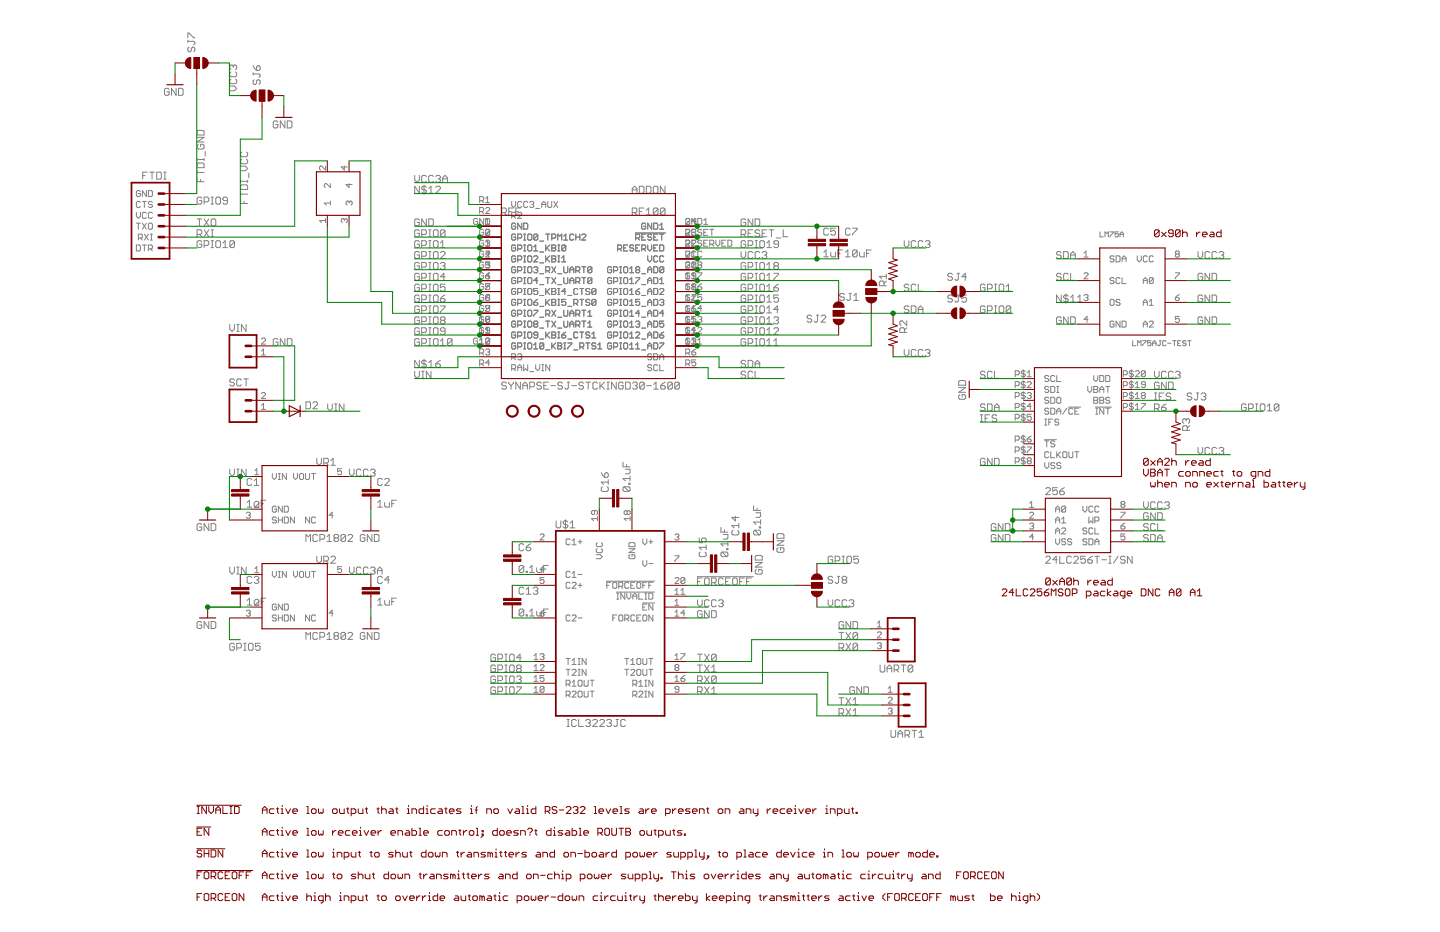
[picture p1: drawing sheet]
<svg xmlns="http://www.w3.org/2000/svg" width="432mm" height="279mm" viewBox="0 0 432 279" stroke-linecap="round" stroke-linejoin="round" font-family="sans-serif">
<g fill="#808080" stroke="#808080" stroke-width=".3">
<path d="M189.6 62.4v2.1z"/>
<path d="M189.6 62.4h1z"/>
<path d="M190.6 62.4l.4 .3z"/>
<path d="M191 62.7v.7z"/>
<path d="M191 63.4l-.4 .4z"/>
<path d="M189.6 63.8h1z"/>
<path d="M190.3 63.8l.7 .7z"/>
<path d="M191.7 62.4v2.1z"/>
<path d="M191.7 62.4h1.4z"/>
<path d="M191.7 63.4h.7z"/>
<path d="M193.8 63.1l.7-.7z"/>
<path d="M194.5 62.4v2.1z"/>
<path d="M193.8 64.5h1.4z"/>
<path d="M195.9 62.7v1.4z"/>
<path d="M195.9 62.7l.4-.3z"/>
<path d="M196.3 62.4h.7z"/>
<path d="M197 62.4l.3 .3z"/>
<path d="M197.3 62.7v1.4z"/>
<path d="M197.3 64.1l-.3 .4z"/>
<path d="M196.3 64.5h.7z"/>
<path d="M195.9 64.1l.4 .4z"/>
<path d="M197.3 62.7l-1.4 1.4z"/>
<path d="M198 62.7v1.4z"/>
<path d="M198.4 62.4l-.4 .3z"/>
<path d="M198.4 62.4h.7z"/>
<path d="M199.1 62.4l.3 .3z"/>
<path d="M199.4 62.7v1.4z"/>
<path d="M199.1 64.5l.3-.4z"/>
<path d="M198.4 64.5h.7z"/>
<path d="M198 64.1l.4 .4z"/>
<path d="M198 64.1l1.4-1.4z"/>
<path d="M151.5 114.6l.3 .3z"/>
<path d="M150.8 114.6h.7z"/>
<path d="M150.8 114.6l-.3 .3z"/>
<path d="M150.5 114.9v.4z"/>
<path d="M150.5 115.3l.3 .3z"/>
<path d="M150.8 115.6h.7z"/>
<path d="M151.5 115.6l.3 .4z"/>
<path d="M151.8 116v.3z"/>
<path d="M151.5 116.6l.3-.3z"/>
<path d="M150.8 116.6h.7z"/>
<path d="M150.5 116.3l.3 .3z"/>
<path d="M152.5 114.6v.3z"/>
<path d="M152.5 114.9l.7 .7z"/>
<path d="M153.2 115.6l.7-.7z"/>
<path d="M153.9 114.6v.3z"/>
<path d="M153.2 115.6v1z"/>
<path d="M154.7 114.6v2z"/>
<path d="M154.7 114.6l1.3 2z"/>
<path d="M156 114.6v2z"/>
<path d="M156.8 115.3v1.3z"/>
<path d="M156.8 115.3l.7-.7z"/>
<path d="M157.5 114.6l.7 .7z"/>
<path d="M158.2 115.3v1.3z"/>
<path d="M156.8 115.6h1.4z"/>
<path d="M158.9 114.6v2z"/>
<path d="M158.9 114.6h1z"/>
<path d="M159.9 114.6l.4 .3z"/>
<path d="M160.3 114.9v.7z"/>
<path d="M160.3 115.6l-.4 .4z"/>
<path d="M158.9 116h1z"/>
<path d="M162 114.6l.3 .3z"/>
<path d="M161.3 114.6h.7z"/>
<path d="M161.3 114.6l-.3 .3z"/>
<path d="M161 114.9v.4z"/>
<path d="M161 115.3l.3 .3z"/>
<path d="M161.3 115.6h.7z"/>
<path d="M162 115.6l.3 .4z"/>
<path d="M162.3 116v.3z"/>
<path d="M162.3 116.3l-.3 .3z"/>
<path d="M161.3 116.6h.7z"/>
<path d="M161 116.3l.3 .3z"/>
<path d="M163.1 114.6h1.4z"/>
<path d="M163.1 114.6v2z"/>
<path d="M163.1 116.6h1.4z"/>
<path d="M163.1 115.6h.7z"/>
<path d="M165.2 115.6h1.4z"/>
<path d="M168.3 114.6l.4 .3z"/>
<path d="M167.6 114.6h.7z"/>
<path d="M167.6 114.6l-.3 .3z"/>
<path d="M167.3 114.9v.4z"/>
<path d="M167.3 115.3l.3 .3z"/>
<path d="M167.6 115.6h.7z"/>
<path d="M168.3 115.6l.4 .4z"/>
<path d="M168.7 116v.3z"/>
<path d="M168.7 116.3l-.4 .3z"/>
<path d="M167.6 116.6h.7z"/>
<path d="M167.3 116.3l.3 .3z"/>
<path d="M169.4 116.3l.3 .3z"/>
<path d="M169.7 116.6h.4z"/>
<path d="M170.1 116.6l.3-.3z"/>
<path d="M170.4 114.6v1.7z"/>
<path d="M170.1 114.6h.7z"/>
<path d="M171.5 115.6h1.4z"/>
<path d="M174.6 114.6l.4 .3z"/>
<path d="M173.9 114.6h.7z"/>
<path d="M173.9 114.6l-.3 .3z"/>
<path d="M173.6 114.9v.4z"/>
<path d="M173.6 115.3l.3 .3z"/>
<path d="M173.9 115.6h.7z"/>
<path d="M174.6 115.6l.4 .4z"/>
<path d="M175 116v.3z"/>
<path d="M175 116.3l-.4 .3z"/>
<path d="M173.9 116.6h.7z"/>
<path d="M173.6 116.3l.3 .3z"/>
<path d="M176.4 114.6v2z"/>
<path d="M175.7 114.6h1.4z"/>
<path d="M178.8 114.6l.4 .3z"/>
<path d="M178.1 114.6h.7z"/>
<path d="M178.1 114.6l-.3 .3z"/>
<path d="M177.8 114.9v1.4z"/>
<path d="M177.8 116.3l.3 .3z"/>
<path d="M178.1 116.6h.7z"/>
<path d="M178.8 116.6l.4-.3z"/>
<path d="M179.9 114.6v2z"/>
<path d="M181.3 114.6l-1.4 1.4z"/>
<path d="M180.2 115.6l1.1 1z"/>
<path d="M182 116.6h.7z"/>
<path d="M182.3 114.6v2z"/>
<path d="M182 114.6h.7z"/>
<path d="M183.4 114.6v2z"/>
<path d="M183.4 114.6l1.4 2z"/>
<path d="M184.8 114.6v2z"/>
<path d="M186.5 114.6l.4 .3z"/>
<path d="M185.8 114.6h.7z"/>
<path d="M185.8 114.6l-.3 .3z"/>
<path d="M185.5 114.9v1.4z"/>
<path d="M185.5 116.3l.3 .3z"/>
<path d="M185.8 116.6h.7z"/>
<path d="M186.5 116.6l.4-.3z"/>
<path d="M186.9 115.6v.7z"/>
<path d="M186.2 115.6h.7z"/>
<path d="M187.6 114.6v2z"/>
<path d="M187.6 116.6h1z"/>
<path d="M188.6 116.6l.4-.3z"/>
<path d="M189 114.9v1.4z"/>
<path d="M188.6 114.6l.4 .3z"/>
<path d="M187.6 114.6h1z"/>
<path d="M189.7 114.9l.4-.3z"/>
<path d="M190.1 114.6h.7z"/>
<path d="M190.8 114.6l.3 .3z"/>
<path d="M191.1 114.9v.4z"/>
<path d="M191.1 115.3l-.3 .3z"/>
<path d="M190.4 115.6h.4z"/>
<path d="M190.8 115.6l.3 .4z"/>
<path d="M191.1 116v.3z"/>
<path d="M191.1 116.3l-.3 .3z"/>
<path d="M190.1 116.6h.7z"/>
<path d="M189.7 116.3l.4 .3z"/>
<path d="M191.8 114.9v1.4z"/>
<path d="M192.2 114.6l-.4 .3z"/>
<path d="M192.2 114.6h.6z"/>
<path d="M192.8 114.6l.4 .3z"/>
<path d="M193.2 114.9v1.4z"/>
<path d="M193.2 116.3l-.4 .3z"/>
<path d="M192.2 116.6h.6z"/>
<path d="M191.8 116.3l.4 .3z"/>
<path d="M193.2 114.9l-1.4 1.4z"/>
<path d="M193.9 115.6h1.4z"/>
<path d="M196 115.3l.7-.7z"/>
<path d="M196.7 114.6v2z"/>
<path d="M196 116.6h1.4z"/>
<path d="M198.8 114.9l.7-.3z"/>
<path d="M198.8 114.9l-.7 .7z"/>
<path d="M198.1 115.6v.7z"/>
<path d="M198.1 116.3l.4 .3z"/>
<path d="M198.5 116.6h.7z"/>
<path d="M199.2 116.6l.3-.3z"/>
<path d="M199.5 116v.3z"/>
<path d="M199.2 115.6l.3 .4z"/>
<path d="M198.1 115.6h1.1z"/>
<path d="M200.2 114.9v1.4z"/>
<path d="M200.6 114.6l-.4 .3z"/>
<path d="M200.6 114.6h.7z"/>
<path d="M201.3 114.6l.3 .3z"/>
<path d="M201.6 114.9v1.4z"/>
<path d="M201.3 116.6l.3-.3z"/>
<path d="M200.6 116.6h.7z"/>
<path d="M200.2 116.3l.4 .3z"/>
<path d="M200.2 116.3l1.4-1.4z"/>
<path d="M202.3 114.9v1.4z"/>
<path d="M202.3 114.9l.4-.3z"/>
<path d="M202.7 114.6h.7z"/>
<path d="M203.4 114.6l.3 .3z"/>
<path d="M203.7 114.9v1.4z"/>
<path d="M203.7 116.3l-.3 .3z"/>
<path d="M202.7 116.6h.7z"/>
<path d="M202.3 116.3l.4 .3z"/>
<path d="M202.3 116.3l1.4-1.4z"/>
<path d="M91.7 160.2v2.1z"/>
<path d="M91.7 160.2l.7 .7z"/>
<path d="M93.1 160.2l-.7 .7z"/>
<path d="M93.1 160.2v2.1z"/>
<path d="M94.9 160.2l.3 .4z"/>
<path d="M94.2 160.2h.7z"/>
<path d="M94.2 160.2l-.4 .4z"/>
<path d="M93.8 160.6v1.4z"/>
<path d="M93.8 162l.4 .3z"/>
<path d="M94.2 162.3h.7z"/>
<path d="M94.9 162.3l.3-.3z"/>
<path d="M95.9 160.2v2.1z"/>
<path d="M95.9 160.2h1.1z"/>
<path d="M97 160.2l.3 .4z"/>
<path d="M97.3 160.6v.7z"/>
<path d="M97.3 161.3l-.3 .3z"/>
<path d="M95.9 161.6h1.1z"/>
<path d="M98 160.9l.7-.7z"/>
<path d="M98.7 160.2v2.1z"/>
<path d="M98 162.3h1.4z"/>
<path d="M100.1 160.6l.4-.4z"/>
<path d="M100.5 160.2h.7z"/>
<path d="M101.2 160.2l.3 .4z"/>
<path d="M101.5 160.6v.3z"/>
<path d="M101.2 161.3l.3-.4z"/>
<path d="M101.2 161.3l.3 .3z"/>
<path d="M101.5 161.6v.4z"/>
<path d="M101.2 162.3l.3-.3z"/>
<path d="M100.5 162.3h.7z"/>
<path d="M100.1 162l.4 .3z"/>
<path d="M100.1 161.6v.4z"/>
<path d="M100.5 161.3l-.4 .3z"/>
<path d="M100.1 160.9l.4 .4z"/>
<path d="M100.1 160.6v.3z"/>
<path d="M100.5 161.3h.7z"/>
<path d="M102.2 160.6v1.4z"/>
<path d="M102.2 160.6l.4-.4z"/>
<path d="M102.6 160.2h.7z"/>
<path d="M103.3 160.2l.3 .4z"/>
<path d="M103.6 160.6v1.4z"/>
<path d="M103.6 162l-.3 .3z"/>
<path d="M102.6 162.3h.7z"/>
<path d="M102.2 162l.4 .3z"/>
<path d="M102.2 162l1.4-1.4z"/>
<path d="M104.4 162.3h1.3z"/>
<path d="M105.7 160.9l-1.3 1.4z"/>
<path d="M105.7 160.6v.3z"/>
<path d="M105.4 160.2l.3 .4z"/>
<path d="M104.7 160.2h.7z"/>
<path d="M104.7 160.2l-.3 .4z"/>
<path d="M91.7 189.6v2.1z"/>
<path d="M91.7 189.6l.7 .7z"/>
<path d="M93.1 189.6l-.7 .7z"/>
<path d="M93.1 189.6v2.1z"/>
<path d="M94.9 189.6l.3 .3z"/>
<path d="M94.2 189.6h.7z"/>
<path d="M94.2 189.6l-.4 .3z"/>
<path d="M93.8 189.9v1.4z"/>
<path d="M93.8 191.3l.4 .4z"/>
<path d="M94.2 191.7h.7z"/>
<path d="M94.9 191.7l.3-.4z"/>
<path d="M95.9 189.6v2.1z"/>
<path d="M95.9 189.6h1.1z"/>
<path d="M97 189.6l.3 .3z"/>
<path d="M97.3 189.9v.7z"/>
<path d="M97.3 190.6l-.3 .4z"/>
<path d="M95.9 191h1.1z"/>
<path d="M98 190.3l.7-.7z"/>
<path d="M98.7 189.6v2.1z"/>
<path d="M98 191.7h1.4z"/>
<path d="M100.5 189.6l-.4 .3z"/>
<path d="M100.5 189.6h.7z"/>
<path d="M101.2 189.6l.3 .3z"/>
<path d="M101.5 189.9v.4z"/>
<path d="M101.2 190.6l.3-.3z"/>
<path d="M101.2 190.6l.3 .4z"/>
<path d="M101.5 191v.3z"/>
<path d="M101.5 191.3l-.3 .4z"/>
<path d="M100.5 191.7h.7z"/>
<path d="M100.1 191.3l.4 .4z"/>
<path d="M100.1 191v.3z"/>
<path d="M100.5 190.6l-.4 .4z"/>
<path d="M100.1 190.3l.4 .3z"/>
<path d="M100.1 189.9v.4z"/>
<path d="M100.5 190.6h.7z"/>
<path d="M102.2 189.9v1.4z"/>
<path d="M102.2 189.9l.4-.3z"/>
<path d="M102.6 189.6h.7z"/>
<path d="M103.3 189.6l.3 .3z"/>
<path d="M103.6 189.9v1.4z"/>
<path d="M103.6 191.3l-.3 .4z"/>
<path d="M102.6 191.7h.7z"/>
<path d="M102.2 191.3l.4 .4z"/>
<path d="M102.2 191.3l1.4-1.4z"/>
<path d="M104.4 191.7h1.3z"/>
<path d="M105.7 190.3l-1.3 1.4z"/>
<path d="M105.7 189.9v.4z"/>
<path d="M105.4 189.6l.3 .3z"/>
<path d="M104.7 189.6h.7z"/>
<path d="M104.7 189.6l-.3 .3z"/>
<path d="M74.1 150.6l.7-.6z"/>
<path d="M74.8 150v2z"/>
<path d="M74.1 152h1.4z"/>
<path d="M76.2 150.6v1.1z"/>
<path d="M76.2 151.7l.4 .3z"/>
<path d="M76.6 152h1z"/>
<path d="M77.6 150.6v1.4z"/>
<path d="M78.3 150v2z"/>
<path d="M78.3 150h1.4z"/>
<path d="M78.3 151h.7z"/>
<path d="M113.3 150.6l.7-.6z"/>
<path d="M114 150v2z"/>
<path d="M113.3 152h1.4z"/>
<path d="M115.4 150.6v1.1z"/>
<path d="M115.4 151.7l.3 .3z"/>
<path d="M115.7 152h1.1z"/>
<path d="M116.8 150.6v1.4z"/>
<path d="M117.5 150v2z"/>
<path d="M117.5 150h1.4z"/>
<path d="M117.5 151h.7z"/>
<path d="M74.1 180l.7-.7z"/>
<path d="M74.8 179.3v2.1z"/>
<path d="M74.1 181.4h1.4z"/>
<path d="M76.2 180v1.1z"/>
<path d="M76.2 181.1l.4 .3z"/>
<path d="M76.6 181.4h1z"/>
<path d="M77.6 180v1.4z"/>
<path d="M78.3 179.3v2.1z"/>
<path d="M78.3 179.3h1.4z"/>
<path d="M78.3 180.4h.7z"/>
<path d="M113.3 180l.7-.7z"/>
<path d="M114 179.3v2.1z"/>
<path d="M113.3 181.4h1.4z"/>
<path d="M115.4 180v1.1z"/>
<path d="M115.4 181.1l.3 .3z"/>
<path d="M115.7 181.4h1.1z"/>
<path d="M116.8 180v1.4z"/>
<path d="M117.5 179.3v2.1z"/>
<path d="M117.5 179.3h1.4z"/>
<path d="M117.5 180.4h.7z"/>
<path d="M247 75.6l.7-.7z"/>
<path d="M247.7 74.9v2.1z"/>
<path d="M247 77h1.4z"/>
<path d="M249.1 75.6v1.1z"/>
<path d="M249.1 76.7l.4 .3z"/>
<path d="M249.5 77h1z"/>
<path d="M250.5 75.6v1.4z"/>
<path d="M251.2 74.9v2.1z"/>
<path d="M251.2 74.9h1.4z"/>
<path d="M251.2 76h.7z"/>
<path d="M313.6 168.8h1.4z"/>
<path d="M313.6 168.8l1.4-1.4z"/>
<path d="M315 167.1v.3z"/>
<path d="M314.6 166.8l.4 .3z"/>
<path d="M313.9 166.8h.7z"/>
<path d="M313.9 166.8l-.3 .3z"/>
<path d="M316.7 166.8v2z"/>
<path d="M316.7 166.8l-1 1z"/>
<path d="M315.7 167.8h1.4z"/>
<path d="M317.8 166.8v2z"/>
<path d="M317.8 168.8h1.4z"/>
<path d="M320.9 166.8l.4 .3z"/>
<path d="M320.2 166.8h.7z"/>
<path d="M320.2 166.8l-.3 .3z"/>
<path d="M319.9 167.1v1.4z"/>
<path d="M319.9 168.5l.3 .3z"/>
<path d="M320.2 168.8h.7z"/>
<path d="M320.9 168.8l.4-.3z"/>
<path d="M322 168.8h1.4z"/>
<path d="M322 168.8l1.4-1.4z"/>
<path d="M323.4 167.1v.3z"/>
<path d="M323 166.8l.4 .3z"/>
<path d="M322.3 166.8h.7z"/>
<path d="M322.3 166.8l-.3 .3z"/>
<path d="M324.1 166.8h1.4z"/>
<path d="M324.1 166.8v1z"/>
<path d="M324.1 167.8l.7-.4z"/>
<path d="M324.8 167.4h.3z"/>
<path d="M325.1 167.4l.4 .4z"/>
<path d="M325.5 167.8v.7z"/>
<path d="M325.5 168.5l-.4 .3z"/>
<path d="M324.4 168.8h.7z"/>
<path d="M324.1 168.5l.3 .3z"/>
<path d="M326.9 167.1l.7-.3z"/>
<path d="M326.9 167.1l-.7 .7z"/>
<path d="M326.2 167.8v.7z"/>
<path d="M326.2 168.5l.3 .3z"/>
<path d="M326.5 168.8h.7z"/>
<path d="M327.2 168.8l.4-.3z"/>
<path d="M327.6 168.1v.4z"/>
<path d="M327.2 167.8l.4 .3z"/>
<path d="M326.2 167.8h1z"/>
<path d="M329 166.8v2z"/>
<path d="M328.3 166.8h1.4z"/>
<path d="M330.4 167.8h1.4z"/>
<path d="M332.5 168.8h.7z"/>
<path d="M332.8 166.8v2z"/>
<path d="M332.5 166.8h.7z"/>
<path d="M335.3 166.8l-1.4 2z"/>
<path d="M337 166.8l.4 .3z"/>
<path d="M336.3 166.8h.7z"/>
<path d="M336.3 166.8l-.3 .3z"/>
<path d="M336 167.1v.3z"/>
<path d="M336 167.4l.3 .4z"/>
<path d="M336.3 167.8h.7z"/>
<path d="M337 167.8l.4 .3z"/>
<path d="M337.4 168.1v.4z"/>
<path d="M337.4 168.5l-.4 .3z"/>
<path d="M336.3 168.8h.7z"/>
<path d="M336 168.5l.3 .3z"/>
<path d="M338.1 166.8v2z"/>
<path d="M338.1 166.8l1.4 2z"/>
<path d="M339.5 166.8v2z"/>
<path d="M109.1 189.6l.3 .3z"/>
<path d="M108.4 189.6h.7z"/>
<path d="M108.4 189.6l-.4 .3z"/>
<path d="M108 189.9v1.4z"/>
<path d="M108 191.3l.4 .4z"/>
<path d="M108.4 191.7h.7z"/>
<path d="M109.4 191.3l-.3 .4z"/>
<path d="M109.4 190.6v.7z"/>
<path d="M108.7 190.6h.7z"/>
<path d="M110.2 189.6v2.1z"/>
<path d="M110.2 189.6l1.3 2.1z"/>
<path d="M111.5 189.6v2.1z"/>
<path d="M112.2 189.6v2.1z"/>
<path d="M112.2 191.7h1.1z"/>
<path d="M113.3 191.7l.3-.4z"/>
<path d="M113.6 189.9v1.4z"/>
<path d="M113.3 189.6l.3 .3z"/>
<path d="M112.2 189.6h1.1z"/>
<path d="M109.1 160.2l.3 .4z"/>
<path d="M108.4 160.2h.7z"/>
<path d="M108 160.6l.4-.4z"/>
<path d="M108 160.6v1.4z"/>
<path d="M108 162l.4 .3z"/>
<path d="M108.4 162.3h.7z"/>
<path d="M109.4 162l-.3 .3z"/>
<path d="M109.4 161.3v.7z"/>
<path d="M108.7 161.3h.7z"/>
<path d="M110.2 160.2v2.1z"/>
<path d="M110.2 160.2l1.3 2.1z"/>
<path d="M111.5 160.2v2.1z"/>
<path d="M112.2 160.2v2.1z"/>
<path d="M112.2 162.3h1.1z"/>
<path d="M113.3 162.3l.3-.3z"/>
<path d="M113.6 160.6v1.4z"/>
<path d="M113.3 160.2l.3 .4z"/>
<path d="M112.2 160.2h1.1z"/>
<path d="M60.2 157l.3 .3z"/>
<path d="M59.5 157h.7z"/>
<path d="M59.1 157.3l.4-.3z"/>
<path d="M59.1 157.3v1.4z"/>
<path d="M59.1 158.7l.4 .4z"/>
<path d="M59.5 159.1h.7z"/>
<path d="M60.5 158.7l-.3 .4z"/>
<path d="M60.5 158v.7z"/>
<path d="M59.8 158h.7z"/>
<path d="M61.2 157v2.1z"/>
<path d="M61.2 157l1.4 2.1z"/>
<path d="M62.6 157v2.1z"/>
<path d="M63.3 157v2.1z"/>
<path d="M63.3 159.1h1z"/>
<path d="M64.7 158.7l-.4 .4z"/>
<path d="M64.7 157.3v1.4z"/>
<path d="M64.3 157l.4 .3z"/>
<path d="M63.3 157h1z"/>
<path d="M60.2 186.3l.3 .4z"/>
<path d="M59.5 186.3h.7z"/>
<path d="M59.1 186.7l.4-.4z"/>
<path d="M59.1 186.7v1.4z"/>
<path d="M59.1 188.1l.4 .3z"/>
<path d="M59.5 188.4h.7z"/>
<path d="M60.5 188.1l-.3 .3z"/>
<path d="M60.5 187.4v.7z"/>
<path d="M59.8 187.4h.7z"/>
<path d="M61.2 186.3v2.1z"/>
<path d="M61.2 186.3l1.4 2.1z"/>
<path d="M62.6 186.3v2.1z"/>
<path d="M63.3 186.3v2.1z"/>
<path d="M63.3 188.4h1z"/>
<path d="M64.3 188.4l.4-.3z"/>
<path d="M64.7 186.7v1.4z"/>
<path d="M64.3 186.3l.4 .4z"/>
<path d="M63.3 186.3h1z"/>
<path d="M253.5 75.6l.7-.7z"/>
<path d="M254.2 74.9v2.1z"/>
<path d="M253.5 77h1.4z"/>
<path d="M255.7 75.3v1.4z"/>
<path d="M255.7 75.3l.3-.4z"/>
<path d="M256 74.9h.7z"/>
<path d="M256.7 74.9l.3 .4z"/>
<path d="M257 75.3v1.4z"/>
<path d="M257 76.7l-.3 .3z"/>
<path d="M256 77h.7z"/>
<path d="M255.7 76.7l.3 .3z"/>
<path d="M257 75.3l-1.3 1.4z"/>
<path d="M257.7 75.6v1.1z"/>
<path d="M257.7 76.7l.4 .3z"/>
<path d="M258.1 77h1z"/>
<path d="M259.1 75.6v1.4z"/>
<path d="M259.8 74.9v2.1z"/>
<path d="M259.8 74.9h1.4z"/>
<path d="M259.8 76h.7z"/>
<path d="M339.6 102.1v1.5z"/>
<path d="M339.6 103.6h1z"/>
<path d="M341.1 102.1v1.5z"/>
<path d="M341.1 102.1l.5 .5z"/>
<path d="M341.6 102.6l.5-.5z"/>
<path d="M342.1 102.1v1.5z"/>
<path d="M342.6 102.1h1z"/>
<path d="M343.6 102.1v.3z"/>
<path d="M342.6 103.4l1-1z"/>
<path d="M342.6 103.4v.2z"/>
<path d="M344.1 102.1h1z"/>
<path d="M344.1 102.1v.8z"/>
<path d="M344.1 102.9l.5-.3z"/>
<path d="M344.6 102.6h.3z"/>
<path d="M344.9 102.6l.2 .3z"/>
<path d="M345.1 102.9v.5z"/>
<path d="M345.1 103.4l-.2 .2z"/>
<path d="M344.4 103.6h.5z"/>
<path d="M344.1 103.4l.3 .2z"/>
<path d="M345.6 102.6v1z"/>
<path d="M345.6 102.6l.5-.5z"/>
<path d="M346.1 102.1l.5 .5z"/>
<path d="M346.6 102.6v1z"/>
<path d="M345.6 102.9h1z"/>
<path d="M347.1 103.4l.3 .2z"/>
<path d="M347.4 103.6h.2z"/>
<path d="M347.9 103.4l-.3 .2z"/>
<path d="M347.9 102.1v1.3z"/>
<path d="M347.6 102.1h.5z"/>
<path d="M349.4 102.1l.3 .3z"/>
<path d="M348.9 102.1h.5z"/>
<path d="M348.9 102.1l-.3 .3z"/>
<path d="M348.6 102.4v1z"/>
<path d="M348.6 103.4l.3 .2z"/>
<path d="M348.9 103.6h.5z"/>
<path d="M349.4 103.6l.3-.2z"/>
<path d="M350.1 102.9h1.1z"/>
<path d="M352.1 102.1v1.5z"/>
<path d="M351.6 102.1h1z"/>
<path d="M353.1 102.1h1z"/>
<path d="M353.1 102.1v1.5z"/>
<path d="M353.1 103.6h1z"/>
<path d="M353.1 102.9h.6z"/>
<path d="M355.4 102.1l.2 .3z"/>
<path d="M354.9 102.1h.5z"/>
<path d="M354.9 102.1l-.3 .3z"/>
<path d="M354.6 102.4v.2z"/>
<path d="M354.6 102.6l.3 .3z"/>
<path d="M354.9 102.9h.5z"/>
<path d="M355.4 102.9l.2 .2z"/>
<path d="M355.6 103.1v.3z"/>
<path d="M355.6 103.4l-.2 .2z"/>
<path d="M354.9 103.6h.5z"/>
<path d="M354.6 103.4l.3 .2z"/>
<path d="M356.7 102.1v1.5z"/>
<path d="M356.2 102.1h.9z"/>
<path d="M287.8 118.3l-.3 .4z"/>
<path d="M287.5 118.7v.6z"/>
<path d="M287.5 119.3l.3 .4z"/>
<path d="M287.8 119.7h1.4z"/>
<path d="M289.2 119.7l.4-.4z"/>
<path d="M289.6 118.7v.6z"/>
<path d="M289.2 118.3l.4 .4z"/>
<path d="M288.5 118.3h.7z"/>
<path d="M288.5 118.3v.7z"/>
<path d="M287.5 117.6h2.1z"/>
<path d="M287.5 117.6l2.1-1.4z"/>
<path d="M287.5 116.2h2.1z"/>
<path d="M287.5 115.5h2.1z"/>
<path d="M289.6 114.4v1.1z"/>
<path d="M289.2 114.1l.4 .3z"/>
<path d="M287.8 114.1h1.4z"/>
<path d="M287.8 114.1l-.3 .3z"/>
<path d="M287.5 114.4v1.1z"/>
<path d="M50.4 26.5l.3 .3z"/>
<path d="M49.7 26.5h.7z"/>
<path d="M49.7 26.5l-.4 .3z"/>
<path d="M49.3 26.8v1.4z"/>
<path d="M49.3 28.2l.4 .4z"/>
<path d="M49.7 28.6h.7z"/>
<path d="M50.4 28.6l.3-.4z"/>
<path d="M50.7 27.5v.7z"/>
<path d="M50 27.5h.7z"/>
<path d="M51.4 26.5v2.1z"/>
<path d="M51.4 26.5l1.4 2.1z"/>
<path d="M52.8 26.5v2.1z"/>
<path d="M53.5 26.5v2.1z"/>
<path d="M53.5 28.6h1.1z"/>
<path d="M54.9 28.2l-.3 .4z"/>
<path d="M54.9 26.8v1.4z"/>
<path d="M54.6 26.5l.3 .3z"/>
<path d="M53.5 26.5h1.1z"/>
<path d="M83 36.3l.3 .3z"/>
<path d="M82.3 36.3h.7z"/>
<path d="M81.9 36.6l.4-.3z"/>
<path d="M81.9 36.6v1.4z"/>
<path d="M81.9 38l.4 .4z"/>
<path d="M82.3 38.4h.7z"/>
<path d="M83 38.4l.3-.4z"/>
<path d="M83.3 37.3v.7z"/>
<path d="M82.6 37.3h.7z"/>
<path d="M84.1 36.3v2.1z"/>
<path d="M84.1 36.3l1.3 2.1z"/>
<path d="M85.4 36.3v2.1z"/>
<path d="M86.1 36.3v2.1z"/>
<path d="M86.1 38.4h1.1z"/>
<path d="M87.2 38.4l.3-.4z"/>
<path d="M87.5 36.6v1.4z"/>
<path d="M87.2 36.3l.3 .3z"/>
<path d="M86.1 36.3h1.1z"/>
<path d="M155.7 169.9v1.4z"/>
<path d="M155.7 169.9l.3-.4z"/>
<path d="M156 169.5h.7z"/>
<path d="M156.7 169.5l.4 .4z"/>
<path d="M157.1 169.9v1.4z"/>
<path d="M157.1 171.3l-.4 .3z"/>
<path d="M156 171.6h.7z"/>
<path d="M155.7 171.3l.3 .3z"/>
<path d="M155.7 171.3l1.4-1.4z"/>
<path d="M157.8 171.3v.3z"/>
<path d="M157.8 171.3h.3z"/>
<path d="M158.1 171.3v.3z"/>
<path d="M157.8 171.6h.3z"/>
<path d="M158.8 170.2l.7-.7z"/>
<path d="M159.5 169.5v2.1z"/>
<path d="M158.8 171.6h1.4z"/>
<path d="M160.9 170.2v1.1z"/>
<path d="M160.9 171.3l.4 .3z"/>
<path d="M161.3 171.6h1z"/>
<path d="M162.3 170.2v1.4z"/>
<path d="M163 169.5v2.1z"/>
<path d="M163 169.5h1.4z"/>
<path d="M163 170.6h.7z"/>
<path d="M155.7 182.9v1.4z"/>
<path d="M155.7 182.9l.3-.3z"/>
<path d="M156 182.6h.7z"/>
<path d="M156.7 182.6l.4 .3z"/>
<path d="M157.1 182.9v1.4z"/>
<path d="M157.1 184.3l-.4 .4z"/>
<path d="M156 184.7h.7z"/>
<path d="M155.7 184.3l.3 .4z"/>
<path d="M155.7 184.3l1.4-1.4z"/>
<path d="M157.8 184.3v.4z"/>
<path d="M157.8 184.3h.3z"/>
<path d="M158.1 184.3v.4z"/>
<path d="M157.8 184.7h.3z"/>
<path d="M158.8 183.3l.7-.7z"/>
<path d="M159.5 182.6v2.1z"/>
<path d="M158.8 184.7h1.4z"/>
<path d="M160.9 183.3v1z"/>
<path d="M160.9 184.3l.4 .4z"/>
<path d="M161.3 184.7h1z"/>
<path d="M162.3 183.3v1.4z"/>
<path d="M163 182.6v2.1z"/>
<path d="M163 182.6h1.4z"/>
<path d="M163 183.6h.7z"/>
<path d="M226.3 160.4h1.4z"/>
<path d="M226 160l.3 .4z"/>
<path d="M226 159.3v.7z"/>
<path d="M226.3 159l-.3 .3z"/>
<path d="M226.3 159h1.4z"/>
<path d="M227.7 159l.4 .3z"/>
<path d="M228.1 159.3v.7z"/>
<path d="M227.7 160.4l.4-.4z"/>
<path d="M226.3 159l1.4 1.4z"/>
<path d="M227.7 158.3h.4z"/>
<path d="M227.7 157.9v.4z"/>
<path d="M227.7 157.9h.4z"/>
<path d="M228.1 157.9v.4z"/>
<path d="M226 156.5l.7 .7z"/>
<path d="M226 156.5h2.1z"/>
<path d="M228.1 155.8v1.4z"/>
<path d="M226.7 155.1h1z"/>
<path d="M227.7 155.1l.4-.4z"/>
<path d="M228.1 153.7v1z"/>
<path d="M226.7 153.7h1.4z"/>
<path d="M226 153h2.1z"/>
<path d="M226 151.6v1.4z"/>
<path d="M227 152.3v.7z"/>
<path d="M216.5 166.9h1.4z"/>
<path d="M216.2 166.5l.3 .4z"/>
<path d="M216.2 165.8v.7z"/>
<path d="M216.2 165.8l.3-.3z"/>
<path d="M216.5 165.5h1.4z"/>
<path d="M217.9 165.5l.4 .3z"/>
<path d="M218.3 165.8v.7z"/>
<path d="M218.3 166.5l-.4 .4z"/>
<path d="M216.5 165.5l1.4 1.4z"/>
<path d="M217.9 164.8h.4z"/>
<path d="M217.9 164.4v.4z"/>
<path d="M217.9 164.4h.4z"/>
<path d="M218.3 164.4v.4z"/>
<path d="M216.2 163l.7 .7z"/>
<path d="M216.2 163h2.1z"/>
<path d="M218.3 162.3v1.4z"/>
<path d="M216.9 161.6h1z"/>
<path d="M217.9 161.6l.4-.3z"/>
<path d="M218.3 160.2v1.1z"/>
<path d="M216.9 160.2h1.4z"/>
<path d="M216.2 159.5h2.1z"/>
<path d="M216.2 158.1v1.4z"/>
<path d="M217.2 158.8v.7z"/>
<path d="M187.2 147.3h1.4z"/>
<path d="M186.8 147l.4 .3z"/>
<path d="M186.8 146.3v.7z"/>
<path d="M186.8 146.3l.4-.4z"/>
<path d="M187.2 145.9h1.4z"/>
<path d="M188.6 145.9l.3 .4z"/>
<path d="M188.9 146.3v.7z"/>
<path d="M188.9 147l-.3 .3z"/>
<path d="M187.2 145.9l1.4 1.4z"/>
<path d="M188.6 145.2h.3z"/>
<path d="M188.6 144.9v.3z"/>
<path d="M188.6 144.9h.3z"/>
<path d="M188.9 144.9v.3z"/>
<path d="M186.8 143.5l.7 .7z"/>
<path d="M186.8 143.5h2.1z"/>
<path d="M188.9 142.8v1.4z"/>
<path d="M187.5 142h1.1z"/>
<path d="M188.9 141.7l-.3 .3z"/>
<path d="M188.9 140.7v1z"/>
<path d="M187.5 140.7h1.4z"/>
<path d="M186.8 140h2.1z"/>
<path d="M186.8 138.6v1.4z"/>
<path d="M187.9 139.3v.7z"/>
<path d="M233 164.5l.3-.3z"/>
<path d="M233 164.5v.7z"/>
<path d="M233 165.2l.3 .4z"/>
<path d="M233.3 165.6h1.4z"/>
<path d="M234.7 165.6l.4-.4z"/>
<path d="M235.1 164.5v.7z"/>
<path d="M234.7 164.2l.4 .3z"/>
<path d="M234 164.2h.7z"/>
<path d="M234 164.2v.7z"/>
<path d="M233 163.5h2.1z"/>
<path d="M233 163.5l2.1-1.4z"/>
<path d="M233 162.1h2.1z"/>
<path d="M233 161.4h2.1z"/>
<path d="M235.1 160.3v1.1z"/>
<path d="M234.7 160l.4 .3z"/>
<path d="M233.3 160h1.4z"/>
<path d="M233.3 160l-.3 .3z"/>
<path d="M233 160.3v1.1z"/>
<path d="M226.8 170.7l-.3 .4z"/>
<path d="M226.5 171.1v.7z"/>
<path d="M226.5 171.8l.3 .3z"/>
<path d="M226.8 172.1h1.4z"/>
<path d="M228.2 172.1l.4-.3z"/>
<path d="M228.6 171.1v.7z"/>
<path d="M228.2 170.7l.4 .4z"/>
<path d="M227.5 170.7h.7z"/>
<path d="M227.5 170.7v.7z"/>
<path d="M226.5 170h2.1z"/>
<path d="M226.5 170l2.1-1.4z"/>
<path d="M226.5 168.6h2.1z"/>
<path d="M226.5 167.9h2.1z"/>
<path d="M228.6 166.9v1z"/>
<path d="M228.2 166.5l.4 .4z"/>
<path d="M226.8 166.5h1.4z"/>
<path d="M226.8 166.5l-.3 .4z"/>
<path d="M226.5 166.9v1z"/>
<path d="M170 217.8h.7z"/>
<path d="M170.4 215.7v2.1z"/>
<path d="M170 215.7h.7z"/>
<path d="M172.5 215.7l.3 .3z"/>
<path d="M171.8 215.7h.7z"/>
<path d="M171.8 215.7l-.4 .3z"/>
<path d="M171.4 216v1.4z"/>
<path d="M171.4 217.4l.4 .4z"/>
<path d="M171.8 217.8h.7z"/>
<path d="M172.5 217.8l.3-.4z"/>
<path d="M173.5 215.7v2.1z"/>
<path d="M173.5 217.8h1.4z"/>
<path d="M175.6 216l.4-.3z"/>
<path d="M176 215.7h.7z"/>
<path d="M176.7 215.7l.3 .3z"/>
<path d="M177 216v.4z"/>
<path d="M177 216.4l-.3 .3z"/>
<path d="M176.3 216.7h.4z"/>
<path d="M176.7 216.7l.3 .4z"/>
<path d="M177 217.1v.3z"/>
<path d="M177 217.4l-.3 .4z"/>
<path d="M176 217.8h.7z"/>
<path d="M175.6 217.4l.4 .4z"/>
<path d="M177.7 217.8h1.4z"/>
<path d="M177.7 217.8l1.4-1.4z"/>
<path d="M179.1 216v.4z"/>
<path d="M178.8 215.7l.3 .3z"/>
<path d="M178.1 215.7h.7z"/>
<path d="M178.1 215.7l-.4 .3z"/>
<path d="M179.8 217.8h1.4z"/>
<path d="M181.2 216.4l-1.4 1.4z"/>
<path d="M181.2 216v.4z"/>
<path d="M180.9 215.7l.3 .3z"/>
<path d="M180.2 215.7h.7z"/>
<path d="M179.8 216l.4-.3z"/>
<path d="M181.9 216l.4-.3z"/>
<path d="M182.3 215.7h.7z"/>
<path d="M183 215.7l.3 .3z"/>
<path d="M183.3 216v.4z"/>
<path d="M183 216.7l.3-.3z"/>
<path d="M182.6 216.7h.4z"/>
<path d="M183 216.7l.3 .4z"/>
<path d="M183.3 217.1v.3z"/>
<path d="M183.3 217.4l-.3 .4z"/>
<path d="M182.3 217.8h.7z"/>
<path d="M181.9 217.4l.4 .4z"/>
<path d="M184 217.4l.4 .4z"/>
<path d="M184.4 217.8h.3z"/>
<path d="M185.1 217.4l-.4 .4z"/>
<path d="M185.1 215.7v1.7z"/>
<path d="M184.7 215.7h.7z"/>
<path d="M187.2 215.7l.3 .3z"/>
<path d="M186.5 215.7h.7z"/>
<path d="M186.1 216l.4-.3z"/>
<path d="M186.1 216v1.4z"/>
<path d="M186.1 217.4l.4 .4z"/>
<path d="M186.5 217.8h.7z"/>
<path d="M187.5 217.4l-.3 .4z"/>
<path d="M154.3 66.9l.3 .3z"/>
<path d="M153.7 66.9h.6z"/>
<path d="M153.7 66.9l-.3 .3z"/>
<path d="M153.4 67.2v1.2z"/>
<path d="M153.4 68.4l.3 .3z"/>
<path d="M153.7 68.7h.6z"/>
<path d="M154.3 68.7l.3-.3z"/>
<path d="M154.6 67.8v.6z"/>
<path d="M154 67.8h.6z"/>
<path d="M155.2 66.9v1.8z"/>
<path d="M155.2 66.9l1.2 1.8z"/>
<path d="M156.4 66.9v1.8z"/>
<path d="M157 66.9v1.8z"/>
<path d="M157 68.7h.9z"/>
<path d="M157.9 68.7l.3-.3z"/>
<path d="M158.2 67.2v1.2z"/>
<path d="M157.9 66.9l.3 .3z"/>
<path d="M157 66.9h.9z"/>
<path d="M145.6 66.1l.6-.6z"/>
<path d="M146.2 65.5v1.8z"/>
<path d="M145.6 67.3h1.2z"/>
<path d="M154.3 70.2l.3 .3z"/>
<path d="M153.7 70.2h.6z"/>
<path d="M153.7 70.2l-.3 .3z"/>
<path d="M153.4 70.5v1.2z"/>
<path d="M153.4 71.7l.3 .3z"/>
<path d="M153.7 72h.6z"/>
<path d="M154.3 72l.3-.3z"/>
<path d="M154.6 71.1v.6z"/>
<path d="M154 71.1h.6z"/>
<path d="M155.2 70.2v1.8z"/>
<path d="M155.2 70.2h.9z"/>
<path d="M156.1 70.2l.3 .3z"/>
<path d="M156.4 70.5v.6z"/>
<path d="M156.1 71.4l.3-.3z"/>
<path d="M155.2 71.4h.9z"/>
<path d="M157 72h.6z"/>
<path d="M157.3 70.2v1.8z"/>
<path d="M157 70.2h.6z"/>
<path d="M158.5 70.2h.6z"/>
<path d="M158.5 70.2l-.3 .3z"/>
<path d="M158.2 70.5v1.2z"/>
<path d="M158.2 71.7l.3 .3z"/>
<path d="M158.5 72h.6z"/>
<path d="M159.1 72l.3-.3z"/>
<path d="M159.4 70.5v1.2z"/>
<path d="M159.1 70.2l.3 .3z"/>
<path d="M160 70.5v1.2z"/>
<path d="M160 70.5l.3-.3z"/>
<path d="M160.3 70.2h.7z"/>
<path d="M161 70.2l.2 .3z"/>
<path d="M161.2 70.5v1.2z"/>
<path d="M161.2 71.7l-.2 .3z"/>
<path d="M160.3 72h.7z"/>
<path d="M160 71.7l.3 .3z"/>
<path d="M160 71.7l1.2-1.2z"/>
<path d="M161.8 72.3h1.2z"/>
<path d="M164.3 70.2v1.8z"/>
<path d="M163.6 70.2h1.2z"/>
<path d="M165.5 70.2v1.8z"/>
<path d="M165.5 70.2h.8z"/>
<path d="M166.3 70.2l.3 .3z"/>
<path d="M166.6 70.5v.6z"/>
<path d="M166.6 71.1l-.3 .3z"/>
<path d="M165.5 71.4h.8z"/>
<path d="M167.3 70.2v1.8z"/>
<path d="M167.3 70.2l.6 .6z"/>
<path d="M167.9 70.8l.5-.6z"/>
<path d="M168.4 70.2v1.8z"/>
<path d="M169.7 70.2l-.6 .6z"/>
<path d="M169.7 70.2v1.8z"/>
<path d="M169.1 72h1.1z"/>
<path d="M171.7 70.2l.4 .3z"/>
<path d="M171.2 70.2h.5z"/>
<path d="M171.2 70.2l-.3 .3z"/>
<path d="M170.9 70.5v1.2z"/>
<path d="M170.9 71.7l.3 .3z"/>
<path d="M171.2 72h.5z"/>
<path d="M171.7 72l.4-.3z"/>
<path d="M172.7 70.2v1.8z"/>
<path d="M172.7 71.1h1.2z"/>
<path d="M173.9 70.2v1.8z"/>
<path d="M174.5 72h1.2z"/>
<path d="M174.5 72l1.2-1.2z"/>
<path d="M175.7 70.5v.3z"/>
<path d="M175.4 70.2l.3 .3z"/>
<path d="M174.8 70.2h.6z"/>
<path d="M174.8 70.2l-.3 .3z"/>
<path d="M145.6 70.5h1.2z"/>
<path d="M145.6 70.5l1.2-1.2z"/>
<path d="M146.8 69v.3z"/>
<path d="M146.5 68.7l.3 .3z"/>
<path d="M145.9 68.7h.6z"/>
<path d="M145.9 68.7l-.3 .3z"/>
<path d="M154.3 73.4l.3 .3z"/>
<path d="M153.7 73.4h.6z"/>
<path d="M153.7 73.4l-.3 .3z"/>
<path d="M153.4 73.7v1.2z"/>
<path d="M153.4 74.9l.3 .3z"/>
<path d="M153.7 75.2h.6z"/>
<path d="M154.3 75.2l.3-.3z"/>
<path d="M154.6 74.3v.6z"/>
<path d="M154 74.3h.6z"/>
<path d="M155.2 73.4v1.8z"/>
<path d="M155.2 73.4h.9z"/>
<path d="M156.1 73.4l.3 .3z"/>
<path d="M156.4 73.7v.6z"/>
<path d="M156.1 74.6l.3-.3z"/>
<path d="M155.2 74.6h.9z"/>
<path d="M157 75.2h.6z"/>
<path d="M157.3 73.4v1.8z"/>
<path d="M157 73.4h.6z"/>
<path d="M158.5 73.4h.6z"/>
<path d="M158.5 73.4l-.3 .3z"/>
<path d="M158.2 73.7v1.2z"/>
<path d="M158.2 74.9l.3 .3z"/>
<path d="M158.5 75.2h.6z"/>
<path d="M159.1 75.2l.3-.3z"/>
<path d="M159.4 73.7v1.2z"/>
<path d="M159.1 73.4l.3 .3z"/>
<path d="M160 74l.6-.6z"/>
<path d="M160.6 73.4v1.8z"/>
<path d="M160 75.2h1.2z"/>
<path d="M161.8 75.5h1.2z"/>
<path d="M163.6 73.4v1.8z"/>
<path d="M163.6 74.6l1.2-1.2z"/>
<path d="M164 74.3l.8 .9z"/>
<path d="M165.5 73.4v1.8z"/>
<path d="M165.5 73.4h.8z"/>
<path d="M166.3 73.4l.3 .3z"/>
<path d="M166.6 73.7v.3z"/>
<path d="M166.6 74l-.3 .3z"/>
<path d="M166.3 74.3l.3 .3z"/>
<path d="M166.6 74.6v.3z"/>
<path d="M166.6 74.9l-.3 .3z"/>
<path d="M165.5 75.2h.8z"/>
<path d="M165.5 74.3h.8z"/>
<path d="M167.3 75.2h.6z"/>
<path d="M167.6 73.4v1.8z"/>
<path d="M167.3 73.4h.6z"/>
<path d="M168.4 73.7v1.2z"/>
<path d="M168.4 73.7l.4-.3z"/>
<path d="M168.8 73.4h.6z"/>
<path d="M169.4 73.4l.3 .3z"/>
<path d="M169.7 73.7v1.2z"/>
<path d="M169.7 74.9l-.3 .3z"/>
<path d="M168.8 75.2h.6z"/>
<path d="M168.4 74.9l.4 .3z"/>
<path d="M168.4 74.9l1.3-1.2z"/>
<path d="M145.6 72.3l.3-.3z"/>
<path d="M145.9 72h.6z"/>
<path d="M146.5 72l.3 .3z"/>
<path d="M146.8 72.3v.3z"/>
<path d="M146.8 72.6l-.3 .3z"/>
<path d="M146.2 72.9h.3z"/>
<path d="M146.5 72.9l.3 .3z"/>
<path d="M146.8 73.2v.3z"/>
<path d="M146.8 73.5l-.3 .3z"/>
<path d="M145.9 73.8h.6z"/>
<path d="M145.6 73.5l.3 .3z"/>
<path d="M154.3 76.7l.3 .3z"/>
<path d="M153.7 76.7h.6z"/>
<path d="M153.7 76.7l-.3 .3z"/>
<path d="M153.4 77v1.2z"/>
<path d="M153.4 78.2l.3 .3z"/>
<path d="M153.7 78.5h.6z"/>
<path d="M154.6 78.2l-.3 .3z"/>
<path d="M154.6 77.6v.6z"/>
<path d="M154 77.6h.6z"/>
<path d="M155.2 76.7v1.8z"/>
<path d="M155.2 76.7h.9z"/>
<path d="M156.1 76.7l.3 .3z"/>
<path d="M156.4 77v.6z"/>
<path d="M156.1 77.9l.3-.3z"/>
<path d="M155.2 77.9h.9z"/>
<path d="M157 78.5h.6z"/>
<path d="M157.3 76.7v1.8z"/>
<path d="M157 76.7h.6z"/>
<path d="M158.5 76.7h.6z"/>
<path d="M158.5 76.7l-.3 .3z"/>
<path d="M158.2 77v1.2z"/>
<path d="M158.2 78.2l.3 .3z"/>
<path d="M158.5 78.5h.6z"/>
<path d="M159.1 78.5l.3-.3z"/>
<path d="M159.4 77v1.2z"/>
<path d="M159.1 76.7l.3 .3z"/>
<path d="M160 78.5h1.2z"/>
<path d="M160 78.5l1.2-1.2z"/>
<path d="M161.2 77v.3z"/>
<path d="M161 76.7l.2 .3z"/>
<path d="M160.3 76.7h.7z"/>
<path d="M160.3 76.7l-.3 .3z"/>
<path d="M161.8 78.8h1.2z"/>
<path d="M163.6 76.7v1.8z"/>
<path d="M163.6 77.9l1.2-1.2z"/>
<path d="M164 77.6l.8 .9z"/>
<path d="M165.5 76.7v1.8z"/>
<path d="M165.5 76.7h.8z"/>
<path d="M166.3 76.7l.3 .3z"/>
<path d="M166.6 77v.3z"/>
<path d="M166.6 77.3l-.3 .3z"/>
<path d="M166.3 77.6l.3 .3z"/>
<path d="M166.6 77.9v.3z"/>
<path d="M166.6 78.2l-.3 .3z"/>
<path d="M165.5 78.5h.8z"/>
<path d="M165.5 77.6h.8z"/>
<path d="M167.3 78.5h.6z"/>
<path d="M167.6 76.7v1.8z"/>
<path d="M167.3 76.7h.6z"/>
<path d="M168.4 77.3l.7-.6z"/>
<path d="M169.1 76.7v1.8z"/>
<path d="M168.4 78.5h1.3z"/>
<path d="M146.5 75.3v1.8z"/>
<path d="M145.6 76.2l.9-.9z"/>
<path d="M145.6 76.2h1.2z"/>
<path d="M154.3 80l.3 .3z"/>
<path d="M153.7 80h.6z"/>
<path d="M153.7 80l-.3 .3z"/>
<path d="M153.4 80.3v1.2z"/>
<path d="M153.4 81.5l.3 .3z"/>
<path d="M153.7 81.8h.6z"/>
<path d="M154.3 81.8l.3-.3z"/>
<path d="M154.6 80.9v.6z"/>
<path d="M154 80.9h.6z"/>
<path d="M155.2 80v1.8z"/>
<path d="M155.2 80h.9z"/>
<path d="M156.1 80l.3 .3z"/>
<path d="M156.4 80.3v.6z"/>
<path d="M156.1 81.2l.3-.3z"/>
<path d="M155.2 81.2h.9z"/>
<path d="M157 81.8h.6z"/>
<path d="M157.3 80v1.8z"/>
<path d="M157 80h.6z"/>
<path d="M158.5 80h.6z"/>
<path d="M158.5 80l-.3 .3z"/>
<path d="M158.2 80.3v1.2z"/>
<path d="M158.2 81.5l.3 .3z"/>
<path d="M158.5 81.8h.6z"/>
<path d="M159.1 81.8l.3-.3z"/>
<path d="M159.4 80.3v1.2z"/>
<path d="M159.1 80l.3 .3z"/>
<path d="M160 80.3l.3-.3z"/>
<path d="M160.3 80h.7z"/>
<path d="M161 80l.2 .3z"/>
<path d="M161.2 80.3v.3z"/>
<path d="M161.2 80.6l-.2 .3z"/>
<path d="M160.6 80.9h.4z"/>
<path d="M161 80.9l.2 .3z"/>
<path d="M161.2 81.2v.3z"/>
<path d="M161.2 81.5l-.2 .3z"/>
<path d="M160.3 81.8h.7z"/>
<path d="M160 81.5l.3 .3z"/>
<path d="M161.8 82.1h1.2z"/>
<path d="M163.6 80v1.8z"/>
<path d="M163.6 80h.9z"/>
<path d="M164.5 80l.3 .3z"/>
<path d="M164.8 80.3v.6z"/>
<path d="M164.8 80.9l-.3 .3z"/>
<path d="M163.6 81.2h.9z"/>
<path d="M164.3 81.2l.5 .6z"/>
<path d="M165.5 80l1.1 1.8z"/>
<path d="M166.6 80l-1.1 1.8z"/>
<path d="M167.3 82.1h1.1z"/>
<path d="M169.1 80v1.5z"/>
<path d="M169.1 81.5l.3 .3z"/>
<path d="M169.4 81.8h.5z"/>
<path d="M169.9 81.8l.3-.3z"/>
<path d="M170.2 80v1.5z"/>
<path d="M170.9 80.6v1.2z"/>
<path d="M170.9 80.6l.5-.6z"/>
<path d="M171.4 80l.7 .6z"/>
<path d="M172.1 80.6v1.2z"/>
<path d="M170.9 80.9h1.2z"/>
<path d="M172.7 80v1.8z"/>
<path d="M172.7 80h.9z"/>
<path d="M173.6 80l.3 .3z"/>
<path d="M173.9 80.3v.6z"/>
<path d="M173.9 80.9l-.3 .3z"/>
<path d="M172.7 81.2h.9z"/>
<path d="M173.2 81.2l.7 .6z"/>
<path d="M175.1 80v1.8z"/>
<path d="M174.5 80h1.2z"/>
<path d="M176.3 80.3v1.2z"/>
<path d="M176.3 80.3l.3-.3z"/>
<path d="M176.6 80h.6z"/>
<path d="M177.2 80l.3 .3z"/>
<path d="M177.5 80.3v1.2z"/>
<path d="M177.5 81.5l-.3 .3z"/>
<path d="M176.6 81.8h.6z"/>
<path d="M176.3 81.5l.3 .3z"/>
<path d="M176.3 81.5l1.2-1.2z"/>
<path d="M145.6 78.5h1.2z"/>
<path d="M145.6 78.5v.9z"/>
<path d="M145.6 79.4l.6-.3z"/>
<path d="M146.2 79.1h.3z"/>
<path d="M146.5 79.1l.3 .3z"/>
<path d="M146.8 79.4v.6z"/>
<path d="M146.8 80l-.3 .3z"/>
<path d="M145.9 80.3h.6z"/>
<path d="M145.6 80l.3 .3z"/>
<path d="M154.3 83.2l.3 .3z"/>
<path d="M153.7 83.2h.6z"/>
<path d="M153.7 83.2l-.3 .3z"/>
<path d="M153.4 83.5v1.2z"/>
<path d="M153.4 84.7l.3 .3z"/>
<path d="M153.7 85h.6z"/>
<path d="M154.3 85l.3-.3z"/>
<path d="M154.6 84.1v.6z"/>
<path d="M154 84.1h.6z"/>
<path d="M155.2 83.2v1.8z"/>
<path d="M155.2 83.2h.9z"/>
<path d="M156.1 83.2l.3 .3z"/>
<path d="M156.4 83.5v.6z"/>
<path d="M156.4 84.1l-.3 .3z"/>
<path d="M155.2 84.4h.9z"/>
<path d="M157 85h.6z"/>
<path d="M157.3 83.2v1.8z"/>
<path d="M157 83.2h.6z"/>
<path d="M158.5 83.2h.6z"/>
<path d="M158.5 83.2l-.3 .3z"/>
<path d="M158.2 83.5v1.2z"/>
<path d="M158.2 84.7l.3 .3z"/>
<path d="M158.5 85h.6z"/>
<path d="M159.1 85l.3-.3z"/>
<path d="M159.4 83.5v1.2z"/>
<path d="M159.1 83.2l.3 .3z"/>
<path d="M161 83.2v1.8z"/>
<path d="M160 84.1l1-.9z"/>
<path d="M160 84.1h1.2z"/>
<path d="M161.8 85.3h1.2z"/>
<path d="M164.3 83.2v1.8z"/>
<path d="M163.6 83.2h1.2z"/>
<path d="M165.5 83.2l1.1 1.8z"/>
<path d="M166.6 83.2l-1.1 1.8z"/>
<path d="M167.3 85.3h1.1z"/>
<path d="M169.1 83.2v1.5z"/>
<path d="M169.1 84.7l.3 .3z"/>
<path d="M169.4 85h.5z"/>
<path d="M169.9 85l.3-.3z"/>
<path d="M170.2 83.2v1.5z"/>
<path d="M170.9 83.8v1.2z"/>
<path d="M170.9 83.8l.5-.6z"/>
<path d="M171.4 83.2l.7 .6z"/>
<path d="M172.1 83.8v1.2z"/>
<path d="M170.9 84.1h1.2z"/>
<path d="M172.7 83.2v1.8z"/>
<path d="M172.7 83.2h.9z"/>
<path d="M173.6 83.2l.3 .3z"/>
<path d="M173.9 83.5v.6z"/>
<path d="M173.9 84.1l-.3 .3z"/>
<path d="M172.7 84.4h.9z"/>
<path d="M173.2 84.4l.7 .6z"/>
<path d="M175.1 83.2v1.8z"/>
<path d="M174.5 83.2h1.2z"/>
<path d="M176.3 83.5v1.2z"/>
<path d="M176.3 83.5l.3-.3z"/>
<path d="M176.6 83.2h.6z"/>
<path d="M177.2 83.2l.3 .3z"/>
<path d="M177.5 83.5v1.2z"/>
<path d="M177.5 84.7l-.3 .3z"/>
<path d="M176.6 85h.6z"/>
<path d="M176.3 84.7l.3 .3z"/>
<path d="M176.3 84.7l1.2-1.2z"/>
<path d="M146.2 82.1l.6-.3z"/>
<path d="M146.2 82.1l-.6 .6z"/>
<path d="M145.6 82.7v.6z"/>
<path d="M145.6 83.3l.3 .3z"/>
<path d="M145.9 83.6h.6z"/>
<path d="M146.5 83.6l.3-.3z"/>
<path d="M146.8 83v.3z"/>
<path d="M146.5 82.7l.3 .3z"/>
<path d="M145.6 82.7h.9z"/>
<path d="M154.3 86.5l.3 .3z"/>
<path d="M153.7 86.5h.6z"/>
<path d="M153.7 86.5l-.3 .3z"/>
<path d="M153.4 86.8v1.2z"/>
<path d="M153.4 88l.3 .3z"/>
<path d="M153.7 88.3h.6z"/>
<path d="M154.3 88.3l.3-.3z"/>
<path d="M154.6 87.4v.6z"/>
<path d="M154 87.4h.6z"/>
<path d="M155.2 86.5v1.8z"/>
<path d="M155.2 86.5h.9z"/>
<path d="M156.1 86.5l.3 .3z"/>
<path d="M156.4 86.8v.6z"/>
<path d="M156.1 87.7l.3-.3z"/>
<path d="M155.2 87.7h.9z"/>
<path d="M157 88.3h.6z"/>
<path d="M157.3 86.5v1.8z"/>
<path d="M157 86.5h.6z"/>
<path d="M158.5 86.5h.6z"/>
<path d="M158.5 86.5l-.3 .3z"/>
<path d="M158.2 86.8v1.2z"/>
<path d="M158.2 88l.3 .3z"/>
<path d="M158.5 88.3h.6z"/>
<path d="M159.1 88.3l.3-.3z"/>
<path d="M159.4 86.8v1.2z"/>
<path d="M159.1 86.5l.3 .3z"/>
<path d="M160 86.5h1.2z"/>
<path d="M160 86.5v.9z"/>
<path d="M160 87.4l.6-.3z"/>
<path d="M160.6 87.1h.4z"/>
<path d="M161 87.1l.2 .3z"/>
<path d="M161.2 87.4v.6z"/>
<path d="M161.2 88l-.2 .3z"/>
<path d="M160.3 88.3h.7z"/>
<path d="M160 88l.3 .3z"/>
<path d="M161.8 88.6h1.2z"/>
<path d="M163.6 86.5v1.8z"/>
<path d="M164.8 86.5l-1.2 1.2z"/>
<path d="M164 87.4l.8 .9z"/>
<path d="M165.5 86.5v1.8z"/>
<path d="M165.5 86.5h.8z"/>
<path d="M166.3 86.5l.3 .3z"/>
<path d="M166.6 86.8v.3z"/>
<path d="M166.6 87.1l-.3 .3z"/>
<path d="M166.3 87.4l.3 .3z"/>
<path d="M166.6 87.7v.3z"/>
<path d="M166.6 88l-.3 .3z"/>
<path d="M165.5 88.3h.8z"/>
<path d="M165.5 87.4h.8z"/>
<path d="M167.3 88.3h.6z"/>
<path d="M167.6 86.5v1.8z"/>
<path d="M167.3 86.5h.6z"/>
<path d="M169.4 86.5v1.8z"/>
<path d="M169.4 86.5l-1 .9z"/>
<path d="M168.4 87.4h1.3z"/>
<path d="M170.3 88.6h1.1z"/>
<path d="M173 86.5l.2 .3z"/>
<path d="M172.4 86.5h.6z"/>
<path d="M172.4 86.5l-.3 .3z"/>
<path d="M172.1 86.8v1.2z"/>
<path d="M172.1 88l.3 .3z"/>
<path d="M172.4 88.3h.6z"/>
<path d="M173 88.3l.2-.3z"/>
<path d="M174.5 86.5v1.8z"/>
<path d="M173.9 86.5h1.1z"/>
<path d="M176.6 86.5l.3 .3z"/>
<path d="M176 86.5h.6z"/>
<path d="M176 86.5l-.3 .3z"/>
<path d="M175.7 86.8v.3z"/>
<path d="M175.7 87.1l.3 .3z"/>
<path d="M176 87.4h.6z"/>
<path d="M176.6 87.4l.3 .3z"/>
<path d="M176.9 87.7v.3z"/>
<path d="M176.6 88.3l.3-.3z"/>
<path d="M176 88.3h.6z"/>
<path d="M175.7 88l.3 .3z"/>
<path d="M177.5 86.8v1.2z"/>
<path d="M177.5 86.8l.3-.3z"/>
<path d="M177.8 86.5h.6z"/>
<path d="M178.4 86.5l.3 .3z"/>
<path d="M178.7 86.8v1.2z"/>
<path d="M178.7 88l-.3 .3z"/>
<path d="M177.8 88.3h.6z"/>
<path d="M177.5 88l.3 .3z"/>
<path d="M177.5 88l1.2-1.2z"/>
<path d="M145.6 85h1.2z"/>
<path d="M146.8 85v.3z"/>
<path d="M146.8 85.3l-1.2 1.3z"/>
<path d="M145.6 86.6v.2z"/>
<path d="M154.3 89.7l.3 .3z"/>
<path d="M153.7 89.7h.6z"/>
<path d="M153.7 89.7l-.3 .3z"/>
<path d="M153.4 90v1.2z"/>
<path d="M153.4 91.2l.3 .3z"/>
<path d="M153.7 91.5h.6z"/>
<path d="M154.3 91.5l.3-.3z"/>
<path d="M154.6 90.7v.5z"/>
<path d="M154 90.7h.6z"/>
<path d="M155.2 89.7v1.8z"/>
<path d="M155.2 89.7h.9z"/>
<path d="M156.1 89.7l.3 .3z"/>
<path d="M156.4 90v.7z"/>
<path d="M156.1 91l.3-.3z"/>
<path d="M155.2 91h.9z"/>
<path d="M157 91.5h.6z"/>
<path d="M157.3 89.7v1.8z"/>
<path d="M157 89.7h.6z"/>
<path d="M158.5 89.7h.6z"/>
<path d="M158.5 89.7l-.3 .3z"/>
<path d="M158.2 90v1.2z"/>
<path d="M158.2 91.2l.3 .3z"/>
<path d="M158.5 91.5h.6z"/>
<path d="M159.1 91.5l.3-.3z"/>
<path d="M159.4 90v1.2z"/>
<path d="M159.1 89.7l.3 .3z"/>
<path d="M160.6 90l.6-.3z"/>
<path d="M160.6 90l-.6 .7z"/>
<path d="M160 90.7v.5z"/>
<path d="M160 91.2l.3 .3z"/>
<path d="M160.3 91.5h.7z"/>
<path d="M161 91.5l.2-.3z"/>
<path d="M161.2 91v.2z"/>
<path d="M161 90.7l.2 .3z"/>
<path d="M160 90.7h1z"/>
<path d="M161.8 91.8h1.2z"/>
<path d="M163.6 89.7v1.8z"/>
<path d="M164.8 89.7l-1.2 1.3z"/>
<path d="M164 90.7l.8 .8z"/>
<path d="M165.5 89.7v1.8z"/>
<path d="M165.5 89.7h.8z"/>
<path d="M166.3 89.7l.3 .3z"/>
<path d="M166.6 90v.4z"/>
<path d="M166.6 90.4l-.3 .3z"/>
<path d="M166.3 90.7l.3 .3z"/>
<path d="M166.6 91v.2z"/>
<path d="M166.6 91.2l-.3 .3z"/>
<path d="M165.5 91.5h.8z"/>
<path d="M165.5 90.7h.8z"/>
<path d="M167.3 91.5h.6z"/>
<path d="M167.6 89.7v1.8z"/>
<path d="M167.3 89.7h.6z"/>
<path d="M168.4 89.7h1.3z"/>
<path d="M168.4 89.7v1z"/>
<path d="M168.4 90.7l.7-.3z"/>
<path d="M169.1 90.4h.3z"/>
<path d="M169.4 90.4l.3 .3z"/>
<path d="M169.7 90.7v.5z"/>
<path d="M169.7 91.2l-.3 .3z"/>
<path d="M168.8 91.5h.6z"/>
<path d="M168.4 91.2l.4 .3z"/>
<path d="M170.3 91.8h1.1z"/>
<path d="M172.1 89.7v1.8z"/>
<path d="M172.1 89.7h.9z"/>
<path d="M173 89.7l.2 .3z"/>
<path d="M173.2 90v.7z"/>
<path d="M173.2 90.7l-.2 .3z"/>
<path d="M172.1 91h.9z"/>
<path d="M172.7 91l.5 .5z"/>
<path d="M174.5 89.7v1.8z"/>
<path d="M173.9 89.7h1.1z"/>
<path d="M176.6 89.7l.3 .3z"/>
<path d="M176 89.7h.6z"/>
<path d="M176 89.7l-.3 .3z"/>
<path d="M175.7 90v.4z"/>
<path d="M175.7 90.4l.3 .3z"/>
<path d="M176 90.7h.6z"/>
<path d="M176.6 90.7l.3 .3z"/>
<path d="M176.9 91v.2z"/>
<path d="M176.6 91.5l.3-.3z"/>
<path d="M176 91.5h.6z"/>
<path d="M175.7 91.2l.3 .3z"/>
<path d="M177.5 90v1.2z"/>
<path d="M177.5 90l.3-.3z"/>
<path d="M177.8 89.7h.6z"/>
<path d="M178.4 89.7l.3 .3z"/>
<path d="M178.7 90v1.2z"/>
<path d="M178.7 91.2l-.3 .3z"/>
<path d="M177.8 91.5h.6z"/>
<path d="M177.5 91.2l.3 .3z"/>
<path d="M177.5 91.2l1.2-1.2z"/>
<path d="M145.9 88.3l-.3 .3z"/>
<path d="M145.9 88.3h.6z"/>
<path d="M146.5 88.3l.3 .3z"/>
<path d="M146.8 88.6v.3z"/>
<path d="M146.8 88.9l-.3 .3z"/>
<path d="M146.5 89.2l.3 .3z"/>
<path d="M146.8 89.5v.3z"/>
<path d="M146.8 89.8l-.3 .3z"/>
<path d="M145.9 90.1h.6z"/>
<path d="M145.6 89.8l.3 .3z"/>
<path d="M145.6 89.5v.3z"/>
<path d="M145.6 89.5l.3-.3z"/>
<path d="M145.6 88.9l.3 .3z"/>
<path d="M145.6 88.6v.3z"/>
<path d="M145.9 89.2h.6z"/>
<path d="M154.3 93l.3 .3z"/>
<path d="M153.7 93h.6z"/>
<path d="M153.7 93l-.3 .3z"/>
<path d="M153.4 93.3v1.2z"/>
<path d="M153.4 94.5l.3 .3z"/>
<path d="M153.7 94.8h.6z"/>
<path d="M154.3 94.8l.3-.3z"/>
<path d="M154.6 93.9v.6z"/>
<path d="M154 93.9h.6z"/>
<path d="M155.2 93v1.8z"/>
<path d="M155.2 93h.9z"/>
<path d="M156.1 93l.3 .3z"/>
<path d="M156.4 93.3v.6z"/>
<path d="M156.1 94.2l.3-.3z"/>
<path d="M155.2 94.2h.9z"/>
<path d="M157 94.8h.6z"/>
<path d="M157.3 93v1.8z"/>
<path d="M157 93h.6z"/>
<path d="M158.5 93h.6z"/>
<path d="M158.5 93l-.3 .3z"/>
<path d="M158.2 93.3v1.2z"/>
<path d="M158.2 94.5l.3 .3z"/>
<path d="M158.5 94.8h.6z"/>
<path d="M159.1 94.8l.3-.3z"/>
<path d="M159.4 93.3v1.2z"/>
<path d="M159.1 93l.3 .3z"/>
<path d="M160 93h1.2z"/>
<path d="M161.2 93v.3z"/>
<path d="M160 94.5l1.2-1.2z"/>
<path d="M160 94.5v.3z"/>
<path d="M161.8 95.1h1.2z"/>
<path d="M163.6 93v1.8z"/>
<path d="M163.6 93h.9z"/>
<path d="M164.5 93l.3 .3z"/>
<path d="M164.8 93.3v.6z"/>
<path d="M164.8 93.9l-.3 .3z"/>
<path d="M163.6 94.2h.9z"/>
<path d="M164.3 94.2l.5 .6z"/>
<path d="M165.5 93l1.1 1.8z"/>
<path d="M166.6 93l-1.1 1.8z"/>
<path d="M167.3 95.1h1.1z"/>
<path d="M169.1 93v1.5z"/>
<path d="M169.1 94.5l.3 .3z"/>
<path d="M169.4 94.8h.5z"/>
<path d="M169.9 94.8l.3-.3z"/>
<path d="M170.2 93v1.5z"/>
<path d="M170.9 93.6v1.2z"/>
<path d="M171.4 93l-.5 .6z"/>
<path d="M171.4 93l.7 .6z"/>
<path d="M172.1 93.6v1.2z"/>
<path d="M170.9 93.9h1.2z"/>
<path d="M172.7 93v1.8z"/>
<path d="M172.7 93h.9z"/>
<path d="M173.6 93l.3 .3z"/>
<path d="M173.9 93.3v.6z"/>
<path d="M173.9 93.9l-.3 .3z"/>
<path d="M172.7 94.2h.9z"/>
<path d="M173.2 94.2l.7 .6z"/>
<path d="M175.1 93v1.8z"/>
<path d="M174.5 93h1.2z"/>
<path d="M176.3 93.6l.6-.6z"/>
<path d="M176.9 93v1.8z"/>
<path d="M176.3 94.8h1.2z"/>
<path d="M145.6 93.1l.3 .3z"/>
<path d="M145.9 93.4h.6z"/>
<path d="M146.5 93.4l.3-.3z"/>
<path d="M146.8 91.9v1.2z"/>
<path d="M146.5 91.6l.3 .3z"/>
<path d="M145.9 91.6h.6z"/>
<path d="M145.9 91.6l-.3 .3z"/>
<path d="M145.6 91.9v.3z"/>
<path d="M145.6 92.2l.3 .3z"/>
<path d="M145.9 92.5h.9z"/>
<path d="M154.3 96.3l.3 .3z"/>
<path d="M153.7 96.3h.6z"/>
<path d="M153.7 96.3l-.3 .3z"/>
<path d="M153.4 96.6v1.2z"/>
<path d="M153.4 97.8l.3 .3z"/>
<path d="M153.7 98.1h.6z"/>
<path d="M154.3 98.1l.3-.3z"/>
<path d="M154.6 97.2v.6z"/>
<path d="M154 97.2h.6z"/>
<path d="M155.2 96.3v1.8z"/>
<path d="M155.2 96.3h.9z"/>
<path d="M156.1 96.3l.3 .3z"/>
<path d="M156.4 96.6v.6z"/>
<path d="M156.1 97.5l.3-.3z"/>
<path d="M155.2 97.5h.9z"/>
<path d="M157 98.1h.6z"/>
<path d="M157.3 96.3v1.8z"/>
<path d="M157 96.3h.6z"/>
<path d="M158.5 96.3h.6z"/>
<path d="M158.5 96.3l-.3 .3z"/>
<path d="M158.2 96.6v1.2z"/>
<path d="M158.2 97.8l.3 .3z"/>
<path d="M158.5 98.1h.6z"/>
<path d="M159.1 98.1l.3-.3z"/>
<path d="M159.4 96.6v1.2z"/>
<path d="M159.1 96.3l.3 .3z"/>
<path d="M160.3 96.3l-.3 .3z"/>
<path d="M160.3 96.3h.7z"/>
<path d="M161 96.3l.2 .3z"/>
<path d="M161.2 96.6v.3z"/>
<path d="M161.2 96.9l-.2 .3z"/>
<path d="M161 97.2l.2 .3z"/>
<path d="M161.2 97.5v.3z"/>
<path d="M161.2 97.8l-.2 .3z"/>
<path d="M160.3 98.1h.7z"/>
<path d="M160 97.8l.3 .3z"/>
<path d="M160 97.5v.3z"/>
<path d="M160 97.5l.3-.3z"/>
<path d="M160 96.9l.3 .3z"/>
<path d="M160 96.6v.3z"/>
<path d="M160.3 97.2h.7z"/>
<path d="M161.8 98.4h1.2z"/>
<path d="M164.3 96.3v1.8z"/>
<path d="M163.6 96.3h1.2z"/>
<path d="M165.5 96.3l1.1 1.8z"/>
<path d="M166.6 96.3l-1.1 1.8z"/>
<path d="M167.3 98.4h1.1z"/>
<path d="M169.1 96.3v1.5z"/>
<path d="M169.1 97.8l.3 .3z"/>
<path d="M169.4 98.1h.5z"/>
<path d="M169.9 98.1l.3-.3z"/>
<path d="M170.2 96.3v1.5z"/>
<path d="M170.9 96.9v1.2z"/>
<path d="M171.4 96.3l-.5 .6z"/>
<path d="M171.4 96.3l.7 .6z"/>
<path d="M172.1 96.9v1.2z"/>
<path d="M170.9 97.2h1.2z"/>
<path d="M172.7 96.3v1.8z"/>
<path d="M172.7 96.3h.9z"/>
<path d="M173.6 96.3l.3 .3z"/>
<path d="M173.9 96.6v.6z"/>
<path d="M173.9 97.2l-.3 .3z"/>
<path d="M172.7 97.5h.9z"/>
<path d="M173.2 97.5l.7 .6z"/>
<path d="M175.1 96.3v1.8z"/>
<path d="M174.5 96.3h1.2z"/>
<path d="M176.3 96.9l.6-.6z"/>
<path d="M176.9 96.3v1.8z"/>
<path d="M176.3 98.1h1.2z"/>
<path d="M143.8 95.4l.6-.6z"/>
<path d="M144.4 94.8v1.8z"/>
<path d="M143.8 96.6h1.2z"/>
<path d="M145.6 95.1v1.2z"/>
<path d="M145.6 95.1l.3-.3z"/>
<path d="M145.9 94.8h.6z"/>
<path d="M146.5 94.8l.3 .3z"/>
<path d="M146.8 95.1v1.2z"/>
<path d="M146.8 96.3l-.3 .3z"/>
<path d="M145.9 96.6h.6z"/>
<path d="M145.6 96.3l.3 .3z"/>
<path d="M145.6 96.3l1.2-1.2z"/>
<path d="M154.3 99.5l.3 .3z"/>
<path d="M153.7 99.5h.6z"/>
<path d="M153.7 99.5l-.3 .3z"/>
<path d="M153.4 99.8v1.2z"/>
<path d="M153.4 101l.3 .3z"/>
<path d="M153.7 101.3h.6z"/>
<path d="M154.3 101.3l.3-.3z"/>
<path d="M154.6 100.4v.6z"/>
<path d="M154 100.4h.6z"/>
<path d="M155.2 99.5v1.8z"/>
<path d="M155.2 99.5h.9z"/>
<path d="M156.1 99.5l.3 .3z"/>
<path d="M156.4 99.8v.6z"/>
<path d="M156.1 100.7l.3-.3z"/>
<path d="M155.2 100.7h.9z"/>
<path d="M157 101.3h.6z"/>
<path d="M157.3 99.5v1.8z"/>
<path d="M157 99.5h.6z"/>
<path d="M158.5 99.5h.6z"/>
<path d="M158.5 99.5l-.3 .3z"/>
<path d="M158.2 99.8v1.2z"/>
<path d="M158.2 101l.3 .3z"/>
<path d="M158.5 101.3h.6z"/>
<path d="M159.1 101.3l.3-.3z"/>
<path d="M159.4 99.8v1.2z"/>
<path d="M159.1 99.5l.3 .3z"/>
<path d="M160 101l.3 .3z"/>
<path d="M160.3 101.3h.7z"/>
<path d="M161.2 101l-.2 .3z"/>
<path d="M161.2 99.8v1.2z"/>
<path d="M161 99.5l.2 .3z"/>
<path d="M160.3 99.5h.7z"/>
<path d="M160.3 99.5l-.3 .3z"/>
<path d="M160 99.8v.3z"/>
<path d="M160 100.1l.3 .3z"/>
<path d="M160.3 100.4h.9z"/>
<path d="M161.8 101.6h1.2z"/>
<path d="M163.6 99.5v1.8z"/>
<path d="M163.6 100.7l1.2-1.2z"/>
<path d="M164 100.4l.8 .9z"/>
<path d="M165.5 99.5v1.8z"/>
<path d="M165.5 99.5h.8z"/>
<path d="M166.3 99.5l.3 .3z"/>
<path d="M166.6 99.8v.3z"/>
<path d="M166.6 100.1l-.3 .3z"/>
<path d="M166.3 100.4l.3 .3z"/>
<path d="M166.6 100.7v.3z"/>
<path d="M166.6 101l-.3 .3z"/>
<path d="M165.5 101.3h.8z"/>
<path d="M165.5 100.4h.8z"/>
<path d="M167.3 101.3h.6z"/>
<path d="M167.6 99.5v1.8z"/>
<path d="M167.3 99.5h.6z"/>
<path d="M169.1 99.8l.6-.3z"/>
<path d="M168.4 100.4l.7-.6z"/>
<path d="M168.4 100.4v.6z"/>
<path d="M168.4 101l.4 .3z"/>
<path d="M168.8 101.3h.6z"/>
<path d="M169.4 101.3l.3-.3z"/>
<path d="M169.7 100.7v.3z"/>
<path d="M169.4 100.4l.3 .3z"/>
<path d="M168.4 100.4h1z"/>
<path d="M170.3 101.6h1.1z"/>
<path d="M173 99.5l.2 .3z"/>
<path d="M172.4 99.5h.6z"/>
<path d="M172.4 99.5l-.3 .3z"/>
<path d="M172.1 99.8v1.2z"/>
<path d="M172.1 101l.3 .3z"/>
<path d="M172.4 101.3h.6z"/>
<path d="M173 101.3l.2-.3z"/>
<path d="M174.5 99.5v1.8z"/>
<path d="M173.9 99.5h1.1z"/>
<path d="M176.6 99.5l.3 .3z"/>
<path d="M176 99.5h.6z"/>
<path d="M176 99.5l-.3 .3z"/>
<path d="M175.7 99.8v.3z"/>
<path d="M175.7 100.1l.3 .3z"/>
<path d="M176 100.4h.6z"/>
<path d="M176.6 100.4l.3 .3z"/>
<path d="M176.9 100.7v.3z"/>
<path d="M176.6 101.3l.3-.3z"/>
<path d="M176 101.3h.6z"/>
<path d="M175.7 101l.3 .3z"/>
<path d="M177.5 100.1l.6-.6z"/>
<path d="M178.1 99.5v1.8z"/>
<path d="M177.5 101.3h1.2z"/>
<path d="M143.8 98.7l.6-.6z"/>
<path d="M144.4 98.1v1.8z"/>
<path d="M143.8 99.9h1.2z"/>
<path d="M145.6 98.7l.6-.6z"/>
<path d="M146.2 98.1v1.8z"/>
<path d="M145.6 99.9h1.2z"/>
<path d="M154.3 102.8l.3 .3z"/>
<path d="M153.7 102.8h.6z"/>
<path d="M153.7 102.8l-.3 .3z"/>
<path d="M153.4 103.1v1.2z"/>
<path d="M153.4 104.3l.3 .3z"/>
<path d="M153.7 104.6h.6z"/>
<path d="M154.6 104.3l-.3 .3z"/>
<path d="M154.6 103.7v.6z"/>
<path d="M154 103.7h.6z"/>
<path d="M155.2 102.8v1.8z"/>
<path d="M155.2 102.8h.9z"/>
<path d="M156.1 102.8l.3 .3z"/>
<path d="M156.4 103.1v.6z"/>
<path d="M156.1 104l.3-.3z"/>
<path d="M155.2 104h.9z"/>
<path d="M157 104.6h.6z"/>
<path d="M157.3 102.8v1.8z"/>
<path d="M157 102.8h.6z"/>
<path d="M158.5 102.8h.6z"/>
<path d="M158.5 102.8l-.3 .3z"/>
<path d="M158.2 103.1v1.2z"/>
<path d="M158.2 104.3l.3 .3z"/>
<path d="M158.5 104.6h.6z"/>
<path d="M159.1 104.6l.3-.3z"/>
<path d="M159.4 103.1v1.2z"/>
<path d="M159.1 102.8l.3 .3z"/>
<path d="M160 103.4l.6-.6z"/>
<path d="M160.6 102.8v1.8z"/>
<path d="M160 104.6h1.2z"/>
<path d="M161.8 103.1v1.2z"/>
<path d="M161.8 103.1l.3-.3z"/>
<path d="M162.1 102.8h.7z"/>
<path d="M162.8 102.8l.2 .3z"/>
<path d="M163 103.1v1.2z"/>
<path d="M163 104.3l-.2 .3z"/>
<path d="M162.1 104.6h.7z"/>
<path d="M161.8 104.3l.3 .3z"/>
<path d="M161.8 104.3l1.2-1.2z"/>
<path d="M163.6 104.9h1.2z"/>
<path d="M165.5 102.8v1.8z"/>
<path d="M165.5 104l1.1-1.2z"/>
<path d="M165.8 103.7l.8 .9z"/>
<path d="M167.3 102.8v1.8z"/>
<path d="M167.3 102.8h.8z"/>
<path d="M168.1 102.8l.3 .3z"/>
<path d="M168.4 103.1v.3z"/>
<path d="M168.4 103.4l-.3 .3z"/>
<path d="M168.1 103.7l.3 .3z"/>
<path d="M168.4 104v.3z"/>
<path d="M168.4 104.3l-.3 .3z"/>
<path d="M167.3 104.6h.8z"/>
<path d="M167.3 103.7h.8z"/>
<path d="M169.1 104.6h.6z"/>
<path d="M169.4 102.8v1.8z"/>
<path d="M169.1 102.8h.6z"/>
<path d="M170.3 102.8h1.1z"/>
<path d="M171.4 102.8v.3z"/>
<path d="M171.4 103.1l-1.1 1.2z"/>
<path d="M170.3 104.3v.3z"/>
<path d="M172.1 104.9h1.1z"/>
<path d="M173.9 102.8v1.8z"/>
<path d="M173.9 102.8h.9z"/>
<path d="M174.8 102.8l.2 .3z"/>
<path d="M175 103.1v.6z"/>
<path d="M175 103.7l-.2 .3z"/>
<path d="M173.9 104h.9z"/>
<path d="M174.5 104l.5 .6z"/>
<path d="M176.3 102.8v1.8z"/>
<path d="M175.7 102.8h1.2z"/>
<path d="M178.4 102.8l.3 .3z"/>
<path d="M177.8 102.8h.6z"/>
<path d="M177.8 102.8l-.3 .3z"/>
<path d="M177.5 103.1v.3z"/>
<path d="M177.5 103.4l.3 .3z"/>
<path d="M177.8 103.7h.6z"/>
<path d="M178.4 103.7l.3 .3z"/>
<path d="M178.7 104v.3z"/>
<path d="M178.7 104.3l-.3 .3z"/>
<path d="M177.8 104.6h.6z"/>
<path d="M177.5 104.3l.3 .3z"/>
<path d="M179.3 103.4l.6-.6z"/>
<path d="M179.9 102.8v1.8z"/>
<path d="M179.3 104.6h1.2z"/>
<path d="M143.8 102l.6-.6z"/>
<path d="M144.4 101.4v1.8z"/>
<path d="M143.8 103.2h1.2z"/>
<path d="M145.6 103.2h1.2z"/>
<path d="M145.6 103.2l1.2-1.2z"/>
<path d="M146.8 101.7v.3z"/>
<path d="M146.5 101.4l.3 .3z"/>
<path d="M145.9 101.4h.6z"/>
<path d="M145.6 101.7l.3-.3z"/>
<path d="M193.3 66.9l.3 .3z"/>
<path d="M192.7 66.9h.6z"/>
<path d="M192.7 66.9l-.3 .3z"/>
<path d="M192.4 67.2v1.2z"/>
<path d="M192.4 68.4l.3 .3z"/>
<path d="M192.7 68.7h.6z"/>
<path d="M193.3 68.7l.3-.3z"/>
<path d="M193.6 67.8v.6z"/>
<path d="M193 67.8h.6z"/>
<path d="M194.2 66.9v1.8z"/>
<path d="M194.2 66.9l1.2 1.8z"/>
<path d="M195.4 66.9v1.8z"/>
<path d="M196 66.9v1.8z"/>
<path d="M196 68.7h.9z"/>
<path d="M196.9 68.7l.3-.3z"/>
<path d="M197.2 67.2v1.2z"/>
<path d="M196.9 66.9l.3 .3z"/>
<path d="M196 66.9h.9z"/>
<path d="M198.4 66.9l-.6 .6z"/>
<path d="M198.4 66.9v1.8z"/>
<path d="M197.8 68.7h1.2z"/>
<path d="M205.6 67.3h1.2z"/>
<path d="M205.6 67.3l1.2-1.2z"/>
<path d="M206.8 65.8v.3z"/>
<path d="M206.5 65.5l.3 .3z"/>
<path d="M205.9 65.5h.6z"/>
<path d="M205.9 65.5l-.3 .3z"/>
<path d="M208.3 65.5v1.8z"/>
<path d="M208.3 65.5l-.9 .9z"/>
<path d="M207.4 66.4h1.2z"/>
<path d="M190.5 69.8h9z"/>
<path d="M190.6 70.2v1.8z"/>
<path d="M190.6 70.2h.9z"/>
<path d="M191.5 70.2l.3 .3z"/>
<path d="M191.8 70.5v.6z"/>
<path d="M191.8 71.1l-.3 .3z"/>
<path d="M190.6 71.4h.9z"/>
<path d="M191.2 71.4l.6 .6z"/>
<path d="M192.4 70.2h1.2z"/>
<path d="M192.4 70.2v1.8z"/>
<path d="M192.4 72h1.2z"/>
<path d="M192.4 71.1h.6z"/>
<path d="M195.1 70.2l.3 .3z"/>
<path d="M194.5 70.2h.6z"/>
<path d="M194.5 70.2l-.3 .3z"/>
<path d="M194.2 70.5v.3z"/>
<path d="M194.2 70.8l.3 .3z"/>
<path d="M194.5 71.1h.6z"/>
<path d="M195.1 71.1l.3 .3z"/>
<path d="M195.4 71.4v.3z"/>
<path d="M195.4 71.7l-.3 .3z"/>
<path d="M194.5 72h.6z"/>
<path d="M194.2 71.7l.3 .3z"/>
<path d="M196 70.2h1.2z"/>
<path d="M196 70.2v1.8z"/>
<path d="M196 72h1.2z"/>
<path d="M196 71.1h.6z"/>
<path d="M198.4 70.2v1.8z"/>
<path d="M197.8 70.2h1.2z"/>
<path d="M205.6 70.5h1.2z"/>
<path d="M206.8 69.3l-1.2 1.2z"/>
<path d="M206.8 69v.3z"/>
<path d="M206.5 68.7l.3 .3z"/>
<path d="M205.9 68.7h.6z"/>
<path d="M205.9 68.7l-.3 .3z"/>
<path d="M207.4 69l.3-.3z"/>
<path d="M207.7 68.7h.6z"/>
<path d="M208.3 68.7l.3 .3z"/>
<path d="M208.6 69v.3z"/>
<path d="M208.3 69.6l.3-.3z"/>
<path d="M208 69.6h.3z"/>
<path d="M208.3 69.6l.3 .3z"/>
<path d="M208.6 69.9v.3z"/>
<path d="M208.6 70.2l-.3 .3z"/>
<path d="M207.7 70.5h.6z"/>
<path d="M207.4 70.2l.3 .3z"/>
<path d="M185.2 73.4v1.8z"/>
<path d="M185.2 73.4h.9z"/>
<path d="M186.1 73.4l.3 .3z"/>
<path d="M186.4 73.7v.6z"/>
<path d="M186.4 74.3l-.3 .3z"/>
<path d="M185.2 74.6h.9z"/>
<path d="M185.8 74.6l.6 .6z"/>
<path d="M187 73.4h1.2z"/>
<path d="M187 73.4v1.8z"/>
<path d="M187 75.2h1.2z"/>
<path d="M187 74.3h.6z"/>
<path d="M189.7 73.4l.3 .3z"/>
<path d="M189.1 73.4h.6z"/>
<path d="M188.8 73.7l.3-.3z"/>
<path d="M188.8 73.7v.3z"/>
<path d="M188.8 74l.3 .3z"/>
<path d="M189.1 74.3h.6z"/>
<path d="M189.7 74.3l.3 .3z"/>
<path d="M190 74.6v.3z"/>
<path d="M190 74.9l-.3 .3z"/>
<path d="M189.1 75.2h.6z"/>
<path d="M188.8 74.9l.3 .3z"/>
<path d="M190.6 73.4h1.2z"/>
<path d="M190.6 73.4v1.8z"/>
<path d="M190.6 75.2h1.2z"/>
<path d="M190.6 74.3h.6z"/>
<path d="M192.4 73.4v1.8z"/>
<path d="M192.4 73.4h.9z"/>
<path d="M193.3 73.4l.3 .3z"/>
<path d="M193.6 73.7v.6z"/>
<path d="M193.6 74.3l-.3 .3z"/>
<path d="M192.4 74.6h.9z"/>
<path d="M193 74.6l.6 .6z"/>
<path d="M194.2 73.4v1.2z"/>
<path d="M194.2 74.6l.6 .6z"/>
<path d="M194.8 75.2l.6-.6z"/>
<path d="M195.4 73.4v1.2z"/>
<path d="M196 73.4h1.2z"/>
<path d="M196 73.4v1.8z"/>
<path d="M196 75.2h1.2z"/>
<path d="M196 74.3h.6z"/>
<path d="M197.8 73.4v1.8z"/>
<path d="M197.8 75.2h.9z"/>
<path d="M198.7 75.2l.3-.3z"/>
<path d="M199 73.7v1.2z"/>
<path d="M198.7 73.4l.3 .3z"/>
<path d="M197.8 73.4h.9z"/>
<path d="M205.6 73.8h1.2z"/>
<path d="M206.8 72.6l-1.2 1.2z"/>
<path d="M206.8 72.3v.3z"/>
<path d="M206.5 72l.3 .3z"/>
<path d="M205.9 72h.6z"/>
<path d="M205.9 72l-.3 .3z"/>
<path d="M207.4 73.8h1.2z"/>
<path d="M207.4 73.8l1.2-1.2z"/>
<path d="M208.6 72.3v.3z"/>
<path d="M208.3 72l.3 .3z"/>
<path d="M207.7 72h.6z"/>
<path d="M207.7 72l-.3 .3z"/>
<path d="M194.2 76.7v1.2z"/>
<path d="M194.2 77.9l.6 .6z"/>
<path d="M195.4 77.9l-.6 .6z"/>
<path d="M195.4 76.7v1.2z"/>
<path d="M196.9 76.7l.3 .3z"/>
<path d="M196.3 76.7h.6z"/>
<path d="M196.3 76.7l-.3 .3z"/>
<path d="M196 77v1.2z"/>
<path d="M196 78.2l.3 .3z"/>
<path d="M196.3 78.5h.6z"/>
<path d="M196.9 78.5l.3-.3z"/>
<path d="M198.7 76.7l.3 .3z"/>
<path d="M198.1 76.7h.6z"/>
<path d="M198.1 76.7l-.3 .3z"/>
<path d="M197.8 77v1.2z"/>
<path d="M197.8 78.2l.3 .3z"/>
<path d="M198.1 78.5h.6z"/>
<path d="M199 78.2l-.3 .3z"/>
<path d="M205.6 77.1h1.2z"/>
<path d="M206.8 75.9l-1.2 1.2z"/>
<path d="M206.8 75.6v.3z"/>
<path d="M206.5 75.3l.3 .3z"/>
<path d="M205.9 75.3h.6z"/>
<path d="M205.9 75.3l-.3 .3z"/>
<path d="M207.4 75.9l.6-.6z"/>
<path d="M208 75.3v1.8z"/>
<path d="M207.4 77.1h1.2z"/>
<path d="M183.1 80l.3 .3z"/>
<path d="M182.5 80h.6z"/>
<path d="M182.5 80l-.3 .3z"/>
<path d="M182.2 80.3v1.2z"/>
<path d="M182.2 81.5l.3 .3z"/>
<path d="M182.5 81.8h.6z"/>
<path d="M183.1 81.8l.3-.3z"/>
<path d="M183.4 80.9v.6z"/>
<path d="M182.8 80.9h.6z"/>
<path d="M184 80v1.8z"/>
<path d="M184 80h.9z"/>
<path d="M184.9 80l.3 .3z"/>
<path d="M185.2 80.3v.6z"/>
<path d="M185.2 80.9l-.3 .3z"/>
<path d="M184 81.2h.9z"/>
<path d="M185.8 81.8h.6z"/>
<path d="M186.1 80v1.8z"/>
<path d="M185.8 80h.6z"/>
<path d="M187.3 80h.6z"/>
<path d="M187.3 80l-.3 .3z"/>
<path d="M187 80.3v1.2z"/>
<path d="M187 81.5l.3 .3z"/>
<path d="M187.3 81.8h.6z"/>
<path d="M187.9 81.8l.3-.3z"/>
<path d="M188.2 80.3v1.2z"/>
<path d="M187.9 80l.3 .3z"/>
<path d="M188.8 80.6l.6-.6z"/>
<path d="M189.4 80v1.8z"/>
<path d="M188.8 81.8h1.2z"/>
<path d="M190.6 80.3l.3-.3z"/>
<path d="M190.9 80h.6z"/>
<path d="M191.5 80l.3 .3z"/>
<path d="M191.8 80.3v.3z"/>
<path d="M191.8 80.6l-.3 .3z"/>
<path d="M191.5 80.9l.3 .3z"/>
<path d="M191.8 81.2v.3z"/>
<path d="M191.8 81.5l-.3 .3z"/>
<path d="M190.9 81.8h.6z"/>
<path d="M190.6 81.5l.3 .3z"/>
<path d="M190.6 81.2v.3z"/>
<path d="M190.6 81.2l.3-.3z"/>
<path d="M190.6 80.6l.3 .3z"/>
<path d="M190.6 80.3v.3z"/>
<path d="M190.9 80.9h.6z"/>
<path d="M192.4 82.1h1.2z"/>
<path d="M194.2 80.6v1.2z"/>
<path d="M194.2 80.6l.6-.6z"/>
<path d="M194.8 80l.6 .6z"/>
<path d="M195.4 80.6v1.2z"/>
<path d="M194.2 80.9h1.2z"/>
<path d="M196 80v1.8z"/>
<path d="M196 81.8h.9z"/>
<path d="M196.9 81.8l.3-.3z"/>
<path d="M197.2 80.3v1.2z"/>
<path d="M196.9 80l.3 .3z"/>
<path d="M196 80h.9z"/>
<path d="M197.8 80.3v1.2z"/>
<path d="M197.8 80.3l.3-.3z"/>
<path d="M198.1 80h.6z"/>
<path d="M198.7 80l.3 .3z"/>
<path d="M199 80.3v1.2z"/>
<path d="M199 81.5l-.3 .3z"/>
<path d="M198.1 81.8h.6z"/>
<path d="M197.8 81.5l.3 .3z"/>
<path d="M197.8 81.5l1.2-1.2z"/>
<path d="M205.6 80.3h1.2z"/>
<path d="M206.8 79.1l-1.2 1.2z"/>
<path d="M206.8 78.8v.3z"/>
<path d="M206.5 78.5l.3 .3z"/>
<path d="M205.9 78.5h.6z"/>
<path d="M205.9 78.5l-.3 .3z"/>
<path d="M207.4 78.8v1.2z"/>
<path d="M207.4 78.8l.3-.3z"/>
<path d="M207.7 78.5h.6z"/>
<path d="M208.3 78.5l.3 .3z"/>
<path d="M208.6 78.8v1.2z"/>
<path d="M208.3 80.3l.3-.3z"/>
<path d="M207.7 80.3h.6z"/>
<path d="M207.4 80l.3 .3z"/>
<path d="M207.4 80l1.2-1.2z"/>
<path d="M183.1 83.2l.3 .3z"/>
<path d="M182.5 83.2h.6z"/>
<path d="M182.5 83.2l-.3 .3z"/>
<path d="M182.2 83.5v1.2z"/>
<path d="M182.2 84.7l.3 .3z"/>
<path d="M182.5 85h.6z"/>
<path d="M183.1 85l.3-.3z"/>
<path d="M183.4 84.1v.6z"/>
<path d="M182.8 84.1h.6z"/>
<path d="M184 83.2v1.8z"/>
<path d="M184 83.2h.9z"/>
<path d="M184.9 83.2l.3 .3z"/>
<path d="M185.2 83.5v.6z"/>
<path d="M185.2 84.1l-.3 .3z"/>
<path d="M184 84.4h.9z"/>
<path d="M185.8 85h.6z"/>
<path d="M186.1 83.2v1.8z"/>
<path d="M185.8 83.2h.6z"/>
<path d="M187.3 83.2h.6z"/>
<path d="M187.3 83.2l-.3 .3z"/>
<path d="M187 83.5v1.2z"/>
<path d="M187 84.7l.3 .3z"/>
<path d="M187.3 85h.6z"/>
<path d="M187.9 85l.3-.3z"/>
<path d="M188.2 83.5v1.2z"/>
<path d="M187.9 83.2l.3 .3z"/>
<path d="M188.8 83.8l.6-.6z"/>
<path d="M189.4 83.2v1.8z"/>
<path d="M188.8 85h1.2z"/>
<path d="M190.6 83.2h1.2z"/>
<path d="M191.8 83.2v.3z"/>
<path d="M191.8 83.5l-1.2 1.2z"/>
<path d="M190.6 84.7v.3z"/>
<path d="M192.4 85.3h1.2z"/>
<path d="M194.2 83.8v1.2z"/>
<path d="M194.2 83.8l.6-.6z"/>
<path d="M194.8 83.2l.6 .6z"/>
<path d="M195.4 83.8v1.2z"/>
<path d="M194.2 84.1h1.2z"/>
<path d="M196 83.2v1.8z"/>
<path d="M196 85h.9z"/>
<path d="M196.9 85l.3-.3z"/>
<path d="M197.2 83.5v1.2z"/>
<path d="M196.9 83.2l.3 .3z"/>
<path d="M196 83.2h.9z"/>
<path d="M197.8 83.8l.6-.6z"/>
<path d="M198.4 83.2v1.8z"/>
<path d="M197.8 85h1.2z"/>
<path d="M205.6 82.4l.6-.6z"/>
<path d="M206.2 81.8v1.8z"/>
<path d="M205.6 83.6h1.2z"/>
<path d="M207.4 83.3l.3 .3z"/>
<path d="M207.7 83.6h.6z"/>
<path d="M208.3 83.6l.3-.3z"/>
<path d="M208.6 82.1v1.2z"/>
<path d="M208.3 81.8l.3 .3z"/>
<path d="M207.7 81.8h.6z"/>
<path d="M207.7 81.8l-.3 .3z"/>
<path d="M207.4 82.1v.3z"/>
<path d="M207.4 82.4l.3 .3z"/>
<path d="M207.7 82.7h.9z"/>
<path d="M183.1 86.5l.3 .3z"/>
<path d="M182.5 86.5h.6z"/>
<path d="M182.5 86.5l-.3 .3z"/>
<path d="M182.2 86.8v1.2z"/>
<path d="M182.2 88l.3 .3z"/>
<path d="M182.5 88.3h.6z"/>
<path d="M183.1 88.3l.3-.3z"/>
<path d="M183.4 87.4v.6z"/>
<path d="M182.8 87.4h.6z"/>
<path d="M184 86.5v1.8z"/>
<path d="M184 86.5h.9z"/>
<path d="M184.9 86.5l.3 .3z"/>
<path d="M185.2 86.8v.6z"/>
<path d="M185.2 87.4l-.3 .3z"/>
<path d="M184 87.7h.9z"/>
<path d="M185.8 88.3h.6z"/>
<path d="M186.1 86.5v1.8z"/>
<path d="M185.8 86.5h.6z"/>
<path d="M187.3 86.5h.6z"/>
<path d="M187.3 86.5l-.3 .3z"/>
<path d="M187 86.8v1.2z"/>
<path d="M187 88l.3 .3z"/>
<path d="M187.3 88.3h.6z"/>
<path d="M187.9 88.3l.3-.3z"/>
<path d="M188.2 86.8v1.2z"/>
<path d="M187.9 86.5l.3 .3z"/>
<path d="M188.8 87.1l.6-.6z"/>
<path d="M189.4 86.5v1.8z"/>
<path d="M188.8 88.3h1.2z"/>
<path d="M191.2 86.8l.6-.3z"/>
<path d="M191.2 86.8l-.6 .6z"/>
<path d="M190.6 87.4v.6z"/>
<path d="M190.6 88l.3 .3z"/>
<path d="M190.9 88.3h.6z"/>
<path d="M191.5 88.3l.3-.3z"/>
<path d="M191.8 87.7v.3z"/>
<path d="M191.5 87.4l.3 .3z"/>
<path d="M190.6 87.4h.9z"/>
<path d="M192.4 88.6h1.2z"/>
<path d="M194.2 87.1v1.2z"/>
<path d="M194.2 87.1l.6-.6z"/>
<path d="M194.8 86.5l.6 .6z"/>
<path d="M195.4 87.1v1.2z"/>
<path d="M194.2 87.4h1.2z"/>
<path d="M196 86.5v1.8z"/>
<path d="M196 88.3h.9z"/>
<path d="M196.9 88.3l.3-.3z"/>
<path d="M197.2 86.8v1.2z"/>
<path d="M196.9 86.5l.3 .3z"/>
<path d="M196 86.5h.9z"/>
<path d="M197.8 88.3h1.2z"/>
<path d="M197.8 88.3l1.2-1.2z"/>
<path d="M199 86.8v.3z"/>
<path d="M198.7 86.5l.3 .3z"/>
<path d="M198.1 86.5h.6z"/>
<path d="M198.1 86.5l-.3 .3z"/>
<path d="M206.2 85l-.6 .7z"/>
<path d="M206.2 85v1.8z"/>
<path d="M205.6 86.8h1.2z"/>
<path d="M207.4 85.3l.3-.3z"/>
<path d="M207.7 85h.6z"/>
<path d="M208.3 85l.3 .3z"/>
<path d="M208.6 85.3v.4z"/>
<path d="M208.3 86l.3-.3z"/>
<path d="M208.3 86l.3 .3z"/>
<path d="M208.6 86.3v.3z"/>
<path d="M208.3 86.8l.3-.2z"/>
<path d="M207.7 86.8h.6z"/>
<path d="M207.4 86.6l.3 .2z"/>
<path d="M207.4 86.3v.3z"/>
<path d="M207.4 86.3l.3-.3z"/>
<path d="M207.4 85.7l.3 .3z"/>
<path d="M207.4 85.3v.4z"/>
<path d="M207.7 86h.6z"/>
<path d="M183.1 89.7l.3 .3z"/>
<path d="M182.5 89.7h.6z"/>
<path d="M182.5 89.7l-.3 .3z"/>
<path d="M182.2 90v1.2z"/>
<path d="M182.2 91.2l.3 .3z"/>
<path d="M182.5 91.5h.6z"/>
<path d="M183.1 91.5l.3-.3z"/>
<path d="M183.4 90.7v.5z"/>
<path d="M182.8 90.7h.6z"/>
<path d="M184 89.7v1.8z"/>
<path d="M184 89.7h.9z"/>
<path d="M184.9 89.7l.3 .3z"/>
<path d="M185.2 90v.7z"/>
<path d="M185.2 90.7l-.3 .3z"/>
<path d="M184 91h.9z"/>
<path d="M185.8 91.5h.6z"/>
<path d="M186.1 89.7v1.8z"/>
<path d="M185.8 89.7h.6z"/>
<path d="M187.3 89.7h.6z"/>
<path d="M187.3 89.7l-.3 .3z"/>
<path d="M187 90v1.2z"/>
<path d="M187 91.2l.3 .3z"/>
<path d="M187.3 91.5h.6z"/>
<path d="M187.9 91.5l.3-.3z"/>
<path d="M188.2 90v1.2z"/>
<path d="M187.9 89.7l.3 .3z"/>
<path d="M188.8 90.4l.6-.7z"/>
<path d="M189.4 89.7v1.8z"/>
<path d="M188.8 91.5h1.2z"/>
<path d="M190.6 89.7h1.2z"/>
<path d="M190.6 89.7v1z"/>
<path d="M190.6 90.7l.6-.3z"/>
<path d="M191.2 90.4h.3z"/>
<path d="M191.5 90.4l.3 .3z"/>
<path d="M191.8 90.7v.5z"/>
<path d="M191.8 91.2l-.3 .3z"/>
<path d="M190.9 91.5h.6z"/>
<path d="M190.6 91.2l.3 .3z"/>
<path d="M192.4 91.8h1.2z"/>
<path d="M194.2 90.4v1.1z"/>
<path d="M194.8 89.7l-.6 .7z"/>
<path d="M194.8 89.7l.6 .7z"/>
<path d="M195.4 90.4v1.1z"/>
<path d="M194.2 90.7h1.2z"/>
<path d="M196 89.7v1.8z"/>
<path d="M196 91.5h.9z"/>
<path d="M196.9 91.5l.3-.3z"/>
<path d="M197.2 90v1.2z"/>
<path d="M196.9 89.7l.3 .3z"/>
<path d="M196 89.7h.9z"/>
<path d="M197.8 90l.3-.3z"/>
<path d="M198.1 89.7h.6z"/>
<path d="M198.7 89.7l.3 .3z"/>
<path d="M199 90v.4z"/>
<path d="M199 90.4l-.3 .3z"/>
<path d="M198.4 90.7h.3z"/>
<path d="M198.7 90.7l.3 .3z"/>
<path d="M199 91v.2z"/>
<path d="M199 91.2l-.3 .3z"/>
<path d="M198.1 91.5h.6z"/>
<path d="M197.8 91.2l.3 .3z"/>
<path d="M206.2 88.3l-.6 .6z"/>
<path d="M206.2 88.3v1.8z"/>
<path d="M205.6 90.1h1.2z"/>
<path d="M207.4 88.3h1.2z"/>
<path d="M208.6 88.3v.3z"/>
<path d="M207.4 89.8l1.2-1.2z"/>
<path d="M207.4 89.8v.3z"/>
<path d="M183.1 93l.3 .3z"/>
<path d="M182.5 93h.6z"/>
<path d="M182.5 93l-.3 .3z"/>
<path d="M182.2 93.3v1.2z"/>
<path d="M182.2 94.5l.3 .3z"/>
<path d="M182.5 94.8h.6z"/>
<path d="M183.1 94.8l.3-.3z"/>
<path d="M183.4 93.9v.6z"/>
<path d="M182.8 93.9h.6z"/>
<path d="M184 93v1.8z"/>
<path d="M184 93h.9z"/>
<path d="M184.9 93l.3 .3z"/>
<path d="M185.2 93.3v.6z"/>
<path d="M185.2 93.9l-.3 .3z"/>
<path d="M184 94.2h.9z"/>
<path d="M185.8 94.8h.6z"/>
<path d="M186.1 93v1.8z"/>
<path d="M185.8 93h.6z"/>
<path d="M187.3 93h.6z"/>
<path d="M187.3 93l-.3 .3z"/>
<path d="M187 93.3v1.2z"/>
<path d="M187 94.5l.3 .3z"/>
<path d="M187.3 94.8h.6z"/>
<path d="M187.9 94.8l.3-.3z"/>
<path d="M188.2 93.3v1.2z"/>
<path d="M187.9 93l.3 .3z"/>
<path d="M188.8 93.6l.6-.6z"/>
<path d="M189.4 93v1.8z"/>
<path d="M188.8 94.8h1.2z"/>
<path d="M191.5 93v1.8z"/>
<path d="M191.5 93l-.9 .9z"/>
<path d="M190.6 93.9h1.2z"/>
<path d="M192.4 95.1h1.2z"/>
<path d="M194.2 93.6v1.2z"/>
<path d="M194.8 93l-.6 .6z"/>
<path d="M194.8 93l.6 .6z"/>
<path d="M195.4 93.6v1.2z"/>
<path d="M194.2 93.9h1.2z"/>
<path d="M196 93v1.8z"/>
<path d="M196 94.8h.9z"/>
<path d="M196.9 94.8l.3-.3z"/>
<path d="M197.2 93.3v1.2z"/>
<path d="M196.9 93l.3 .3z"/>
<path d="M196 93h.9z"/>
<path d="M198.7 93v1.8z"/>
<path d="M198.7 93l-.9 .9z"/>
<path d="M197.8 93.9h1.2z"/>
<path d="M205.6 92.2l.6-.6z"/>
<path d="M206.2 91.6v1.8z"/>
<path d="M205.6 93.4h1.2z"/>
<path d="M208 91.9l.6-.3z"/>
<path d="M208 91.9l-.6 .6z"/>
<path d="M207.4 92.5v.6z"/>
<path d="M207.4 93.1l.3 .3z"/>
<path d="M207.7 93.4h.6z"/>
<path d="M208.3 93.4l.3-.3z"/>
<path d="M208.6 92.8v.3z"/>
<path d="M208.3 92.5l.3 .3z"/>
<path d="M207.4 92.5h.9z"/>
<path d="M183.1 96.3l.3 .3z"/>
<path d="M182.5 96.3h.6z"/>
<path d="M182.5 96.3l-.3 .3z"/>
<path d="M182.2 96.6v1.2z"/>
<path d="M182.2 97.8l.3 .3z"/>
<path d="M182.5 98.1h.6z"/>
<path d="M183.1 98.1l.3-.3z"/>
<path d="M183.4 97.2v.6z"/>
<path d="M182.8 97.2h.6z"/>
<path d="M184 96.3v1.8z"/>
<path d="M184 96.3h.9z"/>
<path d="M184.9 96.3l.3 .3z"/>
<path d="M185.2 96.6v.6z"/>
<path d="M185.2 97.2l-.3 .3z"/>
<path d="M184 97.5h.9z"/>
<path d="M185.8 98.1h.6z"/>
<path d="M186.1 96.3v1.8z"/>
<path d="M185.8 96.3h.6z"/>
<path d="M187.3 96.3h.6z"/>
<path d="M187.3 96.3l-.3 .3z"/>
<path d="M187 96.6v1.2z"/>
<path d="M187 97.8l.3 .3z"/>
<path d="M187.3 98.1h.6z"/>
<path d="M187.9 98.1l.3-.3z"/>
<path d="M188.2 96.6v1.2z"/>
<path d="M187.9 96.3l.3 .3z"/>
<path d="M188.8 96.9l.6-.6z"/>
<path d="M189.4 96.3v1.8z"/>
<path d="M188.8 98.1h1.2z"/>
<path d="M190.9 96.3l-.3 .3z"/>
<path d="M190.9 96.3h.6z"/>
<path d="M191.5 96.3l.3 .3z"/>
<path d="M191.8 96.6v.3z"/>
<path d="M191.8 96.9l-.3 .3z"/>
<path d="M191.2 97.2h.3z"/>
<path d="M191.5 97.2l.3 .3z"/>
<path d="M191.8 97.5v.3z"/>
<path d="M191.8 97.8l-.3 .3z"/>
<path d="M190.9 98.1h.6z"/>
<path d="M190.6 97.8l.3 .3z"/>
<path d="M192.4 98.4h1.2z"/>
<path d="M194.2 96.9v1.2z"/>
<path d="M194.8 96.3l-.6 .6z"/>
<path d="M194.8 96.3l.6 .6z"/>
<path d="M195.4 96.9v1.2z"/>
<path d="M194.2 97.2h1.2z"/>
<path d="M196 96.3v1.8z"/>
<path d="M196 98.1h.9z"/>
<path d="M196.9 98.1l.3-.3z"/>
<path d="M197.2 96.6v1.2z"/>
<path d="M196.9 96.3l.3 .3z"/>
<path d="M196 96.3h.9z"/>
<path d="M197.8 96.3h1.2z"/>
<path d="M197.8 96.3v.9z"/>
<path d="M197.8 97.2l.6-.3z"/>
<path d="M198.4 96.9h.3z"/>
<path d="M198.7 96.9l.3 .3z"/>
<path d="M199 97.2v.6z"/>
<path d="M199 97.8l-.3 .3z"/>
<path d="M198.1 98.1h.6z"/>
<path d="M197.8 97.8l.3 .3z"/>
<path d="M205.6 95.4l.6-.6z"/>
<path d="M206.2 94.8v1.8z"/>
<path d="M205.6 96.6h1.2z"/>
<path d="M207.4 94.8h1.2z"/>
<path d="M207.4 94.8v.9z"/>
<path d="M207.4 95.7l.6-.3z"/>
<path d="M208 95.4h.3z"/>
<path d="M208.3 95.4l.3 .3z"/>
<path d="M208.6 95.7v.6z"/>
<path d="M208.6 96.3l-.3 .3z"/>
<path d="M207.7 96.6h.6z"/>
<path d="M207.4 96.3l.3 .3z"/>
<path d="M183.1 99.5l.3 .3z"/>
<path d="M182.5 99.5h.6z"/>
<path d="M182.5 99.5l-.3 .3z"/>
<path d="M182.2 99.8v1.2z"/>
<path d="M182.2 101l.3 .3z"/>
<path d="M182.5 101.3h.6z"/>
<path d="M183.1 101.3l.3-.3z"/>
<path d="M183.4 100.4v.6z"/>
<path d="M182.8 100.4h.6z"/>
<path d="M184 99.5v1.8z"/>
<path d="M184 99.5h.9z"/>
<path d="M184.9 99.5l.3 .3z"/>
<path d="M185.2 99.8v.6z"/>
<path d="M185.2 100.4l-.3 .3z"/>
<path d="M184 100.7h.9z"/>
<path d="M185.8 101.3h.6z"/>
<path d="M186.1 99.5v1.8z"/>
<path d="M185.8 99.5h.6z"/>
<path d="M187.3 99.5h.6z"/>
<path d="M187.3 99.5l-.3 .3z"/>
<path d="M187 99.8v1.2z"/>
<path d="M187 101l.3 .3z"/>
<path d="M187.3 101.3h.6z"/>
<path d="M187.9 101.3l.3-.3z"/>
<path d="M188.2 99.8v1.2z"/>
<path d="M187.9 99.5l.3 .3z"/>
<path d="M188.8 100.1l.6-.6z"/>
<path d="M189.4 99.5v1.8z"/>
<path d="M188.8 101.3h1.2z"/>
<path d="M190.6 101.3h1.2z"/>
<path d="M190.6 101.3l1.2-1.2z"/>
<path d="M191.8 99.8v.3z"/>
<path d="M191.5 99.5l.3 .3z"/>
<path d="M190.9 99.5h.6z"/>
<path d="M190.9 99.5l-.3 .3z"/>
<path d="M192.4 101.6h1.2z"/>
<path d="M194.2 100.1v1.2z"/>
<path d="M194.2 100.1l.6-.6z"/>
<path d="M194.8 99.5l.6 .6z"/>
<path d="M195.4 100.1v1.2z"/>
<path d="M194.2 100.4h1.2z"/>
<path d="M196 99.5v1.8z"/>
<path d="M196 101.3h.9z"/>
<path d="M196.9 101.3l.3-.3z"/>
<path d="M197.2 99.8v1.2z"/>
<path d="M196.9 99.5l.3 .3z"/>
<path d="M196 99.5h.9z"/>
<path d="M198.4 99.8l.6-.3z"/>
<path d="M198.4 99.8l-.6 .6z"/>
<path d="M197.8 100.4v.6z"/>
<path d="M197.8 101l.3 .3z"/>
<path d="M198.1 101.3h.6z"/>
<path d="M199 101l-.3 .3z"/>
<path d="M199 100.7v.3z"/>
<path d="M198.7 100.4l.3 .3z"/>
<path d="M197.8 100.4h.9z"/>
<path d="M205.6 98.7l.6-.6z"/>
<path d="M206.2 98.1v1.8z"/>
<path d="M205.6 99.9h1.2z"/>
<path d="M208.3 98.1v1.8z"/>
<path d="M208.3 98.1l-.9 .9z"/>
<path d="M207.4 99h1.2z"/>
<path d="M183.1 102.8l.3 .3z"/>
<path d="M182.5 102.8h.6z"/>
<path d="M182.5 102.8l-.3 .3z"/>
<path d="M182.2 103.1v1.2z"/>
<path d="M182.2 104.3l.3 .3z"/>
<path d="M182.5 104.6h.6z"/>
<path d="M183.4 104.3l-.3 .3z"/>
<path d="M183.4 103.7v.6z"/>
<path d="M182.8 103.7h.6z"/>
<path d="M184 102.8v1.8z"/>
<path d="M184 102.8h.9z"/>
<path d="M184.9 102.8l.3 .3z"/>
<path d="M185.2 103.1v.6z"/>
<path d="M185.2 103.7l-.3 .3z"/>
<path d="M184 104h.9z"/>
<path d="M185.8 104.6h.6z"/>
<path d="M186.1 102.8v1.8z"/>
<path d="M185.8 102.8h.6z"/>
<path d="M187.3 102.8h.6z"/>
<path d="M187.3 102.8l-.3 .3z"/>
<path d="M187 103.1v1.2z"/>
<path d="M187 104.3l.3 .3z"/>
<path d="M187.3 104.6h.6z"/>
<path d="M188.2 104.3l-.3 .3z"/>
<path d="M188.2 103.1v1.2z"/>
<path d="M187.9 102.8l.3 .3z"/>
<path d="M188.8 103.4l.6-.6z"/>
<path d="M189.4 102.8v1.8z"/>
<path d="M188.8 104.6h1.2z"/>
<path d="M190.6 103.4l.6-.6z"/>
<path d="M191.2 102.8v1.8z"/>
<path d="M190.6 104.6h1.2z"/>
<path d="M192.4 104.9h1.2z"/>
<path d="M194.2 103.4v1.2z"/>
<path d="M194.2 103.4l.6-.6z"/>
<path d="M194.8 102.8l.6 .6z"/>
<path d="M195.4 103.4v1.2z"/>
<path d="M194.2 103.7h1.2z"/>
<path d="M196 102.8v1.8z"/>
<path d="M196 104.6h.9z"/>
<path d="M196.9 104.6l.3-.3z"/>
<path d="M197.2 103.1v1.2z"/>
<path d="M196.9 102.8l.3 .3z"/>
<path d="M196 102.8h.9z"/>
<path d="M197.8 102.8h1.2z"/>
<path d="M199 102.8v.3z"/>
<path d="M197.8 104.3l1.2-1.2z"/>
<path d="M197.8 104.3v.3z"/>
<path d="M205.6 102l.6-.6z"/>
<path d="M206.2 101.4v1.8z"/>
<path d="M205.6 103.2h1.2z"/>
<path d="M207.4 101.7l.3-.3z"/>
<path d="M207.7 101.4h.6z"/>
<path d="M208.3 101.4l.3 .3z"/>
<path d="M208.6 101.7v.3z"/>
<path d="M208.3 102.3l.3-.3z"/>
<path d="M208 102.3h.3z"/>
<path d="M208.3 102.3l.3 .3z"/>
<path d="M208.6 102.6v.3z"/>
<path d="M208.3 103.2l.3-.3z"/>
<path d="M207.7 103.2h.6z"/>
<path d="M207.4 102.9l.3 .3z"/>
<path d="M150.5 62.4v2.1z"/>
<path d="M150.5 62.4h1z"/>
<path d="M151.5 62.4l.3 .3z"/>
<path d="M151.8 62.7v.7z"/>
<path d="M151.5 63.8l.3-.4z"/>
<path d="M150.5 63.8h1z"/>
<path d="M151.2 63.8l.6 .7z"/>
<path d="M152.5 62.4v2.1z"/>
<path d="M152.5 62.4h1.4z"/>
<path d="M152.5 63.4h.7z"/>
<path d="M154.7 62.4h1.3z"/>
<path d="M154.7 62.4v2.1z"/>
<path d="M154.7 64.5h1.3z"/>
<path d="M154.7 63.4h.6z"/>
<path d="M40.9 73.4v1.8z"/>
<path d="M40.9 75.2h.9z"/>
<path d="M41.8 75.2l.3-.3z"/>
<path d="M42.1 73.7v1.2z"/>
<path d="M41.8 73.4l.3 .3z"/>
<path d="M40.9 73.4h.9z"/>
<path d="M43.3 73.4v1.8z"/>
<path d="M42.7 73.4h1.2z"/>
<path d="M44.5 73.4v1.8z"/>
<path d="M44.5 73.4h.9z"/>
<path d="M45.4 73.4l.3 .3z"/>
<path d="M45.7 73.7v.6z"/>
<path d="M45.7 74.3l-.3 .3z"/>
<path d="M44.5 74.6h.9z"/>
<path d="M45.1 74.6l.6 .6z"/>
<path d="M41.5 70.2v1.8z"/>
<path d="M41.5 70.2h.9z"/>
<path d="M42.4 70.2l.3 .3z"/>
<path d="M42.7 70.5v.6z"/>
<path d="M42.7 71.1l-.3 .3z"/>
<path d="M41.5 71.4h.9z"/>
<path d="M42.1 71.4l.6 .6z"/>
<path d="M43.3 70.2l1.2 1.8z"/>
<path d="M44.5 70.2l-1.2 1.8z"/>
<path d="M45.1 72h.6z"/>
<path d="M45.4 70.2v1.8z"/>
<path d="M45.1 70.2h.6z"/>
<path d="M41.5 66.9v1.8z"/>
<path d="M40.9 66.9h1.2z"/>
<path d="M42.7 66.9l1.2 1.8z"/>
<path d="M43.9 66.9l-1.2 1.8z"/>
<path d="M44.8 66.9h.6z"/>
<path d="M44.8 66.9l-.3 .3z"/>
<path d="M44.5 67.2v1.2z"/>
<path d="M44.5 68.4l.3 .3z"/>
<path d="M44.8 68.7h.6z"/>
<path d="M45.4 68.7l.3-.3z"/>
<path d="M45.7 67.2v1.2z"/>
<path d="M45.4 66.9l.3 .3z"/>
<path d="M40.9 63.6v1.3z"/>
<path d="M40.9 64.9l.6 .5z"/>
<path d="M41.5 65.4l.6-.5z"/>
<path d="M42.1 63.6v1.3z"/>
<path d="M43.6 63.6l.3 .3z"/>
<path d="M43 63.6h.6z"/>
<path d="M43 63.6l-.3 .3z"/>
<path d="M42.7 63.9v1.3z"/>
<path d="M42.7 65.2l.3 .2z"/>
<path d="M43 65.4h.6z"/>
<path d="M43.6 65.4l.3-.2z"/>
<path d="M45.4 63.6l.3 .3z"/>
<path d="M44.8 63.6h.6z"/>
<path d="M44.8 63.6l-.3 .3z"/>
<path d="M44.5 63.9v1.3z"/>
<path d="M44.5 65.2l.3 .2z"/>
<path d="M44.8 65.4h.6z"/>
<path d="M45.4 65.4l.3-.2z"/>
<path d="M41.8 60.4l.3 .3z"/>
<path d="M41.2 60.4h.6z"/>
<path d="M41.2 60.4l-.3 .3z"/>
<path d="M40.9 60.7v1.2z"/>
<path d="M40.9 61.9l.3 .3z"/>
<path d="M41.2 62.2h.6z"/>
<path d="M41.8 62.2l.3-.3z"/>
<path d="M43.3 60.4v1.8z"/>
<path d="M42.7 60.4h1.2z"/>
<path d="M45.4 60.4l.3 .3z"/>
<path d="M44.8 60.4h.6z"/>
<path d="M44.8 60.4l-.3 .3z"/>
<path d="M44.5 60.7v.3z"/>
<path d="M44.5 61l.3 .3z"/>
<path d="M44.8 61.3h.6z"/>
<path d="M45.4 61.3l.3 .3z"/>
<path d="M45.7 61.6v.3z"/>
<path d="M45.7 61.9l-.3 .3z"/>
<path d="M44.8 62.2h.6z"/>
<path d="M44.5 61.9l.3 .3z"/>
<path d="M42.8 51.6v2.1z"/>
<path d="M42.8 51.6h1.4z"/>
<path d="M42.8 52.6h.7z"/>
<path d="M45.6 51.6v2.1z"/>
<path d="M44.9 51.6h1.4z"/>
<path d="M47 51.6v2.1z"/>
<path d="M47 53.7h1z"/>
<path d="M48.4 53.3l-.4 .4z"/>
<path d="M48.4 51.9v1.4z"/>
<path d="M48 51.6l.4 .3z"/>
<path d="M47 51.6h1z"/>
<path d="M49.1 53.7h.7z"/>
<path d="M49.4 51.6v2.1z"/>
<path d="M49.1 51.6h.7z"/>
<path d="M41.8 57.1l.3 .3z"/>
<path d="M41.2 57.1h.6z"/>
<path d="M41.2 57.1l-.3 .3z"/>
<path d="M40.9 57.4v1.2z"/>
<path d="M40.9 58.6l.3 .3z"/>
<path d="M41.2 58.9h.6z"/>
<path d="M41.8 58.9l.3-.3z"/>
<path d="M42.1 58v.6z"/>
<path d="M41.5 58h.6z"/>
<path d="M42.7 57.1v1.8z"/>
<path d="M42.7 57.1l1.2 1.8z"/>
<path d="M43.9 57.1v1.8z"/>
<path d="M44.5 57.1v1.8z"/>
<path d="M44.5 58.9h.9z"/>
<path d="M45.4 58.9l.3-.3z"/>
<path d="M45.7 57.4v1.2z"/>
<path d="M45.4 57.1l.3 .3z"/>
<path d="M44.5 57.1h.9z"/>
<path d="M142.9 65.5l.3 .3z"/>
<path d="M142.3 65.5h.6z"/>
<path d="M142.3 65.5l-.3 .3z"/>
<path d="M142 65.8v1.2z"/>
<path d="M142 67l.3 .3z"/>
<path d="M142.3 67.3h.6z"/>
<path d="M142.9 67.3l.3-.3z"/>
<path d="M143.2 66.4v.6z"/>
<path d="M142.6 66.4h.6z"/>
<path d="M143.8 65.5v1.8z"/>
<path d="M143.8 65.5l1.2 1.8z"/>
<path d="M145 65.5v1.8z"/>
<path d="M145.6 65.5v1.8z"/>
<path d="M145.6 67.3h.9z"/>
<path d="M146.5 67.3l.3-.3z"/>
<path d="M146.8 65.8v1.2z"/>
<path d="M146.5 65.5l.3 .3z"/>
<path d="M145.6 65.5h.9z"/>
<path d="M144.7 68.7l.3 .3z"/>
<path d="M144.1 68.7h.6z"/>
<path d="M144.1 68.7l-.3 .3z"/>
<path d="M143.8 69v1.2z"/>
<path d="M143.8 70.2l.3 .3z"/>
<path d="M144.1 70.5h.6z"/>
<path d="M144.7 70.5l.3-.3z"/>
<path d="M145 69.6v.6z"/>
<path d="M144.4 69.6h.6z"/>
<path d="M145.6 69v1.2z"/>
<path d="M145.6 69l.3-.3z"/>
<path d="M146.8 69v1.2z"/>
<path d="M146.8 70.2l-.3 .3z"/>
<path d="M145.9 70.5h.6z"/>
<path d="M145.6 70.2l.3 .3z"/>
<path d="M145.6 70.2l1.2-1.2z"/>
<path d="M144.7 72l.3 .3z"/>
<path d="M144.1 72h.6z"/>
<path d="M144.1 72l-.3 .3z"/>
<path d="M143.8 72.3v1.2z"/>
<path d="M143.8 73.5l.3 .3z"/>
<path d="M144.1 73.8h.6z"/>
<path d="M144.7 73.8l.3-.3z"/>
<path d="M145 72.9v.6z"/>
<path d="M144.4 72.9h.6z"/>
<path d="M145.6 72.6l.6-.6z"/>
<path d="M146.2 72v1.8z"/>
<path d="M145.6 73.8h1.2z"/>
<path d="M144.7 75.3l.3 .3z"/>
<path d="M144.1 75.3h.6z"/>
<path d="M144.1 75.3l-.3 .3z"/>
<path d="M143.8 75.6v1.2z"/>
<path d="M143.8 76.8l.3 .3z"/>
<path d="M144.1 77.1h.6z"/>
<path d="M144.7 77.1l.3-.3z"/>
<path d="M145 76.2v.6z"/>
<path d="M144.4 76.2h.6z"/>
<path d="M145.6 77.1h1.2z"/>
<path d="M145.6 77.1l1.2-1.2z"/>
<path d="M146.8 75.6v.3z"/>
<path d="M146.5 75.3l.3 .3z"/>
<path d="M145.9 75.3h.6z"/>
<path d="M145.9 75.3l-.3 .3z"/>
<path d="M144.7 78.5l.3 .3z"/>
<path d="M144.1 78.5h.6z"/>
<path d="M144.1 78.5l-.3 .3z"/>
<path d="M143.8 78.8v1.2z"/>
<path d="M143.8 80l.3 .3z"/>
<path d="M144.1 80.3h.6z"/>
<path d="M144.7 80.3l.3-.3z"/>
<path d="M145 79.4v.6z"/>
<path d="M144.4 79.4h.6z"/>
<path d="M145.6 78.8l.3-.3z"/>
<path d="M145.9 78.5h.6z"/>
<path d="M146.5 78.5l.3 .3z"/>
<path d="M146.8 78.8v.3z"/>
<path d="M146.8 79.1l-.3 .3z"/>
<path d="M146.2 79.4h.3z"/>
<path d="M146.5 79.4l.3 .3z"/>
<path d="M146.8 79.7v.3z"/>
<path d="M144.7 81.8l.3 .3z"/>
<path d="M144.1 81.8h.6z"/>
<path d="M144.1 81.8l-.3 .3z"/>
<path d="M143.8 82.1v1.2z"/>
<path d="M143.8 83.3l.3 .3z"/>
<path d="M144.1 83.6h.6z"/>
<path d="M144.7 83.6l.3-.3z"/>
<path d="M145 82.7v.6z"/>
<path d="M144.4 82.7h.6z"/>
<path d="M146.5 81.8v1.8z"/>
<path d="M146.5 81.8l-.9 .9z"/>
<path d="M145.6 82.7h1.2z"/>
<path d="M144.7 85l.3 .3z"/>
<path d="M144.1 85h.6z"/>
<path d="M144.1 85l-.3 .3z"/>
<path d="M143.8 85.3v1.3z"/>
<path d="M143.8 86.6l.3 .2z"/>
<path d="M144.1 86.8h.6z"/>
<path d="M144.7 86.8l.3-.2z"/>
<path d="M145 86v.6z"/>
<path d="M144.4 86h.6z"/>
<path d="M145.6 85v1z"/>
<path d="M145.6 86l.6-.3z"/>
<path d="M146.2 85.7h.3z"/>
<path d="M146.5 85.7l.3 .3z"/>
<path d="M146.8 86v.6z"/>
<path d="M146.8 86.6l-.3 .2z"/>
<path d="M145.9 86.8h.6z"/>
<path d="M145.6 86.6l.3 .2z"/>
<path d="M144.7 88.3l.3 .3z"/>
<path d="M144.1 88.3h.6z"/>
<path d="M144.1 88.3l-.3 .3z"/>
<path d="M143.8 88.6v1.2z"/>
<path d="M143.8 89.8l.3 .3z"/>
<path d="M144.1 90.1h.6z"/>
<path d="M144.7 90.1l.3-.3z"/>
<path d="M145 89.2v.6z"/>
<path d="M144.4 89.2h.6z"/>
<path d="M146.2 88.6l.6-.3z"/>
<path d="M146.2 88.6l-.6 .6z"/>
<path d="M145.6 89.2v.6z"/>
<path d="M146.5 90.1l.3-.3z"/>
<path d="M145.6 89.2h.9z"/>
<path d="M144.7 91.6l.3 .3z"/>
<path d="M144.1 91.6h.6z"/>
<path d="M143.8 91.9l.3-.3z"/>
<path d="M143.8 91.9v1.2z"/>
<path d="M143.8 93.1l.3 .3z"/>
<path d="M144.1 93.4h.6z"/>
<path d="M144.7 93.4l.3-.3z"/>
<path d="M145 92.5v.6z"/>
<path d="M144.4 92.5h.6z"/>
<path d="M145.6 91.6h1.2z"/>
<path d="M146.8 91.6v.3z"/>
<path d="M145.6 93.1l1.2-1.2z"/>
<path d="M145.6 93.1v.3z"/>
<path d="M144.7 94.8l.3 .3z"/>
<path d="M144.1 94.8h.6z"/>
<path d="M143.8 95.1l.3-.3z"/>
<path d="M143.8 95.1v1.2z"/>
<path d="M143.8 96.3l.3 .3z"/>
<path d="M144.1 96.6h.6z"/>
<path d="M144.7 96.6l.3-.3z"/>
<path d="M145 95.7v.6z"/>
<path d="M144.4 95.7h.6z"/>
<path d="M146.8 95.1v.3z"/>
<path d="M146.8 95.4l-.3 .3z"/>
<path d="M146.5 95.7l.3 .3z"/>
<path d="M146.8 96v.3z"/>
<path d="M145.6 96v.3z"/>
<path d="M145.6 96l.3-.3z"/>
<path d="M145.6 95.4l.3 .3z"/>
<path d="M145.6 95.1v.3z"/>
<path d="M145.9 95.7h.6z"/>
<path d="M144.7 98.1l.3 .3z"/>
<path d="M144.1 98.1h.6z"/>
<path d="M144.1 98.1l-.3 .3z"/>
<path d="M143.8 98.4v1.2z"/>
<path d="M143.8 99.6l.3 .3z"/>
<path d="M144.1 99.9h.6z"/>
<path d="M144.7 99.9l.3-.3z"/>
<path d="M145 99v.6z"/>
<path d="M144.4 99h.6z"/>
<path d="M145.6 99.6l.3 .3z"/>
<path d="M145.9 99.9h.6z"/>
<path d="M146.5 99.9l.3-.3z"/>
<path d="M146.8 98.4v1.2z"/>
<path d="M146.5 98.1l.3 .3z"/>
<path d="M145.9 98.1h.6z"/>
<path d="M145.6 98.4l.3-.3z"/>
<path d="M145.6 98.4v.3z"/>
<path d="M145.6 98.7l.3 .3z"/>
<path d="M145.9 99h.9z"/>
<path d="M142.9 101.4l.3 .3z"/>
<path d="M142.3 101.4h.6z"/>
<path d="M142.3 101.4l-.3 .3z"/>
<path d="M142 101.7v1.2z"/>
<path d="M142 102.9l.3 .3z"/>
<path d="M142.3 103.2h.6z"/>
<path d="M142.9 103.2l.3-.3z"/>
<path d="M143.2 102.3v.6z"/>
<path d="M142.6 102.3h.6z"/>
<path d="M145.6 101.7v1.2z"/>
<path d="M146.8 101.7v1.2z"/>
<path d="M146.5 103.2l.3-.3z"/>
<path d="M145.9 103.2h.6z"/>
<path d="M145.6 102.9l.3 .3z"/>
<path d="M145.6 102.9l1.2-1.2z"/>
<path d="M205.6 65.8v1.2z"/>
<path d="M205.6 67l.3 .3z"/>
<path d="M205.9 67.3h.6z"/>
<path d="M206.5 67.3l.3-.3z"/>
<path d="M206.8 66.4v.6z"/>
<path d="M206.2 66.4h.6z"/>
<path d="M207.4 65.5v1.8z"/>
<path d="M207.4 65.5l1.2 1.8z"/>
<path d="M208.6 65.5v1.8z"/>
<path d="M209.2 65.5v1.8z"/>
<path d="M209.2 67.3h.9z"/>
<path d="M210.1 67.3l.3-.3z"/>
<path d="M210.4 65.8v1.2z"/>
<path d="M210.1 65.5l.3 .3z"/>
<path d="M209.2 65.5h.9z"/>
<path d="M211 66.1l.6-.6z"/>
<path d="M211.6 65.5v1.8z"/>
<path d="M211 67.3h1.2z"/>
<path d="M205.6 68.7v1.8z"/>
<path d="M205.6 68.7h.9z"/>
<path d="M206.8 69v.6z"/>
<path d="M206.8 69.6l-.3 .3z"/>
<path d="M205.6 69.9h.9z"/>
<path d="M206.2 69.9l.6 .6z"/>
<path d="M207.4 68.7h1.2z"/>
<path d="M207.4 68.7v1.8z"/>
<path d="M207.4 70.5h1.2z"/>
<path d="M207.4 69.6h.6z"/>
<path d="M210.1 68.7l.3 .3z"/>
<path d="M209.5 68.7h.6z"/>
<path d="M209.5 68.7l-.3 .3z"/>
<path d="M209.2 69v.3z"/>
<path d="M209.2 69.3l.3 .3z"/>
<path d="M209.5 69.6h.6z"/>
<path d="M210.1 69.6l.3 .3z"/>
<path d="M210.4 69.9v.3z"/>
<path d="M210.4 70.2l-.3 .3z"/>
<path d="M209.5 70.5h.6z"/>
<path d="M209.2 70.2l.3 .3z"/>
<path d="M211 68.7h1.2z"/>
<path d="M211 68.7v1.8z"/>
<path d="M211 70.5h1.2z"/>
<path d="M211 69.6h.6z"/>
<path d="M213.4 68.7v1.8z"/>
<path d="M212.8 68.7h1.2z"/>
<path d="M205.6 72v1.8z"/>
<path d="M205.6 72h.9z"/>
<path d="M206.8 72.3v.6z"/>
<path d="M206.8 72.9l-.3 .3z"/>
<path d="M205.6 73.2h.9z"/>
<path d="M206.2 73.2l.6 .6z"/>
<path d="M207.4 72h1.2z"/>
<path d="M207.4 72v1.8z"/>
<path d="M207.4 72.9h.6z"/>
<path d="M210.1 72l.3 .3z"/>
<path d="M209.5 72h.6z"/>
<path d="M209.5 72l-.3 .3z"/>
<path d="M209.2 72.3v.3z"/>
<path d="M209.2 72.6l.3 .3z"/>
<path d="M209.5 72.9h.6z"/>
<path d="M210.1 72.9l.3 .3z"/>
<path d="M210.4 73.2v.3z"/>
<path d="M210.4 73.5l-.3 .3z"/>
<path d="M209.5 73.8h.6z"/>
<path d="M209.2 73.5l.3 .3z"/>
<path d="M211 72h1.2z"/>
<path d="M211 72v1.8z"/>
<path d="M211 73.8h1.2z"/>
<path d="M211 72.9h.6z"/>
<path d="M212.8 72v1.8z"/>
<path d="M212.8 72h.9z"/>
<path d="M213.7 72l.3 .3z"/>
<path d="M214 72.3v.6z"/>
<path d="M214 72.9l-.3 .3z"/>
<path d="M212.8 73.2h.9z"/>
<path d="M213.4 73.2l.6 .6z"/>
<path d="M214.7 72v1.2z"/>
<path d="M214.7 73.2l.5 .6z"/>
<path d="M215.8 73.2l-.6 .6z"/>
<path d="M215.8 72v1.2z"/>
<path d="M216.5 72h1.1z"/>
<path d="M216.5 72v1.8z"/>
<path d="M216.5 73.8h1.1z"/>
<path d="M216.5 72.9h.5z"/>
<path d="M218.2 72v1.8z"/>
<path d="M218.2 73.8h.9z"/>
<path d="M219.1 73.8l.3-.3z"/>
<path d="M219.4 72.3v1.2z"/>
<path d="M219.1 72l.3 .3z"/>
<path d="M218.2 72h.9z"/>
<path d="M205.6 75.3v1.2z"/>
<path d="M205.6 76.5l.6 .6z"/>
<path d="M206.2 77.1l.6-.6z"/>
<path d="M206.8 75.3v1.2z"/>
<path d="M208.3 75.3l.3 .3z"/>
<path d="M207.7 75.3h.6z"/>
<path d="M207.7 75.3l-.3 .3z"/>
<path d="M207.4 75.6v1.2z"/>
<path d="M207.4 76.8l.3 .3z"/>
<path d="M207.7 77.1h.6z"/>
<path d="M208.3 77.1l.3-.3z"/>
<path d="M210.1 75.3l.3 .3z"/>
<path d="M209.5 75.3h.6z"/>
<path d="M209.5 75.3l-.3 .3z"/>
<path d="M209.2 75.6v1.2z"/>
<path d="M209.2 76.8l.3 .3z"/>
<path d="M209.5 77.1h.6z"/>
<path d="M210.1 77.1l.3-.3z"/>
<path d="M205.6 78.8v1.2z"/>
<path d="M205.6 80l.3 .3z"/>
<path d="M205.9 80.3h.6z"/>
<path d="M206.8 80l-.3 .3z"/>
<path d="M206.8 79.4v.6z"/>
<path d="M206.2 79.4h.6z"/>
<path d="M207.4 79.1l.6-.6z"/>
<path d="M208 78.5v1.8z"/>
<path d="M207.4 80.3h1.2z"/>
<path d="M209.2 78.8l.3-.3z"/>
<path d="M209.5 78.5h.6z"/>
<path d="M210.1 78.5l.3 .3z"/>
<path d="M210.4 78.8v.3z"/>
<path d="M210.4 79.1l-.3 .3z"/>
<path d="M210.1 79.4l.3 .3z"/>
<path d="M210.4 79.7v.3z"/>
<path d="M210.4 80l-.3 .3z"/>
<path d="M209.5 80.3h.6z"/>
<path d="M209.2 80l.3 .3z"/>
<path d="M209.2 79.7v.3z"/>
<path d="M209.2 79.7l.3-.3z"/>
<path d="M209.2 79.1l.3 .3z"/>
<path d="M209.2 78.8v.3z"/>
<path d="M209.5 79.4h.6z"/>
<path d="M206.5 81.8l.3 .3z"/>
<path d="M205.9 81.8h.6z"/>
<path d="M205.9 81.8l-.3 .3z"/>
<path d="M205.6 82.1v1.2z"/>
<path d="M205.6 83.3l.3 .3z"/>
<path d="M205.9 83.6h.6z"/>
<path d="M206.8 83.3l-.3 .3z"/>
<path d="M206.8 82.7v.6z"/>
<path d="M206.2 82.7h.6z"/>
<path d="M207.4 82.4l.6-.6z"/>
<path d="M208 81.8v1.8z"/>
<path d="M207.4 83.6h1.2z"/>
<path d="M209.2 81.8h1.2z"/>
<path d="M210.4 81.8v.3z"/>
<path d="M210.4 82.1l-1.2 1.2z"/>
<path d="M209.2 83.3v.3z"/>
<path d="M206.5 85l.3 .3z"/>
<path d="M205.9 85h.6z"/>
<path d="M205.9 85l-.3 .3z"/>
<path d="M205.6 85.3v1.3z"/>
<path d="M205.6 86.6l.3 .2z"/>
<path d="M205.9 86.8h.6z"/>
<path d="M206.5 86.8l.3-.2z"/>
<path d="M206.8 86v.6z"/>
<path d="M206.2 86h.6z"/>
<path d="M208 85l-.6 .7z"/>
<path d="M208 85v1.8z"/>
<path d="M207.4 86.8h1.2z"/>
<path d="M209.8 85.3l.6-.3z"/>
<path d="M209.8 85.3l-.6 .7z"/>
<path d="M209.2 86v.6z"/>
<path d="M209.2 86.6l.3 .2z"/>
<path d="M209.5 86.8h.6z"/>
<path d="M210.1 86.8l.3-.2z"/>
<path d="M210.4 86.3v.3z"/>
<path d="M210.1 86l.3 .3z"/>
<path d="M209.2 86h.9z"/>
<path d="M206.5 88.3l.3 .3z"/>
<path d="M205.9 88.3h.6z"/>
<path d="M205.9 88.3l-.3 .3z"/>
<path d="M205.6 88.6v1.2z"/>
<path d="M205.6 89.8l.3 .3z"/>
<path d="M205.9 90.1h.6z"/>
<path d="M206.5 90.1l.3-.3z"/>
<path d="M206.8 89.2v.6z"/>
<path d="M206.2 89.2h.6z"/>
<path d="M208 88.3l-.6 .6z"/>
<path d="M208 88.3v1.8z"/>
<path d="M207.4 90.1h1.2z"/>
<path d="M209.2 88.3h1.2z"/>
<path d="M209.2 88.3v.9z"/>
<path d="M209.2 89.2l.6-.3z"/>
<path d="M209.8 88.9h.3z"/>
<path d="M210.1 88.9l.3 .3z"/>
<path d="M210.4 89.2v.6z"/>
<path d="M210.4 89.8l-.3 .3z"/>
<path d="M209.5 90.1h.6z"/>
<path d="M209.2 89.8l.3 .3z"/>
<path d="M206.5 91.6l.3 .3z"/>
<path d="M205.9 91.6h.6z"/>
<path d="M205.9 91.6l-.3 .3z"/>
<path d="M205.6 91.9v1.2z"/>
<path d="M205.6 93.1l.3 .3z"/>
<path d="M205.9 93.4h.6z"/>
<path d="M206.5 93.4l.3-.3z"/>
<path d="M206.8 92.5v.6z"/>
<path d="M206.2 92.5h.6z"/>
<path d="M207.4 92.2l.6-.6z"/>
<path d="M208 91.6v1.8z"/>
<path d="M207.4 93.4h1.2z"/>
<path d="M210.1 91.6v1.8z"/>
<path d="M209.2 92.5l.9-.9z"/>
<path d="M209.2 92.5h1.2z"/>
<path d="M206.5 94.8l.3 .3z"/>
<path d="M205.9 94.8h.6z"/>
<path d="M205.9 94.8l-.3 .3z"/>
<path d="M205.6 95.1v1.2z"/>
<path d="M205.6 96.3l.3 .3z"/>
<path d="M205.9 96.6h.6z"/>
<path d="M206.8 96.3l-.3 .3z"/>
<path d="M206.8 95.7v.6z"/>
<path d="M206.2 95.7h.6z"/>
<path d="M207.4 95.4l.6-.6z"/>
<path d="M208 94.8v1.8z"/>
<path d="M207.4 96.6h1.2z"/>
<path d="M209.2 95.1l.3-.3z"/>
<path d="M209.5 94.8h.6z"/>
<path d="M210.1 94.8l.3 .3z"/>
<path d="M210.4 95.1v.3z"/>
<path d="M210.4 95.4l-.3 .3z"/>
<path d="M209.8 95.7h.3z"/>
<path d="M210.1 95.7l.3 .3z"/>
<path d="M210.4 96v.3z"/>
<path d="M210.4 96.3l-.3 .3z"/>
<path d="M209.5 96.6h.6z"/>
<path d="M209.2 96.3l.3 .3z"/>
<path d="M206.5 98.1l.3 .3z"/>
<path d="M205.9 98.1h.6z"/>
<path d="M205.6 98.4l.3-.3z"/>
<path d="M205.6 98.4v1.2z"/>
<path d="M205.6 99.6l.3 .3z"/>
<path d="M205.9 99.9h.6z"/>
<path d="M206.5 99.9l.3-.3z"/>
<path d="M206.8 99v.6z"/>
<path d="M206.2 99h.6z"/>
<path d="M207.4 98.7l.6-.6z"/>
<path d="M208 98.1v1.8z"/>
<path d="M207.4 99.9h1.2z"/>
<path d="M209.2 99.9h1.2z"/>
<path d="M209.2 99.9l1.2-1.2z"/>
<path d="M210.4 98.4v.3z"/>
<path d="M210.1 98.1l.3 .3z"/>
<path d="M209.5 98.1h.6z"/>
<path d="M209.5 98.1l-.3 .3z"/>
<path d="M206.5 101.4l.3 .3z"/>
<path d="M205.9 101.4h.6z"/>
<path d="M205.9 101.4l-.3 .3z"/>
<path d="M205.6 101.7v1.2z"/>
<path d="M205.6 102.9l.3 .3z"/>
<path d="M205.9 103.2h.6z"/>
<path d="M206.5 103.2l.3-.3z"/>
<path d="M206.8 102.3v.6z"/>
<path d="M206.2 102.3h.6z"/>
<path d="M207.4 102l.6-.6z"/>
<path d="M208 101.4v1.8z"/>
<path d="M207.4 103.2h1.2z"/>
<path d="M209.2 102l.6-.6z"/>
<path d="M209.8 101.4v1.8z"/>
<path d="M209.2 103.2h1.2z"/>
<path d="M189.6 56.5v1.4z"/>
<path d="M189.6 56.5l.7-.7z"/>
<path d="M190.3 55.8l.7 .7z"/>
<path d="M191 56.5v1.4z"/>
<path d="M189.6 56.9h1.4z"/>
<path d="M191.7 55.8v2.1z"/>
<path d="M191.7 57.9h1z"/>
<path d="M193.1 57.6l-.4 .3z"/>
<path d="M193.1 56.2v1.4z"/>
<path d="M192.7 55.8l.4 .4z"/>
<path d="M191.7 55.8h1z"/>
<path d="M193.8 55.8v2.1z"/>
<path d="M193.8 57.9h1z"/>
<path d="M194.8 57.9l.4-.3z"/>
<path d="M195.2 56.2v1.4z"/>
<path d="M194.8 55.8l.4 .4z"/>
<path d="M193.8 55.8h1z"/>
<path d="M196.3 55.8h.7z"/>
<path d="M196.3 55.8l-.4 .4z"/>
<path d="M195.9 56.2v1.4z"/>
<path d="M195.9 57.6l.4 .3z"/>
<path d="M196.3 57.9h.7z"/>
<path d="M197.3 57.6l-.3 .3z"/>
<path d="M197.3 56.2v1.4z"/>
<path d="M197 55.8l.3 .4z"/>
<path d="M198 55.8v2.1z"/>
<path d="M198 55.8l1.4 2.1z"/>
<path d="M199.4 55.8v2.1z"/>
<path d="M153.4 63.6v1.8z"/>
<path d="M153.4 63.6h.9z"/>
<path d="M154.3 63.6l.3 .3z"/>
<path d="M154.6 63.9v.7z"/>
<path d="M154.6 64.6l-.3 .3z"/>
<path d="M153.4 64.9h.9z"/>
<path d="M154 64.9l.6 .5z"/>
<path d="M155.2 65.4h1.2z"/>
<path d="M155.2 65.4l1.2-1.1z"/>
<path d="M156.4 63.9v.4z"/>
<path d="M156.1 63.6l.3 .3z"/>
<path d="M155.5 63.6h.6z"/>
<path d="M155.5 63.6l-.3 .3z"/>
<path d="M143.8 62.2v1.8z"/>
<path d="M143.8 62.2h.9z"/>
<path d="M144.7 62.2l.3 .3z"/>
<path d="M145 62.5v.6z"/>
<path d="M144.7 63.4l.3-.3z"/>
<path d="M143.8 63.4h.9z"/>
<path d="M144.4 63.4l.6 .6z"/>
<path d="M145.6 64h1.2z"/>
<path d="M145.6 64l1.2-1.2z"/>
<path d="M146.8 62.5v.3z"/>
<path d="M146.5 62.2l.3 .3z"/>
<path d="M145.9 62.2h.6z"/>
<path d="M145.9 62.2l-.3 .3z"/>
<path d="M153.4 60.4v1.2z"/>
<path d="M153.4 61.6l.6 .6z"/>
<path d="M154 62.2l.6-.6z"/>
<path d="M154.6 60.4v1.2z"/>
<path d="M156.1 60.4l.3 .3z"/>
<path d="M155.5 60.4h.6z"/>
<path d="M155.5 60.4l-.3 .3z"/>
<path d="M155.2 60.7v1.2z"/>
<path d="M155.2 61.9l.3 .3z"/>
<path d="M155.5 62.2h.6z"/>
<path d="M156.1 62.2l.3-.3z"/>
<path d="M157.9 60.4l.3 .3z"/>
<path d="M157.3 60.4h.6z"/>
<path d="M157.3 60.4l-.3 .3z"/>
<path d="M157 60.7v1.2z"/>
<path d="M157 61.9l.3 .3z"/>
<path d="M157.3 62.2h.6z"/>
<path d="M157.9 62.2l.3-.3z"/>
<path d="M158.8 60.7l.3-.3z"/>
<path d="M159.1 60.4h.6z"/>
<path d="M159.7 60.4l.3 .3z"/>
<path d="M160 60.7v.3z"/>
<path d="M160 61l-.3 .3z"/>
<path d="M159.4 61.3h.3z"/>
<path d="M159.7 61.3l.3 .3z"/>
<path d="M160 61.6v.3z"/>
<path d="M160 61.9l-.3 .3z"/>
<path d="M159.1 62.2h.6z"/>
<path d="M158.8 61.9l.3 .3z"/>
<path d="M160.6 62.5h1.2z"/>
<path d="M162.5 61v1.2z"/>
<path d="M162.5 61l.5-.6z"/>
<path d="M163 60.4l.6 .6z"/>
<path d="M163.6 61v1.2z"/>
<path d="M162.5 61.3h1.1z"/>
<path d="M164.3 60.4v1.5z"/>
<path d="M164.3 61.9l.2 .3z"/>
<path d="M164.5 62.2h.6z"/>
<path d="M165.1 62.2l.3-.3z"/>
<path d="M165.4 60.4v1.5z"/>
<path d="M166.1 60.4l1.1 1.8z"/>
<path d="M167.2 60.4l-1.1 1.8z"/>
<path d="M143.8 58.9v1.8z"/>
<path d="M143.8 58.9h.9z"/>
<path d="M144.7 58.9l.3 .4z"/>
<path d="M145 59.3v.6z"/>
<path d="M144.7 60.2l.3-.3z"/>
<path d="M143.8 60.2h.9z"/>
<path d="M144.4 60.2l.6 .5z"/>
<path d="M146.2 58.9l-.6 .7z"/>
<path d="M146.2 58.9v1.8z"/>
<path d="M145.6 60.7h1.2z"/>
<path d="M153.4 106.1v1.8z"/>
<path d="M153.4 106.1h.9z"/>
<path d="M154.3 106.1l.3 .3z"/>
<path d="M154.6 106.4v.6z"/>
<path d="M154.6 107l-.3 .3z"/>
<path d="M153.4 107.3h.9z"/>
<path d="M154 107.3l.6 .6z"/>
<path d="M155.5 106.1l-.3 .3z"/>
<path d="M155.5 106.1h.6z"/>
<path d="M156.1 106.1l.3 .3z"/>
<path d="M156.4 106.4v.3z"/>
<path d="M156.1 107l.3-.3z"/>
<path d="M155.8 107h.3z"/>
<path d="M156.1 107l.3 .3z"/>
<path d="M156.4 107.3v.3z"/>
<path d="M156.1 107.9l.3-.3z"/>
<path d="M155.5 107.9h.6z"/>
<path d="M155.2 107.6l.3 .3z"/>
<path d="M143.8 104.6v1.8z"/>
<path d="M143.8 104.6h.9z"/>
<path d="M144.7 104.6l.3 .3z"/>
<path d="M145 104.9v.6z"/>
<path d="M145 105.5l-.3 .3z"/>
<path d="M143.8 105.8h.9z"/>
<path d="M144.4 105.8l.6 .6z"/>
<path d="M145.6 104.9l.3-.3z"/>
<path d="M145.9 104.6h.6z"/>
<path d="M146.5 104.6l.3 .3z"/>
<path d="M146.8 104.9v.3z"/>
<path d="M146.8 105.2l-.3 .3z"/>
<path d="M146.2 105.5h.3z"/>
<path d="M146.5 105.5l.3 .3z"/>
<path d="M146.8 105.8v.3z"/>
<path d="M146.5 106.4l.3-.3z"/>
<path d="M145.9 106.4h.6z"/>
<path d="M145.6 106.1l.3 .3z"/>
<path d="M153.4 109.3v1.8z"/>
<path d="M153.4 109.3h.9z"/>
<path d="M154.3 109.3l.3 .3z"/>
<path d="M154.6 109.6v.6z"/>
<path d="M154.6 110.2l-.3 .3z"/>
<path d="M153.4 110.5h.9z"/>
<path d="M154 110.5l.6 .6z"/>
<path d="M155.2 109.9v1.2z"/>
<path d="M155.2 109.9l.6-.6z"/>
<path d="M155.8 109.3l.6 .6z"/>
<path d="M156.4 109.9v1.2z"/>
<path d="M155.2 110.2h1.2z"/>
<path d="M157 109.3v1.8z"/>
<path d="M157 111.1l.6-.6z"/>
<path d="M157.6 110.5l.6 .6z"/>
<path d="M158.2 109.3v1.8z"/>
<path d="M158.8 111.4h1.2z"/>
<path d="M160.6 109.3v1.2z"/>
<path d="M160.6 110.5l.6 .6z"/>
<path d="M161.2 111.1l.6-.6z"/>
<path d="M161.8 109.3v1.2z"/>
<path d="M162.5 111.1h.5z"/>
<path d="M162.8 109.3v1.8z"/>
<path d="M162.5 109.3h.5z"/>
<path d="M163.6 109.3v1.8z"/>
<path d="M163.6 109.3l1.2 1.8z"/>
<path d="M164.8 109.3v1.8z"/>
<path d="M143.8 107.9v1.8z"/>
<path d="M143.8 107.9h.9z"/>
<path d="M144.7 107.9l.3 .3z"/>
<path d="M145 108.2v.6z"/>
<path d="M144.7 109.1l.3-.3z"/>
<path d="M143.8 109.1h.9z"/>
<path d="M144.4 109.1l.6 .6z"/>
<path d="M146.5 107.9v1.8z"/>
<path d="M146.5 107.9l-.9 .9z"/>
<path d="M145.6 108.8h1.2z"/>
<path d="M195.1 109.3l.3 .3z"/>
<path d="M194.5 109.3h.6z"/>
<path d="M194.5 109.3l-.3 .3z"/>
<path d="M194.2 109.6v.3z"/>
<path d="M194.2 109.9l.3 .3z"/>
<path d="M194.5 110.2h.6z"/>
<path d="M195.1 110.2l.3 .3z"/>
<path d="M195.4 110.5v.3z"/>
<path d="M195.4 110.8l-.3 .3z"/>
<path d="M194.5 111.1h.6z"/>
<path d="M194.2 110.8l.3 .3z"/>
<path d="M196.9 109.3l.3 .3z"/>
<path d="M196.3 109.3h.6z"/>
<path d="M196.3 109.3l-.3 .3z"/>
<path d="M196 109.6v1.2z"/>
<path d="M196 110.8l.3 .3z"/>
<path d="M196.3 111.1h.6z"/>
<path d="M196.9 111.1l.3-.3z"/>
<path d="M197.8 109.3v1.8z"/>
<path d="M197.8 111.1h1.2z"/>
<path d="M205.6 107.9v1.8z"/>
<path d="M205.6 107.9h.9z"/>
<path d="M206.5 107.9l.3 .3z"/>
<path d="M206.8 108.2v.6z"/>
<path d="M206.8 108.8l-.3 .3z"/>
<path d="M205.6 109.1h.9z"/>
<path d="M206.2 109.1l.6 .6z"/>
<path d="M207.4 107.9h1.2z"/>
<path d="M207.4 107.9v.9z"/>
<path d="M207.4 108.8l.6-.3z"/>
<path d="M208 108.5h.3z"/>
<path d="M208.3 108.5l.3 .3z"/>
<path d="M208.6 108.8v.6z"/>
<path d="M208.3 109.7l.3-.3z"/>
<path d="M207.7 109.7h.6z"/>
<path d="M207.4 109.4l.3 .3z"/>
<path d="M195.1 106.1l.3 .3z"/>
<path d="M194.5 106.1h.6z"/>
<path d="M194.5 106.1l-.3 .3z"/>
<path d="M194.2 106.4v.3z"/>
<path d="M194.2 106.7l.3 .3z"/>
<path d="M194.5 107h.6z"/>
<path d="M195.1 107l.3 .3z"/>
<path d="M195.4 107.3v.3z"/>
<path d="M195.4 107.6l-.3 .3z"/>
<path d="M194.5 107.9h.6z"/>
<path d="M194.2 107.6l.3 .3z"/>
<path d="M196 106.1v1.8z"/>
<path d="M196 107.9h.9z"/>
<path d="M196.9 107.9l.3-.3z"/>
<path d="M197.2 106.4v1.2z"/>
<path d="M196.9 106.1l.3 .3z"/>
<path d="M196 106.1h.9z"/>
<path d="M197.8 106.7v1.2z"/>
<path d="M197.8 106.7l.6-.6z"/>
<path d="M198.4 106.1l.6 .6z"/>
<path d="M199 106.7v1.2z"/>
<path d="M197.8 107h1.2z"/>
<path d="M205.6 104.6v1.8z"/>
<path d="M205.6 104.6h.9z"/>
<path d="M206.5 104.6l.3 .3z"/>
<path d="M206.8 104.9v.6z"/>
<path d="M206.8 105.5l-.3 .3z"/>
<path d="M205.6 105.8h.9z"/>
<path d="M206.2 105.8l.6 .6z"/>
<path d="M208 104.9l.6-.3z"/>
<path d="M208 104.9l-.6 .6z"/>
<path d="M207.4 105.5v.6z"/>
<path d="M207.4 106.1l.3 .3z"/>
<path d="M207.7 106.4h.6z"/>
<path d="M208.3 106.4l.3-.3z"/>
<path d="M208.6 105.8v.3z"/>
<path d="M208.3 105.5l.3 .3z"/>
<path d="M207.4 105.5h.9z"/>
<path d="M81.7 141.9v1.3z"/>
<path d="M81.7 143.2l.6 .5z"/>
<path d="M82.3 143.7l.6-.5z"/>
<path d="M82.9 141.9v1.3z"/>
<path d="M83.5 143.7h.6z"/>
<path d="M83.8 141.9v1.8z"/>
<path d="M83.5 141.9h.6z"/>
<path d="M84.7 141.9v1.8z"/>
<path d="M84.7 141.9l1.2 1.8z"/>
<path d="M85.9 141.9v1.8z"/>
<path d="M77 140.5l-.6 .6z"/>
<path d="M77 140.5v1.8z"/>
<path d="M76.4 142.3h1.2z"/>
<path d="M82.6 151.7l.3 .3z"/>
<path d="M82 151.7h.6z"/>
<path d="M82 151.7l-.3 .3z"/>
<path d="M81.7 152v1.2z"/>
<path d="M81.7 153.2l.3 .3z"/>
<path d="M82 153.5h.6z"/>
<path d="M82.6 153.5l.3-.3z"/>
<path d="M82.9 152.6v.6z"/>
<path d="M82.3 152.6h.6z"/>
<path d="M83.5 151.7v1.8z"/>
<path d="M83.5 151.7l1.2 1.8z"/>
<path d="M84.7 151.7v1.8z"/>
<path d="M85.3 151.7v1.8z"/>
<path d="M85.3 153.5h.9z"/>
<path d="M86.2 153.5l.3-.3z"/>
<path d="M86.5 152v1.2z"/>
<path d="M86.2 151.7l.3 .3z"/>
<path d="M85.3 151.7h.9z"/>
<path d="M76.4 152.1h1.2z"/>
<path d="M77.6 150.9l-1.2 1.2z"/>
<path d="M77.6 150.6v.3z"/>
<path d="M77.3 150.3l.3 .3z"/>
<path d="M76.7 150.3h.6z"/>
<path d="M76.4 150.6l.3-.3z"/>
<path d="M82.6 155l.3 .3z"/>
<path d="M82 155h.6z"/>
<path d="M82 155l-.3 .3z"/>
<path d="M81.7 155.3v.3z"/>
<path d="M81.7 155.6l.3 .3z"/>
<path d="M82 155.9h.6z"/>
<path d="M82.6 155.9l.3 .3z"/>
<path d="M82.9 156.2v.3z"/>
<path d="M82.9 156.5l-.3 .3z"/>
<path d="M82 156.8h.6z"/>
<path d="M81.7 156.5l.3 .3z"/>
<path d="M83.5 155v1.8z"/>
<path d="M83.5 155.9h1.2z"/>
<path d="M84.7 155v1.8z"/>
<path d="M85.3 155v1.8z"/>
<path d="M85.3 156.8h.9z"/>
<path d="M86.2 156.8l.3-.3z"/>
<path d="M86.5 155.3v1.2z"/>
<path d="M86.2 155l.3 .3z"/>
<path d="M85.3 155h.9z"/>
<path d="M87.1 155v1.8z"/>
<path d="M87.1 155l1.2 1.8z"/>
<path d="M88.3 155v1.8z"/>
<path d="M73.9 153.9l.3-.3z"/>
<path d="M74.2 153.6h.6z"/>
<path d="M74.8 153.6l.3 .3z"/>
<path d="M75.1 153.9v.3z"/>
<path d="M75.1 154.2l-.3 .3z"/>
<path d="M74.5 154.5h.3z"/>
<path d="M74.8 154.5l.3 .2z"/>
<path d="M75.1 154.7v.4z"/>
<path d="M74.8 155.4l.3-.3z"/>
<path d="M74.2 155.4h.6z"/>
<path d="M73.9 155.1l.3 .3z"/>
<path d="M91.6 155v1.8z"/>
<path d="M91.6 155l1.2 1.8z"/>
<path d="M92.8 155v1.8z"/>
<path d="M94.3 155l.3 .3z"/>
<path d="M93.7 155h.6z"/>
<path d="M93.7 155l-.3 .3z"/>
<path d="M93.4 155.3v1.2z"/>
<path d="M93.4 156.5l.3 .3z"/>
<path d="M93.7 156.8h.6z"/>
<path d="M94.3 156.8l.3-.3z"/>
<path d="M99.6 153.6v1.8z"/>
<path d="M99.6 153.6l-.9 .9z"/>
<path d="M98.7 154.5h1.2z"/>
<path d="M88 141.9v1.3z"/>
<path d="M88 143.2l.6 .5z"/>
<path d="M88.6 143.7l.6-.5z"/>
<path d="M89.2 141.9v1.3z"/>
<path d="M90.1 141.9h.6z"/>
<path d="M90.1 141.9l-.3 .3z"/>
<path d="M89.8 142.2v1.2z"/>
<path d="M89.8 143.4l.3 .3z"/>
<path d="M90.1 143.7h.6z"/>
<path d="M90.7 143.7l.3-.3z"/>
<path d="M91 142.2v1.2z"/>
<path d="M90.7 141.9l.3 .3z"/>
<path d="M91.6 141.9v1.5z"/>
<path d="M91.6 143.4l.3 .3z"/>
<path d="M91.9 143.7h.6z"/>
<path d="M92.5 143.7l.3-.3z"/>
<path d="M92.8 141.9v1.5z"/>
<path d="M94 141.9v1.8z"/>
<path d="M93.4 141.9h1.2z"/>
<path d="M101.2 140.5h1.2z"/>
<path d="M101.2 140.5v.9z"/>
<path d="M101.2 141.4l.6-.3z"/>
<path d="M101.8 141.1h.3z"/>
<path d="M102.1 141.1l.3 .3z"/>
<path d="M102.4 141.4v.6z"/>
<path d="M102.4 142l-.3 .3z"/>
<path d="M101.5 142.3h.6z"/>
<path d="M101.2 142l.3 .3z"/>
<path d="M95 137.4v1.4z"/>
<path d="M95 138.8l.7 .7z"/>
<path d="M95.7 139.5l.7-.7z"/>
<path d="M96.4 137.4v1.4z"/>
<path d="M97.1 137.4v2.1z"/>
<path d="M97.1 137.4h1z"/>
<path d="M98.1 137.4l.4 .4z"/>
<path d="M98.5 137.8v.7z"/>
<path d="M98.1 138.8l.4-.3z"/>
<path d="M97.1 138.8h1z"/>
<path d="M97.8 138.8l.7 .7z"/>
<path d="M99.2 138.1l.7-.7z"/>
<path d="M99.9 137.4v2.1z"/>
<path d="M99.2 139.5h1.4z"/>
<path d="M81.7 171.3v1.2z"/>
<path d="M81.7 172.5l.6 .6z"/>
<path d="M82.3 173.1l.6-.6z"/>
<path d="M82.9 171.3v1.2z"/>
<path d="M83.5 173.1h.6z"/>
<path d="M83.8 171.3v1.8z"/>
<path d="M83.5 171.3h.6z"/>
<path d="M84.7 171.3v1.8z"/>
<path d="M84.7 171.3l1.2 1.8z"/>
<path d="M85.9 171.3v1.8z"/>
<path d="M77 169.9l-.6 .6z"/>
<path d="M77 169.9v1.8z"/>
<path d="M76.4 171.7h1.2z"/>
<path d="M82.6 181.1l.3 .3z"/>
<path d="M82 181.1h.6z"/>
<path d="M82 181.1l-.3 .3z"/>
<path d="M81.7 181.4v1.2z"/>
<path d="M81.7 182.6l.3 .3z"/>
<path d="M82 182.9h.6z"/>
<path d="M82.6 182.9l.3-.3z"/>
<path d="M82.9 182v.6z"/>
<path d="M82.3 182h.6z"/>
<path d="M83.5 181.1v1.8z"/>
<path d="M83.5 181.1l1.2 1.8z"/>
<path d="M84.7 181.1v1.8z"/>
<path d="M85.3 181.1v1.8z"/>
<path d="M85.3 182.9h.9z"/>
<path d="M86.2 182.9l.3-.3z"/>
<path d="M86.5 181.4v1.2z"/>
<path d="M86.2 181.1l.3 .3z"/>
<path d="M85.3 181.1h.9z"/>
<path d="M76.4 181.5h1.2z"/>
<path d="M77.6 180.3l-1.2 1.2z"/>
<path d="M77.6 180v.3z"/>
<path d="M77.3 179.7l.3 .3z"/>
<path d="M76.7 179.7h.6z"/>
<path d="M76.7 179.7l-.3 .3z"/>
<path d="M82.6 184.4l.3 .3z"/>
<path d="M82 184.4h.6z"/>
<path d="M82 184.4l-.3 .3z"/>
<path d="M81.7 184.7v.3z"/>
<path d="M81.7 185l.3 .3z"/>
<path d="M82 185.3h.6z"/>
<path d="M82.6 185.3l.3 .2z"/>
<path d="M82.9 185.5v.3z"/>
<path d="M82.9 185.8l-.3 .4z"/>
<path d="M82 186.2h.6z"/>
<path d="M81.7 185.8l.3 .4z"/>
<path d="M83.5 184.4v1.8z"/>
<path d="M83.5 185.3h1.2z"/>
<path d="M84.7 184.4v1.8z"/>
<path d="M85.3 184.4v1.8z"/>
<path d="M85.3 186.2h.9z"/>
<path d="M86.5 185.8l-.3 .4z"/>
<path d="M86.5 184.7v1.1z"/>
<path d="M86.2 184.4l.3 .3z"/>
<path d="M85.3 184.4h.9z"/>
<path d="M87.1 184.4v1.8z"/>
<path d="M87.1 184.4l1.2 1.8z"/>
<path d="M88.3 184.4v1.8z"/>
<path d="M73.9 183.2l.3-.3z"/>
<path d="M74.2 182.9h.6z"/>
<path d="M74.8 182.9l.3 .3z"/>
<path d="M75.1 183.2v.3z"/>
<path d="M75.1 183.5l-.3 .3z"/>
<path d="M74.5 183.8h.3z"/>
<path d="M74.8 183.8l.3 .3z"/>
<path d="M75.1 184.1v.3z"/>
<path d="M75.1 184.4l-.3 .3z"/>
<path d="M74.2 184.7h.6z"/>
<path d="M73.9 184.4l.3 .3z"/>
<path d="M91.6 184.4v1.8z"/>
<path d="M91.6 184.4l1.2 1.8z"/>
<path d="M92.8 184.4v1.8z"/>
<path d="M94.3 184.4l.3 .3z"/>
<path d="M93.7 184.4h.6z"/>
<path d="M93.7 184.4l-.3 .3z"/>
<path d="M93.4 184.7v1.1z"/>
<path d="M93.4 185.8l.3 .4z"/>
<path d="M93.7 186.2h.6z"/>
<path d="M94.6 185.8l-.3 .4z"/>
<path d="M99.6 182.9v1.8z"/>
<path d="M99.6 182.9l-.9 .9z"/>
<path d="M98.7 183.8h1.2z"/>
<path d="M88 171.3v1.2z"/>
<path d="M88 172.5l.6 .6z"/>
<path d="M88.6 173.1l.6-.6z"/>
<path d="M89.2 171.3v1.2z"/>
<path d="M90.1 171.3h.6z"/>
<path d="M90.1 171.3l-.3 .3z"/>
<path d="M89.8 171.6v1.2z"/>
<path d="M89.8 172.8l.3 .3z"/>
<path d="M90.1 173.1h.6z"/>
<path d="M91 172.8l-.3 .3z"/>
<path d="M91 171.6v1.2z"/>
<path d="M90.7 171.3l.3 .3z"/>
<path d="M91.6 171.3v1.5z"/>
<path d="M91.6 172.8l.3 .3z"/>
<path d="M91.9 173.1h.6z"/>
<path d="M92.5 173.1l.3-.3z"/>
<path d="M92.8 171.3v1.5z"/>
<path d="M94 171.3v1.8z"/>
<path d="M93.4 171.3h1.2z"/>
<path d="M101.2 169.9h1.2z"/>
<path d="M101.2 169.9v.9z"/>
<path d="M101.2 170.8l.6-.3z"/>
<path d="M101.8 170.5h.3z"/>
<path d="M102.1 170.5l.3 .3z"/>
<path d="M102.4 170.8v.6z"/>
<path d="M102.4 171.4l-.3 .3z"/>
<path d="M101.5 171.7h.6z"/>
<path d="M101.2 171.4l.3 .3z"/>
<path d="M95 166.8v1.3z"/>
<path d="M95 168.1l.7 .7z"/>
<path d="M95.7 168.8l.7-.7z"/>
<path d="M96.4 166.8v1.3z"/>
<path d="M97.1 166.8v2z"/>
<path d="M97.1 166.8h1z"/>
<path d="M98.1 166.8l.4 .3z"/>
<path d="M98.5 167.1v.7z"/>
<path d="M98.1 168.1l.4-.3z"/>
<path d="M97.1 168.1h1z"/>
<path d="M97.8 168.1l.7 .7z"/>
<path d="M99.2 168.8h1.4z"/>
<path d="M99.2 168.8l1.4-1.4z"/>
<path d="M100.6 167.1v.3z"/>
<path d="M100.2 166.8l.4 .3z"/>
<path d="M99.5 166.8h.7z"/>
<path d="M99.2 167.1l.3-.3z"/>
<path d="M75.2 143.4l.3 .4z"/>
<path d="M74.5 143.4h.7z"/>
<path d="M74.5 143.4l-.4 .4z"/>
<path d="M74.1 143.8v1.4z"/>
<path d="M74.1 145.2l.4 .3z"/>
<path d="M74.5 145.5h.7z"/>
<path d="M75.2 145.5l.3-.3z"/>
<path d="M76.2 144.1l.7-.7z"/>
<path d="M76.9 143.4v2.1z"/>
<path d="M76.2 145.5h1.4z"/>
<path d="M114.3 143.4l.4 .4z"/>
<path d="M113.6 143.4h.7z"/>
<path d="M113.6 143.4l-.3 .4z"/>
<path d="M113.3 143.8v1.4z"/>
<path d="M113.3 145.2l.3 .3z"/>
<path d="M113.6 145.5h.7z"/>
<path d="M114.3 145.5l.4-.3z"/>
<path d="M115.4 145.5h1.4z"/>
<path d="M115.4 145.5l1.4-1.4z"/>
<path d="M116.8 143.8v.3z"/>
<path d="M116.4 143.4l.4 .4z"/>
<path d="M115.7 143.4h.7z"/>
<path d="M115.7 143.4l-.3 .4z"/>
<path d="M75.2 172.8l.3 .3z"/>
<path d="M74.5 172.8h.7z"/>
<path d="M74.1 173.1l.4-.3z"/>
<path d="M74.1 173.1v1.4z"/>
<path d="M74.1 174.5l.4 .4z"/>
<path d="M74.5 174.9h.7z"/>
<path d="M75.2 174.9l.3-.4z"/>
<path d="M76.6 172.8l-.4 .3z"/>
<path d="M76.6 172.8h.7z"/>
<path d="M77.3 172.8l.3 .3z"/>
<path d="M77.6 173.1v.4z"/>
<path d="M77.6 173.5l-.3 .3z"/>
<path d="M76.9 173.8h.4z"/>
<path d="M77.3 173.8l.3 .4z"/>
<path d="M77.6 174.2v.3z"/>
<path d="M77.6 174.5l-.3 .4z"/>
<path d="M76.6 174.9h.7z"/>
<path d="M76.2 174.5l.4 .4z"/>
<path d="M114.3 172.8l.4 .3z"/>
<path d="M113.6 172.8h.7z"/>
<path d="M113.6 172.8l-.3 .3z"/>
<path d="M113.3 173.1v1.4z"/>
<path d="M113.3 174.5l.3 .4z"/>
<path d="M113.6 174.9h.7z"/>
<path d="M114.3 174.9l.4-.4z"/>
<path d="M116.4 172.8v2.1z"/>
<path d="M116.4 172.8l-1 1z"/>
<path d="M115.4 173.8h1.4z"/>
<path d="M248.1 68.4l.3 .3z"/>
<path d="M247.4 68.4h.7z"/>
<path d="M247.4 68.4l-.4 .3z"/>
<path d="M247 68.7v1.4z"/>
<path d="M247 70.1l.4 .4z"/>
<path d="M247.4 70.5h.7z"/>
<path d="M248.1 70.5l.3-.4z"/>
<path d="M249.1 68.4h1.4z"/>
<path d="M249.1 68.4v1z"/>
<path d="M249.1 69.4l.7-.3z"/>
<path d="M249.8 69.1h.4z"/>
<path d="M250.2 69.1l.3 .3z"/>
<path d="M250.5 69.4v.7z"/>
<path d="M250.2 70.5l.3-.4z"/>
<path d="M249.5 70.5h.7z"/>
<path d="M249.1 70.1l.4 .4z"/>
<path d="M313.3 127.4h.6z"/>
<path d="M313.6 125.6v1.8z"/>
<path d="M313.3 125.6h.6z"/>
<path d="M314.5 125.6v1.8z"/>
<path d="M314.5 125.6h1.2z"/>
<path d="M314.5 126.5h.6z"/>
<path d="M317.2 125.6l.3 .3z"/>
<path d="M316.6 125.6h.6z"/>
<path d="M316.6 125.6l-.3 .3z"/>
<path d="M316.3 125.9v.3z"/>
<path d="M316.3 126.2l.3 .3z"/>
<path d="M316.6 126.5h.6z"/>
<path d="M317.2 126.5l.3 .3z"/>
<path d="M317.5 126.8v.3z"/>
<path d="M317.5 127.1l-.3 .3z"/>
<path d="M316.6 127.4h.6z"/>
<path d="M316.3 127.1l.3 .3z"/>
<path d="M304.4 124.2v1.8z"/>
<path d="M304.4 124.2h.9z"/>
<path d="M305.3 124.2l.3 .3z"/>
<path d="M305.6 124.5v.6z"/>
<path d="M305.6 125.1l-.3 .3z"/>
<path d="M304.4 125.4h.9z"/>
<path d="M306.2 125.7l.3 .3z"/>
<path d="M306.5 126h.6z"/>
<path d="M307.4 125.7l-.3 .3z"/>
<path d="M307.4 125.4v.3z"/>
<path d="M307.1 125.1l.3 .3z"/>
<path d="M306.5 125.1h.6z"/>
<path d="M306.2 124.8l.3 .3z"/>
<path d="M306.2 124.5v.3z"/>
<path d="M306.2 124.5l.3-.3z"/>
<path d="M306.5 124.2h.6z"/>
<path d="M307.1 124.2l.3 .3z"/>
<path d="M306.8 123.9v2.4z"/>
<path d="M308 124.2h1.2z"/>
<path d="M308 124.2v.9z"/>
<path d="M308 125.1l.6-.3z"/>
<path d="M308.6 124.8h.3z"/>
<path d="M308.9 124.8l.3 .3z"/>
<path d="M309.2 125.1v.6z"/>
<path d="M309.2 125.7l-.3 .3z"/>
<path d="M308.3 126h.6z"/>
<path d="M308 125.7l.3 .3z"/>
<path d="M320.4 122h3.6z"/>
<path d="M314.2 122.4l.3 .3z"/>
<path d="M313.6 122.4h.6z"/>
<path d="M313.6 122.4l-.3 .3z"/>
<path d="M313.3 122.7v.3z"/>
<path d="M313.3 123l.3 .3z"/>
<path d="M313.6 123.3h.6z"/>
<path d="M314.2 123.3l.3 .3z"/>
<path d="M314.5 123.6v.3z"/>
<path d="M314.2 124.2l.3-.3z"/>
<path d="M313.6 124.2h.6z"/>
<path d="M313.3 123.9l.3 .3z"/>
<path d="M315.1 122.4v1.8z"/>
<path d="M315.1 124.2h.9z"/>
<path d="M316 124.2l.3-.3z"/>
<path d="M316.3 122.7v1.2z"/>
<path d="M316 122.4l.3 .3z"/>
<path d="M315.1 122.4h.9z"/>
<path d="M316.9 123v1.2z"/>
<path d="M316.9 123l.6-.6z"/>
<path d="M317.5 122.4l.6 .6z"/>
<path d="M318.1 123v1.2z"/>
<path d="M316.9 123.3h1.2z"/>
<path d="M319.9 122.4l-1.2 1.8z"/>
<path d="M321.4 122.4l.3 .3z"/>
<path d="M320.8 122.4h.6z"/>
<path d="M320.8 122.4l-.3 .3z"/>
<path d="M320.5 122.7v1.2z"/>
<path d="M320.5 123.9l.3 .3z"/>
<path d="M320.8 124.2h.6z"/>
<path d="M321.4 124.2l.3-.3z"/>
<path d="M322.3 122.4h1.2z"/>
<path d="M322.3 122.4v1.8z"/>
<path d="M322.3 124.2h1.2z"/>
<path d="M322.3 123.3h.6z"/>
<path d="M304.4 120.9v1.8z"/>
<path d="M304.4 120.9h.9z"/>
<path d="M305.3 120.9l.3 .3z"/>
<path d="M305.6 121.2v.6z"/>
<path d="M305.3 122.1l.3-.3z"/>
<path d="M304.4 122.1h.9z"/>
<path d="M306.2 122.4l.3 .3z"/>
<path d="M306.5 122.7h.6z"/>
<path d="M307.1 122.7l.3-.3z"/>
<path d="M307.4 122.1v.3z"/>
<path d="M307.1 121.8l.3 .3z"/>
<path d="M306.5 121.8h.6z"/>
<path d="M306.2 121.5l.3 .3z"/>
<path d="M306.2 121.2v.3z"/>
<path d="M306.2 121.2l.3-.3z"/>
<path d="M306.5 120.9h.6z"/>
<path d="M307.1 120.9l.3 .3z"/>
<path d="M306.8 120.6v2.4z"/>
<path d="M308.9 120.9v1.8z"/>
<path d="M308 121.8l.9-.9z"/>
<path d="M308 121.8h1.2z"/>
<path d="M314.2 119.1l.3 .3z"/>
<path d="M313.6 119.1h.6z"/>
<path d="M313.6 119.1l-.3 .3z"/>
<path d="M313.3 119.4v.3z"/>
<path d="M313.3 119.7l.3 .3z"/>
<path d="M313.6 120h.6z"/>
<path d="M314.2 120l.3 .3z"/>
<path d="M314.5 120.3v.3z"/>
<path d="M314.2 120.9l.3-.3z"/>
<path d="M313.6 120.9h.6z"/>
<path d="M313.3 120.6l.3 .3z"/>
<path d="M315.1 119.1v1.8z"/>
<path d="M315.1 120.9h.9z"/>
<path d="M316 120.9l.3-.3z"/>
<path d="M316.3 119.4v1.2z"/>
<path d="M316 119.1l.3 .3z"/>
<path d="M315.1 119.1h.9z"/>
<path d="M317.2 119.1h.6z"/>
<path d="M317.2 119.1l-.3 .3z"/>
<path d="M316.9 119.4v1.2z"/>
<path d="M316.9 120.6l.3 .3z"/>
<path d="M317.2 120.9h.6z"/>
<path d="M317.8 120.9l.3-.3z"/>
<path d="M318.1 119.4v1.2z"/>
<path d="M317.8 119.1l.3 .3z"/>
<path d="M304.4 117.7v1.8z"/>
<path d="M304.4 117.7h.9z"/>
<path d="M305.3 117.7l.3 .3z"/>
<path d="M305.6 118v.6z"/>
<path d="M305.6 118.6l-.3 .3z"/>
<path d="M304.4 118.9h.9z"/>
<path d="M306.2 119.2l.3 .3z"/>
<path d="M306.5 119.5h.6z"/>
<path d="M307.1 119.5l.3-.3z"/>
<path d="M307.4 118.9v.3z"/>
<path d="M307.1 118.6l.3 .3z"/>
<path d="M306.5 118.6h.6z"/>
<path d="M306.2 118.3l.3 .3z"/>
<path d="M306.2 118v.3z"/>
<path d="M306.2 118l.3-.3z"/>
<path d="M306.5 117.7h.6z"/>
<path d="M307.1 117.7l.3 .3z"/>
<path d="M306.8 117.4v2.4z"/>
<path d="M308 118l.3-.3z"/>
<path d="M308.3 117.7h.6z"/>
<path d="M308.9 117.7l.3 .3z"/>
<path d="M309.2 118v.3z"/>
<path d="M309.2 118.3l-.3 .3z"/>
<path d="M308.6 118.6h.3z"/>
<path d="M308.9 118.6l.3 .3z"/>
<path d="M309.2 118.9v.3z"/>
<path d="M309.2 119.2l-.3 .3z"/>
<path d="M308.3 119.5h.6z"/>
<path d="M308 119.2l.3 .3z"/>
<path d="M314.2 115.8l.3 .3z"/>
<path d="M313.6 115.8h.6z"/>
<path d="M313.6 115.8l-.3 .3z"/>
<path d="M313.3 116.1v.3z"/>
<path d="M313.3 116.4l.3 .4z"/>
<path d="M313.6 116.8h.6z"/>
<path d="M314.2 116.8l.3 .3z"/>
<path d="M314.5 117.1v.2z"/>
<path d="M314.2 117.6l.3-.3z"/>
<path d="M313.6 117.6h.6z"/>
<path d="M313.3 117.3l.3 .3z"/>
<path d="M315.1 115.8v1.8z"/>
<path d="M315.1 117.6h.9z"/>
<path d="M316 117.6l.3-.3z"/>
<path d="M316.3 116.1v1.2z"/>
<path d="M316 115.8l.3 .3z"/>
<path d="M315.1 115.8h.9z"/>
<path d="M316.9 117.6h.6z"/>
<path d="M317.2 115.8v1.8z"/>
<path d="M316.9 115.8h.6z"/>
<path d="M304.4 114.4v1.8z"/>
<path d="M304.4 114.4h.9z"/>
<path d="M305.3 114.4l.3 .3z"/>
<path d="M305.6 114.7v.6z"/>
<path d="M305.6 115.3l-.3 .3z"/>
<path d="M304.4 115.6h.9z"/>
<path d="M306.2 115.9l.3 .3z"/>
<path d="M306.5 116.2h.6z"/>
<path d="M307.1 116.2l.3-.3z"/>
<path d="M307.4 115.6v.3z"/>
<path d="M307.1 115.3l.3 .3z"/>
<path d="M306.5 115.3h.6z"/>
<path d="M306.2 115l.3 .3z"/>
<path d="M306.2 114.7v.3z"/>
<path d="M306.5 114.4l-.3 .3z"/>
<path d="M306.5 114.4h.6z"/>
<path d="M307.1 114.4l.3 .3z"/>
<path d="M306.8 114.1v2.4z"/>
<path d="M308 116.2h1.2z"/>
<path d="M308 116.2l1.2-1.2z"/>
<path d="M309.2 114.7v.3z"/>
<path d="M308.9 114.4l.3 .3z"/>
<path d="M308.3 114.4h.6z"/>
<path d="M308.3 114.4l-.3 .3z"/>
<path d="M314.2 112.6l.3 .3z"/>
<path d="M313.6 112.6h.6z"/>
<path d="M313.6 112.6l-.3 .3z"/>
<path d="M313.3 112.9v.3z"/>
<path d="M313.3 113.2l.3 .3z"/>
<path d="M313.6 113.5h.6z"/>
<path d="M314.2 113.5l.3 .3z"/>
<path d="M314.5 113.8v.3z"/>
<path d="M314.2 114.4l.3-.3z"/>
<path d="M313.6 114.4h.6z"/>
<path d="M313.3 114.1l.3 .3z"/>
<path d="M316 112.6l.3 .3z"/>
<path d="M315.4 112.6h.6z"/>
<path d="M315.4 112.6l-.3 .3z"/>
<path d="M315.1 112.9v1.2z"/>
<path d="M315.1 114.1l.3 .3z"/>
<path d="M315.4 114.4h.6z"/>
<path d="M316 114.4l.3-.3z"/>
<path d="M316.9 112.6v1.8z"/>
<path d="M316.9 114.4h1.2z"/>
<path d="M304.4 111.1v1.8z"/>
<path d="M304.4 111.1h.9z"/>
<path d="M305.3 111.1l.3 .3z"/>
<path d="M305.6 111.4v.7z"/>
<path d="M305.6 112.1l-.3 .3z"/>
<path d="M304.4 112.4h.9z"/>
<path d="M306.2 112.6l.3 .3z"/>
<path d="M306.5 112.9h.6z"/>
<path d="M307.1 112.9l.3-.3z"/>
<path d="M307.4 112.4v.2z"/>
<path d="M307.1 112.1l.3 .3z"/>
<path d="M306.5 112.1h.6z"/>
<path d="M306.2 111.8l.3 .3z"/>
<path d="M306.2 111.4v.4z"/>
<path d="M306.2 111.4l.3-.3z"/>
<path d="M306.5 111.1h.6z"/>
<path d="M307.1 111.1l.3 .3z"/>
<path d="M306.8 110.8v2.4z"/>
<path d="M308 111.8l.6-.7z"/>
<path d="M308.6 111.1v1.8z"/>
<path d="M308 112.9h1.2z"/>
<path d="M313.2 131.8h3.6z"/>
<path d="M313.9 132.2v1.8z"/>
<path d="M313.3 132.2h1.2z"/>
<path d="M316 132.2l.3 .3z"/>
<path d="M315.4 132.2h.6z"/>
<path d="M315.4 132.2l-.3 .3z"/>
<path d="M315.1 132.5v.3z"/>
<path d="M315.1 132.8l.3 .3z"/>
<path d="M315.4 133.1h.6z"/>
<path d="M316 133.1l.3 .2z"/>
<path d="M316.3 133.3v.4z"/>
<path d="M316.3 133.7l-.3 .3z"/>
<path d="M315.4 134h.6z"/>
<path d="M315.1 133.7l.3 .3z"/>
<path d="M304.4 130.7v1.8z"/>
<path d="M304.4 130.7h.9z"/>
<path d="M305.3 130.7l.3 .3z"/>
<path d="M305.6 131v.6z"/>
<path d="M305.6 131.6l-.3 .3z"/>
<path d="M304.4 131.9h.9z"/>
<path d="M306.2 132.2l.3 .3z"/>
<path d="M306.5 132.5h.6z"/>
<path d="M307.1 132.5l.3-.3z"/>
<path d="M307.4 131.9v.3z"/>
<path d="M307.1 131.6l.3 .3z"/>
<path d="M306.5 131.6h.6z"/>
<path d="M306.2 131.3l.3 .3z"/>
<path d="M306.2 131v.3z"/>
<path d="M306.2 131l.3-.3z"/>
<path d="M306.5 130.7h.6z"/>
<path d="M307.1 130.7l.3 .3z"/>
<path d="M306.8 130.4v2.4z"/>
<path d="M308.6 131l.6-.3z"/>
<path d="M308 131.6l.6-.6z"/>
<path d="M308 131.6v.6z"/>
<path d="M308 132.2l.3 .3z"/>
<path d="M308.3 132.5h.6z"/>
<path d="M308.9 132.5l.3-.3z"/>
<path d="M309.2 131.9v.3z"/>
<path d="M308.9 131.6l.3 .3z"/>
<path d="M308 131.6h.9z"/>
<path d="M314.2 135.4l.3 .3z"/>
<path d="M313.6 135.4h.6z"/>
<path d="M313.6 135.4l-.3 .3z"/>
<path d="M313.3 135.7v1.2z"/>
<path d="M313.3 136.9l.3 .3z"/>
<path d="M313.6 137.2h.6z"/>
<path d="M314.2 137.2l.3-.3z"/>
<path d="M315.1 135.4v1.8z"/>
<path d="M315.1 137.2h1.2z"/>
<path d="M316.9 135.4v1.8z"/>
<path d="M316.9 136.6l1.2-1.2z"/>
<path d="M317.2 136.3l.9 .9z"/>
<path d="M319 135.4h.6z"/>
<path d="M318.7 135.7l.3-.3z"/>
<path d="M318.7 135.7v1.2z"/>
<path d="M318.7 136.9l.3 .3z"/>
<path d="M319 137.2h.6z"/>
<path d="M319.6 137.2l.3-.3z"/>
<path d="M319.9 135.7v1.2z"/>
<path d="M319.6 135.4l.3 .3z"/>
<path d="M320.5 135.4v1.5z"/>
<path d="M320.5 136.9l.3 .3z"/>
<path d="M320.8 137.2h.6z"/>
<path d="M321.4 137.2l.3-.3z"/>
<path d="M321.7 135.4v1.5z"/>
<path d="M322.9 135.4v1.8z"/>
<path d="M322.3 135.4h1.2z"/>
<path d="M304.4 134v1.8z"/>
<path d="M304.4 134h.9z"/>
<path d="M305.3 134l.3 .3z"/>
<path d="M305.6 134.3v.6z"/>
<path d="M305.3 135.2l.3-.3z"/>
<path d="M304.4 135.2h.9z"/>
<path d="M306.2 135.5l.3 .3z"/>
<path d="M306.5 135.8h.6z"/>
<path d="M307.1 135.8l.3-.3z"/>
<path d="M307.4 135.2v.3z"/>
<path d="M307.1 134.9l.3 .3z"/>
<path d="M306.5 134.9h.6z"/>
<path d="M306.2 134.6l.3 .3z"/>
<path d="M306.2 134.3v.3z"/>
<path d="M306.2 134.3l.3-.3z"/>
<path d="M306.5 134h.6z"/>
<path d="M307.1 134l.3 .3z"/>
<path d="M306.8 133.7v2.4z"/>
<path d="M308 134h1.2z"/>
<path d="M309.2 134v.3z"/>
<path d="M309.2 134.3l-1.2 1.2z"/>
<path d="M308 135.5v.3z"/>
<path d="M313.3 138.7v1.2z"/>
<path d="M313.3 139.9l.6 .6z"/>
<path d="M313.9 140.5l.6-.6z"/>
<path d="M314.5 138.7v1.2z"/>
<path d="M316 138.7l.3 .3z"/>
<path d="M315.4 138.7h.6z"/>
<path d="M315.4 138.7l-.3 .3z"/>
<path d="M315.1 139v.3z"/>
<path d="M315.1 139.3l.3 .3z"/>
<path d="M315.4 139.6h.6z"/>
<path d="M316 139.6l.3 .3z"/>
<path d="M316.3 139.9v.3z"/>
<path d="M316.3 140.2l-.3 .3z"/>
<path d="M315.4 140.5h.6z"/>
<path d="M315.1 140.2l.3 .3z"/>
<path d="M317.8 138.7l.3 .3z"/>
<path d="M317.2 138.7h.6z"/>
<path d="M317.2 138.7l-.3 .3z"/>
<path d="M316.9 139v.3z"/>
<path d="M316.9 139.3l.3 .3z"/>
<path d="M317.2 139.6h.6z"/>
<path d="M317.8 139.6l.3 .3z"/>
<path d="M318.1 139.9v.3z"/>
<path d="M318.1 140.2l-.3 .3z"/>
<path d="M317.2 140.5h.6z"/>
<path d="M316.9 140.2l.3 .3z"/>
<path d="M304.4 137.2v1.8z"/>
<path d="M304.4 137.2h.9z"/>
<path d="M305.3 137.2l.3 .3z"/>
<path d="M305.6 137.5v.7z"/>
<path d="M305.6 138.2l-.3 .3z"/>
<path d="M304.4 138.5h.9z"/>
<path d="M306.2 138.7l.3 .3z"/>
<path d="M306.5 139h.6z"/>
<path d="M307.1 139l.3-.3z"/>
<path d="M307.4 138.5v.2z"/>
<path d="M307.1 138.2l.3 .3z"/>
<path d="M306.5 138.2h.6z"/>
<path d="M306.2 137.9l.3 .3z"/>
<path d="M306.2 137.5v.4z"/>
<path d="M306.2 137.5l.3-.3z"/>
<path d="M306.5 137.2h.6z"/>
<path d="M307.1 137.2l.3 .3z"/>
<path d="M306.8 136.9v2.4z"/>
<path d="M308 137.5l.3-.3z"/>
<path d="M308.3 137.2h.6z"/>
<path d="M308.9 137.2l.3 .3z"/>
<path d="M309.2 137.5v.4z"/>
<path d="M309.2 137.9l-.3 .3z"/>
<path d="M308.9 138.2l.3 .3z"/>
<path d="M309.2 138.5v.2z"/>
<path d="M309.2 138.7l-.3 .3z"/>
<path d="M308.3 139h.6z"/>
<path d="M308 138.7l.3 .3z"/>
<path d="M308 138.5v.2z"/>
<path d="M308 138.5l.3-.3z"/>
<path d="M308 137.9l.3 .3z"/>
<path d="M308 137.5v.4z"/>
<path d="M308.3 138.2h.6z"/>
<path d="M328.5 122h4.8z"/>
<path d="M328.6 124.2h.6z"/>
<path d="M328.9 122.4v1.8z"/>
<path d="M328.6 122.4h.6z"/>
<path d="M329.8 122.4v1.8z"/>
<path d="M329.8 122.4l1.2 1.8z"/>
<path d="M331 122.4v1.8z"/>
<path d="M332.2 122.4v1.8z"/>
<path d="M331.6 122.4h1.2z"/>
<path d="M336.8 120.9v1.8z"/>
<path d="M336.8 120.9h.9z"/>
<path d="M337.7 120.9l.3 .3z"/>
<path d="M338 121.2v.6z"/>
<path d="M338 121.8l-.3 .3z"/>
<path d="M336.8 122.1h.9z"/>
<path d="M338.6 122.4l.3 .3z"/>
<path d="M338.9 122.7h.6z"/>
<path d="M339.5 122.7l.4-.3z"/>
<path d="M339.9 122.1v.3z"/>
<path d="M339.5 121.8l.4 .3z"/>
<path d="M338.9 121.8h.6z"/>
<path d="M338.6 121.5l.3 .3z"/>
<path d="M338.6 121.2v.3z"/>
<path d="M338.6 121.2l.3-.3z"/>
<path d="M338.9 120.9h.6z"/>
<path d="M339.5 120.9l.4 .3z"/>
<path d="M339.2 120.6v2.4z"/>
<path d="M340.4 121.5l.6-.6z"/>
<path d="M341 120.9v1.8z"/>
<path d="M340.4 122.7h1.3z"/>
<path d="M342.2 120.9h1.3z"/>
<path d="M343.5 120.9v.3z"/>
<path d="M342.2 122.4l1.3-1.2z"/>
<path d="M342.2 122.4v.3z"/>
<path d="M328 119.1v1.8z"/>
<path d="M328 119.1h.9z"/>
<path d="M328.9 119.1l.3 .3z"/>
<path d="M329.2 119.4v.3z"/>
<path d="M328.9 120l.3-.3z"/>
<path d="M328.9 120l.3 .3z"/>
<path d="M329.2 120.3v.3z"/>
<path d="M328.9 120.9l.3-.3z"/>
<path d="M328 120.9h.9z"/>
<path d="M328 120h.9z"/>
<path d="M329.8 119.1v1.8z"/>
<path d="M329.8 119.1h.9z"/>
<path d="M330.7 119.1l.3 .3z"/>
<path d="M331 119.4v.3z"/>
<path d="M331 119.7l-.3 .3z"/>
<path d="M330.7 120l.3 .3z"/>
<path d="M331 120.3v.3z"/>
<path d="M331 120.6l-.3 .3z"/>
<path d="M329.8 120.9h.9z"/>
<path d="M329.8 120h.9z"/>
<path d="M332.5 119.1l.3 .3z"/>
<path d="M331.9 119.1h.6z"/>
<path d="M331.9 119.1l-.3 .3z"/>
<path d="M331.6 119.4v.3z"/>
<path d="M331.6 119.7l.3 .3z"/>
<path d="M331.9 120h.6z"/>
<path d="M332.5 120l.3 .3z"/>
<path d="M332.8 120.3v.3z"/>
<path d="M332.8 120.6l-.3 .3z"/>
<path d="M331.9 120.9h.6z"/>
<path d="M331.6 120.6l.3 .3z"/>
<path d="M336.8 117.7v1.8z"/>
<path d="M336.8 117.7h.9z"/>
<path d="M337.7 117.7l.3 .3z"/>
<path d="M338 118v.6z"/>
<path d="M337.7 118.9l.3-.3z"/>
<path d="M336.8 118.9h.9z"/>
<path d="M338.6 119.2l.3 .3z"/>
<path d="M338.9 119.5h.6z"/>
<path d="M339.5 119.5l.4-.3z"/>
<path d="M339.9 118.9v.3z"/>
<path d="M339.5 118.6l.4 .3z"/>
<path d="M338.9 118.6h.6z"/>
<path d="M338.6 118.3l.3 .3z"/>
<path d="M338.6 118v.3z"/>
<path d="M338.6 118l.3-.3z"/>
<path d="M338.9 117.7h.6z"/>
<path d="M339.5 117.7l.4 .3z"/>
<path d="M339.2 117.4v2.4z"/>
<path d="M340.4 118.3l.6-.6z"/>
<path d="M341 117.7v1.8z"/>
<path d="M340.4 119.5h1.3z"/>
<path d="M342.2 118l.3-.3z"/>
<path d="M342.5 117.7h.7z"/>
<path d="M343.2 117.7l.3 .3z"/>
<path d="M343.5 118v.3z"/>
<path d="M343.5 118.3l-.3 .3z"/>
<path d="M343.2 118.6l.3 .3z"/>
<path d="M343.5 118.9v.3z"/>
<path d="M343.5 119.2l-.3 .3z"/>
<path d="M342.5 119.5h.7z"/>
<path d="M342.2 119.2l.3 .3z"/>
<path d="M342.2 118.9v.3z"/>
<path d="M342.2 118.9l.3-.3z"/>
<path d="M342.2 118.3l.3 .3z"/>
<path d="M342.2 118v.3z"/>
<path d="M342.5 118.6h.7z"/>
<path d="M326.2 115.8v1.3z"/>
<path d="M326.2 117.1l.6 .5z"/>
<path d="M326.8 117.6l.6-.5z"/>
<path d="M327.4 115.8v1.3z"/>
<path d="M328 115.8v1.8z"/>
<path d="M328 115.8h.9z"/>
<path d="M328.9 115.8l.3 .3z"/>
<path d="M329.2 116.1v.3z"/>
<path d="M329.2 116.4l-.3 .4z"/>
<path d="M328.9 116.8l.3 .3z"/>
<path d="M329.2 117.1v.2z"/>
<path d="M328.9 117.6l.3-.3z"/>
<path d="M328 117.6h.9z"/>
<path d="M328 116.8h.9z"/>
<path d="M329.8 116.4v1.2z"/>
<path d="M329.8 116.4l.6-.6z"/>
<path d="M330.4 115.8l.6 .6z"/>
<path d="M331 116.4v1.2z"/>
<path d="M329.8 116.8h1.2z"/>
<path d="M332.2 115.8v1.8z"/>
<path d="M331.6 115.8h1.2z"/>
<path d="M336.8 114.4v1.8z"/>
<path d="M336.8 114.4h.9z"/>
<path d="M337.7 114.4l.3 .3z"/>
<path d="M338 114.7v.6z"/>
<path d="M338 115.3l-.3 .3z"/>
<path d="M336.8 115.6h.9z"/>
<path d="M338.6 115.9l.3 .3z"/>
<path d="M338.9 116.2h.6z"/>
<path d="M339.5 116.2l.4-.3z"/>
<path d="M339.9 115.6v.3z"/>
<path d="M339.5 115.3l.4 .3z"/>
<path d="M338.9 115.3h.6z"/>
<path d="M338.6 115l.3 .3z"/>
<path d="M338.6 114.7v.3z"/>
<path d="M338.9 114.4l-.3 .3z"/>
<path d="M338.9 114.4h.6z"/>
<path d="M339.5 114.4l.4 .3z"/>
<path d="M339.2 114.1v2.4z"/>
<path d="M341 114.4l-.6 .6z"/>
<path d="M341 114.4v1.8z"/>
<path d="M340.4 116.2h1.3z"/>
<path d="M342.2 115.9l.3 .3z"/>
<path d="M342.5 116.2h.7z"/>
<path d="M343.5 115.9l-.3 .3z"/>
<path d="M343.5 114.7v1.2z"/>
<path d="M343.2 114.4l.3 .3z"/>
<path d="M342.5 114.4h.7z"/>
<path d="M342.5 114.4l-.3 .3z"/>
<path d="M342.2 114.7v.3z"/>
<path d="M342.2 115l.3 .3z"/>
<path d="M342.5 115.3h1z"/>
<path d="M328 112.6v1.2z"/>
<path d="M328 113.8l.6 .6z"/>
<path d="M328.6 114.4l.6-.6z"/>
<path d="M329.2 112.6v1.2z"/>
<path d="M329.8 112.6v1.8z"/>
<path d="M329.8 114.4h.9z"/>
<path d="M330.7 114.4l.3-.3z"/>
<path d="M331 112.9v1.2z"/>
<path d="M330.7 112.6l.3 .3z"/>
<path d="M329.8 112.6h.9z"/>
<path d="M331.6 112.6v1.8z"/>
<path d="M331.6 114.4h.9z"/>
<path d="M332.5 114.4l.3-.3z"/>
<path d="M332.8 112.9v1.2z"/>
<path d="M332.5 112.6l.3 .3z"/>
<path d="M331.6 112.6h.9z"/>
<path d="M336.8 111.1v1.8z"/>
<path d="M336.8 111.1h.9z"/>
<path d="M337.7 111.1l.3 .3z"/>
<path d="M338 111.4v.7z"/>
<path d="M338 112.1l-.3 .3z"/>
<path d="M336.8 112.4h.9z"/>
<path d="M338.6 112.6l.3 .3z"/>
<path d="M338.9 112.9h.6z"/>
<path d="M339.5 112.9l.4-.3z"/>
<path d="M339.9 112.4v.2z"/>
<path d="M339.5 112.1l.4 .3z"/>
<path d="M338.9 112.1h.6z"/>
<path d="M338.6 111.8l.3 .3z"/>
<path d="M338.6 111.4v.4z"/>
<path d="M338.6 111.4l.3-.3z"/>
<path d="M338.9 111.1h.6z"/>
<path d="M339.5 111.1l.4 .3z"/>
<path d="M339.2 110.8v2.4z"/>
<path d="M340.4 112.9h1.3z"/>
<path d="M340.4 112.9l1.3-1.1z"/>
<path d="M341.7 111.4v.4z"/>
<path d="M341.4 111.1l.3 .3z"/>
<path d="M340.7 111.1h.7z"/>
<path d="M340.7 111.1l-.3 .3z"/>
<path d="M342.2 111.4v1.2z"/>
<path d="M342.2 111.4l.3-.3z"/>
<path d="M342.5 111.1h.7z"/>
<path d="M343.2 111.1l.3 .3z"/>
<path d="M343.5 111.4v1.2z"/>
<path d="M343.5 112.6l-.3 .3z"/>
<path d="M342.5 112.9h.7z"/>
<path d="M342.2 112.6l.3 .3z"/>
<path d="M343.5 111.4l-1.3 1.2z"/>
<path d="M91.7 120.5v2.1z"/>
<path d="M91.7 122.6h1.1z"/>
<path d="M92.8 122.6l.3-.4z"/>
<path d="M93.1 120.8v1.4z"/>
<path d="M92.8 120.5l.3 .3z"/>
<path d="M91.7 120.5h1.1z"/>
<path d="M93.8 122.6h1.4z"/>
<path d="M95.2 121.2l-1.4 1.4z"/>
<path d="M95.2 120.8v.4z"/>
<path d="M94.9 120.5l.3 .3z"/>
<path d="M94.2 120.5h.7z"/>
<path d="M94.2 120.5l-.4 .3z"/>
<path d="M316.5 161.5v1.2z"/>
<path d="M316.5 162.7l.6 .6z"/>
<path d="M317.1 163.3l.7-.6z"/>
<path d="M317.8 161.5v1.2z"/>
<path d="M319.3 161.5l.3 .3z"/>
<path d="M318.6 161.5h.7z"/>
<path d="M318.6 161.5l-.3 .3z"/>
<path d="M318.3 161.8v.3z"/>
<path d="M318.3 162.1l.3 .3z"/>
<path d="M318.6 162.4h.7z"/>
<path d="M319.3 162.4l.3 .3z"/>
<path d="M319.6 162.7v.3z"/>
<path d="M319.6 163l-.3 .3z"/>
<path d="M318.6 163.3h.7z"/>
<path d="M318.3 163l.3 .3z"/>
<path d="M321.1 161.5l.3 .3z"/>
<path d="M320.5 161.5h.6z"/>
<path d="M320.1 161.8l.4-.3z"/>
<path d="M320.1 161.8v.3z"/>
<path d="M320.1 162.1l.4 .3z"/>
<path d="M320.5 162.4h.6z"/>
<path d="M321.1 162.4l.3 .3z"/>
<path d="M321.4 162.7v.3z"/>
<path d="M321.4 163l-.3 .3z"/>
<path d="M320.5 163.3h.6z"/>
<path d="M320.1 163l.4 .3z"/>
<path d="M309.6 160.1v1.8z"/>
<path d="M308.7 161l.9-.9z"/>
<path d="M308.7 161h1.2z"/>
<path d="M326.5 155v1.8z"/>
<path d="M326.5 156.8l.6-.6z"/>
<path d="M327.1 156.2l.6 .6z"/>
<path d="M327.7 155v1.8z"/>
<path d="M328.3 155v1.8z"/>
<path d="M328.3 155h.9z"/>
<path d="M329.2 155l.3 .3z"/>
<path d="M329.5 155.3v.6z"/>
<path d="M329.5 155.9l-.3 .3z"/>
<path d="M328.3 156.2h.9z"/>
<path d="M336.1 153.6h1.2z"/>
<path d="M337.3 153.6v.3z"/>
<path d="M337.3 153.9l-1.2 1.2z"/>
<path d="M336.1 155.1v.3z"/>
<path d="M324.7 151.7v1.2z"/>
<path d="M324.7 152.9l.6 .6z"/>
<path d="M325.3 153.5l.6-.6z"/>
<path d="M325.9 151.7v1.2z"/>
<path d="M327.4 151.7l.3 .3z"/>
<path d="M326.8 151.7h.6z"/>
<path d="M326.8 151.7l-.3 .3z"/>
<path d="M326.5 152v1.2z"/>
<path d="M326.5 153.2l.3 .3z"/>
<path d="M326.8 153.5h.6z"/>
<path d="M327.4 153.5l.3-.3z"/>
<path d="M329.2 151.7l.3 .3z"/>
<path d="M328.6 151.7h.6z"/>
<path d="M328.3 152l.3-.3z"/>
<path d="M328.3 152v1.2z"/>
<path d="M328.3 153.2l.3 .3z"/>
<path d="M328.6 153.5h.6z"/>
<path d="M329.2 153.5l.3-.3z"/>
<path d="M336.1 150.6l.3-.3z"/>
<path d="M336.4 150.3h.6z"/>
<path d="M337 150.3l.3 .3z"/>
<path d="M337.3 150.6v.3z"/>
<path d="M337.3 150.9l-.3 .3z"/>
<path d="M337 151.2l.3 .3z"/>
<path d="M337.3 151.5v.3z"/>
<path d="M337.3 151.8l-.3 .3z"/>
<path d="M336.4 152.1h.6z"/>
<path d="M336.1 151.8l.3 .3z"/>
<path d="M336.1 151.5v.3z"/>
<path d="M336.1 151.5l.3-.3z"/>
<path d="M336.1 150.9l.3 .3z"/>
<path d="M336.1 150.6v.3z"/>
<path d="M336.4 151.2h.6z"/>
<path d="M325.6 158.3l.3 .3z"/>
<path d="M325 158.3h.6z"/>
<path d="M325 158.3l-.3 .3z"/>
<path d="M324.7 158.6v.3z"/>
<path d="M324.7 158.9l.3 .3z"/>
<path d="M325 159.2h.6z"/>
<path d="M325.6 159.2l.3 .2z"/>
<path d="M325.9 159.4v.3z"/>
<path d="M325.9 159.7l-.3 .4z"/>
<path d="M325 160.1h.6z"/>
<path d="M324.7 159.7l.3 .4z"/>
<path d="M327.4 158.3l.3 .3z"/>
<path d="M326.8 158.3h.6z"/>
<path d="M326.8 158.3l-.3 .3z"/>
<path d="M326.5 158.6v1.1z"/>
<path d="M326.5 159.7l.3 .4z"/>
<path d="M326.8 160.1h.6z"/>
<path d="M327.4 160.1l.3-.4z"/>
<path d="M328.3 158.3v1.8z"/>
<path d="M328.3 160.1h1.2z"/>
<path d="M336.7 157.1l.6-.3z"/>
<path d="M336.7 157.1l-.6 .6z"/>
<path d="M336.1 157.7v.6z"/>
<path d="M336.1 158.3l.3 .3z"/>
<path d="M336.4 158.6h.6z"/>
<path d="M337 158.6l.3-.3z"/>
<path d="M337.3 158v.3z"/>
<path d="M337 157.7l.3 .3z"/>
<path d="M336.1 157.7h.9z"/>
<path d="M325.6 161.5l.3 .3z"/>
<path d="M325 161.5h.6z"/>
<path d="M325 161.5l-.3 .3z"/>
<path d="M324.7 161.8v.3z"/>
<path d="M324.7 162.1l.3 .3z"/>
<path d="M325 162.4h.6z"/>
<path d="M325.6 162.4l.3 .3z"/>
<path d="M325.9 162.7v.3z"/>
<path d="M325.9 163l-.3 .3z"/>
<path d="M325 163.3h.6z"/>
<path d="M324.7 163l.3 .3z"/>
<path d="M326.5 161.5v1.8z"/>
<path d="M326.5 163.3h.9z"/>
<path d="M327.4 163.3l.3-.3z"/>
<path d="M327.7 161.8v1.2z"/>
<path d="M327.4 161.5l.3 .3z"/>
<path d="M326.5 161.5h.9z"/>
<path d="M328.3 162.1v1.2z"/>
<path d="M328.3 162.1l.6-.6z"/>
<path d="M328.9 161.5l.6 .6z"/>
<path d="M329.5 162.1v1.2z"/>
<path d="M328.3 162.4h1.2z"/>
<path d="M336.1 160.1h1.2z"/>
<path d="M336.1 160.1v.9z"/>
<path d="M336.1 161l.6-.3z"/>
<path d="M336.7 160.7h.3z"/>
<path d="M337 160.7l.3 .3z"/>
<path d="M337.3 161v.6z"/>
<path d="M337 161.9l.3-.3z"/>
<path d="M336.4 161.9h.6z"/>
<path d="M336.1 161.6l.3 .3z"/>
<path d="M316.5 158.9v1.2z"/>
<path d="M316.5 158.9l.6-.6z"/>
<path d="M317.1 158.3l.7 .6z"/>
<path d="M317.8 158.9v1.2z"/>
<path d="M316.5 159.2h1.3z"/>
<path d="M318.3 160.1h1.3z"/>
<path d="M318.3 160.1l1.3-1.2z"/>
<path d="M319.6 158.6v.3z"/>
<path d="M319.3 158.3l.3 .3z"/>
<path d="M318.6 158.3h.7z"/>
<path d="M318.6 158.3l-.3 .3z"/>
<path d="M308.7 157.1l.4-.3z"/>
<path d="M309.1 156.8h.5z"/>
<path d="M309.6 156.8l.3 .3z"/>
<path d="M309.9 157.1v.3z"/>
<path d="M309.9 157.4l-.3 .3z"/>
<path d="M309.4 157.7h.2z"/>
<path d="M309.6 157.7l.3 .3z"/>
<path d="M309.9 158v.3z"/>
<path d="M309.9 158.3l-.3 .3z"/>
<path d="M309.1 158.6h.5z"/>
<path d="M308.7 158.3l.4 .3z"/>
<path d="M316.5 152.3v1.2z"/>
<path d="M316.5 152.3l.6-.6z"/>
<path d="M317.1 151.7l.7 .6z"/>
<path d="M317.8 152.3v1.2z"/>
<path d="M316.5 152.6h1.3z"/>
<path d="M318.3 152v1.2z"/>
<path d="M318.3 152l.3-.3z"/>
<path d="M318.6 151.7h.7z"/>
<path d="M319.3 151.7l.3 .3z"/>
<path d="M319.6 152v1.2z"/>
<path d="M319.6 153.2l-.3 .3z"/>
<path d="M318.6 153.5h.7z"/>
<path d="M318.3 153.2l.3 .3z"/>
<path d="M318.3 153.2l1.3-1.2z"/>
<path d="M308.7 150.9l.7-.6z"/>
<path d="M309.4 150.3v1.8z"/>
<path d="M308.7 152.1h1.2z"/>
<path d="M316.5 155.6v1.2z"/>
<path d="M316.5 155.6l.6-.6z"/>
<path d="M317.1 155l.7 .6z"/>
<path d="M317.8 155.6v1.2z"/>
<path d="M316.5 155.9h1.3z"/>
<path d="M318.3 155.6l.7-.6z"/>
<path d="M319 155v1.8z"/>
<path d="M318.3 156.8h1.3z"/>
<path d="M308.7 155.4h1.2z"/>
<path d="M308.7 155.4l1.2-1.2z"/>
<path d="M309.9 153.9v.3z"/>
<path d="M309.6 153.6l.3 .3z"/>
<path d="M309.1 153.6h.5z"/>
<path d="M308.7 153.9l.4-.3z"/>
<path d="M313.6 148.3h1.4z"/>
<path d="M313.6 148.3l1.4-1.4z"/>
<path d="M315 146.6v.3z"/>
<path d="M314.6 146.2l.4 .4z"/>
<path d="M313.9 146.2h.7z"/>
<path d="M313.9 146.2l-.3 .4z"/>
<path d="M315.7 146.2h1.4z"/>
<path d="M315.7 146.2v1.1z"/>
<path d="M315.7 147.3l.7-.4z"/>
<path d="M316.4 146.9h.3z"/>
<path d="M316.7 146.9l.4 .4z"/>
<path d="M317.1 147.3v.7z"/>
<path d="M317.1 148l-.4 .3z"/>
<path d="M316 148.3h.7z"/>
<path d="M315.7 148l.3 .3z"/>
<path d="M318.5 146.6l.7-.4z"/>
<path d="M318.5 146.6l-.7 .7z"/>
<path d="M317.8 147.3v.7z"/>
<path d="M317.8 148l.3 .3z"/>
<path d="M318.1 148.3h.7z"/>
<path d="M318.8 148.3l.4-.3z"/>
<path d="M319.2 147.6v.4z"/>
<path d="M318.8 147.3l.4 .3z"/>
<path d="M317.8 147.3h1z"/>
<path d="M252.8 88l.4 .3z"/>
<path d="M252.1 88h.7z"/>
<path d="M252.1 88l-.3 .3z"/>
<path d="M251.8 88.3v.4z"/>
<path d="M251.8 88.7l.3 .3z"/>
<path d="M252.1 89h.7z"/>
<path d="M252.8 89l.4 .4z"/>
<path d="M253.2 89.4v.3z"/>
<path d="M252.8 90.1l.4-.4z"/>
<path d="M252.1 90.1h.7z"/>
<path d="M251.8 89.7l.3 .4z"/>
<path d="M253.9 89.7l.4 .4z"/>
<path d="M254.3 90.1h.3z"/>
<path d="M254.6 90.1l.4-.4z"/>
<path d="M255 88v1.7z"/>
<path d="M254.6 88h.7z"/>
<path d="M256 88.7l.7-.7z"/>
<path d="M256.7 88v2.1z"/>
<path d="M256 90.1h1.4z"/>
<path d="M243.1 94.5l.3 .3z"/>
<path d="M242.4 94.5h.7z"/>
<path d="M242.4 94.5l-.4 .3z"/>
<path d="M242 94.8v.4z"/>
<path d="M242 95.2l.4 .3z"/>
<path d="M242.4 95.5h.7z"/>
<path d="M243.1 95.5l.3 .4z"/>
<path d="M243.4 95.9v.3z"/>
<path d="M243.4 96.2l-.3 .4z"/>
<path d="M242.4 96.6h.7z"/>
<path d="M242 96.2l.4 .4z"/>
<path d="M244.1 96.2l.4 .4z"/>
<path d="M244.5 96.6h.3z"/>
<path d="M244.8 96.6l.4-.4z"/>
<path d="M245.2 94.5v1.7z"/>
<path d="M244.8 94.5h.7z"/>
<path d="M246.2 96.6h1.4z"/>
<path d="M247.6 95.2l-1.4 1.4z"/>
<path d="M247.6 94.8v.4z"/>
<path d="M247.3 94.5l.3 .3z"/>
<path d="M246.6 94.5h.7z"/>
<path d="M246.6 94.5l-.4 .3z"/>
<path d="M254.6 68.4l.3 .3z"/>
<path d="M253.9 68.4h.7z"/>
<path d="M253.5 68.7l.4-.3z"/>
<path d="M253.5 68.7v1.4z"/>
<path d="M253.5 70.1l.4 .4z"/>
<path d="M253.9 70.5h.7z"/>
<path d="M254.6 70.5l.3-.4z"/>
<path d="M255.7 68.4h1.3z"/>
<path d="M257 68.4v.3z"/>
<path d="M257 68.7l-1.3 1.4z"/>
<path d="M255.7 70.1v.4z"/>
<path d="M78.4 105.2l.6-.6z"/>
<path d="M79 104.6v1.8z"/>
<path d="M78.4 106.4h1.2z"/>
<path d="M78.4 103.2h1.2z"/>
<path d="M78.4 103.2l1.2-1.2z"/>
<path d="M79.6 101.7v.3z"/>
<path d="M79.3 101.4l.3 .3z"/>
<path d="M78.7 101.4h.6z"/>
<path d="M78.7 101.4l-.3 .3z"/>
<path d="M68.9 97.3v1.4z"/>
<path d="M68.9 98.7l.7 .7z"/>
<path d="M69.6 99.4l.7-.7z"/>
<path d="M70.3 97.3v1.4z"/>
<path d="M71 99.4h.7z"/>
<path d="M71.4 97.3v2.1z"/>
<path d="M71 97.3h.7z"/>
<path d="M72.4 97.3v2.1z"/>
<path d="M72.4 97.3l1.4 2.1z"/>
<path d="M73.8 97.3v2.1z"/>
<path d="M78.4 121.5l.6-.6z"/>
<path d="M79 120.9v1.8z"/>
<path d="M78.4 122.7h1.2z"/>
<path d="M78.4 119.5h1.2z"/>
<path d="M78.4 119.5l1.2-1.2z"/>
<path d="M79.6 118v.3z"/>
<path d="M79.3 117.7l.3 .3z"/>
<path d="M78.7 117.7h.6z"/>
<path d="M78.7 117.7l-.3 .3z"/>
<path d="M69.9 113.6l.4 .3z"/>
<path d="M69.2 113.6h.7z"/>
<path d="M69.2 113.6l-.3 .3z"/>
<path d="M68.9 113.9v.4z"/>
<path d="M68.9 114.3l.3 .3z"/>
<path d="M69.2 114.6h.7z"/>
<path d="M69.9 114.6l.4 .4z"/>
<path d="M70.3 115v.3z"/>
<path d="M70.3 115.3l-.4 .4z"/>
<path d="M69.2 115.7h.7z"/>
<path d="M68.9 115.3l.3 .4z"/>
<path d="M72 113.6l.4 .3z"/>
<path d="M71.4 113.6h.6z"/>
<path d="M71 113.9l.4-.3z"/>
<path d="M71 113.9v1.4z"/>
<path d="M71 115.3l.4 .4z"/>
<path d="M71.4 115.7h.6z"/>
<path d="M72 115.7l.4-.4z"/>
<path d="M73.8 113.6v2.1z"/>
<path d="M73.1 113.6h1.4z"/>
<path d="M263.7 85.7h2.1z"/>
<path d="M263.7 84.6v1.1z"/>
<path d="M264 84.3l-.3 .3z"/>
<path d="M264 84.3h.7z"/>
<path d="M264.7 84.3l.4 .3z"/>
<path d="M265.1 84.6v1.1z"/>
<path d="M265.8 84.3l-.7 .7z"/>
<path d="M263.7 82.9l.7 .7z"/>
<path d="M263.7 82.9h2.1z"/>
<path d="M265.8 82.2v1.4z"/>
<path d="M269.8 99.7h2.1z"/>
<path d="M269.8 98.6v1.1z"/>
<path d="M269.8 98.6l.4-.3z"/>
<path d="M270.2 98.3h.7z"/>
<path d="M270.9 98.3l.3 .3z"/>
<path d="M271.2 98.6v1.1z"/>
<path d="M271.2 99l.7-.7z"/>
<path d="M271.9 96.2v1.4z"/>
<path d="M270.5 96.2l1.4 1.4z"/>
<path d="M270.2 96.2h.3z"/>
<path d="M269.8 96.5l.4-.3z"/>
<path d="M269.8 96.5v.7z"/>
<path d="M269.8 97.2l.4 .4z"/>
<path d="M357 117.8l.4 .4z"/>
<path d="M356.3 117.8h.7z"/>
<path d="M356.3 117.8l-.3 .4z"/>
<path d="M356 118.2v.3z"/>
<path d="M356 118.5l.3 .4z"/>
<path d="M356.3 118.9h.7z"/>
<path d="M357 118.9l.4 .3z"/>
<path d="M357.4 119.2v.4z"/>
<path d="M357 119.9l.4-.3z"/>
<path d="M356.3 119.9h.7z"/>
<path d="M356 119.6l.3 .3z"/>
<path d="M358.1 119.6l.3 .3z"/>
<path d="M358.4 119.9h.4z"/>
<path d="M358.8 119.9l.3-.3z"/>
<path d="M359.1 117.8v1.8z"/>
<path d="M358.8 117.8h.7z"/>
<path d="M360.2 118.2l.3-.4z"/>
<path d="M360.5 117.8h.7z"/>
<path d="M361.2 117.8l.4 .4z"/>
<path d="M361.6 118.2v.3z"/>
<path d="M361.6 118.5l-.4 .4z"/>
<path d="M360.9 118.9h.3z"/>
<path d="M361.2 118.9l.4 .3z"/>
<path d="M361.6 119.2v.4z"/>
<path d="M361.6 119.6l-.4 .3z"/>
<path d="M360.5 119.9h.7z"/>
<path d="M360.2 119.6l.3 .3z"/>
<path d="M263.1 186.8l.6-.6z"/>
<path d="M263.7 186.2v1.8z"/>
<path d="M263.1 188h1.2z"/>
<path d="M263.1 191.2h1.2z"/>
<path d="M264.3 190l-1.2 1.2z"/>
<path d="M264.3 189.7v.3z"/>
<path d="M264 189.4l.3 .3z"/>
<path d="M263.4 189.4h.6z"/>
<path d="M263.4 189.4l-.3 .3z"/>
<path d="M263.1 193l.3-.3z"/>
<path d="M263.4 192.7h.6z"/>
<path d="M264 192.7l.3 .3z"/>
<path d="M264.3 193v.3z"/>
<path d="M264.3 193.3l-.3 .3z"/>
<path d="M263.7 193.6h.3z"/>
<path d="M264 193.6l.3 .3z"/>
<path d="M264.3 193.9v.3z"/>
<path d="M264.3 194.2l-.3 .3z"/>
<path d="M263.4 194.5h.6z"/>
<path d="M263.1 194.2l.3 .3z"/>
<path d="M263.9 199.4v1.7z"/>
<path d="M263.9 201.1l.3 .4z"/>
<path d="M264.2 201.5h.7z"/>
<path d="M264.9 201.5l.4-.4z"/>
<path d="M265.3 199.4v1.7z"/>
<path d="M266 200.1v1.4z"/>
<path d="M266 200.1l.7-.7z"/>
<path d="M266.7 199.4l.7 .7z"/>
<path d="M267.4 200.1v1.4z"/>
<path d="M266 200.4h1.4z"/>
<path d="M268.1 199.4v2.1z"/>
<path d="M268.1 199.4h1.1z"/>
<path d="M269.2 199.4l.3 .3z"/>
<path d="M269.5 199.7v.7z"/>
<path d="M269.5 200.4l-.3 .4z"/>
<path d="M268.1 200.8h1.1z"/>
<path d="M268.8 200.8l.7 .7z"/>
<path d="M270.9 199.4v2.1z"/>
<path d="M270.2 199.4h1.4z"/>
<path d="M272.3 199.7v1.4z"/>
<path d="M272.3 199.7l.4-.3z"/>
<path d="M272.7 199.4h.7z"/>
<path d="M273.4 199.4l.3 .3z"/>
<path d="M273.7 199.7v1.4z"/>
<path d="M273.7 201.1l-.3 .4z"/>
<path d="M272.7 201.5h.7z"/>
<path d="M272.3 201.1l.4 .4z"/>
<path d="M272.3 201.1l1.4-1.4z"/>
<path d="M266.3 206.4l.6-.6z"/>
<path d="M266.9 205.8v1.8z"/>
<path d="M266.3 207.6h1.2z"/>
<path d="M266.3 210.8h1.2z"/>
<path d="M267.5 209.6l-1.2 1.2z"/>
<path d="M267.5 209.3v.3z"/>
<path d="M267.2 209l.3 .3z"/>
<path d="M266.6 209h.6z"/>
<path d="M266.6 209l-.3 .3z"/>
<path d="M266.3 212.6l.3-.3z"/>
<path d="M266.6 212.3h.6z"/>
<path d="M267.2 212.3l.3 .3z"/>
<path d="M267.5 212.6v.3z"/>
<path d="M267.5 212.9l-.3 .3z"/>
<path d="M266.9 213.2h.3z"/>
<path d="M267.2 213.2l.3 .3z"/>
<path d="M267.5 213.5v.3z"/>
<path d="M267.5 213.8l-.3 .3z"/>
<path d="M266.6 214.1h.6z"/>
<path d="M266.3 213.8l.3 .3z"/>
<path d="M267.2 218.9v1.8z"/>
<path d="M267.2 220.7l.3 .3z"/>
<path d="M267.5 221h.7z"/>
<path d="M268.2 221l.4-.3z"/>
<path d="M268.6 218.9v1.8z"/>
<path d="M269.3 219.6v1.4z"/>
<path d="M269.3 219.6l.7-.7z"/>
<path d="M270 218.9l.7 .7z"/>
<path d="M270.7 219.6v1.4z"/>
<path d="M269.3 220h1.4z"/>
<path d="M271.4 218.9v2.1z"/>
<path d="M271.4 218.9h1z"/>
<path d="M272.4 218.9l.4 .4z"/>
<path d="M272.8 219.3v.7z"/>
<path d="M272.8 220l-.4 .3z"/>
<path d="M271.4 220.3h1z"/>
<path d="M272.1 220.3l.7 .7z"/>
<path d="M274.2 218.9v2.1z"/>
<path d="M273.5 218.9h1.4z"/>
<path d="M275.6 219.6l.7-.7z"/>
<path d="M276.3 218.9v2.1z"/>
<path d="M275.6 221h1.4z"/>
<path d="M97.3 60.9l.6 .6z"/>
<path d="M97.3 60.9h1.8z"/>
<path d="M99.1 60.3v1.2z"/>
<path d="M95.8 66.1l.6 .6z"/>
<path d="M95.8 66.1h1.8z"/>
<path d="M97.6 65.5v1.2z"/>
<path d="M99.1 55v1.2z"/>
<path d="M97.9 55l1.2 1.2z"/>
<path d="M97.6 55h.3z"/>
<path d="M97.6 55l-.3 .3z"/>
<path d="M97.3 55.3v.6z"/>
<path d="M97.3 55.9l.3 .3z"/>
<path d="M97.6 49.8v1.2z"/>
<path d="M96.4 49.8l1.2 1.2z"/>
<path d="M96.1 49.8h.3z"/>
<path d="M96.1 49.8l-.3 .3z"/>
<path d="M95.8 50.1v.6z"/>
<path d="M95.8 50.7l.3 .3z"/>
<path d="M103.8 61.2l.3 .3z"/>
<path d="M103.8 60.6v.6z"/>
<path d="M103.8 60.6l.3-.3z"/>
<path d="M104.1 60.3h.3z"/>
<path d="M104.4 60.3l.3 .3z"/>
<path d="M104.7 60.6v.3z"/>
<path d="M104.7 60.6l.3-.3z"/>
<path d="M105 60.3h.3z"/>
<path d="M105.3 60.3l.3 .3z"/>
<path d="M105.6 60.6v.6z"/>
<path d="M105.6 61.2l-.3 .3z"/>
<path d="M102.3 66.4l.3 .3z"/>
<path d="M102.3 65.8v.6z"/>
<path d="M102.3 65.8l.3-.3z"/>
<path d="M102.6 65.5h.4z"/>
<path d="M103 65.5l.3 .3z"/>
<path d="M103.3 65.8v.3z"/>
<path d="M103.3 65.8l.2-.3z"/>
<path d="M103.5 65.5h.3z"/>
<path d="M103.8 65.5l.3 .3z"/>
<path d="M104.1 65.8v.6z"/>
<path d="M104.1 66.4l-.3 .3z"/>
<path d="M103.8 55.3h1.8z"/>
<path d="M103.8 55.3l.9 .9z"/>
<path d="M104.7 55v1.2z"/>
<path d="M102.3 50.1h1.8z"/>
<path d="M102.3 50.1l1 .9z"/>
<path d="M103.3 49.8v1.2z"/>
<path d="M333.8 76.7l.3 .3z"/>
<path d="M333.2 76.7h.6z"/>
<path d="M333.2 76.7l-.3 .3z"/>
<path d="M332.9 77v.3z"/>
<path d="M332.9 77.3l.3 .3z"/>
<path d="M333.2 77.6h.6z"/>
<path d="M333.8 77.6l.3 .3z"/>
<path d="M334.1 77.9v.3z"/>
<path d="M334.1 78.2l-.3 .3z"/>
<path d="M333.2 78.5h.6z"/>
<path d="M332.9 78.2l.3 .3z"/>
<path d="M334.7 76.7v1.8z"/>
<path d="M334.7 78.5h.9z"/>
<path d="M335.9 78.2l-.3 .3z"/>
<path d="M335.9 77v1.2z"/>
<path d="M335.6 76.7l.3 .3z"/>
<path d="M334.7 76.7h.9z"/>
<path d="M336.5 77.3v1.2z"/>
<path d="M336.5 77.3l.6-.6z"/>
<path d="M337.1 76.7l.6 .6z"/>
<path d="M337.7 77.3v1.2z"/>
<path d="M336.5 77.6h1.2z"/>
<path d="M325.6 75.3l-.5 .6z"/>
<path d="M325.6 75.3v1.8z"/>
<path d="M325.1 77.1h1.2z"/>
<path d="M333.8 83.2l.3 .3z"/>
<path d="M333.2 83.2h.6z"/>
<path d="M333.2 83.2l-.3 .3z"/>
<path d="M332.9 83.5v.3z"/>
<path d="M332.9 83.8l.3 .3z"/>
<path d="M333.2 84.1h.6z"/>
<path d="M333.8 84.1l.3 .3z"/>
<path d="M334.1 84.4v.3z"/>
<path d="M334.1 84.7l-.3 .3z"/>
<path d="M333.2 85h.6z"/>
<path d="M332.9 84.7l.3 .3z"/>
<path d="M335.6 83.2l.3 .3z"/>
<path d="M335 83.2h.6z"/>
<path d="M335 83.2l-.3 .3z"/>
<path d="M334.7 83.5v1.2z"/>
<path d="M334.7 84.7l.3 .3z"/>
<path d="M335 85h.6z"/>
<path d="M335.6 85l.3-.3z"/>
<path d="M336.5 83.2v1.8z"/>
<path d="M336.5 85h1.2z"/>
<path d="M325.1 83.6h1.2z"/>
<path d="M326.3 82.4l-1.2 1.2z"/>
<path d="M326.3 82.1v.3z"/>
<path d="M325.9 81.8l.4 .3z"/>
<path d="M325.4 81.8h.5z"/>
<path d="M325.4 81.8l-.3 .3z"/>
<path d="M333.2 89.7h.6z"/>
<path d="M333.2 89.7l-.3 .3z"/>
<path d="M332.9 90v1.2z"/>
<path d="M332.9 91.2l.3 .3z"/>
<path d="M333.2 91.5h.6z"/>
<path d="M333.8 91.5l.3-.3z"/>
<path d="M334.1 90v1.2z"/>
<path d="M333.8 89.7l.3 .3z"/>
<path d="M335.6 89.7l.3 .3z"/>
<path d="M335 89.7h.6z"/>
<path d="M335 89.7l-.3 .3z"/>
<path d="M334.7 90v.4z"/>
<path d="M334.7 90.4l.3 .3z"/>
<path d="M335 90.7h.6z"/>
<path d="M335.6 90.7l.3 .3z"/>
<path d="M335.9 91v.2z"/>
<path d="M335.9 91.2l-.3 .3z"/>
<path d="M335 91.5h.6z"/>
<path d="M334.7 91.2l.3 .3z"/>
<path d="M325.4 88.3l-.3 .3z"/>
<path d="M325.4 88.3h.5z"/>
<path d="M325.9 88.3l.4 .3z"/>
<path d="M326.3 88.6v.3z"/>
<path d="M325.9 89.2l.4-.3z"/>
<path d="M325.6 89.2h.3z"/>
<path d="M325.9 89.2l.4 .3z"/>
<path d="M326.3 89.5v.3z"/>
<path d="M325.9 90.1l.4-.3z"/>
<path d="M325.4 90.1h.5z"/>
<path d="M325.1 89.8l.3 .3z"/>
<path d="M333.8 96.3l.3 .3z"/>
<path d="M333.2 96.3h.6z"/>
<path d="M333.2 96.3l-.3 .3z"/>
<path d="M332.9 96.6v1.2z"/>
<path d="M332.9 97.8l.3 .3z"/>
<path d="M333.2 98.1h.6z"/>
<path d="M333.8 98.1l.3-.3z"/>
<path d="M334.1 97.2v.6z"/>
<path d="M333.5 97.2h.6z"/>
<path d="M334.7 96.3v1.8z"/>
<path d="M334.7 96.3l1.2 1.8z"/>
<path d="M335.9 96.3v1.8z"/>
<path d="M336.5 96.3v1.8z"/>
<path d="M336.5 98.1h.9z"/>
<path d="M337.4 98.1l.3-.3z"/>
<path d="M337.7 96.6v1.2z"/>
<path d="M337.4 96.3l.3 .3z"/>
<path d="M336.5 96.3h.9z"/>
<path d="M325.9 94.8v1.8z"/>
<path d="M325.9 94.8l-.8 .9z"/>
<path d="M325.1 95.7h1.2z"/>
<path d="M342.8 96.9v1.2z"/>
<path d="M343.4 96.3l-.6 .6z"/>
<path d="M343.4 96.3l.6 .6z"/>
<path d="M344 96.9v1.2z"/>
<path d="M342.8 97.2h1.2z"/>
<path d="M344.6 98.1h1.2z"/>
<path d="M344.6 98.1l1.2-1.2z"/>
<path d="M345.8 96.6v.3z"/>
<path d="M345.5 96.3l.3 .3z"/>
<path d="M344.9 96.3h.6z"/>
<path d="M344.9 96.3l-.3 .3z"/>
<path d="M352.4 94.8h1.2z"/>
<path d="M352.4 94.8v.9z"/>
<path d="M352.4 95.7l.6-.3z"/>
<path d="M353 95.4h.3z"/>
<path d="M353.3 95.4l.3 .3z"/>
<path d="M353.6 95.7v.6z"/>
<path d="M353.6 96.3l-.3 .3z"/>
<path d="M352.7 96.6h.6z"/>
<path d="M352.4 96.3l.3 .3z"/>
<path d="M342.8 90.4v1.1z"/>
<path d="M343.4 89.7l-.6 .7z"/>
<path d="M343.4 89.7l.6 .7z"/>
<path d="M344 90.4v1.1z"/>
<path d="M342.8 90.7h1.2z"/>
<path d="M345.2 89.7l-.6 .7z"/>
<path d="M345.2 89.7v1.8z"/>
<path d="M344.6 91.5h1.2z"/>
<path d="M353 88.6l.6-.3z"/>
<path d="M353 88.6l-.6 .6z"/>
<path d="M352.4 89.2v.6z"/>
<path d="M352.4 89.8l.3 .3z"/>
<path d="M352.7 90.1h.6z"/>
<path d="M353.3 90.1l.3-.3z"/>
<path d="M353.6 89.5v.3z"/>
<path d="M353.3 89.2l.3 .3z"/>
<path d="M352.4 89.2h.9z"/>
<path d="M342.8 83.8v1.2z"/>
<path d="M343.4 83.2l-.6 .6z"/>
<path d="M343.4 83.2l.6 .6z"/>
<path d="M344 83.8v1.2z"/>
<path d="M342.8 84.1h1.2z"/>
<path d="M344.6 83.5v1.2z"/>
<path d="M344.6 83.5l.3-.3z"/>
<path d="M344.9 83.2h.6z"/>
<path d="M345.5 83.2l.3 .3z"/>
<path d="M345.8 83.5v1.2z"/>
<path d="M345.8 84.7l-.3 .3z"/>
<path d="M344.9 85h.6z"/>
<path d="M344.6 84.7l.3 .3z"/>
<path d="M345.8 83.5l-1.2 1.2z"/>
<path d="M352.4 81.8h1.2z"/>
<path d="M353.6 81.8v.3z"/>
<path d="M353.6 82.1l-1.2 1.2z"/>
<path d="M352.4 83.3v.3z"/>
<path d="M341 76.7v1.2z"/>
<path d="M341 77.9l.6 .6z"/>
<path d="M342.2 77.9l-.6 .6z"/>
<path d="M342.2 76.7v1.2z"/>
<path d="M343.7 76.7l.3 .3z"/>
<path d="M343.1 76.7h.6z"/>
<path d="M343.1 76.7l-.3 .3z"/>
<path d="M342.8 77v1.2z"/>
<path d="M342.8 78.2l.3 .3z"/>
<path d="M343.1 78.5h.6z"/>
<path d="M344 78.2l-.3 .3z"/>
<path d="M345.5 76.7l.3 .3z"/>
<path d="M344.9 76.7h.6z"/>
<path d="M344.9 76.7l-.3 .3z"/>
<path d="M344.6 77v1.2z"/>
<path d="M344.6 78.2l.3 .3z"/>
<path d="M344.9 78.5h.6z"/>
<path d="M345.8 78.2l-.3 .3z"/>
<path d="M352.4 75.6l.3-.3z"/>
<path d="M352.7 75.3h.6z"/>
<path d="M353.3 75.3l.3 .3z"/>
<path d="M353.6 75.6v.3z"/>
<path d="M353.6 75.9l-.3 .3z"/>
<path d="M353.3 76.2l.3 .3z"/>
<path d="M353.6 76.5v.3z"/>
<path d="M353.6 76.8l-.3 .3z"/>
<path d="M352.7 77.1h.6z"/>
<path d="M352.4 76.8l.3 .3z"/>
<path d="M352.4 76.5v.3z"/>
<path d="M352.7 76.2l-.3 .3z"/>
<path d="M352.4 75.9l.3 .3z"/>
<path d="M352.4 75.6v.3z"/>
<path d="M352.7 76.2h.6z"/>
<path d="M329.8 69.5v1.5z"/>
<path d="M329.8 71h1z"/>
<path d="M331.3 69.5v1.5z"/>
<path d="M331.3 69.5l.6 .5z"/>
<path d="M332.3 69.5l-.4 .5z"/>
<path d="M332.3 69.5v1.5z"/>
<path d="M332.8 69.5h1z"/>
<path d="M333.8 69.5v.3z"/>
<path d="M333.8 69.8l-1 1z"/>
<path d="M332.8 70.8v.2z"/>
<path d="M334.3 69.5h1z"/>
<path d="M334.3 69.5v.8z"/>
<path d="M334.3 70.3l.6-.3z"/>
<path d="M334.9 70h.2z"/>
<path d="M335.1 70l.2 .3z"/>
<path d="M335.3 70.3v.5z"/>
<path d="M335.3 70.8l-.2 .2z"/>
<path d="M334.6 71h.5z"/>
<path d="M334.3 70.8l.3 .2z"/>
<path d="M335.9 70v1z"/>
<path d="M336.4 69.5l-.5 .5z"/>
<path d="M336.4 69.5l.4 .5z"/>
<path d="M336.8 70v1z"/>
<path d="M335.9 70.3h.9z"/>
<path d="M285.2 81.9l.4 .4z"/>
<path d="M284.5 81.9h.7z"/>
<path d="M284.5 81.9l-.3 .4z"/>
<path d="M284.2 82.3v.3z"/>
<path d="M284.2 82.6l.3 .4z"/>
<path d="M284.5 83h.7z"/>
<path d="M285.2 83l.4 .3z"/>
<path d="M285.6 83.3v.4z"/>
<path d="M285.6 83.7l-.4 .3z"/>
<path d="M284.5 84h.7z"/>
<path d="M284.2 83.7l.3 .3z"/>
<path d="M286.3 83.7l.4 .3z"/>
<path d="M286.7 84h.3z"/>
<path d="M287 84l.4-.3z"/>
<path d="M287.4 81.9v1.8z"/>
<path d="M287 81.9h.7z"/>
<path d="M289.5 81.9v2.1z"/>
<path d="M289.5 81.9l-1.1 1.1z"/>
<path d="M288.4 83h1.4z"/>
<path d="M285.2 88.5l.4 .3z"/>
<path d="M284.5 88.5h.7z"/>
<path d="M284.5 88.5l-.3 .3z"/>
<path d="M284.2 88.8v.4z"/>
<path d="M284.2 89.2l.3 .3z"/>
<path d="M284.5 89.5h.7z"/>
<path d="M285.2 89.5l.4 .4z"/>
<path d="M285.6 89.9v.3z"/>
<path d="M285.2 90.6l.4-.4z"/>
<path d="M284.5 90.6h.7z"/>
<path d="M284.2 90.2l.3 .4z"/>
<path d="M286.3 90.2l.4 .4z"/>
<path d="M286.7 90.6h.3z"/>
<path d="M287 90.6l.4-.4z"/>
<path d="M287.4 88.5v1.7z"/>
<path d="M287 88.5h.7z"/>
<path d="M288.4 88.5h1.4z"/>
<path d="M288.4 88.5v1z"/>
<path d="M288.4 89.5l.7-.3z"/>
<path d="M289.1 89.2h.4z"/>
<path d="M289.5 89.2l.3 .3z"/>
<path d="M289.8 89.5v.7z"/>
<path d="M289.5 90.6l.3-.4z"/>
<path d="M288.8 90.6h.7z"/>
<path d="M288.4 90.2l.4 .4z"/>
<path d="M76.2 23.9l-.3 .4z"/>
<path d="M75.9 24.3v.7z"/>
<path d="M75.9 25l.3 .3z"/>
<path d="M76.2 25.3h.4z"/>
<path d="M76.9 25l-.3 .3z"/>
<path d="M76.9 24.3v.7z"/>
<path d="M76.9 24.3l.4-.4z"/>
<path d="M77.3 23.9h.3z"/>
<path d="M77.6 23.9l.4 .4z"/>
<path d="M78 24.3v.7z"/>
<path d="M78 25l-.4 .3z"/>
<path d="M77.6 23.2l.4-.3z"/>
<path d="M78 22.5v.4z"/>
<path d="M77.6 22.2l.4 .3z"/>
<path d="M75.9 22.2h1.7z"/>
<path d="M75.9 21.8v.7z"/>
<path d="M75.9 19.7l.3 .7z"/>
<path d="M76.2 20.4l.7 .7z"/>
<path d="M76.9 21.1h.7z"/>
<path d="M77.6 21.1l.4-.3z"/>
<path d="M78 20.1v.7z"/>
<path d="M77.6 19.7l.4 .4z"/>
<path d="M77.3 19.7h.3z"/>
<path d="M77.3 19.7l-.4 .4z"/>
<path d="M76.9 20.1v1z"/>
<path d="M56.3 14.5l.4-.4z"/>
<path d="M56.3 14.5v.7z"/>
<path d="M56.3 15.2l.4 .3z"/>
<path d="M56.7 15.5h.3z"/>
<path d="M57 15.5l.4-.3z"/>
<path d="M57.4 14.5v.7z"/>
<path d="M57.4 14.5l.3-.4z"/>
<path d="M57.7 14.1h.4z"/>
<path d="M58.1 14.1l.3 .4z"/>
<path d="M58.4 14.5v.7z"/>
<path d="M58.4 15.2l-.3 .3z"/>
<path d="M58.1 13.4l.3-.3z"/>
<path d="M58.4 12.7v.4z"/>
<path d="M58.1 12.4l.3 .3z"/>
<path d="M56.3 12.4h1.8z"/>
<path d="M56.3 12v.7z"/>
<path d="M56.3 9.9v1.4z"/>
<path d="M56.3 9.9h.4z"/>
<path d="M56.7 9.9l1.4 1.4z"/>
<path d="M58.1 11.3h.3z"/>
<path d="M354.6 129h2.1z"/>
<path d="M354.6 128v1z"/>
<path d="M354.6 128l.4-.4z"/>
<path d="M355 127.6h.7z"/>
<path d="M355.7 127.6l.3 .4z"/>
<path d="M356 128v1z"/>
<path d="M356 128.3l.7-.7z"/>
<path d="M354.6 126.6l.4 .3z"/>
<path d="M354.6 125.9v.7z"/>
<path d="M354.6 125.9l.4-.4z"/>
<path d="M355 125.5h.3z"/>
<path d="M355.3 125.5l.4 .4z"/>
<path d="M355.7 125.9v.3z"/>
<path d="M355.7 125.9l.3-.4z"/>
<path d="M356 125.5h.4z"/>
<path d="M356.4 125.5l.3 .4z"/>
<path d="M356.7 125.9v.7z"/>
<path d="M356.7 126.6l-.3 .3z"/>
<path d="M156.7 163l.4 .3z"/>
<path d="M156 163h.7z"/>
<path d="M155.7 163.3l.3-.3z"/>
<path d="M155.7 163.3v1.4z"/>
<path d="M155.7 164.7l.3 .4z"/>
<path d="M156 165.1h.7z"/>
<path d="M157.1 164.7l-.4 .4z"/>
<path d="M158.5 163.3l.7-.3z"/>
<path d="M158.5 163.3l-.7 .7z"/>
<path d="M157.8 164v.7z"/>
<path d="M157.8 164.7l.3 .4z"/>
<path d="M158.1 165.1h.7z"/>
<path d="M159.2 164.7l-.4 .4z"/>
<path d="M159.2 164.4v.3z"/>
<path d="M158.8 164l.4 .4z"/>
<path d="M157.8 164h1z"/>
<path d="M156.7 176l.4 .4z"/>
<path d="M156 176h.7z"/>
<path d="M156 176l-.3 .4z"/>
<path d="M155.7 176.4v1.4z"/>
<path d="M155.7 177.8l.3 .3z"/>
<path d="M156 178.1h.7z"/>
<path d="M156.7 178.1l.4-.3z"/>
<path d="M157.8 176.7l.7-.7z"/>
<path d="M158.5 176v2.1z"/>
<path d="M157.8 178.1h1.4z"/>
<path d="M159.9 176.4l.3-.4z"/>
<path d="M160.2 176h.7z"/>
<path d="M160.9 176l.4 .4z"/>
<path d="M161.3 176.4v.3z"/>
<path d="M161.3 176.7l-.4 .4z"/>
<path d="M160.6 177.1h.3z"/>
<path d="M160.9 177.1l.4 .3z"/>
<path d="M161.3 177.4v.4z"/>
<path d="M160.9 178.1l.4-.3z"/>
<path d="M160.2 178.1h.7z"/>
<path d="M159.9 177.8l.3 .3z"/>
<path d="M219.8 159l-.3 .3z"/>
<path d="M219.5 159.3v.7z"/>
<path d="M219.5 160l.3 .4z"/>
<path d="M219.8 160.4h1.4z"/>
<path d="M221.2 160.4l.3-.4z"/>
<path d="M221.5 159.3v.7z"/>
<path d="M221.2 159l.3 .3z"/>
<path d="M219.5 157.6l.6 .7z"/>
<path d="M219.5 157.6h2z"/>
<path d="M221.5 156.9v1.4z"/>
<path d="M219.5 155.1h2z"/>
<path d="M219.5 155.1l1 1.1z"/>
<path d="M220.5 154.8v1.4z"/>
<path d="M209.7 165.8l.3-.3z"/>
<path d="M209.7 165.8v.7z"/>
<path d="M209.7 166.5l.3 .4z"/>
<path d="M210 166.9h1.4z"/>
<path d="M211.4 166.9l.4-.4z"/>
<path d="M211.8 165.8v.7z"/>
<path d="M211.4 165.5l.4 .3z"/>
<path d="M209.7 164.1l.7 .7z"/>
<path d="M209.7 164.1h2.1z"/>
<path d="M211.8 163.4v1.4z"/>
<path d="M209.7 161.3v1.4z"/>
<path d="M209.7 162.7h1z"/>
<path d="M210.4 162l.3 .7z"/>
<path d="M210.4 161.6v.4z"/>
<path d="M210.4 161.6l.3-.3z"/>
<path d="M210.7 161.3h.7z"/>
<path d="M211.4 161.3l.4 .3z"/>
<path d="M211.8 161.6v.7z"/>
<path d="M211.8 162.3l-.4 .4z"/>
<path d="M180.6 145.9l-.3 .4z"/>
<path d="M180.3 146.3v.7z"/>
<path d="M180.3 147l.3 .3z"/>
<path d="M180.6 147.3h1.4z"/>
<path d="M182 147.3l.4-.3z"/>
<path d="M182.4 146.3v.7z"/>
<path d="M182 145.9l.4 .4z"/>
<path d="M180.3 144.5l.7 .7z"/>
<path d="M180.3 144.5h2.1z"/>
<path d="M182.4 143.8v1.4z"/>
<path d="M180.3 141.7l.3 .7z"/>
<path d="M180.6 142.4l.7 .7z"/>
<path d="M181.3 143.1h.7z"/>
<path d="M182 143.1l.4-.3z"/>
<path d="M182.4 142.1v.7z"/>
<path d="M182 141.7l.4 .4z"/>
<path d="M181.7 141.7h.3z"/>
<path d="M181.7 141.7l-.4 .4z"/>
<path d="M181.3 142.1v1z"/>
<path d="M249.4 172.8l.3 .3z"/>
<path d="M248.7 172.8h.7z"/>
<path d="M248.7 172.8l-.4 .3z"/>
<path d="M248.3 173.1v.4z"/>
<path d="M248.3 173.5l.4 .3z"/>
<path d="M248.7 173.8h.7z"/>
<path d="M249.4 173.8l.3 .4z"/>
<path d="M249.7 174.2v.3z"/>
<path d="M249.4 174.9l.3-.4z"/>
<path d="M248.7 174.9h.7z"/>
<path d="M248.3 174.5l.4 .4z"/>
<path d="M250.4 174.5l.4 .4z"/>
<path d="M250.8 174.9h.3z"/>
<path d="M251.1 174.9l.4-.4z"/>
<path d="M251.5 172.8v1.7z"/>
<path d="M251.1 172.8h.7z"/>
<path d="M252.5 173.1l.4-.3z"/>
<path d="M252.9 172.8h.7z"/>
<path d="M253.6 172.8l.3 .3z"/>
<path d="M253.9 173.1v.4z"/>
<path d="M253.9 173.5l-.3 .3z"/>
<path d="M253.6 173.8l.3 .4z"/>
<path d="M253.9 174.2v.3z"/>
<path d="M253.9 174.5l-.3 .4z"/>
<path d="M252.9 174.9h.7z"/>
<path d="M252.5 174.5l.4 .4z"/>
<path d="M252.5 174.2v.3z"/>
<path d="M252.5 174.2l.4-.4z"/>
<path d="M252.5 173.5l.4 .3z"/>
<path d="M252.5 173.1v.4z"/>
<path d="M252.9 173.8h.7z"/>
<path d="M192.7 180.8h3.6z"/>
<path d="M192.8 181.1h1.2z"/>
<path d="M192.8 181.1v1.8z"/>
<path d="M192.8 182.9h1.2z"/>
<path d="M192.8 182h.6z"/>
<path d="M194.6 181.1v1.8z"/>
<path d="M194.6 181.1l1.2 1.8z"/>
<path d="M195.8 181.1v1.8z"/>
<path d="M202.4 180.3l.6-.6z"/>
<path d="M203 179.7v1.8z"/>
<path d="M202.4 181.5h1.2z"/>
<path d="M170.6 161.5l.3 .3z"/>
<path d="M170.1 161.5h.5z"/>
<path d="M170.1 161.5l-.3 .3z"/>
<path d="M169.8 161.8v1.2z"/>
<path d="M169.8 163l.3 .3z"/>
<path d="M170.1 163.3h.5z"/>
<path d="M170.6 163.3l.3-.3z"/>
<path d="M171.6 162.1l.5-.6z"/>
<path d="M172.1 161.5v1.8z"/>
<path d="M171.6 163.3h1.1z"/>
<path d="M173.4 162.4h1.1z"/>
<path d="M173.9 161.8v1.2z"/>
<path d="M161.9 161.9h1.2z"/>
<path d="M163.1 160.7l-1.2 1.2z"/>
<path d="M163.1 160.4v.3z"/>
<path d="M162.8 160.1l.3 .3z"/>
<path d="M162.2 160.1h.6z"/>
<path d="M162.2 160.1l-.3 .3z"/>
<path d="M192.8 161.5v1.2z"/>
<path d="M192.8 162.7l.6 .6z"/>
<path d="M194 162.7l-.6 .6z"/>
<path d="M194 161.5v1.2z"/>
<path d="M194.6 162.4h1.2z"/>
<path d="M195.2 161.8v1.2z"/>
<path d="M202.4 160.4l.3-.3z"/>
<path d="M202.7 160.1h.6z"/>
<path d="M203.3 160.1l.3 .3z"/>
<path d="M203.6 160.4v.3z"/>
<path d="M203.6 160.7l-.3 .3z"/>
<path d="M203 161h.3z"/>
<path d="M203.3 161l.3 .3z"/>
<path d="M203.6 161.3v.3z"/>
<path d="M203.3 161.9l.3-.3z"/>
<path d="M202.7 161.9h.6z"/>
<path d="M202.4 161.6l.3 .3z"/>
<path d="M170.6 171.3l.3 .3z"/>
<path d="M170.1 171.3h.5z"/>
<path d="M170.1 171.3l-.3 .3z"/>
<path d="M169.8 171.6v1.2z"/>
<path d="M169.8 172.8l.3 .3z"/>
<path d="M170.1 173.1h.5z"/>
<path d="M170.6 173.1l.3-.3z"/>
<path d="M172.1 171.3l-.5 .6z"/>
<path d="M172.1 171.3v1.8z"/>
<path d="M171.6 173.1h1.1z"/>
<path d="M173.4 172.2h1.1z"/>
<path d="M162.8 169.9v1.8z"/>
<path d="M162.8 169.9l-.9 .9z"/>
<path d="M161.9 170.8h1.2z"/>
<path d="M170.6 174.6l.3 .3z"/>
<path d="M170.1 174.6h.5z"/>
<path d="M170.1 174.6l-.3 .3z"/>
<path d="M169.8 174.9v1.2z"/>
<path d="M169.8 176.1l.3 .3z"/>
<path d="M170.1 176.4h.5z"/>
<path d="M170.6 176.4l.3-.3z"/>
<path d="M171.6 176.4h1.1z"/>
<path d="M171.6 176.4l1.1-1.2z"/>
<path d="M172.7 174.9v.3z"/>
<path d="M172.4 174.6l.3 .3z"/>
<path d="M171.9 174.6h.5z"/>
<path d="M171.9 174.6l-.3 .3z"/>
<path d="M173.4 175.5h1.1z"/>
<path d="M173.9 174.9v1.2z"/>
<path d="M161.9 173.1h1.2z"/>
<path d="M161.9 173.1v.9z"/>
<path d="M161.9 174l.6-.3z"/>
<path d="M162.5 173.7h.3z"/>
<path d="M162.8 173.7l.3 .3z"/>
<path d="M163.1 174v.6z"/>
<path d="M163.1 174.6l-.3 .3z"/>
<path d="M162.2 174.9h.6z"/>
<path d="M161.9 174.6l.3 .3z"/>
<path d="M170.6 184.4l.3 .3z"/>
<path d="M170.1 184.4h.5z"/>
<path d="M170.1 184.4l-.3 .3z"/>
<path d="M169.8 184.7v1.1z"/>
<path d="M169.8 185.8l.3 .4z"/>
<path d="M170.1 186.2h.5z"/>
<path d="M170.9 185.8l-.3 .4z"/>
<path d="M171.6 186.2h1.1z"/>
<path d="M172.7 185l-1.1 1.2z"/>
<path d="M172.7 184.7v.3z"/>
<path d="M172.4 184.4l.3 .3z"/>
<path d="M171.9 184.4h.5z"/>
<path d="M171.9 184.4l-.3 .3z"/>
<path d="M173.4 185.3h1.1z"/>
<path d="M162.5 183.2l.6-.3z"/>
<path d="M162.5 183.2l-.6 .6z"/>
<path d="M161.9 183.8v.6z"/>
<path d="M161.9 184.4l.3 .3z"/>
<path d="M162.2 184.7h.6z"/>
<path d="M162.8 184.7l.3-.3z"/>
<path d="M163.1 184.1v.3z"/>
<path d="M162.8 183.8l.3 .3z"/>
<path d="M161.9 183.8h.9z"/>
<path d="M192.8 168v1.2z"/>
<path d="M192.8 169.2l.6 .6z"/>
<path d="M194 169.2l-.6 .6z"/>
<path d="M194 168v1.2z"/>
<path d="M194.6 169h1.2z"/>
<path d="M202.4 166.6h1.2z"/>
<path d="M203.6 166.6v.3z"/>
<path d="M203.6 166.9l-1.2 1.2z"/>
<path d="M202.4 168.1v.3z"/>
<path d="M188 200.7v1.8z"/>
<path d="M187.3 200.7h1.3z"/>
<path d="M189.2 202.5h1.2z"/>
<path d="M189.2 202.5l1.2-1.2z"/>
<path d="M190.4 201v.3z"/>
<path d="M190.1 200.7l.3 .3z"/>
<path d="M189.5 200.7h.6z"/>
<path d="M189.5 200.7l-.3 .3z"/>
<path d="M191.3 200.7h.6z"/>
<path d="M191.3 200.7l-.3 .3z"/>
<path d="M191 201v1.2z"/>
<path d="M191 202.2l.3 .3z"/>
<path d="M191.3 202.5h.6z"/>
<path d="M191.9 202.5l.3-.3z"/>
<path d="M192.2 201v1.2z"/>
<path d="M191.9 200.7l.3 .3z"/>
<path d="M192.8 200.7v1.5z"/>
<path d="M192.8 202.2l.3 .3z"/>
<path d="M193.1 202.5h.6z"/>
<path d="M194 202.2l-.3 .3z"/>
<path d="M194 200.7v1.5z"/>
<path d="M195.2 200.7v1.8z"/>
<path d="M194.6 200.7h1.2z"/>
<path d="M202.7 199.2l-.3 .3z"/>
<path d="M202.7 199.2h.6z"/>
<path d="M203.3 199.2l.3 .3z"/>
<path d="M203.6 199.5v.3z"/>
<path d="M203.6 199.8l-.3 .3z"/>
<path d="M203.3 200.1l.3 .3z"/>
<path d="M203.6 200.4v.3z"/>
<path d="M203.6 200.7l-.3 .3z"/>
<path d="M202.7 201h.6z"/>
<path d="M202.4 200.7l.3 .3z"/>
<path d="M202.4 200.4v.3z"/>
<path d="M202.4 200.4l.3-.3z"/>
<path d="M202.4 199.8l.3 .3z"/>
<path d="M202.4 199.5v.3z"/>
<path d="M202.7 200.1h.6z"/>
<path d="M166.8 156.1v1.8z"/>
<path d="M166.8 157.9l.3 .3z"/>
<path d="M167.1 158.2h.7z"/>
<path d="M168.1 157.9l-.3 .3z"/>
<path d="M168.1 156.1v1.8z"/>
<path d="M168.9 157.9l.3 .3z"/>
<path d="M169.2 158.2h.7z"/>
<path d="M169.9 158.2l.4-.3z"/>
<path d="M170.3 157.5v.4z"/>
<path d="M169.9 157.2l.4 .3z"/>
<path d="M169.2 157.2h.7z"/>
<path d="M168.9 156.8l.3 .4z"/>
<path d="M168.9 156.5v.3z"/>
<path d="M169.2 156.1l-.3 .4z"/>
<path d="M169.2 156.1h.7z"/>
<path d="M169.9 156.1l.4 .4z"/>
<path d="M169.6 155.8v2.8z"/>
<path d="M171.7 156.1l-.7 .7z"/>
<path d="M171.7 156.1v2.1z"/>
<path d="M171 158.2h1.4z"/>
<path d="M188.9 166.3l-.3 .3z"/>
<path d="M188.6 166.6v.6z"/>
<path d="M188.6 167.2l.3 .3z"/>
<path d="M188.9 167.5h1.2z"/>
<path d="M190.4 167.2l-.3 .3z"/>
<path d="M190.4 166.6v.6z"/>
<path d="M190.1 166.3l.3 .3z"/>
<path d="M189.5 166.3h.6z"/>
<path d="M189.5 166.3v.6z"/>
<path d="M188.6 165.7h1.8z"/>
<path d="M188.6 165.7l1.8-1.2z"/>
<path d="M188.6 164.5h1.8z"/>
<path d="M188.6 163.9h1.8z"/>
<path d="M190.4 163v.9z"/>
<path d="M190.1 162.7l.3 .3z"/>
<path d="M188.9 162.7h1.2z"/>
<path d="M188.6 163l.3-.3z"/>
<path d="M188.6 163v.9z"/>
<path d="M187.2 155.5l.6 .6z"/>
<path d="M187.2 155.5h1.8z"/>
<path d="M189 154.9v1.2z"/>
<path d="M187.2 154l.3 .3z"/>
<path d="M187.2 153.4v.6z"/>
<path d="M187.2 153.4l.3-.3z"/>
<path d="M187.5 153.1h.3z"/>
<path d="M187.8 153.1l.3 .3z"/>
<path d="M188.1 153.4l.3-.3z"/>
<path d="M188.4 153.1h.3z"/>
<path d="M188.7 153.1l.3 .3z"/>
<path d="M189 153.4v.6z"/>
<path d="M188.7 154.3l.3-.3z"/>
<path d="M188.4 154.3h.3z"/>
<path d="M188.1 154l.3 .3z"/>
<path d="M188.1 154l-.3 .3z"/>
<path d="M187.5 154.3h.3z"/>
<path d="M188.1 153.4v.6z"/>
<path d="M178.8 167.5h1.2z"/>
<path d="M180.6 166.9l-.6 .6z"/>
<path d="M180 166.3l.6 .6z"/>
<path d="M178.8 166.3h1.2z"/>
<path d="M179.1 164.5l-.3 .3z"/>
<path d="M178.8 164.8v.6z"/>
<path d="M178.8 165.4l.3 .3z"/>
<path d="M179.1 165.7h1.2z"/>
<path d="M180.6 165.4l-.3 .3z"/>
<path d="M180.6 164.8v.6z"/>
<path d="M180.3 164.5l.3 .3z"/>
<path d="M179.1 162.7l-.3 .3z"/>
<path d="M178.8 163v.6z"/>
<path d="M178.8 163.6l.3 .3z"/>
<path d="M179.1 163.9h1.2z"/>
<path d="M180.6 163.6l-.3 .3z"/>
<path d="M180.6 163v.6z"/>
<path d="M180.3 162.7l.3 .3z"/>
<path d="M177.4 155.5l.6 .6z"/>
<path d="M177.4 155.5h1.8z"/>
<path d="M179.2 154.9v1.2z"/>
<path d="M178.9 154.3l.3-.3z"/>
<path d="M179.2 153.4v.6z"/>
<path d="M178.9 153.1l.3 .3z"/>
<path d="M177.7 153.1h1.2z"/>
<path d="M177.7 153.1l-.3 .3z"/>
<path d="M177.4 153.4v.6z"/>
<path d="M177.4 154l.3 .3z"/>
<path d="M177.7 154.3h.3z"/>
<path d="M178 154.3l.3-.3z"/>
<path d="M178.3 153.1v.9z"/>
<path d="M189.8 207.2v1.8z"/>
<path d="M189.8 207.2h.8z"/>
<path d="M190.6 207.2l.4 .3z"/>
<path d="M191 207.5v.6z"/>
<path d="M190.6 208.4l.4-.3z"/>
<path d="M189.8 208.4h.8z"/>
<path d="M190.4 208.4l.6 .6z"/>
<path d="M191.6 209h1.2z"/>
<path d="M191.6 209l1.2-1.2z"/>
<path d="M192.8 207.5v.3z"/>
<path d="M192.5 207.2l.3 .3z"/>
<path d="M191.9 207.2h.6z"/>
<path d="M191.9 207.2l-.3 .3z"/>
<path d="M193.4 209h.6z"/>
<path d="M193.7 207.2v1.8z"/>
<path d="M193.4 207.2h.6z"/>
<path d="M194.6 207.2v1.8z"/>
<path d="M194.6 207.2l1.2 1.8z"/>
<path d="M195.8 207.2v1.8z"/>
<path d="M202.4 207.2l.3 .4z"/>
<path d="M202.7 207.6h.6z"/>
<path d="M203.6 207.2l-.3 .4z"/>
<path d="M203.6 206.1v1.1z"/>
<path d="M203.3 205.8l.3 .3z"/>
<path d="M202.7 205.8h.6z"/>
<path d="M202.7 205.8l-.3 .3z"/>
<path d="M202.4 206.1v.3z"/>
<path d="M202.4 206.4l.3 .3z"/>
<path d="M202.7 206.7h.9z"/>
<path d="M169.8 207.2v1.8z"/>
<path d="M169.8 207.2h.8z"/>
<path d="M170.6 207.2l.3 .3z"/>
<path d="M170.9 207.5v.6z"/>
<path d="M170.9 208.1l-.3 .3z"/>
<path d="M169.8 208.4h.8z"/>
<path d="M170.3 208.4l.6 .6z"/>
<path d="M171.6 209h1.1z"/>
<path d="M171.6 209l1.1-1.2z"/>
<path d="M172.7 207.5v.3z"/>
<path d="M172.4 207.2l.3 .3z"/>
<path d="M171.9 207.2h.5z"/>
<path d="M171.9 207.2l-.3 .3z"/>
<path d="M173.7 207.2h.5z"/>
<path d="M173.7 207.2l-.3 .3z"/>
<path d="M173.4 207.5v1.2z"/>
<path d="M173.4 208.7l.3 .3z"/>
<path d="M173.7 209h.5z"/>
<path d="M174.2 209l.3-.3z"/>
<path d="M174.5 207.5v1.2z"/>
<path d="M174.2 207.2l.3 .3z"/>
<path d="M175.2 207.2v1.5z"/>
<path d="M175.2 208.7l.3 .3z"/>
<path d="M175.5 209h.5z"/>
<path d="M176 209l.4-.3z"/>
<path d="M176.4 207.2v1.5z"/>
<path d="M177.5 207.2v1.8z"/>
<path d="M177 207.2h1.2z"/>
<path d="M160.7 205.8l-.6 .6z"/>
<path d="M160.7 205.8v1.8z"/>
<path d="M160.1 207.6h1.2z"/>
<path d="M161.9 206.1v1.1z"/>
<path d="M161.9 206.1l.3-.3z"/>
<path d="M162.2 205.8h.6z"/>
<path d="M162.8 205.8l.3 .3z"/>
<path d="M163.1 206.1v1.1z"/>
<path d="M163.1 207.2l-.3 .4z"/>
<path d="M162.2 207.6h.6z"/>
<path d="M161.9 207.2l.3 .4z"/>
<path d="M161.9 207.2l1.2-1.1z"/>
<path d="M181.9 174.2h14.4z"/>
<path d="M181.9 174.6v1.8z"/>
<path d="M181.9 174.6h1.3z"/>
<path d="M181.9 175.5h.6z"/>
<path d="M184 174.6h.7z"/>
<path d="M184 174.6l-.3 .3z"/>
<path d="M183.7 174.9v1.2z"/>
<path d="M183.7 176.1l.3 .3z"/>
<path d="M184 176.4h.7z"/>
<path d="M184.7 176.4l.3-.3z"/>
<path d="M185 174.9v1.2z"/>
<path d="M184.7 174.6l.3 .3z"/>
<path d="M185.5 174.6v1.8z"/>
<path d="M185.5 174.6h1z"/>
<path d="M186.5 174.6l.3 .3z"/>
<path d="M186.8 174.9v.6z"/>
<path d="M186.8 175.5l-.3 .3z"/>
<path d="M185.5 175.8h1z"/>
<path d="M186.2 175.8l.6 .6z"/>
<path d="M188.3 174.6l.3 .3z"/>
<path d="M187.7 174.6h.6z"/>
<path d="M187.3 174.9l.4-.3z"/>
<path d="M187.3 174.9v1.2z"/>
<path d="M187.3 176.1l.4 .3z"/>
<path d="M187.7 176.4h.6z"/>
<path d="M188.3 176.4l.3-.3z"/>
<path d="M189.2 174.6h1.2z"/>
<path d="M189.2 174.6v1.8z"/>
<path d="M189.2 176.4h1.2z"/>
<path d="M189.2 175.5h.6z"/>
<path d="M191.3 174.6h.6z"/>
<path d="M191.3 174.6l-.3 .3z"/>
<path d="M191 174.9v1.2z"/>
<path d="M191 176.1l.3 .3z"/>
<path d="M191.3 176.4h.6z"/>
<path d="M191.9 176.4l.3-.3z"/>
<path d="M192.2 174.9v1.2z"/>
<path d="M191.9 174.6l.3 .3z"/>
<path d="M192.8 174.6v1.8z"/>
<path d="M192.8 174.6h1.2z"/>
<path d="M192.8 175.5h.6z"/>
<path d="M194.6 174.6v1.8z"/>
<path d="M194.6 174.6h1.2z"/>
<path d="M194.6 175.5h.6z"/>
<path d="M202.4 174.9h1.2z"/>
<path d="M202.4 174.9l1.2-1.2z"/>
<path d="M203.6 173.4v.3z"/>
<path d="M203.3 173.1l.3 .3z"/>
<path d="M202.7 173.1h.6z"/>
<path d="M202.7 173.1l-.3 .3z"/>
<path d="M204.2 173.4v1.2z"/>
<path d="M204.2 173.4l.3-.3z"/>
<path d="M204.5 173.1h.6z"/>
<path d="M205.1 173.1l.3 .3z"/>
<path d="M205.4 173.4v1.2z"/>
<path d="M205.4 174.6l-.3 .3z"/>
<path d="M204.5 174.9h.6z"/>
<path d="M204.2 174.6l.3 .3z"/>
<path d="M205.4 173.4l-1.2 1.2z"/>
<path d="M188 197.4v1.8z"/>
<path d="M187.3 197.4h1.3z"/>
<path d="M189.2 198l.6-.6z"/>
<path d="M189.8 197.4v1.8z"/>
<path d="M189.2 199.2h1.2z"/>
<path d="M191.3 197.4h.6z"/>
<path d="M191.3 197.4l-.3 .3z"/>
<path d="M191 197.7v1.2z"/>
<path d="M191 198.9l.3 .3z"/>
<path d="M191.3 199.2h.6z"/>
<path d="M191.9 199.2l.3-.3z"/>
<path d="M192.2 197.7v1.2z"/>
<path d="M191.9 197.4l.3 .3z"/>
<path d="M192.8 197.4v1.5z"/>
<path d="M192.8 198.9l.3 .3z"/>
<path d="M193.1 199.2h.6z"/>
<path d="M193.7 199.2l.3-.3z"/>
<path d="M194 197.4v1.5z"/>
<path d="M195.2 197.4v1.8z"/>
<path d="M194.6 197.4h1.2z"/>
<path d="M203 196l-.6 .6z"/>
<path d="M203 196v1.8z"/>
<path d="M202.4 197.8h1.2z"/>
<path d="M204.2 196h1.2z"/>
<path d="M205.4 196v.3z"/>
<path d="M205.4 196.3l-1.2 1.2z"/>
<path d="M204.2 197.5v.3z"/>
<path d="M189.8 203.9v1.8z"/>
<path d="M189.8 203.9h.8z"/>
<path d="M190.6 203.9l.4 .3z"/>
<path d="M191 204.2v.6z"/>
<path d="M190.6 205.1l.4-.3z"/>
<path d="M189.8 205.1h.8z"/>
<path d="M190.4 205.1l.6 .6z"/>
<path d="M192.2 203.9l-.6 .6z"/>
<path d="M192.2 203.9v1.8z"/>
<path d="M191.6 205.7h1.2z"/>
<path d="M193.4 205.7h.6z"/>
<path d="M193.7 203.9v1.8z"/>
<path d="M193.4 203.9h.6z"/>
<path d="M194.6 203.9v1.8z"/>
<path d="M194.6 203.9l1.2 1.8z"/>
<path d="M195.8 203.9v1.8z"/>
<path d="M202.4 203.1l.6-.6z"/>
<path d="M203 202.5v1.8z"/>
<path d="M202.4 204.3h1.2z"/>
<path d="M204.8 202.8l.6-.3z"/>
<path d="M204.8 202.8l-.6 .6z"/>
<path d="M204.2 203.4v.6z"/>
<path d="M204.2 204l.3 .3z"/>
<path d="M204.5 204.3h.6z"/>
<path d="M205.1 204.3l.3-.3z"/>
<path d="M205.4 203.7v.3z"/>
<path d="M205.1 203.4l.3 .3z"/>
<path d="M204.2 203.4h.9z"/>
<path d="M169.8 203.9v1.8z"/>
<path d="M169.8 203.9h.8z"/>
<path d="M170.6 203.9l.3 .3z"/>
<path d="M170.9 204.2v.6z"/>
<path d="M170.9 204.8l-.3 .3z"/>
<path d="M169.8 205.1h.8z"/>
<path d="M170.3 205.1l.6 .6z"/>
<path d="M172.1 203.9l-.5 .6z"/>
<path d="M172.1 203.9v1.8z"/>
<path d="M171.6 205.7h1.1z"/>
<path d="M173.7 203.9h.5z"/>
<path d="M173.7 203.9l-.3 .3z"/>
<path d="M173.4 204.2v1.2z"/>
<path d="M173.4 205.4l.3 .3z"/>
<path d="M173.7 205.7h.5z"/>
<path d="M174.2 205.7l.3-.3z"/>
<path d="M174.5 204.2v1.2z"/>
<path d="M174.2 203.9l.3 .3z"/>
<path d="M175.2 203.9v1.5z"/>
<path d="M175.2 205.4l.3 .3z"/>
<path d="M175.5 205.7h.5z"/>
<path d="M176 205.7l.4-.3z"/>
<path d="M176.4 203.9v1.5z"/>
<path d="M177.5 203.9v1.8z"/>
<path d="M177 203.9h1.2z"/>
<path d="M160.7 202.5l-.6 .6z"/>
<path d="M160.7 202.5v1.8z"/>
<path d="M160.1 204.3h1.2z"/>
<path d="M161.9 202.5h1.2z"/>
<path d="M161.9 202.5v.9z"/>
<path d="M161.9 203.4l.6-.3z"/>
<path d="M162.5 203.1h.3z"/>
<path d="M162.8 203.1l.3 .3z"/>
<path d="M163.1 203.4v.6z"/>
<path d="M163.1 204l-.3 .3z"/>
<path d="M162.2 204.3h.6z"/>
<path d="M161.9 204l.3 .3z"/>
<path d="M183.7 184.4v1.8z"/>
<path d="M183.7 184.4h1.3z"/>
<path d="M183.7 185.3h.6z"/>
<path d="M185.8 184.4h.7z"/>
<path d="M185.8 184.4l-.3 .3z"/>
<path d="M185.5 184.7v1.1z"/>
<path d="M185.5 185.8l.3 .4z"/>
<path d="M185.8 186.2h.7z"/>
<path d="M186.8 185.8l-.3 .4z"/>
<path d="M186.8 184.7v1.1z"/>
<path d="M186.5 184.4l.3 .3z"/>
<path d="M187.3 184.4v1.8z"/>
<path d="M187.3 184.4h1z"/>
<path d="M188.3 184.4l.3 .3z"/>
<path d="M188.6 184.7v.6z"/>
<path d="M188.6 185.3l-.3 .2z"/>
<path d="M187.3 185.5h1z"/>
<path d="M188 185.5l.6 .7z"/>
<path d="M190.1 184.4l.3 .3z"/>
<path d="M189.5 184.4h.6z"/>
<path d="M189.5 184.4l-.3 .3z"/>
<path d="M189.2 184.7v1.1z"/>
<path d="M189.2 185.8l.3 .4z"/>
<path d="M189.5 186.2h.6z"/>
<path d="M190.4 185.8l-.3 .4z"/>
<path d="M191 184.4h1.2z"/>
<path d="M191 184.4v1.8z"/>
<path d="M191 186.2h1.2z"/>
<path d="M191 185.3h.6z"/>
<path d="M193.1 184.4h.6z"/>
<path d="M193.1 184.4l-.3 .3z"/>
<path d="M192.8 184.7v1.1z"/>
<path d="M192.8 185.8l.3 .4z"/>
<path d="M193.1 186.2h.6z"/>
<path d="M194 185.8l-.3 .4z"/>
<path d="M194 184.7v1.1z"/>
<path d="M193.7 184.4l.3 .3z"/>
<path d="M194.6 184.4v1.8z"/>
<path d="M194.6 184.4l1.2 1.8z"/>
<path d="M195.8 184.4v1.8z"/>
<path d="M202.4 183.5l.6-.6z"/>
<path d="M203 182.9v1.8z"/>
<path d="M202.4 184.7h1.2z"/>
<path d="M205.1 182.9v1.8z"/>
<path d="M205.1 182.9l-.9 .9z"/>
<path d="M204.2 183.8h1.2z"/>
<path d="M170.3 197.4v1.8z"/>
<path d="M169.8 197.4h1.1z"/>
<path d="M171.6 198l.5-.6z"/>
<path d="M172.1 197.4v1.8z"/>
<path d="M171.6 199.2h1.1z"/>
<path d="M173.4 199.2h.5z"/>
<path d="M173.7 197.4v1.8z"/>
<path d="M173.4 197.4h.5z"/>
<path d="M174.6 197.4v1.8z"/>
<path d="M174.6 197.4l1.1 1.8z"/>
<path d="M175.7 197.4v1.8z"/>
<path d="M160.7 196l-.6 .6z"/>
<path d="M160.7 196v1.8z"/>
<path d="M160.1 197.8h1.2z"/>
<path d="M162.2 196l-.3 .3z"/>
<path d="M162.2 196h.6z"/>
<path d="M162.8 196l.3 .3z"/>
<path d="M163.1 196.3v.3z"/>
<path d="M163.1 196.6l-.3 .3z"/>
<path d="M162.5 196.9h.3z"/>
<path d="M162.8 196.9l.3 .3z"/>
<path d="M163.1 197.2v.3z"/>
<path d="M162.8 197.8l.3-.3z"/>
<path d="M162.2 197.8h.6z"/>
<path d="M161.9 197.5l.3 .3z"/>
<path d="M170.3 200.7v1.8z"/>
<path d="M169.8 200.7h1.1z"/>
<path d="M171.6 202.5h1.1z"/>
<path d="M171.6 202.5l1.1-1.2z"/>
<path d="M172.7 201v.3z"/>
<path d="M172.4 200.7l.3 .3z"/>
<path d="M171.9 200.7h.5z"/>
<path d="M171.9 200.7l-.3 .3z"/>
<path d="M173.4 202.5h.5z"/>
<path d="M173.7 200.7v1.8z"/>
<path d="M173.4 200.7h.5z"/>
<path d="M174.6 200.7v1.8z"/>
<path d="M174.6 200.7l1.1 1.8z"/>
<path d="M175.7 200.7v1.8z"/>
<path d="M160.7 199.2l-.6 .6z"/>
<path d="M160.7 199.2v1.8z"/>
<path d="M160.1 201h1.2z"/>
<path d="M161.9 201h1.2z"/>
<path d="M163.1 199.8l-1.2 1.2z"/>
<path d="M163.1 199.5v.3z"/>
<path d="M162.8 199.2l.3 .3z"/>
<path d="M162.2 199.2h.6z"/>
<path d="M162.2 199.2l-.3 .3z"/>
<path d="M184.9 177.5h11.4z"/>
<path d="M185 179.6h.5z"/>
<path d="M185.3 177.8v1.8z"/>
<path d="M185 177.8h.5z"/>
<path d="M186.2 177.8v1.8z"/>
<path d="M186.2 177.8l1.1 1.8z"/>
<path d="M187.3 177.8v1.8z"/>
<path d="M188 177.8v1.2z"/>
<path d="M188 179l.6 .6z"/>
<path d="M188.6 179.6l.5-.6z"/>
<path d="M189.1 177.8v1.2z"/>
<path d="M189.8 178.4v1.2z"/>
<path d="M190.4 177.8l-.6 .6z"/>
<path d="M190.4 177.8l.6 .6z"/>
<path d="M191 178.4v1.2z"/>
<path d="M189.8 178.7h1.2z"/>
<path d="M191.6 177.8v1.8z"/>
<path d="M191.6 179.6h1.2z"/>
<path d="M193.4 179.6h.6z"/>
<path d="M193.7 177.8v1.8z"/>
<path d="M193.4 177.8h.6z"/>
<path d="M194.6 177.8v1.8z"/>
<path d="M194.6 179.6h.9z"/>
<path d="M195.5 179.6l.3-.3z"/>
<path d="M195.8 178.1v1.2z"/>
<path d="M195.5 177.8l.3 .3z"/>
<path d="M194.6 177.8h.9z"/>
<path d="M202.4 177l.6-.6z"/>
<path d="M203 176.4v1.8z"/>
<path d="M202.4 178.2h1.2z"/>
<path d="M204.2 177l.6-.6z"/>
<path d="M204.8 176.4v1.8z"/>
<path d="M204.2 178.2h1.2z"/>
<path d="M223.3 65.6l.3 .4z"/>
<path d="M222.6 65.6h.7z"/>
<path d="M222.6 65.6l-.4 .4z"/>
<path d="M222.2 66v1.4z"/>
<path d="M222.2 67.4l.4 .3z"/>
<path d="M222.6 67.7h.7z"/>
<path d="M223.3 67.7l.3-.3z"/>
<path d="M223.6 66.7v.7z"/>
<path d="M222.9 66.7h.7z"/>
<path d="M224.3 65.6v2.1z"/>
<path d="M224.3 65.6l1.4 2.1z"/>
<path d="M225.7 65.6v2.1z"/>
<path d="M226.4 65.6v2.1z"/>
<path d="M226.4 67.7h1.1z"/>
<path d="M227.5 67.7l.3-.3z"/>
<path d="M227.8 66v1.4z"/>
<path d="M227.5 65.6l.3 .4z"/>
<path d="M226.4 65.6h1.1z"/>
<path d="M125.4 65.6l.4 .4z"/>
<path d="M124.7 65.6h.7z"/>
<path d="M124.4 66l.3-.4z"/>
<path d="M124.4 66v1.4z"/>
<path d="M124.4 67.4l.3 .3z"/>
<path d="M124.7 67.7h.7z"/>
<path d="M125.4 67.7l.4-.3z"/>
<path d="M125.8 66.7v.7z"/>
<path d="M125.1 66.7h.7z"/>
<path d="M126.4 65.6v2.1z"/>
<path d="M126.4 65.6l1.4 2.1z"/>
<path d="M127.8 65.6v2.1z"/>
<path d="M128.6 65.6v2.1z"/>
<path d="M128.6 67.7h1z"/>
<path d="M129.6 67.7l.3-.3z"/>
<path d="M129.9 66v1.4z"/>
<path d="M129.6 65.6l.3 .4z"/>
<path d="M128.6 65.6h1z"/>
<path d="M295 137.4l.4 .4z"/>
<path d="M294.3 137.4h.7z"/>
<path d="M294.3 137.4l-.3 .4z"/>
<path d="M294 137.8v1.3z"/>
<path d="M294 139.1l.3 .4z"/>
<path d="M294.3 139.5h.7z"/>
<path d="M295.4 139.1l-.4 .4z"/>
<path d="M295.4 138.5v.6z"/>
<path d="M294.7 138.5h.7z"/>
<path d="M296.1 137.4v2.1z"/>
<path d="M296.1 137.4l1.4 2.1z"/>
<path d="M297.5 137.4v2.1z"/>
<path d="M298.2 137.4v2.1z"/>
<path d="M298.2 139.5h1z"/>
<path d="M299.2 139.5l.4-.4z"/>
<path d="M299.6 137.8v1.3z"/>
<path d="M299.2 137.4l.4 .4z"/>
<path d="M298.2 137.4h1z"/>
<path d="M298.3 160.2l.3 .4z"/>
<path d="M297.6 160.2h.7z"/>
<path d="M297.2 160.6l.4-.4z"/>
<path d="M297.2 160.6v1.4z"/>
<path d="M297.2 162l.4 .3z"/>
<path d="M297.6 162.3h.7z"/>
<path d="M298.6 162l-.3 .3z"/>
<path d="M298.6 161.3v.7z"/>
<path d="M297.9 161.3h.7z"/>
<path d="M299.4 160.2v2.1z"/>
<path d="M299.4 160.2l1.4 2.1z"/>
<path d="M300.8 160.2v2.1z"/>
<path d="M301.5 160.2v2.1z"/>
<path d="M301.5 162.3h1z"/>
<path d="M302.9 162l-.4 .3z"/>
<path d="M302.9 160.6v1.4z"/>
<path d="M302.5 160.2l.4 .4z"/>
<path d="M301.5 160.2h1z"/>
<path d="M298.3 157l.3 .3z"/>
<path d="M297.6 157h.7z"/>
<path d="M297.2 157.3l.4-.3z"/>
<path d="M297.2 157.3v1.4z"/>
<path d="M297.2 158.7l.4 .4z"/>
<path d="M297.6 159.1h.7z"/>
<path d="M298.6 158.7l-.3 .4z"/>
<path d="M298.6 158v.7z"/>
<path d="M297.9 158h.7z"/>
<path d="M299.4 157v2.1z"/>
<path d="M299.4 157l1.4 2.1z"/>
<path d="M300.8 157v2.1z"/>
<path d="M301.5 157v2.1z"/>
<path d="M301.5 159.1h1z"/>
<path d="M302.9 158.7l-.4 .4z"/>
<path d="M302.9 157.3v1.4z"/>
<path d="M302.5 157l.4 .3z"/>
<path d="M301.5 157h1z"/>
<path d="M83 101.5l.3 .4z"/>
<path d="M82.3 101.5h.7z"/>
<path d="M81.9 101.9l.4-.4z"/>
<path d="M81.9 101.9v1.4z"/>
<path d="M81.9 103.3l.4 .3z"/>
<path d="M82.3 103.6h.7z"/>
<path d="M83.3 103.3l-.3 .3z"/>
<path d="M83.3 102.6v.7z"/>
<path d="M82.6 102.6h.7z"/>
<path d="M84.1 101.5v2.1z"/>
<path d="M84.1 101.5l1.3 2.1z"/>
<path d="M85.4 101.5v2.1z"/>
<path d="M86.1 101.5v2.1z"/>
<path d="M86.1 103.6h1.1z"/>
<path d="M87.2 103.6l.3-.3z"/>
<path d="M87.5 101.9v1.4z"/>
<path d="M87.2 101.5l.3 .4z"/>
<path d="M86.1 101.5h1.1z"/>
<path d="M252.6 186.3l.4 .4z"/>
<path d="M251.9 186.3h.7z"/>
<path d="M251.9 186.3l-.3 .4z"/>
<path d="M251.6 186.7v1.4z"/>
<path d="M251.6 188.1l.3 .3z"/>
<path d="M251.9 188.4h.7z"/>
<path d="M252.6 188.4l.4-.3z"/>
<path d="M253 187.4v.7z"/>
<path d="M252.3 187.4h.7z"/>
<path d="M253.7 186.3v2.1z"/>
<path d="M253.7 186.3l1.4 2.1z"/>
<path d="M255.1 186.3v2.1z"/>
<path d="M255.8 186.3v2.1z"/>
<path d="M255.8 188.4h1z"/>
<path d="M257.2 188.1l-.4 .3z"/>
<path d="M257.2 186.7v1.4z"/>
<path d="M256.8 186.3l.4 .4z"/>
<path d="M255.8 186.3h1z"/>
<path d="M255.9 205.9l.3 .3z"/>
<path d="M255.2 205.9h.7z"/>
<path d="M255.2 205.9l-.4 .3z"/>
<path d="M254.8 206.2v1.4z"/>
<path d="M254.8 207.6l.4 .4z"/>
<path d="M255.2 208h.7z"/>
<path d="M255.9 208l.3-.4z"/>
<path d="M256.2 206.9v.7z"/>
<path d="M255.5 206.9h.7z"/>
<path d="M256.9 205.9v2.1z"/>
<path d="M256.9 205.9l1.4 2.1z"/>
<path d="M258.3 205.9v2.1z"/>
<path d="M259.1 205.9v2.1z"/>
<path d="M259.1 208h1z"/>
<path d="M260.1 208l.3-.4z"/>
<path d="M260.4 206.2v1.4z"/>
<path d="M260.1 205.9l.3 .3z"/>
<path d="M259.1 205.9h1z"/>
<path d="M360.3 81.9l.3 .4z"/>
<path d="M359.6 81.9h.7z"/>
<path d="M359.6 81.9l-.4 .4z"/>
<path d="M359.2 82.3v1.4z"/>
<path d="M359.2 83.7l.4 .3z"/>
<path d="M359.6 84h.7z"/>
<path d="M360.3 84l.3-.3z"/>
<path d="M360.6 83v.7z"/>
<path d="M359.9 83h.7z"/>
<path d="M361.3 81.9v2.1z"/>
<path d="M361.3 81.9l1.4 2.1z"/>
<path d="M362.7 81.9v2.1z"/>
<path d="M363.5 81.9v2.1z"/>
<path d="M363.5 84h1z"/>
<path d="M364.8 83.7l-.3 .3z"/>
<path d="M364.8 82.3v1.4z"/>
<path d="M364.5 81.9l.3 .4z"/>
<path d="M363.5 81.9h1z"/>
<path d="M360.3 88.5l.3 .3z"/>
<path d="M359.6 88.5h.7z"/>
<path d="M359.6 88.5l-.4 .3z"/>
<path d="M359.2 88.8v1.4z"/>
<path d="M359.2 90.2l.4 .4z"/>
<path d="M359.6 90.6h.7z"/>
<path d="M360.3 90.6l.3-.4z"/>
<path d="M360.6 89.5v.7z"/>
<path d="M359.9 89.5h.7z"/>
<path d="M361.3 88.5v2.1z"/>
<path d="M361.3 88.5l1.4 2.1z"/>
<path d="M362.7 88.5v2.1z"/>
<path d="M363.5 88.5v2.1z"/>
<path d="M363.5 90.6h1z"/>
<path d="M364.5 90.6l.3-.4z"/>
<path d="M364.8 88.8v1.4z"/>
<path d="M364.5 88.5l.3 .3z"/>
<path d="M363.5 88.5h1z"/>
<path d="M360.3 95l.3 .3z"/>
<path d="M359.6 95h.7z"/>
<path d="M359.6 95l-.4 .3z"/>
<path d="M359.2 95.3v1.4z"/>
<path d="M359.2 96.7l.4 .4z"/>
<path d="M359.6 97.1h.7z"/>
<path d="M360.3 97.1l.3-.4z"/>
<path d="M360.6 96v.7z"/>
<path d="M359.9 96h.7z"/>
<path d="M361.3 95v2.1z"/>
<path d="M361.3 95l1.4 2.1z"/>
<path d="M362.7 95v2.1z"/>
<path d="M363.5 95v2.1z"/>
<path d="M363.5 97.1h1z"/>
<path d="M364.5 97.1l.3-.4z"/>
<path d="M364.8 95.3v1.4z"/>
<path d="M364.5 95l.3 .3z"/>
<path d="M363.5 95h1z"/>
<path d="M347.2 114.6l.4 .3z"/>
<path d="M346.5 114.6h.7z"/>
<path d="M346.5 114.6l-.3 .3z"/>
<path d="M346.2 114.9v1.4z"/>
<path d="M346.2 116.3l.3 .3z"/>
<path d="M346.5 116.6h.7z"/>
<path d="M347.2 116.6l.4-.3z"/>
<path d="M347.6 115.6v.7z"/>
<path d="M346.9 115.6h.7z"/>
<path d="M348.3 114.6v2z"/>
<path d="M348.3 114.6l1.4 2z"/>
<path d="M349.7 114.6v2z"/>
<path d="M350.4 114.6v2z"/>
<path d="M350.4 116.6h1z"/>
<path d="M351.4 116.6l.4-.3z"/>
<path d="M351.8 114.9v1.4z"/>
<path d="M351.4 114.6l.4 .3z"/>
<path d="M350.4 114.6h1z"/>
<path d="M344 153.7l.3 .4z"/>
<path d="M343.3 153.7h.7z"/>
<path d="M342.9 154.1l.4-.4z"/>
<path d="M342.9 154.1v1.3z"/>
<path d="M342.9 155.4l.4 .4z"/>
<path d="M343.3 155.8h.7z"/>
<path d="M344 155.8l.3-.4z"/>
<path d="M344.3 154.7v.7z"/>
<path d="M343.6 154.7h.7z"/>
<path d="M345 153.7v2.1z"/>
<path d="M345 153.7l1.4 2.1z"/>
<path d="M346.4 153.7v2.1z"/>
<path d="M347.1 153.7v2.1z"/>
<path d="M347.1 155.8h1.1z"/>
<path d="M348.2 155.8l.3-.4z"/>
<path d="M348.5 154.1v1.3z"/>
<path d="M348.2 153.7l.3 .4z"/>
<path d="M347.1 153.7h1.1z"/>
<path d="M317.9 95l.3 .3z"/>
<path d="M317.2 95h.7z"/>
<path d="M316.8 95.3l.4-.3z"/>
<path d="M316.8 95.3v1.4z"/>
<path d="M316.8 96.7l.4 .4z"/>
<path d="M317.2 97.1h.7z"/>
<path d="M318.2 96.7l-.3 .4z"/>
<path d="M318.2 96v.7z"/>
<path d="M317.5 96h.7z"/>
<path d="M318.9 95v2.1z"/>
<path d="M318.9 95l1.4 2.1z"/>
<path d="M320.3 95v2.1z"/>
<path d="M321 95v2.1z"/>
<path d="M321 97.1h1.1z"/>
<path d="M322.1 97.1l.3-.4z"/>
<path d="M322.4 95.3v1.4z"/>
<path d="M322.1 95l.3 .3z"/>
<path d="M321 95h1.1z"/>
<path d="M210.2 183.1l.4 .3z"/>
<path d="M209.5 183.1h.7z"/>
<path d="M209.2 183.4l.3-.3z"/>
<path d="M209.2 183.4v1.4z"/>
<path d="M209.2 184.8l.3 .4z"/>
<path d="M209.5 185.2h.7z"/>
<path d="M210.2 185.2l.4-.4z"/>
<path d="M210.6 184.1v.7z"/>
<path d="M209.9 184.1h.7z"/>
<path d="M211.3 183.1v2.1z"/>
<path d="M211.3 183.1l1.4 2.1z"/>
<path d="M212.7 183.1v2.1z"/>
<path d="M213.4 183.1v2.1z"/>
<path d="M213.4 185.2h1z"/>
<path d="M214.4 185.2l.4-.4z"/>
<path d="M214.8 183.4v1.4z"/>
<path d="M214.4 183.1l.4 .3z"/>
<path d="M213.4 183.1h1z"/>
<path d="M125.4 68.9l.4 .3z"/>
<path d="M124.7 68.9h.7z"/>
<path d="M124.4 69.2l.3-.3z"/>
<path d="M124.4 69.2v1.4z"/>
<path d="M124.4 70.6l.3 .4z"/>
<path d="M124.7 71h.7z"/>
<path d="M125.4 71l.4-.4z"/>
<path d="M125.8 69.9v.7z"/>
<path d="M125.1 69.9h.7z"/>
<path d="M126.4 68.9v2.1z"/>
<path d="M126.4 68.9h1.1z"/>
<path d="M127.5 68.9l.3 .3z"/>
<path d="M127.8 69.2v.7z"/>
<path d="M127.8 69.9l-.3 .4z"/>
<path d="M126.4 70.3h1.1z"/>
<path d="M128.6 71h.6z"/>
<path d="M128.9 68.9v2.1z"/>
<path d="M128.6 68.9h.6z"/>
<path d="M130.3 68.9h.7z"/>
<path d="M130 69.2l.3-.3z"/>
<path d="M130 69.2v1.4z"/>
<path d="M130 70.6l.3 .4z"/>
<path d="M130.3 71h.7z"/>
<path d="M131 71l.4-.4z"/>
<path d="M131.4 69.2v1.4z"/>
<path d="M131 68.9l.4 .3z"/>
<path d="M132.1 69.2v1.4z"/>
<path d="M132.1 69.2l.3-.3z"/>
<path d="M132.4 68.9h.7z"/>
<path d="M133.1 68.9l.4 .3z"/>
<path d="M133.5 69.2v1.4z"/>
<path d="M133.1 71l.4-.4z"/>
<path d="M132.4 71h.7z"/>
<path d="M132.1 70.6l.3 .4z"/>
<path d="M133.5 69.2l-1.4 1.4z"/>
<path d="M295 91.7l.4 .4z"/>
<path d="M294.3 91.7h.7z"/>
<path d="M294.3 91.7l-.3 .4z"/>
<path d="M294 92.1v1.4z"/>
<path d="M294 93.5l.3 .3z"/>
<path d="M294.3 93.8h.7z"/>
<path d="M295.4 93.5l-.4 .3z"/>
<path d="M295.4 92.8v.7z"/>
<path d="M294.7 92.8h.7z"/>
<path d="M296.1 91.7v2.1z"/>
<path d="M296.1 91.7h1z"/>
<path d="M297.1 91.7l.4 .4z"/>
<path d="M297.5 92.1v.7z"/>
<path d="M297.1 93.1l.4-.3z"/>
<path d="M296.1 93.1h1z"/>
<path d="M298.2 93.8h.7z"/>
<path d="M298.5 91.7v2.1z"/>
<path d="M298.2 91.7h.7z"/>
<path d="M300 91.7h.7z"/>
<path d="M299.6 92.1l.4-.4z"/>
<path d="M299.6 92.1v1.4z"/>
<path d="M299.6 93.5l.4 .3z"/>
<path d="M300 93.8h.7z"/>
<path d="M300.7 93.8l.3-.3z"/>
<path d="M301 92.1v1.4z"/>
<path d="M300.7 91.7l.3 .4z"/>
<path d="M301.7 92.1v1.4z"/>
<path d="M302 91.7l-.3 .4z"/>
<path d="M302 91.7h.7z"/>
<path d="M302.7 91.7l.4 .4z"/>
<path d="M303.1 92.1v1.4z"/>
<path d="M303.1 93.5l-.4 .3z"/>
<path d="M302 93.8h.7z"/>
<path d="M301.7 93.5l.3 .3z"/>
<path d="M303.1 92.1l-1.4 1.4z"/>
<path d="M125.4 72.2l.4 .3z"/>
<path d="M124.7 72.2h.7z"/>
<path d="M124.7 72.2l-.3 .3z"/>
<path d="M124.4 72.5v1.4z"/>
<path d="M124.4 73.9l.3 .3z"/>
<path d="M124.7 74.2h.7z"/>
<path d="M125.4 74.2l.4-.3z"/>
<path d="M125.8 73.2v.7z"/>
<path d="M125.1 73.2h.7z"/>
<path d="M126.4 72.2v2z"/>
<path d="M126.4 72.2h1.1z"/>
<path d="M127.5 72.2l.3 .3z"/>
<path d="M127.8 72.5v.7z"/>
<path d="M127.8 73.2l-.3 .4z"/>
<path d="M126.4 73.6h1.1z"/>
<path d="M128.6 74.2h.6z"/>
<path d="M128.9 72.2v2z"/>
<path d="M128.6 72.2h.6z"/>
<path d="M130.3 72.2h.7z"/>
<path d="M130 72.5l.3-.3z"/>
<path d="M130 72.5v1.4z"/>
<path d="M130 73.9l.3 .3z"/>
<path d="M130.3 74.2h.7z"/>
<path d="M131 74.2l.4-.3z"/>
<path d="M131.4 72.5v1.4z"/>
<path d="M131 72.2l.4 .3z"/>
<path d="M132.8 72.2l-.7 .7z"/>
<path d="M132.8 72.2v2z"/>
<path d="M132.1 74.2h1.4z"/>
<path d="M295 85.2l.4 .4z"/>
<path d="M294.3 85.2h.7z"/>
<path d="M294.3 85.2l-.3 .4z"/>
<path d="M294 85.6v1.4z"/>
<path d="M294 87l.3 .3z"/>
<path d="M294.3 87.3h.7z"/>
<path d="M295 87.3l.4-.3z"/>
<path d="M295.4 86.3v.7z"/>
<path d="M294.7 86.3h.7z"/>
<path d="M296.1 85.2v2.1z"/>
<path d="M296.1 85.2h1z"/>
<path d="M297.1 85.2l.4 .4z"/>
<path d="M297.5 85.6v.7z"/>
<path d="M297.1 86.6l.4-.3z"/>
<path d="M296.1 86.6h1z"/>
<path d="M298.2 87.3h.7z"/>
<path d="M298.5 85.2v2.1z"/>
<path d="M298.2 85.2h.7z"/>
<path d="M300 85.2h.7z"/>
<path d="M299.6 85.6l.4-.4z"/>
<path d="M299.6 85.6v1.4z"/>
<path d="M299.6 87l.4 .3z"/>
<path d="M300 87.3h.7z"/>
<path d="M300.7 87.3l.3-.3z"/>
<path d="M301 85.6v1.4z"/>
<path d="M300.7 85.2l.3 .4z"/>
<path d="M301.7 85.9l.7-.7z"/>
<path d="M302.4 85.2v2.1z"/>
<path d="M301.7 87.3h1.4z"/>
<path d="M125.4 75.4l.4 .4z"/>
<path d="M124.7 75.4h.7z"/>
<path d="M124.7 75.4l-.3 .4z"/>
<path d="M124.4 75.8v1.4z"/>
<path d="M124.4 77.2l.3 .3z"/>
<path d="M124.7 77.5h.7z"/>
<path d="M125.4 77.5l.4-.3z"/>
<path d="M125.8 76.5v.7z"/>
<path d="M125.1 76.5h.7z"/>
<path d="M126.4 75.4v2.1z"/>
<path d="M126.4 75.4h1.1z"/>
<path d="M127.5 75.4l.3 .4z"/>
<path d="M127.8 75.8v.7z"/>
<path d="M127.8 76.5l-.3 .3z"/>
<path d="M126.4 76.8h1.1z"/>
<path d="M128.6 77.5h.6z"/>
<path d="M128.9 75.4v2.1z"/>
<path d="M128.6 75.4h.6z"/>
<path d="M130.3 75.4h.7z"/>
<path d="M130 75.8l.3-.4z"/>
<path d="M130 75.8v1.4z"/>
<path d="M130 77.2l.3 .3z"/>
<path d="M130.3 77.5h.7z"/>
<path d="M131 77.5l.4-.3z"/>
<path d="M131.4 75.8v1.4z"/>
<path d="M131 75.4l.4 .4z"/>
<path d="M132.1 77.5h1.4z"/>
<path d="M132.1 77.5l1.4-1.4z"/>
<path d="M133.5 75.8v.3z"/>
<path d="M133.1 75.4l.4 .4z"/>
<path d="M132.4 75.4h.7z"/>
<path d="M132.1 75.8l.3-.4z"/>
<path d="M125.4 78.7l.4 .3z"/>
<path d="M124.7 78.7h.7z"/>
<path d="M124.4 79l.3-.3z"/>
<path d="M124.4 79v1.4z"/>
<path d="M124.4 80.4l.3 .4z"/>
<path d="M124.7 80.8h.7z"/>
<path d="M125.4 80.8l.4-.4z"/>
<path d="M125.8 79.7v.7z"/>
<path d="M125.1 79.7h.7z"/>
<path d="M126.4 78.7v2.1z"/>
<path d="M126.4 78.7h1.1z"/>
<path d="M127.5 78.7l.3 .3z"/>
<path d="M127.8 79v.7z"/>
<path d="M127.8 79.7l-.3 .4z"/>
<path d="M126.4 80.1h1.1z"/>
<path d="M128.6 80.8h.6z"/>
<path d="M128.9 78.7v2.1z"/>
<path d="M128.6 78.7h.6z"/>
<path d="M130.3 78.7h.7z"/>
<path d="M130.3 78.7l-.3 .3z"/>
<path d="M130 79v1.4z"/>
<path d="M130 80.4l.3 .4z"/>
<path d="M130.3 80.8h.7z"/>
<path d="M131 80.8l.4-.4z"/>
<path d="M131.4 79v1.4z"/>
<path d="M131 78.7l.4 .3z"/>
<path d="M132.1 79l.3-.3z"/>
<path d="M132.4 78.7h.7z"/>
<path d="M133.1 78.7l.4 .3z"/>
<path d="M133.5 79v.4z"/>
<path d="M133.1 79.7l.4-.3z"/>
<path d="M132.8 79.7h.3z"/>
<path d="M133.1 79.7l.4 .4z"/>
<path d="M133.5 80.1v.3z"/>
<path d="M133.5 80.4l-.4 .4z"/>
<path d="M132.4 80.8h.7z"/>
<path d="M132.1 80.4l.3 .4z"/>
<path d="M148.2 202.6l.4 .4z"/>
<path d="M147.5 202.6h.7z"/>
<path d="M147.5 202.6l-.3 .4z"/>
<path d="M147.2 203v1.4z"/>
<path d="M147.2 204.4l.3 .3z"/>
<path d="M147.5 204.7h.7z"/>
<path d="M148.2 204.7l.4-.3z"/>
<path d="M148.6 203.7v.7z"/>
<path d="M147.9 203.7h.7z"/>
<path d="M149.3 202.6v2.1z"/>
<path d="M149.3 202.6h1z"/>
<path d="M150.3 202.6l.4 .4z"/>
<path d="M150.7 203v.7z"/>
<path d="M150.3 204l.4-.3z"/>
<path d="M149.3 204h1z"/>
<path d="M151.4 204.7h.7z"/>
<path d="M151.7 202.6v2.1z"/>
<path d="M151.4 202.6h.7z"/>
<path d="M153.1 202.6h.7z"/>
<path d="M153.1 202.6l-.3 .4z"/>
<path d="M152.8 203v1.4z"/>
<path d="M152.8 204.4l.3 .3z"/>
<path d="M153.1 204.7h.7z"/>
<path d="M153.8 204.7l.4-.3z"/>
<path d="M154.2 203v1.4z"/>
<path d="M153.8 202.6l.4 .4z"/>
<path d="M154.9 203l.3-.4z"/>
<path d="M155.2 202.6h.7z"/>
<path d="M155.9 202.6l.4 .4z"/>
<path d="M156.3 203v.3z"/>
<path d="M156.3 203.3l-.4 .4z"/>
<path d="M155.6 203.7h.3z"/>
<path d="M155.9 203.7l.4 .3z"/>
<path d="M156.3 204v.4z"/>
<path d="M155.9 204.7l.4-.3z"/>
<path d="M155.2 204.7h.7z"/>
<path d="M154.9 204.4l.3 .3z"/>
<path d="M125.4 81.9l.4 .4z"/>
<path d="M124.7 81.9h.7z"/>
<path d="M124.7 81.9l-.3 .4z"/>
<path d="M124.4 82.3v1.4z"/>
<path d="M124.4 83.7l.3 .3z"/>
<path d="M124.7 84h.7z"/>
<path d="M125.4 84l.4-.3z"/>
<path d="M125.8 83v.7z"/>
<path d="M125.1 83h.7z"/>
<path d="M126.4 81.9v2.1z"/>
<path d="M126.4 81.9h1.1z"/>
<path d="M127.5 81.9l.3 .4z"/>
<path d="M127.8 82.3v.7z"/>
<path d="M127.8 83l-.3 .3z"/>
<path d="M126.4 83.3h1.1z"/>
<path d="M128.6 84h.6z"/>
<path d="M128.9 81.9v2.1z"/>
<path d="M128.6 81.9h.6z"/>
<path d="M130.3 81.9h.7z"/>
<path d="M130.3 81.9l-.3 .4z"/>
<path d="M130 82.3v1.4z"/>
<path d="M130 83.7l.3 .3z"/>
<path d="M130.3 84h.7z"/>
<path d="M131 84l.4-.3z"/>
<path d="M131.4 82.3v1.4z"/>
<path d="M131 81.9l.4 .4z"/>
<path d="M133.1 81.9v2.1z"/>
<path d="M133.1 81.9l-1 1.1z"/>
<path d="M132.1 83h1.4z"/>
<path d="M148.2 196.1l.4 .4z"/>
<path d="M147.5 196.1h.7z"/>
<path d="M147.5 196.1l-.3 .4z"/>
<path d="M147.2 196.5v1.4z"/>
<path d="M147.2 197.9l.3 .3z"/>
<path d="M147.5 198.2h.7z"/>
<path d="M148.2 198.2l.4-.3z"/>
<path d="M148.6 197.2v.7z"/>
<path d="M147.9 197.2h.7z"/>
<path d="M149.3 196.1v2.1z"/>
<path d="M149.3 196.1h1z"/>
<path d="M150.3 196.1l.4 .4z"/>
<path d="M150.7 196.5v.7z"/>
<path d="M150.3 197.5l.4-.3z"/>
<path d="M149.3 197.5h1z"/>
<path d="M151.4 198.2h.7z"/>
<path d="M151.7 196.1v2.1z"/>
<path d="M151.4 196.1h.7z"/>
<path d="M153.1 196.1h.7z"/>
<path d="M153.1 196.1l-.3 .4z"/>
<path d="M152.8 196.5v1.4z"/>
<path d="M152.8 197.9l.3 .3z"/>
<path d="M153.1 198.2h.7z"/>
<path d="M153.8 198.2l.4-.3z"/>
<path d="M154.2 196.5v1.4z"/>
<path d="M153.8 196.1l.4 .4z"/>
<path d="M155.9 196.1v2.1z"/>
<path d="M155.9 196.1l-1 1.1z"/>
<path d="M154.9 197.2h1.4z"/>
<path d="M125.4 85.2l.4 .4z"/>
<path d="M124.7 85.2h.7z"/>
<path d="M124.7 85.2l-.3 .4z"/>
<path d="M124.4 85.6v1.4z"/>
<path d="M124.4 87l.3 .3z"/>
<path d="M124.7 87.3h.7z"/>
<path d="M125.4 87.3l.4-.3z"/>
<path d="M125.8 86.3v.7z"/>
<path d="M125.1 86.3h.7z"/>
<path d="M126.4 85.2v2.1z"/>
<path d="M126.4 85.2h1.1z"/>
<path d="M127.5 85.2l.3 .4z"/>
<path d="M127.8 85.6v.7z"/>
<path d="M127.8 86.3l-.3 .3z"/>
<path d="M126.4 86.6h1.1z"/>
<path d="M128.6 87.3h.6z"/>
<path d="M128.9 85.2v2.1z"/>
<path d="M128.6 85.2h.6z"/>
<path d="M130.3 85.2h.7z"/>
<path d="M130.3 85.2l-.3 .4z"/>
<path d="M130 85.6v1.4z"/>
<path d="M130 87l.3 .3z"/>
<path d="M130.3 87.3h.7z"/>
<path d="M131 87.3l.4-.3z"/>
<path d="M131.4 85.6v1.4z"/>
<path d="M131 85.2l.4 .4z"/>
<path d="M132.1 85.2h1.4z"/>
<path d="M132.1 85.2v1.1z"/>
<path d="M132.1 86.3l.7-.4z"/>
<path d="M132.8 85.9h.3z"/>
<path d="M133.1 85.9l.4 .4z"/>
<path d="M133.5 86.3v.7z"/>
<path d="M133.1 87.3l.4-.3z"/>
<path d="M132.4 87.3h.7z"/>
<path d="M132.1 87l.3 .3z"/>
<path d="M69.9 192.8l.4 .4z"/>
<path d="M69.2 192.8h.7z"/>
<path d="M69.2 192.8l-.3 .4z"/>
<path d="M68.9 193.2v1.4z"/>
<path d="M68.9 194.6l.3 .3z"/>
<path d="M69.2 194.9h.7z"/>
<path d="M69.9 194.9l.4-.3z"/>
<path d="M70.3 193.9v.7z"/>
<path d="M69.6 193.9h.7z"/>
<path d="M71 192.8v2.1z"/>
<path d="M71 192.8h1z"/>
<path d="M72 192.8l.4 .4z"/>
<path d="M72.4 193.2v.7z"/>
<path d="M72 194.2l.4-.3z"/>
<path d="M71 194.2h1z"/>
<path d="M73.1 194.9h.7z"/>
<path d="M73.4 192.8v2.1z"/>
<path d="M73.1 192.8h.7z"/>
<path d="M74.8 192.8h.7z"/>
<path d="M74.8 192.8l-.3 .4z"/>
<path d="M74.5 193.2v1.4z"/>
<path d="M74.5 194.6l.3 .3z"/>
<path d="M74.8 194.9h.7z"/>
<path d="M75.9 194.6l-.4 .3z"/>
<path d="M75.9 193.2v1.4z"/>
<path d="M75.5 192.8l.4 .4z"/>
<path d="M76.6 192.8h1.4z"/>
<path d="M76.6 192.8v1.1z"/>
<path d="M76.6 193.9l.7-.4z"/>
<path d="M77.3 193.5h.3z"/>
<path d="M77.6 193.5l.4 .4z"/>
<path d="M78 193.9v.7z"/>
<path d="M78 194.6l-.4 .3z"/>
<path d="M76.9 194.9h.7z"/>
<path d="M76.6 194.6l.3 .3z"/>
<path d="M249.4 166.8l.3 .3z"/>
<path d="M248.7 166.8h.7z"/>
<path d="M248.7 166.8l-.4 .3z"/>
<path d="M248.3 167.1v1.4z"/>
<path d="M248.3 168.5l.4 .3z"/>
<path d="M248.7 168.8h.7z"/>
<path d="M249.7 168.5l-.3 .3z"/>
<path d="M249.7 167.8v.7z"/>
<path d="M249 167.8h.7z"/>
<path d="M250.4 166.8v2z"/>
<path d="M250.4 166.8h1.1z"/>
<path d="M251.5 166.8l.3 .3z"/>
<path d="M251.8 167.1v.7z"/>
<path d="M251.5 168.1l.3-.3z"/>
<path d="M250.4 168.1h1.1z"/>
<path d="M252.5 168.8h.7z"/>
<path d="M252.9 166.8v2z"/>
<path d="M252.5 166.8h.7z"/>
<path d="M254.3 166.8h.7z"/>
<path d="M254.3 166.8l-.4 .3z"/>
<path d="M253.9 167.1v1.4z"/>
<path d="M253.9 168.5l.4 .3z"/>
<path d="M254.3 168.8h.7z"/>
<path d="M255.3 168.5l-.3 .3z"/>
<path d="M255.3 167.1v1.4z"/>
<path d="M255 166.8l.3 .3z"/>
<path d="M256 166.8h1.4z"/>
<path d="M256 166.8v1z"/>
<path d="M256 167.8l.7-.4z"/>
<path d="M256.7 167.4h.4z"/>
<path d="M257.1 167.4l.3 .4z"/>
<path d="M257.4 167.8v.7z"/>
<path d="M257.1 168.8l.3-.3z"/>
<path d="M256.4 168.8h.7z"/>
<path d="M256 168.5l.4 .3z"/>
<path d="M125.4 88.5l.4 .3z"/>
<path d="M124.7 88.5h.7z"/>
<path d="M124.7 88.5l-.3 .3z"/>
<path d="M124.4 88.8v1.4z"/>
<path d="M124.4 90.2l.3 .4z"/>
<path d="M124.7 90.6h.7z"/>
<path d="M125.4 90.6l.4-.4z"/>
<path d="M125.8 89.5v.7z"/>
<path d="M125.1 89.5h.7z"/>
<path d="M126.4 88.5v2.1z"/>
<path d="M126.4 88.5h1.1z"/>
<path d="M127.5 88.5l.3 .3z"/>
<path d="M127.8 88.8v.7z"/>
<path d="M127.8 89.5l-.3 .4z"/>
<path d="M126.4 89.9h1.1z"/>
<path d="M128.6 90.6h.6z"/>
<path d="M128.9 88.5v2.1z"/>
<path d="M128.6 88.5h.6z"/>
<path d="M130.3 88.5h.7z"/>
<path d="M130.3 88.5l-.3 .3z"/>
<path d="M130 88.8v1.4z"/>
<path d="M130 90.2l.3 .4z"/>
<path d="M130.3 90.6h.7z"/>
<path d="M131 90.6l.4-.4z"/>
<path d="M131.4 88.8v1.4z"/>
<path d="M131 88.5l.4 .3z"/>
<path d="M132.8 88.8l.7-.3z"/>
<path d="M132.8 88.8l-.7 .7z"/>
<path d="M132.1 89.5v.7z"/>
<path d="M132.1 90.2l.3 .4z"/>
<path d="M132.4 90.6h.7z"/>
<path d="M133.1 90.6l.4-.4z"/>
<path d="M133.5 89.9v.3z"/>
<path d="M133.1 89.5l.4 .4z"/>
<path d="M132.1 89.5h1z"/>
<path d="M125.4 91.7l.4 .4z"/>
<path d="M124.7 91.7h.7z"/>
<path d="M124.7 91.7l-.3 .4z"/>
<path d="M124.4 92.1v1.4z"/>
<path d="M124.4 93.5l.3 .3z"/>
<path d="M124.7 93.8h.7z"/>
<path d="M125.4 93.8l.4-.3z"/>
<path d="M125.8 92.8v.7z"/>
<path d="M125.1 92.8h.7z"/>
<path d="M126.4 91.7v2.1z"/>
<path d="M126.4 91.7h1.1z"/>
<path d="M127.5 91.7l.3 .4z"/>
<path d="M127.8 92.1v.7z"/>
<path d="M127.8 92.8l-.3 .3z"/>
<path d="M126.4 93.1h1.1z"/>
<path d="M128.6 93.8h.6z"/>
<path d="M128.9 91.7v2.1z"/>
<path d="M128.6 91.7h.6z"/>
<path d="M130.3 91.7h.7z"/>
<path d="M130.3 91.7l-.3 .4z"/>
<path d="M130 92.1v1.4z"/>
<path d="M130 93.5l.3 .3z"/>
<path d="M130.3 93.8h.7z"/>
<path d="M131 93.8l.4-.3z"/>
<path d="M131.4 92.1v1.4z"/>
<path d="M131 91.7l.4 .4z"/>
<path d="M132.1 91.7h1.4z"/>
<path d="M133.5 91.7v.4z"/>
<path d="M133.5 92.1l-1.4 1.4z"/>
<path d="M132.1 93.5v.3z"/>
<path d="M148.2 205.9l.4 .3z"/>
<path d="M147.5 205.9h.7z"/>
<path d="M147.5 205.9l-.3 .3z"/>
<path d="M147.2 206.2v1.4z"/>
<path d="M147.2 207.6l.3 .4z"/>
<path d="M147.5 208h.7z"/>
<path d="M148.2 208l.4-.4z"/>
<path d="M148.6 206.9v.7z"/>
<path d="M147.9 206.9h.7z"/>
<path d="M149.3 205.9v2.1z"/>
<path d="M149.3 205.9h1z"/>
<path d="M150.3 205.9l.4 .3z"/>
<path d="M150.7 206.2v.7z"/>
<path d="M150.3 207.3l.4-.4z"/>
<path d="M149.3 207.3h1z"/>
<path d="M151.4 208h.7z"/>
<path d="M151.7 205.9v2.1z"/>
<path d="M151.4 205.9h.7z"/>
<path d="M153.1 205.9h.7z"/>
<path d="M153.1 205.9l-.3 .3z"/>
<path d="M152.8 206.2v1.4z"/>
<path d="M152.8 207.6l.3 .4z"/>
<path d="M153.1 208h.7z"/>
<path d="M153.8 208l.4-.4z"/>
<path d="M154.2 206.2v1.4z"/>
<path d="M153.8 205.9l.4 .3z"/>
<path d="M154.9 205.9h1.4z"/>
<path d="M156.3 205.9v.3z"/>
<path d="M156.3 206.2l-1.4 1.4z"/>
<path d="M154.9 207.6v.4z"/>
<path d="M125.4 95l.4 .3z"/>
<path d="M124.7 95h.7z"/>
<path d="M124.7 95l-.3 .3z"/>
<path d="M124.4 95.3v1.4z"/>
<path d="M124.4 96.7l.3 .4z"/>
<path d="M124.7 97.1h.7z"/>
<path d="M125.4 97.1l.4-.4z"/>
<path d="M125.8 96v.7z"/>
<path d="M125.1 96h.7z"/>
<path d="M126.4 95v2.1z"/>
<path d="M126.4 95h1.1z"/>
<path d="M127.5 95l.3 .3z"/>
<path d="M127.8 95.3v.7z"/>
<path d="M127.8 96l-.3 .4z"/>
<path d="M126.4 96.4h1.1z"/>
<path d="M128.6 97.1h.6z"/>
<path d="M128.9 95v2.1z"/>
<path d="M128.6 95h.6z"/>
<path d="M130.3 95h.7z"/>
<path d="M130 95.3l.3-.3z"/>
<path d="M130 95.3v1.4z"/>
<path d="M130 96.7l.3 .4z"/>
<path d="M130.3 97.1h.7z"/>
<path d="M131 97.1l.4-.4z"/>
<path d="M131.4 95.3v1.4z"/>
<path d="M131 95l.4 .3z"/>
<path d="M132.1 95.3l.3-.3z"/>
<path d="M132.4 95h.7z"/>
<path d="M133.1 95l.4 .3z"/>
<path d="M133.5 95.3v.4z"/>
<path d="M133.1 96l.4-.3z"/>
<path d="M133.1 96l.4 .4z"/>
<path d="M133.5 96.4v.3z"/>
<path d="M133.1 97.1l.4-.4z"/>
<path d="M132.4 97.1h.7z"/>
<path d="M132.1 96.7l.3 .4z"/>
<path d="M132.1 96.4v.3z"/>
<path d="M132.1 96.4l.3-.4z"/>
<path d="M132.1 95.7l.3 .3z"/>
<path d="M132.1 95.3v.4z"/>
<path d="M132.4 96h.7z"/>
<path d="M148.2 199.4l.4 .3z"/>
<path d="M147.5 199.4h.7z"/>
<path d="M147.5 199.4l-.3 .3z"/>
<path d="M147.2 199.7v1.4z"/>
<path d="M147.2 201.1l.3 .4z"/>
<path d="M147.5 201.5h.7z"/>
<path d="M148.2 201.5l.4-.4z"/>
<path d="M148.6 200.4v.7z"/>
<path d="M147.9 200.4h.7z"/>
<path d="M149.3 199.4v2.1z"/>
<path d="M149.3 199.4h1z"/>
<path d="M150.3 199.4l.4 .3z"/>
<path d="M150.7 199.7v.7z"/>
<path d="M150.3 200.8l.4-.4z"/>
<path d="M149.3 200.8h1z"/>
<path d="M151.4 201.5h.7z"/>
<path d="M151.7 199.4v2.1z"/>
<path d="M151.4 199.4h.7z"/>
<path d="M153.1 199.4h.7z"/>
<path d="M153.1 199.4l-.3 .3z"/>
<path d="M152.8 199.7v1.4z"/>
<path d="M152.8 201.1l.3 .4z"/>
<path d="M153.1 201.5h.7z"/>
<path d="M153.8 201.5l.4-.4z"/>
<path d="M154.2 199.7v1.4z"/>
<path d="M153.8 199.4l.4 .3z"/>
<path d="M155.2 199.4l-.3 .3z"/>
<path d="M155.2 199.4h.7z"/>
<path d="M155.9 199.4l.4 .3z"/>
<path d="M156.3 199.7v.4z"/>
<path d="M156.3 200.1l-.4 .3z"/>
<path d="M155.9 200.4l.4 .4z"/>
<path d="M156.3 200.8v.3z"/>
<path d="M155.9 201.5l.4-.4z"/>
<path d="M155.2 201.5h.7z"/>
<path d="M154.9 201.1l.3 .4z"/>
<path d="M154.9 200.8v.3z"/>
<path d="M154.9 200.8l.3-.4z"/>
<path d="M154.9 200.1l.3 .3z"/>
<path d="M154.9 199.7v.4z"/>
<path d="M155.2 200.4h.7z"/>
<path d="M125.4 98.3l.4 .3z"/>
<path d="M124.7 98.3h.7z"/>
<path d="M124.7 98.3l-.3 .3z"/>
<path d="M124.4 98.6v1.4z"/>
<path d="M124.4 100l.3 .3z"/>
<path d="M124.7 100.3h.7z"/>
<path d="M125.4 100.3l.4-.3z"/>
<path d="M125.8 99.3v.7z"/>
<path d="M125.1 99.3h.7z"/>
<path d="M126.4 98.3v2z"/>
<path d="M126.4 98.3h1.1z"/>
<path d="M127.5 98.3l.3 .3z"/>
<path d="M127.8 98.6v.7z"/>
<path d="M127.8 99.3l-.3 .4z"/>
<path d="M126.4 99.7h1.1z"/>
<path d="M128.6 100.3h.6z"/>
<path d="M128.9 98.3v2z"/>
<path d="M128.6 98.3h.6z"/>
<path d="M130.3 98.3h.7z"/>
<path d="M130 98.6l.3-.3z"/>
<path d="M130 98.6v1.4z"/>
<path d="M130 100l.3 .3z"/>
<path d="M130.3 100.3h.7z"/>
<path d="M131 100.3l.4-.3z"/>
<path d="M131.4 98.6v1.4z"/>
<path d="M131 98.3l.4 .3z"/>
<path d="M132.1 100l.3 .3z"/>
<path d="M132.4 100.3h.7z"/>
<path d="M133.1 100.3l.4-.3z"/>
<path d="M133.5 98.6v1.4z"/>
<path d="M133.1 98.3l.4 .3z"/>
<path d="M132.4 98.3h.7z"/>
<path d="M132.1 98.6l.3-.3z"/>
<path d="M132.1 98.6v.4z"/>
<path d="M132.1 99l.3 .3z"/>
<path d="M132.4 99.3h1.1z"/>
<path d="M60.2 59.1l.3 .4z"/>
<path d="M59.5 59.1h.7z"/>
<path d="M59.5 59.1l-.4 .4z"/>
<path d="M59.1 59.5v1.4z"/>
<path d="M59.1 60.9l.4 .3z"/>
<path d="M59.5 61.2h.7z"/>
<path d="M60.2 61.2l.3-.3z"/>
<path d="M60.5 60.2v.7z"/>
<path d="M59.8 60.2h.7z"/>
<path d="M61.2 59.1v2.1z"/>
<path d="M61.2 59.1h1.1z"/>
<path d="M62.3 59.1l.3 .4z"/>
<path d="M62.6 59.5v.7z"/>
<path d="M62.3 60.5l.3-.3z"/>
<path d="M61.2 60.5h1.1z"/>
<path d="M63.3 61.2h.7z"/>
<path d="M63.6 59.1v2.1z"/>
<path d="M63.3 59.1h.7z"/>
<path d="M65.1 59.1h.7z"/>
<path d="M65.1 59.1l-.4 .4z"/>
<path d="M64.7 59.5v1.4z"/>
<path d="M64.7 60.9l.4 .3z"/>
<path d="M65.1 61.2h.7z"/>
<path d="M65.8 61.2l.3-.3z"/>
<path d="M66.1 59.5v1.4z"/>
<path d="M65.8 59.1l.3 .4z"/>
<path d="M66.8 60.9l.4 .3z"/>
<path d="M67.2 61.2h.7z"/>
<path d="M67.9 61.2l.3-.3z"/>
<path d="M68.2 59.5v1.4z"/>
<path d="M67.9 59.1l.3 .4z"/>
<path d="M67.2 59.1h.7z"/>
<path d="M67.2 59.1l-.4 .4z"/>
<path d="M66.8 59.5v.3z"/>
<path d="M66.8 59.8l.4 .4z"/>
<path d="M67.2 60.2h1z"/>
<path d="M125.4 101.5l.4 .4z"/>
<path d="M124.7 101.5h.7z"/>
<path d="M124.4 101.9l.3-.4z"/>
<path d="M124.4 101.9v1.4z"/>
<path d="M124.4 103.3l.3 .3z"/>
<path d="M124.7 103.6h.7z"/>
<path d="M125.4 103.6l.4-.3z"/>
<path d="M125.8 102.6v.7z"/>
<path d="M125.1 102.6h.7z"/>
<path d="M126.4 101.5v2.1z"/>
<path d="M126.4 101.5h1.1z"/>
<path d="M127.5 101.5l.3 .4z"/>
<path d="M127.8 101.9v.7z"/>
<path d="M127.8 102.6l-.3 .3z"/>
<path d="M126.4 102.9h1.1z"/>
<path d="M128.6 103.6h.6z"/>
<path d="M128.9 101.5v2.1z"/>
<path d="M128.6 101.5h.6z"/>
<path d="M130.3 101.5h.7z"/>
<path d="M130.3 101.5l-.3 .4z"/>
<path d="M130 101.9v1.4z"/>
<path d="M130 103.3l.3 .3z"/>
<path d="M130.3 103.6h.7z"/>
<path d="M131.4 103.3l-.4 .3z"/>
<path d="M131.4 101.9v1.4z"/>
<path d="M131 101.5l.4 .4z"/>
<path d="M132.1 102.2l.7-.7z"/>
<path d="M132.8 101.5v2.1z"/>
<path d="M132.1 103.6h1.4z"/>
<path d="M134.2 101.9v1.4z"/>
<path d="M134.2 101.9l.3-.4z"/>
<path d="M134.5 101.5h.7z"/>
<path d="M135.2 101.5l.4 .4z"/>
<path d="M135.6 101.9v1.4z"/>
<path d="M135.6 103.3l-.4 .3z"/>
<path d="M134.5 103.6h.7z"/>
<path d="M134.2 103.3l.3 .3z"/>
<path d="M134.2 103.3l1.4-1.4z"/>
<path d="M373.3 121.1l.4 .3z"/>
<path d="M372.6 121.1h.7z"/>
<path d="M372.3 121.4l.3-.3z"/>
<path d="M372.3 121.4v1.4z"/>
<path d="M372.3 122.8l.3 .4z"/>
<path d="M372.6 123.2h.7z"/>
<path d="M373.3 123.2l.4-.4z"/>
<path d="M373.7 122.1v.7z"/>
<path d="M373 122.1h.7z"/>
<path d="M374.4 121.1v2.1z"/>
<path d="M374.4 121.1h1z"/>
<path d="M375.4 121.1l.4 .3z"/>
<path d="M375.8 121.4v.7z"/>
<path d="M375.4 122.5l.4-.4z"/>
<path d="M374.4 122.5h1z"/>
<path d="M376.5 123.2h.7z"/>
<path d="M376.8 121.1v2.1z"/>
<path d="M376.5 121.1h.7z"/>
<path d="M378.2 121.1h.7z"/>
<path d="M377.9 121.4l.3-.3z"/>
<path d="M377.9 121.4v1.4z"/>
<path d="M377.9 122.8l.3 .4z"/>
<path d="M378.2 123.2h.7z"/>
<path d="M378.9 123.2l.4-.4z"/>
<path d="M379.3 121.4v1.4z"/>
<path d="M378.9 121.1l.4 .3z"/>
<path d="M380 121.8l.7-.7z"/>
<path d="M380.7 121.1v2.1z"/>
<path d="M380 123.2h1.4z"/>
<path d="M382.1 121.4v1.4z"/>
<path d="M382.1 121.4l.3-.3z"/>
<path d="M382.4 121.1h.7z"/>
<path d="M383.1 121.1l.4 .3z"/>
<path d="M383.5 121.4v1.4z"/>
<path d="M383.1 123.2l.4-.4z"/>
<path d="M382.4 123.2h.7z"/>
<path d="M382.1 122.8l.3 .4z"/>
<path d="M382.1 122.8l1.4-1.4z"/>
<path d="M60.2 72.2l.3 .3z"/>
<path d="M59.5 72.2h.7z"/>
<path d="M59.1 72.5l.4-.3z"/>
<path d="M59.1 72.5v1.4z"/>
<path d="M59.1 73.9l.4 .3z"/>
<path d="M59.5 74.2h.7z"/>
<path d="M60.2 74.2l.3-.3z"/>
<path d="M60.5 73.2v.7z"/>
<path d="M59.8 73.2h.7z"/>
<path d="M61.2 72.2v2z"/>
<path d="M61.2 72.2h1.1z"/>
<path d="M62.3 72.2l.3 .3z"/>
<path d="M62.6 72.5v.7z"/>
<path d="M62.6 73.2l-.3 .4z"/>
<path d="M61.2 73.6h1.1z"/>
<path d="M63.3 74.2h.7z"/>
<path d="M63.6 72.2v2z"/>
<path d="M63.3 72.2h.7z"/>
<path d="M65.1 72.2h.7z"/>
<path d="M64.7 72.5l.4-.3z"/>
<path d="M64.7 72.5v1.4z"/>
<path d="M64.7 73.9l.4 .3z"/>
<path d="M65.1 74.2h.7z"/>
<path d="M65.8 74.2l.3-.3z"/>
<path d="M66.1 72.5v1.4z"/>
<path d="M65.8 72.2l.3 .3z"/>
<path d="M66.8 72.9l.7-.7z"/>
<path d="M67.5 72.2v2z"/>
<path d="M66.8 74.2h1.4z"/>
<path d="M68.9 72.5v1.4z"/>
<path d="M68.9 72.5l.4-.3z"/>
<path d="M69.3 72.2h.7z"/>
<path d="M70 72.2l.3 .3z"/>
<path d="M70.3 72.5v1.4z"/>
<path d="M70 74.2l.3-.3z"/>
<path d="M69.3 74.2h.7z"/>
<path d="M68.9 73.9l.4 .3z"/>
<path d="M68.9 73.9l1.4-1.4z"/>
<path d="M222.2 68.9v2.1z"/>
<path d="M222.2 68.9h1.1z"/>
<path d="M223.3 68.9l.3 .3z"/>
<path d="M223.6 69.2v.7z"/>
<path d="M223.6 69.9l-.3 .4z"/>
<path d="M222.2 70.3h1.1z"/>
<path d="M222.9 70.3l.7 .7z"/>
<path d="M224.3 68.9h1.4z"/>
<path d="M224.3 68.9v2.1z"/>
<path d="M224.3 71h1.4z"/>
<path d="M224.3 69.9h.7z"/>
<path d="M227.5 68.9l.3 .3z"/>
<path d="M226.8 68.9h.7z"/>
<path d="M226.4 69.2l.4-.3z"/>
<path d="M226.4 69.2v.4z"/>
<path d="M226.4 69.6l.4 .3z"/>
<path d="M226.8 69.9h.7z"/>
<path d="M227.5 69.9l.3 .4z"/>
<path d="M227.8 70.3v.3z"/>
<path d="M227.8 70.6l-.3 .4z"/>
<path d="M226.8 71h.7z"/>
<path d="M226.4 70.6l.4 .4z"/>
<path d="M228.5 68.9h1.4z"/>
<path d="M228.5 68.9v2.1z"/>
<path d="M228.5 71h1.4z"/>
<path d="M228.5 69.9h.7z"/>
<path d="M231.3 68.9v2.1z"/>
<path d="M230.6 68.9h1.4z"/>
<path d="M232.7 71.3h1.4z"/>
<path d="M234.8 68.9v2.1z"/>
<path d="M234.8 71h1.4z"/>
<path d="M223.3 78.7l.3 .3z"/>
<path d="M222.6 78.7h.7z"/>
<path d="M222.6 78.7l-.4 .3z"/>
<path d="M222.2 79v1.4z"/>
<path d="M222.2 80.4l.4 .4z"/>
<path d="M222.6 80.8h.7z"/>
<path d="M223.6 80.4l-.3 .4z"/>
<path d="M223.6 79.7v.7z"/>
<path d="M222.9 79.7h.7z"/>
<path d="M224.3 78.7v2.1z"/>
<path d="M224.3 78.7h1.1z"/>
<path d="M225.4 78.7l.3 .3z"/>
<path d="M225.7 79v.7z"/>
<path d="M225.7 79.7l-.3 .4z"/>
<path d="M224.3 80.1h1.1z"/>
<path d="M226.4 80.8h.7z"/>
<path d="M226.8 78.7v2.1z"/>
<path d="M226.4 78.7h.7z"/>
<path d="M228.2 78.7h.7z"/>
<path d="M228.2 78.7l-.4 .3z"/>
<path d="M227.8 79v1.4z"/>
<path d="M227.8 80.4l.4 .4z"/>
<path d="M228.2 80.8h.7z"/>
<path d="M229.2 80.4l-.3 .4z"/>
<path d="M229.2 79v1.4z"/>
<path d="M228.9 78.7l.3 .3z"/>
<path d="M229.9 79.4l.7-.7z"/>
<path d="M230.6 78.7v2.1z"/>
<path d="M229.9 80.8h1.4z"/>
<path d="M232 79l.4-.3z"/>
<path d="M232.4 78.7h.7z"/>
<path d="M233.1 78.7l.3 .3z"/>
<path d="M233.4 79v.4z"/>
<path d="M233.4 79.4l-.3 .3z"/>
<path d="M233.1 79.7l.3 .4z"/>
<path d="M233.4 80.1v.3z"/>
<path d="M233.4 80.4l-.3 .4z"/>
<path d="M232.4 80.8h.7z"/>
<path d="M232 80.4l.4 .4z"/>
<path d="M232 80.1v.3z"/>
<path d="M232 80.1l.4-.4z"/>
<path d="M232 79.4l.4 .3z"/>
<path d="M232 79v.4z"/>
<path d="M232.4 79.7h.7z"/>
<path d="M223.3 81.9l.3 .4z"/>
<path d="M222.6 81.9h.7z"/>
<path d="M222.6 81.9l-.4 .4z"/>
<path d="M222.2 82.3v1.4z"/>
<path d="M222.2 83.7l.4 .3z"/>
<path d="M222.6 84h.7z"/>
<path d="M223.6 83.7l-.3 .3z"/>
<path d="M223.6 83v.7z"/>
<path d="M222.9 83h.7z"/>
<path d="M224.3 81.9v2.1z"/>
<path d="M224.3 81.9h1.1z"/>
<path d="M225.4 81.9l.3 .4z"/>
<path d="M225.7 82.3v.7z"/>
<path d="M225.7 83l-.3 .3z"/>
<path d="M224.3 83.3h1.1z"/>
<path d="M226.4 84h.7z"/>
<path d="M226.8 81.9v2.1z"/>
<path d="M226.4 81.9h.7z"/>
<path d="M228.2 81.9h.7z"/>
<path d="M228.2 81.9l-.4 .4z"/>
<path d="M227.8 82.3v1.4z"/>
<path d="M227.8 83.7l.4 .3z"/>
<path d="M228.2 84h.7z"/>
<path d="M229.2 83.7l-.3 .3z"/>
<path d="M229.2 82.3v1.4z"/>
<path d="M228.9 81.9l.3 .4z"/>
<path d="M229.9 82.6l.7-.7z"/>
<path d="M230.6 81.9v2.1z"/>
<path d="M229.9 84h1.4z"/>
<path d="M232 81.9h1.4z"/>
<path d="M233.4 81.9v.4z"/>
<path d="M232 83.7l1.4-1.4z"/>
<path d="M232 83.7v.3z"/>
<path d="M223.3 85.2l.3 .4z"/>
<path d="M222.6 85.2h.7z"/>
<path d="M222.6 85.2l-.4 .4z"/>
<path d="M222.2 85.6v1.4z"/>
<path d="M222.2 87l.4 .3z"/>
<path d="M222.6 87.3h.7z"/>
<path d="M223.3 87.3l.3-.3z"/>
<path d="M223.6 86.3v.7z"/>
<path d="M222.9 86.3h.7z"/>
<path d="M224.3 85.2v2.1z"/>
<path d="M224.3 85.2h1.1z"/>
<path d="M225.4 85.2l.3 .4z"/>
<path d="M225.7 85.6v.7z"/>
<path d="M225.4 86.6l.3-.3z"/>
<path d="M224.3 86.6h1.1z"/>
<path d="M226.4 87.3h.7z"/>
<path d="M226.8 85.2v2.1z"/>
<path d="M226.4 85.2h.7z"/>
<path d="M228.2 85.2h.7z"/>
<path d="M228.2 85.2l-.4 .4z"/>
<path d="M227.8 85.6v1.4z"/>
<path d="M227.8 87l.4 .3z"/>
<path d="M228.2 87.3h.7z"/>
<path d="M228.9 87.3l.3-.3z"/>
<path d="M229.2 85.6v1.4z"/>
<path d="M228.9 85.2l.3 .4z"/>
<path d="M230.6 85.2l-.7 .7z"/>
<path d="M230.6 85.2v2.1z"/>
<path d="M229.9 87.3h1.4z"/>
<path d="M232.7 85.6l.7-.4z"/>
<path d="M232 86.3l.7-.7z"/>
<path d="M232 86.3v.7z"/>
<path d="M232 87l.4 .3z"/>
<path d="M232.4 87.3h.7z"/>
<path d="M233.1 87.3l.3-.3z"/>
<path d="M233.4 86.6v.4z"/>
<path d="M233.1 86.3l.3 .3z"/>
<path d="M232 86.3h1.1z"/>
<path d="M223.3 88.5l.3 .3z"/>
<path d="M222.6 88.5h.7z"/>
<path d="M222.6 88.5l-.4 .3z"/>
<path d="M222.2 88.8v1.4z"/>
<path d="M222.2 90.2l.4 .4z"/>
<path d="M222.6 90.6h.7z"/>
<path d="M223.3 90.6l.3-.4z"/>
<path d="M223.6 89.5v.7z"/>
<path d="M222.9 89.5h.7z"/>
<path d="M224.3 88.5v2.1z"/>
<path d="M224.3 88.5h1.1z"/>
<path d="M225.4 88.5l.3 .3z"/>
<path d="M225.7 88.8v.7z"/>
<path d="M225.4 89.9l.3-.4z"/>
<path d="M224.3 89.9h1.1z"/>
<path d="M226.4 90.6h.7z"/>
<path d="M226.8 88.5v2.1z"/>
<path d="M226.4 88.5h.7z"/>
<path d="M228.2 88.5h.7z"/>
<path d="M228.2 88.5l-.4 .3z"/>
<path d="M227.8 88.8v1.4z"/>
<path d="M227.8 90.2l.4 .4z"/>
<path d="M228.2 90.6h.7z"/>
<path d="M228.9 90.6l.3-.4z"/>
<path d="M229.2 88.8v1.4z"/>
<path d="M228.9 88.5l.3 .3z"/>
<path d="M229.9 89.2l.7-.7z"/>
<path d="M230.6 88.5v2.1z"/>
<path d="M229.9 90.6h1.4z"/>
<path d="M232 88.5h1.4z"/>
<path d="M232 88.5v1z"/>
<path d="M232 89.5l.7-.3z"/>
<path d="M232.7 89.2h.4z"/>
<path d="M233.1 89.2l.3 .3z"/>
<path d="M233.4 89.5v.7z"/>
<path d="M233.4 90.2l-.3 .4z"/>
<path d="M232.4 90.6h.7z"/>
<path d="M232 90.2l.4 .4z"/>
<path d="M223.3 91.7l.3 .4z"/>
<path d="M222.6 91.7h.7z"/>
<path d="M222.6 91.7l-.4 .4z"/>
<path d="M222.2 92.1v1.4z"/>
<path d="M222.2 93.5l.4 .3z"/>
<path d="M222.6 93.8h.7z"/>
<path d="M223.3 93.8l.3-.3z"/>
<path d="M223.6 92.8v.7z"/>
<path d="M222.9 92.8h.7z"/>
<path d="M224.3 91.7v2.1z"/>
<path d="M224.3 91.7h1.1z"/>
<path d="M225.4 91.7l.3 .4z"/>
<path d="M225.7 92.1v.7z"/>
<path d="M225.4 93.1l.3-.3z"/>
<path d="M224.3 93.1h1.1z"/>
<path d="M226.4 93.8h.7z"/>
<path d="M226.8 91.7v2.1z"/>
<path d="M226.4 91.7h.7z"/>
<path d="M228.2 91.7h.7z"/>
<path d="M228.2 91.7l-.4 .4z"/>
<path d="M227.8 92.1v1.4z"/>
<path d="M227.8 93.5l.4 .3z"/>
<path d="M228.2 93.8h.7z"/>
<path d="M228.9 93.8l.3-.3z"/>
<path d="M229.2 92.1v1.4z"/>
<path d="M228.9 91.7l.3 .4z"/>
<path d="M229.9 92.4l.7-.7z"/>
<path d="M230.6 91.7v2.1z"/>
<path d="M229.9 93.8h1.4z"/>
<path d="M233.1 91.7v2.1z"/>
<path d="M233.1 91.7l-1.1 1.1z"/>
<path d="M232 92.8h1.4z"/>
<path d="M223.3 95l.3 .3z"/>
<path d="M222.6 95h.7z"/>
<path d="M222.6 95l-.4 .3z"/>
<path d="M222.2 95.3v1.4z"/>
<path d="M222.2 96.7l.4 .4z"/>
<path d="M222.6 97.1h.7z"/>
<path d="M223.6 96.7l-.3 .4z"/>
<path d="M223.6 96v.7z"/>
<path d="M222.9 96h.7z"/>
<path d="M224.3 95v2.1z"/>
<path d="M224.3 95h1.1z"/>
<path d="M225.4 95l.3 .3z"/>
<path d="M225.7 95.3v.7z"/>
<path d="M225.4 96.4l.3-.4z"/>
<path d="M224.3 96.4h1.1z"/>
<path d="M226.4 97.1h.7z"/>
<path d="M226.8 95v2.1z"/>
<path d="M226.4 95h.7z"/>
<path d="M228.2 95h.7z"/>
<path d="M228.2 95l-.4 .3z"/>
<path d="M227.8 95.3v1.4z"/>
<path d="M227.8 96.7l.4 .4z"/>
<path d="M228.2 97.1h.7z"/>
<path d="M228.9 97.1l.3-.4z"/>
<path d="M229.2 95.3v1.4z"/>
<path d="M228.9 95l.3 .3z"/>
<path d="M229.9 95.7l.7-.7z"/>
<path d="M230.6 95v2.1z"/>
<path d="M229.9 97.1h1.4z"/>
<path d="M232 95.3l.4-.3z"/>
<path d="M232.4 95h.7z"/>
<path d="M233.1 95l.3 .3z"/>
<path d="M233.4 95.3v.4z"/>
<path d="M233.4 95.7l-.3 .3z"/>
<path d="M232.7 96h.4z"/>
<path d="M233.1 96l.3 .4z"/>
<path d="M233.4 96.4v.3z"/>
<path d="M233.4 96.7l-.3 .4z"/>
<path d="M232.4 97.1h.7z"/>
<path d="M232 96.7l.4 .4z"/>
<path d="M223.3 98.3l.3 .3z"/>
<path d="M222.6 98.3h.7z"/>
<path d="M222.6 98.3l-.4 .3z"/>
<path d="M222.2 98.6v1.4z"/>
<path d="M222.2 100l.4 .3z"/>
<path d="M222.6 100.3h.7z"/>
<path d="M223.3 100.3l.3-.3z"/>
<path d="M223.6 99.3v.7z"/>
<path d="M222.9 99.3h.7z"/>
<path d="M224.3 98.3v2z"/>
<path d="M224.3 98.3h1.1z"/>
<path d="M225.4 98.3l.3 .3z"/>
<path d="M225.7 98.6v.7z"/>
<path d="M225.4 99.7l.3-.4z"/>
<path d="M224.3 99.7h1.1z"/>
<path d="M226.4 100.3h.7z"/>
<path d="M226.8 98.3v2z"/>
<path d="M226.4 98.3h.7z"/>
<path d="M228.2 98.3h.7z"/>
<path d="M228.2 98.3l-.4 .3z"/>
<path d="M227.8 98.6v1.4z"/>
<path d="M227.8 100l.4 .3z"/>
<path d="M228.2 100.3h.7z"/>
<path d="M228.9 100.3l.3-.3z"/>
<path d="M229.2 98.6v1.4z"/>
<path d="M228.9 98.3l.3 .3z"/>
<path d="M229.9 99l.7-.7z"/>
<path d="M230.6 98.3v2z"/>
<path d="M229.9 100.3h1.4z"/>
<path d="M232 100.3h1.4z"/>
<path d="M232 100.3l1.4-1.3z"/>
<path d="M233.4 98.6v.4z"/>
<path d="M233.1 98.3l.3 .3z"/>
<path d="M232.4 98.3h.7z"/>
<path d="M232 98.6l.4-.3z"/>
<path d="M223.3 101.5l.3 .4z"/>
<path d="M222.6 101.5h.7z"/>
<path d="M222.6 101.5l-.4 .4z"/>
<path d="M222.2 101.9v1.4z"/>
<path d="M222.2 103.3l.4 .3z"/>
<path d="M222.6 103.6h.7z"/>
<path d="M223.6 103.3l-.3 .3z"/>
<path d="M223.6 102.6v.7z"/>
<path d="M222.9 102.6h.7z"/>
<path d="M224.3 101.5v2.1z"/>
<path d="M224.3 101.5h1.1z"/>
<path d="M225.4 101.5l.3 .4z"/>
<path d="M225.7 101.9v.7z"/>
<path d="M225.4 102.9l.3-.3z"/>
<path d="M224.3 102.9h1.1z"/>
<path d="M226.4 103.6h.7z"/>
<path d="M226.8 101.5v2.1z"/>
<path d="M226.4 101.5h.7z"/>
<path d="M228.2 101.5h.7z"/>
<path d="M228.2 101.5l-.4 .4z"/>
<path d="M227.8 101.9v1.4z"/>
<path d="M227.8 103.3l.4 .3z"/>
<path d="M228.2 103.6h.7z"/>
<path d="M229.2 103.3l-.3 .3z"/>
<path d="M229.2 101.9v1.4z"/>
<path d="M228.9 101.5l.3 .4z"/>
<path d="M229.9 102.2l.7-.7z"/>
<path d="M230.6 101.5v2.1z"/>
<path d="M229.9 103.6h1.4z"/>
<path d="M232 102.2l.7-.7z"/>
<path d="M232.7 101.5v2.1z"/>
<path d="M232 103.6h1.4z"/>
<path d="M68.9 170v1.4z"/>
<path d="M68.9 171.4l.7 .7z"/>
<path d="M69.6 172.1l.7-.7z"/>
<path d="M70.3 170v1.4z"/>
<path d="M71 172.1h.7z"/>
<path d="M71.4 170v2.1z"/>
<path d="M71 170h.7z"/>
<path d="M72.4 170v2.1z"/>
<path d="M72.4 170l1.4 2.1z"/>
<path d="M73.8 170v2.1z"/>
<path d="M68.9 140.7v1.3z"/>
<path d="M68.9 142l.7 .7z"/>
<path d="M69.6 142.7l.7-.7z"/>
<path d="M70.3 140.7v1.3z"/>
<path d="M71 142.7h.7z"/>
<path d="M71.4 140.7v2z"/>
<path d="M71 140.7h.7z"/>
<path d="M72.4 140.7v2z"/>
<path d="M72.4 140.7l1.4 2z"/>
<path d="M73.8 140.7v2z"/>
<path d="M98.3 121.1v1.4z"/>
<path d="M98.3 122.5l.7 .7z"/>
<path d="M99 123.2l.7-.7z"/>
<path d="M99.7 121.1v1.4z"/>
<path d="M100.4 123.2h.6z"/>
<path d="M100.7 121.1v2.1z"/>
<path d="M100.4 121.1h.6z"/>
<path d="M101.7 121.1v2.1z"/>
<path d="M101.7 121.1l1.4 2.1z"/>
<path d="M103.1 121.1v2.1z"/>
<path d="M124.4 111.3v1.4z"/>
<path d="M124.4 112.7l.7 .7z"/>
<path d="M125.1 113.4l.7-.7z"/>
<path d="M125.8 111.3v1.4z"/>
<path d="M126.4 113.4h.7z"/>
<path d="M126.8 111.3v2.1z"/>
<path d="M126.4 111.3h.7z"/>
<path d="M127.8 111.3v2.1z"/>
<path d="M127.8 111.3l1.4 2.1z"/>
<path d="M129.2 111.3v2.1z"/>
<path d="M104.8 140.7v1.3z"/>
<path d="M104.8 142l.7 .7z"/>
<path d="M105.5 142.7l.7-.7z"/>
<path d="M106.2 140.7v1.3z"/>
<path d="M107.9 140.7l.4 .3z"/>
<path d="M107.2 140.7h.7z"/>
<path d="M106.9 141l.3-.3z"/>
<path d="M106.9 141v1.4z"/>
<path d="M106.9 142.4l.3 .3z"/>
<path d="M107.2 142.7h.7z"/>
<path d="M107.9 142.7l.4-.3z"/>
<path d="M110 140.7l.4 .3z"/>
<path d="M109.3 140.7h.7z"/>
<path d="M109.3 140.7l-.3 .3z"/>
<path d="M109 141v1.4z"/>
<path d="M109 142.4l.3 .3z"/>
<path d="M109.3 142.7h.7z"/>
<path d="M110 142.7l.4-.3z"/>
<path d="M111.1 141l.3-.3z"/>
<path d="M111.4 140.7h.7z"/>
<path d="M112.1 140.7l.4 .3z"/>
<path d="M112.5 141v.4z"/>
<path d="M112.5 141.4l-.4 .3z"/>
<path d="M111.8 141.7h.3z"/>
<path d="M112.1 141.7l.4 .3z"/>
<path d="M112.5 142v.4z"/>
<path d="M112.1 142.7l.4-.3z"/>
<path d="M111.4 142.7h.7z"/>
<path d="M111.1 142.4l.3 .3z"/>
<path d="M222.2 75.4v1.4z"/>
<path d="M222.2 76.8l.7 .7z"/>
<path d="M223.6 76.8l-.7 .7z"/>
<path d="M223.6 75.4v1.4z"/>
<path d="M225.4 75.4l.3 .4z"/>
<path d="M224.7 75.4h.7z"/>
<path d="M224.7 75.4l-.4 .4z"/>
<path d="M224.3 75.8v1.4z"/>
<path d="M224.3 77.2l.4 .3z"/>
<path d="M224.7 77.5h.7z"/>
<path d="M225.4 77.5l.3-.3z"/>
<path d="M227.5 75.4l.3 .4z"/>
<path d="M226.8 75.4h.7z"/>
<path d="M226.4 75.8l.4-.4z"/>
<path d="M226.4 75.8v1.4z"/>
<path d="M226.4 77.2l.4 .3z"/>
<path d="M226.8 77.5h.7z"/>
<path d="M227.8 77.2l-.3 .3z"/>
<path d="M228.5 75.8l.4-.4z"/>
<path d="M228.9 75.4h.7z"/>
<path d="M229.6 75.4l.3 .4z"/>
<path d="M229.9 75.8v.3z"/>
<path d="M229.9 76.1l-.3 .4z"/>
<path d="M229.2 76.5h.4z"/>
<path d="M229.6 76.5l.3 .3z"/>
<path d="M229.9 76.8v.4z"/>
<path d="M229.9 77.2l-.3 .3z"/>
<path d="M228.9 77.5h.7z"/>
<path d="M228.5 77.2l.4 .3z"/>
<path d="M346.2 111.3v1.4z"/>
<path d="M346.2 112.7l.7 .7z"/>
<path d="M346.9 113.4l.7-.7z"/>
<path d="M347.6 111.3v1.4z"/>
<path d="M349.3 111.3l.4 .4z"/>
<path d="M348.6 111.3h.7z"/>
<path d="M348.6 111.3l-.3 .4z"/>
<path d="M348.3 111.7v1.3z"/>
<path d="M348.3 113l.3 .4z"/>
<path d="M348.6 113.4h.7z"/>
<path d="M349.3 113.4l.4-.4z"/>
<path d="M351.4 111.3l.4 .4z"/>
<path d="M350.7 111.3h.7z"/>
<path d="M350.7 111.3l-.3 .4z"/>
<path d="M350.4 111.7v1.3z"/>
<path d="M350.4 113l.3 .4z"/>
<path d="M350.7 113.4h.7z"/>
<path d="M351.4 113.4l.4-.4z"/>
<path d="M352.5 111.7l.3-.4z"/>
<path d="M352.8 111.3h.7z"/>
<path d="M353.5 111.3l.4 .4z"/>
<path d="M353.9 111.7v.3z"/>
<path d="M353.9 112l-.4 .4z"/>
<path d="M353.2 112.4h.3z"/>
<path d="M353.5 112.4l.4 .3z"/>
<path d="M353.9 112.7v.3z"/>
<path d="M353.9 113l-.4 .4z"/>
<path d="M352.8 113.4h.7z"/>
<path d="M352.5 113l.3 .4z"/>
<path d="M342.9 150.5v1.3z"/>
<path d="M342.9 151.8l.7 .7z"/>
<path d="M343.6 152.5l.7-.7z"/>
<path d="M344.3 150.5v1.3z"/>
<path d="M346.1 150.5l.3 .3z"/>
<path d="M345.4 150.5h.7z"/>
<path d="M345 150.8l.4-.3z"/>
<path d="M345 150.8v1.4z"/>
<path d="M345 152.2l.4 .3z"/>
<path d="M345.4 152.5h.7z"/>
<path d="M346.1 152.5l.3-.3z"/>
<path d="M348.2 150.5l.3 .3z"/>
<path d="M347.5 150.5h.7z"/>
<path d="M347.5 150.5l-.4 .3z"/>
<path d="M347.1 150.8v1.4z"/>
<path d="M347.1 152.2l.4 .3z"/>
<path d="M347.5 152.5h.7z"/>
<path d="M348.2 152.5l.3-.3z"/>
<path d="M349.2 150.8l.4-.3z"/>
<path d="M349.6 150.5h.7z"/>
<path d="M350.3 150.5l.3 .3z"/>
<path d="M350.6 150.8v.4z"/>
<path d="M350.6 151.2l-.3 .3z"/>
<path d="M349.9 151.5h.4z"/>
<path d="M350.3 151.5l.3 .3z"/>
<path d="M350.6 151.8v.4z"/>
<path d="M350.6 152.2l-.3 .3z"/>
<path d="M349.6 152.5h.7z"/>
<path d="M349.2 152.2l.4 .3z"/>
<path d="M271.1 72.2v1.4z"/>
<path d="M271.1 73.6l.7 .6z"/>
<path d="M271.8 74.2l.7-.6z"/>
<path d="M272.5 72.2v1.4z"/>
<path d="M274.3 72.2l.4 .3z"/>
<path d="M273.6 72.2h.7z"/>
<path d="M273.3 72.5l.3-.3z"/>
<path d="M273.3 72.5v1.4z"/>
<path d="M273.3 73.9l.3 .3z"/>
<path d="M273.6 74.2h.7z"/>
<path d="M274.3 74.2l.4-.3z"/>
<path d="M276.4 72.2l.4 .3z"/>
<path d="M275.7 72.2h.7z"/>
<path d="M275.4 72.5l.3-.3z"/>
<path d="M275.4 72.5v1.4z"/>
<path d="M275.4 73.9l.3 .3z"/>
<path d="M275.7 74.2h.7z"/>
<path d="M276.4 74.2l.4-.3z"/>
<path d="M277.5 72.5l.3-.3z"/>
<path d="M277.8 72.2h.7z"/>
<path d="M278.5 72.2l.3 .3z"/>
<path d="M278.8 72.5v.4z"/>
<path d="M278.8 72.9l-.3 .3z"/>
<path d="M278.2 73.2h.3z"/>
<path d="M278.5 73.2l.3 .4z"/>
<path d="M278.8 73.6v.3z"/>
<path d="M278.8 73.9l-.3 .3z"/>
<path d="M277.8 74.2h.7z"/>
<path d="M277.5 73.9l.3 .3z"/>
<path d="M271.1 104.8v1.4z"/>
<path d="M271.1 106.2l.7 .7z"/>
<path d="M271.8 106.9l.7-.7z"/>
<path d="M272.5 104.8v1.4z"/>
<path d="M274.3 104.8l.4 .3z"/>
<path d="M273.6 104.8h.7z"/>
<path d="M273.3 105.1l.3-.3z"/>
<path d="M273.3 105.1v1.4z"/>
<path d="M273.3 106.5l.3 .4z"/>
<path d="M273.6 106.9h.7z"/>
<path d="M274.3 106.9l.4-.4z"/>
<path d="M276.4 104.8l.4 .3z"/>
<path d="M275.7 104.8h.7z"/>
<path d="M275.4 105.1l.3-.3z"/>
<path d="M275.4 105.1v1.4z"/>
<path d="M275.4 106.5l.3 .4z"/>
<path d="M275.7 106.9h.7z"/>
<path d="M276.8 106.5l-.4 .4z"/>
<path d="M277.5 105.1l.3-.3z"/>
<path d="M277.8 104.8h.7z"/>
<path d="M278.5 104.8l.3 .3z"/>
<path d="M278.8 105.1v.4z"/>
<path d="M278.8 105.5l-.3 .3z"/>
<path d="M278.2 105.8h.3z"/>
<path d="M278.5 105.8l.3 .4z"/>
<path d="M278.8 106.2v.3z"/>
<path d="M278.8 106.5l-.3 .4z"/>
<path d="M277.8 106.9h.7z"/>
<path d="M277.5 106.5l.3 .4z"/>
<path d="M359.2 75.4v1.4z"/>
<path d="M359.2 76.8l.7 .7z"/>
<path d="M359.9 77.5l.7-.7z"/>
<path d="M360.6 75.4v1.4z"/>
<path d="M362.4 75.4l.3 .4z"/>
<path d="M361.7 75.4h.7z"/>
<path d="M361.3 75.8l.4-.4z"/>
<path d="M361.3 75.8v1.4z"/>
<path d="M361.3 77.2l.4 .3z"/>
<path d="M361.7 77.5h.7z"/>
<path d="M362.7 77.2l-.3 .3z"/>
<path d="M364.5 75.4l.3 .4z"/>
<path d="M363.8 75.4h.7z"/>
<path d="M363.5 75.8l.3-.4z"/>
<path d="M363.5 75.8v1.4z"/>
<path d="M363.5 77.2l.3 .3z"/>
<path d="M363.8 77.5h.7z"/>
<path d="M364.8 77.2l-.3 .3z"/>
<path d="M365.5 75.8l.4-.4z"/>
<path d="M365.9 75.4h.7z"/>
<path d="M366.6 75.4l.3 .4z"/>
<path d="M366.9 75.8v.3z"/>
<path d="M366.6 76.5l.3-.4z"/>
<path d="M366.2 76.5h.4z"/>
<path d="M366.6 76.5l.3 .3z"/>
<path d="M366.9 76.8v.4z"/>
<path d="M366.9 77.2l-.3 .3z"/>
<path d="M365.9 77.5h.7z"/>
<path d="M365.5 77.2l.4 .3z"/>
<path d="M68.9 27.2h1.4z"/>
<path d="M70.3 27.2l.7-.7z"/>
<path d="M70.3 25.8l.7 .7z"/>
<path d="M68.9 25.8h1.4z"/>
<path d="M69.2 23.7l-.3 .3z"/>
<path d="M68.9 24v.7z"/>
<path d="M68.9 24.7l.3 .4z"/>
<path d="M69.2 25.1h1.4z"/>
<path d="M70.6 25.1l.4-.4z"/>
<path d="M71 24v.7z"/>
<path d="M70.6 23.7l.4 .3z"/>
<path d="M69.2 21.6l-.3 .3z"/>
<path d="M68.9 21.9v.7z"/>
<path d="M68.9 22.6l.3 .4z"/>
<path d="M69.2 23h1.4z"/>
<path d="M71 22.6l-.4 .4z"/>
<path d="M71 21.9v.7z"/>
<path d="M70.6 21.6l.4 .3z"/>
<path d="M68.9 20.5l.3 .4z"/>
<path d="M68.9 19.8v.7z"/>
<path d="M68.9 19.8l.3-.3z"/>
<path d="M69.2 19.5h.4z"/>
<path d="M69.6 19.5l.3 .3z"/>
<path d="M69.9 19.8v.4z"/>
<path d="M70.3 19.5l-.4 .3z"/>
<path d="M70.3 19.5h.3z"/>
<path d="M70.6 19.5l.4 .3z"/>
<path d="M71 19.8v.7z"/>
<path d="M71 20.5l-.4 .4z"/>
<path d="M359.2 134.1v1.4z"/>
<path d="M359.2 135.5l.7 .7z"/>
<path d="M359.9 136.2l.7-.7z"/>
<path d="M360.6 134.1v1.4z"/>
<path d="M362.4 134.1l.3 .4z"/>
<path d="M361.7 134.1h.7z"/>
<path d="M361.3 134.5l.4-.4z"/>
<path d="M361.3 134.5v1.4z"/>
<path d="M361.3 135.9l.4 .3z"/>
<path d="M361.7 136.2h.7z"/>
<path d="M362.7 135.9l-.3 .3z"/>
<path d="M364.5 134.1l.3 .4z"/>
<path d="M363.8 134.1h.7z"/>
<path d="M363.8 134.1l-.3 .4z"/>
<path d="M363.5 134.5v1.4z"/>
<path d="M363.5 135.9l.3 .3z"/>
<path d="M363.8 136.2h.7z"/>
<path d="M364.8 135.9l-.3 .3z"/>
<path d="M365.5 134.5l.4-.4z"/>
<path d="M365.9 134.1h.7z"/>
<path d="M366.6 134.1l.3 .4z"/>
<path d="M366.9 134.5v.3z"/>
<path d="M366.6 135.2l.3-.4z"/>
<path d="M366.2 135.2h.4z"/>
<path d="M366.6 135.2l.3 .3z"/>
<path d="M366.9 135.5v.4z"/>
<path d="M366.9 135.9l-.3 .3z"/>
<path d="M365.9 136.2h.7z"/>
<path d="M365.5 135.9l.4 .3z"/>
<path d="M209.2 179.8v1.4z"/>
<path d="M209.2 181.2l.7 .7z"/>
<path d="M209.9 181.9l.7-.7z"/>
<path d="M210.6 179.8v1.4z"/>
<path d="M212.3 179.8l.4 .3z"/>
<path d="M211.6 179.8h.7z"/>
<path d="M211.3 180.1l.3-.3z"/>
<path d="M211.3 180.1v1.4z"/>
<path d="M211.3 181.5l.3 .4z"/>
<path d="M211.6 181.9h.7z"/>
<path d="M212.3 181.9l.4-.4z"/>
<path d="M214.4 179.8l.4 .3z"/>
<path d="M213.7 179.8h.7z"/>
<path d="M213.7 179.8l-.3 .3z"/>
<path d="M213.4 180.1v1.4z"/>
<path d="M213.4 181.5l.3 .4z"/>
<path d="M213.7 181.9h.7z"/>
<path d="M214.4 181.9l.4-.4z"/>
<path d="M215.5 180.1l.3-.3z"/>
<path d="M215.8 179.8h.7z"/>
<path d="M216.5 179.8l.4 .3z"/>
<path d="M216.9 180.1v.4z"/>
<path d="M216.5 180.8l.4-.3z"/>
<path d="M216.2 180.8h.3z"/>
<path d="M216.5 180.8l.4 .4z"/>
<path d="M216.9 181.2v.3z"/>
<path d="M216.5 181.9l.4-.4z"/>
<path d="M215.8 181.9h.7z"/>
<path d="M215.5 181.5l.3 .4z"/>
<path d="M248.3 179.8v1.4z"/>
<path d="M248.3 181.2l.7 .7z"/>
<path d="M249 181.9l.7-.7z"/>
<path d="M249.7 179.8v1.4z"/>
<path d="M251.5 179.8l.3 .3z"/>
<path d="M250.8 179.8h.7z"/>
<path d="M250.8 179.8l-.4 .3z"/>
<path d="M250.4 180.1v1.4z"/>
<path d="M250.4 181.5l.4 .4z"/>
<path d="M250.8 181.9h.7z"/>
<path d="M251.5 181.9l.3-.4z"/>
<path d="M253.6 179.8l.3 .3z"/>
<path d="M252.9 179.8h.7z"/>
<path d="M252.5 180.1l.4-.3z"/>
<path d="M252.5 180.1v1.4z"/>
<path d="M252.5 181.5l.4 .4z"/>
<path d="M252.9 181.9h.7z"/>
<path d="M253.6 181.9l.3-.4z"/>
<path d="M254.6 180.1l.4-.3z"/>
<path d="M255 179.8h.7z"/>
<path d="M255.7 179.8l.3 .3z"/>
<path d="M256 180.1v.4z"/>
<path d="M256 180.5l-.3 .3z"/>
<path d="M255.3 180.8h.4z"/>
<path d="M255.7 180.8l.3 .4z"/>
<path d="M256 181.2v.3z"/>
<path d="M256 181.5l-.3 .4z"/>
<path d="M255 181.9h.7z"/>
<path d="M254.6 181.5l.4 .4z"/>
<path d="M104.8 170v1.4z"/>
<path d="M104.8 171.4l.7 .7z"/>
<path d="M105.5 172.1l.7-.7z"/>
<path d="M106.2 170v1.4z"/>
<path d="M107.9 170l.4 .4z"/>
<path d="M107.2 170h.7z"/>
<path d="M107.2 170l-.3 .4z"/>
<path d="M106.9 170.4v1.4z"/>
<path d="M106.9 171.8l.3 .3z"/>
<path d="M107.2 172.1h.7z"/>
<path d="M107.9 172.1l.4-.3z"/>
<path d="M110 170l.4 .4z"/>
<path d="M109.3 170h.7z"/>
<path d="M109.3 170l-.3 .4z"/>
<path d="M109 170.4v1.4z"/>
<path d="M109 171.8l.3 .3z"/>
<path d="M109.3 172.1h.7z"/>
<path d="M110 172.1l.4-.3z"/>
<path d="M111.1 170.4l.3-.4z"/>
<path d="M111.4 170h.7z"/>
<path d="M112.1 170l.4 .4z"/>
<path d="M112.5 170.4v.3z"/>
<path d="M112.1 171.1l.4-.4z"/>
<path d="M111.8 171.1h.3z"/>
<path d="M112.1 171.1l.4 .3z"/>
<path d="M112.5 171.4v.4z"/>
<path d="M112.1 172.1l.4-.3z"/>
<path d="M111.4 172.1h.7z"/>
<path d="M111.1 171.8l.3 .3z"/>
<path d="M113.2 170.7v1.4z"/>
<path d="M113.2 170.7l.7-.7z"/>
<path d="M113.9 170l.7 .7z"/>
<path d="M114.6 170.7v1.4z"/>
<path d="M113.2 171.1h1.4z"/>
<path d="M124.4 52.6v1.4z"/>
<path d="M124.4 54l.7 .7z"/>
<path d="M125.1 54.7l.7-.7z"/>
<path d="M125.8 52.6v1.4z"/>
<path d="M127.5 52.6l.3 .3z"/>
<path d="M126.8 52.6h.7z"/>
<path d="M126.8 52.6l-.4 .3z"/>
<path d="M126.4 52.9v1.4z"/>
<path d="M126.4 54.3l.4 .4z"/>
<path d="M126.8 54.7h.7z"/>
<path d="M127.8 54.3l-.3 .4z"/>
<path d="M129.6 52.6l.3 .3z"/>
<path d="M128.9 52.6h.7z"/>
<path d="M128.9 52.6l-.3 .3z"/>
<path d="M128.6 52.9v1.4z"/>
<path d="M128.6 54.3l.3 .4z"/>
<path d="M128.9 54.7h.7z"/>
<path d="M129.9 54.3l-.3 .4z"/>
<path d="M131 52.6l-.3 .3z"/>
<path d="M131 52.6h.7z"/>
<path d="M131.7 52.6l.4 .3z"/>
<path d="M132.1 52.9v.4z"/>
<path d="M131.7 53.6l.4-.3z"/>
<path d="M131.4 53.6h.3z"/>
<path d="M131.7 53.6l.4 .4z"/>
<path d="M132.1 54v.3z"/>
<path d="M131.7 54.7l.4-.4z"/>
<path d="M131 54.7h.7z"/>
<path d="M130.7 54.3l.3 .4z"/>
<path d="M132.8 53.3v1.4z"/>
<path d="M133.5 52.6l-.7 .7z"/>
<path d="M133.5 52.6l.7 .7z"/>
<path d="M134.2 53.3v1.4z"/>
<path d="M132.8 53.6h1.4z"/>
<path d="M272.2 85.2l.3 .4z"/>
<path d="M271.5 85.2h.7z"/>
<path d="M271.5 85.2l-.4 .4z"/>
<path d="M271.1 85.6v.3z"/>
<path d="M271.1 85.9l.4 .4z"/>
<path d="M271.5 86.3h.7z"/>
<path d="M272.2 86.3l.3 .3z"/>
<path d="M272.5 86.6v.4z"/>
<path d="M272.5 87l-.3 .3z"/>
<path d="M271.5 87.3h.7z"/>
<path d="M271.1 87l.4 .3z"/>
<path d="M274.3 85.2l.4 .4z"/>
<path d="M273.6 85.2h.7z"/>
<path d="M273.6 85.2l-.3 .4z"/>
<path d="M273.3 85.6v1.4z"/>
<path d="M273.3 87l.3 .3z"/>
<path d="M273.6 87.3h.7z"/>
<path d="M274.3 87.3l.4-.3z"/>
<path d="M275.4 85.2v2.1z"/>
<path d="M275.4 87.3h1.4z"/>
<path d="M295 111.3l.4 .4z"/>
<path d="M294.3 111.3h.7z"/>
<path d="M294.3 111.3l-.3 .4z"/>
<path d="M294 111.7v.3z"/>
<path d="M294 112l.3 .4z"/>
<path d="M294.3 112.4h.7z"/>
<path d="M295 112.4l.4 .3z"/>
<path d="M295.4 112.7v.3z"/>
<path d="M295.4 113l-.4 .4z"/>
<path d="M294.3 113.4h.7z"/>
<path d="M294 113l.3 .4z"/>
<path d="M297.1 111.3l.4 .4z"/>
<path d="M296.4 111.3h.7z"/>
<path d="M296.4 111.3l-.3 .4z"/>
<path d="M296.1 111.7v1.3z"/>
<path d="M296.1 113l.3 .4z"/>
<path d="M296.4 113.4h.7z"/>
<path d="M297.1 113.4l.4-.4z"/>
<path d="M298.2 111.3v2.1z"/>
<path d="M298.2 113.4h1.4z"/>
<path d="M344 157l.3 .3z"/>
<path d="M343.3 157h.7z"/>
<path d="M342.9 157.3l.4-.3z"/>
<path d="M342.9 157.3v.4z"/>
<path d="M342.9 157.7l.4 .3z"/>
<path d="M343.3 158h.7z"/>
<path d="M344 158l.3 .4z"/>
<path d="M344.3 158.4v.3z"/>
<path d="M344.3 158.7l-.3 .4z"/>
<path d="M343.3 159.1h.7z"/>
<path d="M342.9 158.7l.4 .4z"/>
<path d="M346.1 157l.3 .3z"/>
<path d="M345.4 157h.7z"/>
<path d="M345 157.3l.4-.3z"/>
<path d="M345 157.3v1.4z"/>
<path d="M345 158.7l.4 .4z"/>
<path d="M345.4 159.1h.7z"/>
<path d="M346.4 158.7l-.3 .4z"/>
<path d="M347.1 157v2.1z"/>
<path d="M347.1 159.1h1.4z"/>
<path d="M223.3 111.3l.3 .4z"/>
<path d="M222.6 111.3h.7z"/>
<path d="M222.6 111.3l-.4 .4z"/>
<path d="M222.2 111.7v.3z"/>
<path d="M222.2 112l.4 .4z"/>
<path d="M222.6 112.4h.7z"/>
<path d="M223.3 112.4l.3 .3z"/>
<path d="M223.6 112.7v.3z"/>
<path d="M223.6 113l-.3 .4z"/>
<path d="M222.6 113.4h.7z"/>
<path d="M222.2 113l.4 .4z"/>
<path d="M225.4 111.3l.3 .4z"/>
<path d="M224.7 111.3h.7z"/>
<path d="M224.7 111.3l-.4 .4z"/>
<path d="M224.3 111.7v1.3z"/>
<path d="M224.3 113l.4 .4z"/>
<path d="M224.7 113.4h.7z"/>
<path d="M225.4 113.4l.3-.4z"/>
<path d="M226.4 111.3v2.1z"/>
<path d="M226.4 113.4h1.4z"/>
<path d="M317.9 81.9l.3 .4z"/>
<path d="M317.2 81.9h.7z"/>
<path d="M317.2 81.9l-.4 .4z"/>
<path d="M316.8 82.3v.3z"/>
<path d="M316.8 82.6l.4 .4z"/>
<path d="M317.2 83h.7z"/>
<path d="M317.9 83l.3 .3z"/>
<path d="M318.2 83.3v.4z"/>
<path d="M318.2 83.7l-.3 .3z"/>
<path d="M317.2 84h.7z"/>
<path d="M316.8 83.7l.4 .3z"/>
<path d="M320 81.9l.3 .4z"/>
<path d="M319.3 81.9h.7z"/>
<path d="M319.3 81.9l-.4 .4z"/>
<path d="M318.9 82.3v1.4z"/>
<path d="M318.9 83.7l.4 .3z"/>
<path d="M319.3 84h.7z"/>
<path d="M320.3 83.7l-.3 .3z"/>
<path d="M321 81.9v2.1z"/>
<path d="M321 84h1.4z"/>
<path d="M272.2 91.7l.3 .4z"/>
<path d="M271.5 91.7h.7z"/>
<path d="M271.5 91.7l-.4 .4z"/>
<path d="M271.1 92.1v.3z"/>
<path d="M271.1 92.4l.4 .4z"/>
<path d="M271.5 92.8h.7z"/>
<path d="M272.2 92.8l.3 .3z"/>
<path d="M272.5 93.1v.4z"/>
<path d="M272.5 93.5l-.3 .3z"/>
<path d="M271.5 93.8h.7z"/>
<path d="M271.1 93.5l.4 .3z"/>
<path d="M273.3 91.7v2.1z"/>
<path d="M273.3 93.8h1z"/>
<path d="M274.3 93.8l.4-.3z"/>
<path d="M274.7 92.1v1.4z"/>
<path d="M274.3 91.7l.4 .4z"/>
<path d="M273.3 91.7h1z"/>
<path d="M275.4 92.4v1.4z"/>
<path d="M275.4 92.4l.7-.7z"/>
<path d="M276.1 91.7l.7 .7z"/>
<path d="M276.8 92.4v1.4z"/>
<path d="M275.4 92.8h1.4z"/>
<path d="M295 121.1l.4 .3z"/>
<path d="M294.3 121.1h.7z"/>
<path d="M294 121.4l.3-.3z"/>
<path d="M294 121.4v.4z"/>
<path d="M294 121.8l.3 .3z"/>
<path d="M294.3 122.1h.7z"/>
<path d="M295 122.1l.4 .4z"/>
<path d="M295.4 122.5v.3z"/>
<path d="M295.4 122.8l-.4 .4z"/>
<path d="M294.3 123.2h.7z"/>
<path d="M294 122.8l.3 .4z"/>
<path d="M296.1 121.1v2.1z"/>
<path d="M296.1 123.2h1z"/>
<path d="M297.1 123.2l.4-.4z"/>
<path d="M297.5 121.4v1.4z"/>
<path d="M297.1 121.1l.4 .3z"/>
<path d="M296.1 121.1h1z"/>
<path d="M298.2 121.8v1.4z"/>
<path d="M298.2 121.8l.7-.7z"/>
<path d="M298.9 121.1l.7 .7z"/>
<path d="M299.6 121.8v1.4z"/>
<path d="M298.2 122.1h1.4z"/>
<path d="M344 160.2l.3 .4z"/>
<path d="M343.3 160.2h.7z"/>
<path d="M342.9 160.6l.4-.4z"/>
<path d="M342.9 160.6v.3z"/>
<path d="M342.9 160.9l.4 .4z"/>
<path d="M343.3 161.3h.7z"/>
<path d="M344 161.3l.3 .3z"/>
<path d="M344.3 161.6v.4z"/>
<path d="M344.3 162l-.3 .3z"/>
<path d="M343.3 162.3h.7z"/>
<path d="M342.9 162l.4 .3z"/>
<path d="M345 160.2v2.1z"/>
<path d="M345 162.3h1.1z"/>
<path d="M346.4 162l-.3 .3z"/>
<path d="M346.4 160.6v1.4z"/>
<path d="M346.1 160.2l.3 .4z"/>
<path d="M345 160.2h1.1z"/>
<path d="M347.1 160.9v1.4z"/>
<path d="M347.1 160.9l.7-.7z"/>
<path d="M347.8 160.2l.7 .7z"/>
<path d="M348.5 160.9v1.4z"/>
<path d="M347.1 161.3h1.4z"/>
<path d="M223.3 108l.3 .4z"/>
<path d="M222.6 108h.7z"/>
<path d="M222.6 108l-.4 .4z"/>
<path d="M222.2 108.4v.3z"/>
<path d="M222.2 108.7l.4 .4z"/>
<path d="M222.6 109.1h.7z"/>
<path d="M223.3 109.1l.3 .3z"/>
<path d="M223.6 109.4v.4z"/>
<path d="M223.6 109.8l-.3 .3z"/>
<path d="M222.6 110.1h.7z"/>
<path d="M222.2 109.8l.4 .3z"/>
<path d="M224.3 108v2.1z"/>
<path d="M224.3 110.1h1.1z"/>
<path d="M225.4 110.1l.3-.3z"/>
<path d="M225.7 108.4v1.4z"/>
<path d="M225.4 108l.3 .4z"/>
<path d="M224.3 108h1.1z"/>
<path d="M226.4 108.7v1.4z"/>
<path d="M227.1 108l-.7 .7z"/>
<path d="M227.1 108l.7 .7z"/>
<path d="M227.8 108.7v1.4z"/>
<path d="M226.4 109.1h1.4z"/>
<path d="M317.9 75.4l.3 .4z"/>
<path d="M317.2 75.4h.7z"/>
<path d="M316.8 75.8l.4-.4z"/>
<path d="M316.8 75.8v.3z"/>
<path d="M316.8 76.1l.4 .4z"/>
<path d="M317.2 76.5h.7z"/>
<path d="M317.9 76.5l.3 .3z"/>
<path d="M318.2 76.8v.4z"/>
<path d="M318.2 77.2l-.3 .3z"/>
<path d="M317.2 77.5h.7z"/>
<path d="M316.8 77.2l.4 .3z"/>
<path d="M318.9 75.4v2.1z"/>
<path d="M318.9 77.5h1.1z"/>
<path d="M320.3 77.2l-.3 .3z"/>
<path d="M320.3 75.8v1.4z"/>
<path d="M320 75.4l.3 .4z"/>
<path d="M318.9 75.4h1.1z"/>
<path d="M321 76.1v1.4z"/>
<path d="M321 76.1l.7-.7z"/>
<path d="M321.7 75.4l.7 .7z"/>
<path d="M322.4 76.1v1.4z"/>
<path d="M321 76.5h1.4z"/>
<path d="M294 126.4h.7z"/>
<path d="M294.3 124.4v2z"/>
<path d="M294 124.4h.7z"/>
<path d="M295.4 124.4v2z"/>
<path d="M295.4 124.4h1.4z"/>
<path d="M295.4 125.4h.7z"/>
<path d="M298.5 124.4l.4 .3z"/>
<path d="M297.8 124.4h.7z"/>
<path d="M297.8 124.4l-.3 .3z"/>
<path d="M297.5 124.7v.4z"/>
<path d="M297.5 125.1l.3 .3z"/>
<path d="M297.8 125.4h.7z"/>
<path d="M298.5 125.4l.4 .3z"/>
<path d="M298.9 125.7v.4z"/>
<path d="M298.5 126.4l.4-.3z"/>
<path d="M297.8 126.4h.7z"/>
<path d="M297.5 126.1l.3 .3z"/>
<path d="M346.2 119.9h.7z"/>
<path d="M346.5 117.8v2.1z"/>
<path d="M346.2 117.8h.7z"/>
<path d="M347.6 117.8v2.1z"/>
<path d="M347.6 117.8h1.4z"/>
<path d="M347.6 118.9h.7z"/>
<path d="M350.7 117.8l.4 .4z"/>
<path d="M350 117.8h.7z"/>
<path d="M350 117.8l-.3 .4z"/>
<path d="M349.7 118.2v.3z"/>
<path d="M349.7 118.5l.3 .4z"/>
<path d="M350 118.9h.7z"/>
<path d="M350.7 118.9l.4 .3z"/>
<path d="M351.1 119.2v.4z"/>
<path d="M350.7 119.9l.4-.3z"/>
<path d="M350 119.9h.7z"/>
<path d="M349.7 119.6l.3 .3z"/>
<path d="M346.2 121.1v2.1z"/>
<path d="M346.2 121.1h1z"/>
<path d="M347.2 121.1l.4 .3z"/>
<path d="M347.6 121.4v.7z"/>
<path d="M347.6 122.1l-.4 .4z"/>
<path d="M346.2 122.5h1z"/>
<path d="M346.9 122.5l.7 .7z"/>
<path d="M349 121.4l.7-.3z"/>
<path d="M349 121.4l-.7 .7z"/>
<path d="M348.3 122.1v.7z"/>
<path d="M348.3 122.8l.3 .4z"/>
<path d="M348.6 123.2h.7z"/>
<path d="M349.3 123.2l.4-.4z"/>
<path d="M349.7 122.5v.3z"/>
<path d="M349.3 122.1l.4 .4z"/>
<path d="M348.3 122.1h1z"/>
<path d="M252.3 209.2v2z"/>
<path d="M251.6 209.2h1.4z"/>
<path d="M253.7 209.2l1.4 2z"/>
<path d="M255.1 209.2l-1.4 2z"/>
<path d="M255.8 209.9l.7-.7z"/>
<path d="M256.5 209.2v2z"/>
<path d="M255.8 211.2h1.4z"/>
<path d="M209.9 199.4v2.1z"/>
<path d="M209.2 199.4h1.4z"/>
<path d="M211.3 199.4l1.4 2.1z"/>
<path d="M212.7 199.4l-1.4 2.1z"/>
<path d="M213.4 200.1l.7-.7z"/>
<path d="M214.1 199.4v2.1z"/>
<path d="M213.4 201.5h1.4z"/>
<path d="M251.6 192.8v2.1z"/>
<path d="M251.6 192.8h1z"/>
<path d="M252.6 192.8l.4 .4z"/>
<path d="M253 193.2v.7z"/>
<path d="M252.6 194.2l.4-.3z"/>
<path d="M251.6 194.2h1z"/>
<path d="M252.3 194.2l.7 .7z"/>
<path d="M253.7 192.8l1.4 2.1z"/>
<path d="M255.1 192.8l-1.4 2.1z"/>
<path d="M255.8 193.2v1.4z"/>
<path d="M255.8 193.2l.3-.4z"/>
<path d="M256.1 192.8h.7z"/>
<path d="M256.8 192.8l.4 .4z"/>
<path d="M257.2 193.2v1.4z"/>
<path d="M257.2 194.6l-.4 .3z"/>
<path d="M256.1 194.9h.7z"/>
<path d="M255.8 194.6l.3 .3z"/>
<path d="M255.8 194.6l1.4-1.4z"/>
<path d="M209.2 202.6v2.1z"/>
<path d="M209.2 202.6h1z"/>
<path d="M210.2 202.6l.4 .4z"/>
<path d="M210.6 203v.7z"/>
<path d="M210.2 204l.4-.3z"/>
<path d="M209.2 204h1z"/>
<path d="M209.9 204l.7 .7z"/>
<path d="M211.3 202.6l1.4 2.1z"/>
<path d="M212.7 202.6l-1.4 2.1z"/>
<path d="M213.4 203v1.4z"/>
<path d="M213.4 203l.3-.4z"/>
<path d="M213.7 202.6h.7z"/>
<path d="M214.4 202.6l.4 .4z"/>
<path d="M214.8 203v1.4z"/>
<path d="M214.4 204.7l.4-.3z"/>
<path d="M213.7 204.7h.7z"/>
<path d="M213.4 204.4l.3 .3z"/>
<path d="M213.4 204.4l1.4-1.4z"/>
<path d="M251.6 212.4v2.1z"/>
<path d="M251.6 212.4h1z"/>
<path d="M252.6 212.4l.4 .4z"/>
<path d="M253 212.8v.7z"/>
<path d="M253 213.5l-.4 .3z"/>
<path d="M251.6 213.8h1z"/>
<path d="M252.3 213.8l.7 .7z"/>
<path d="M253.7 212.4l1.4 2.1z"/>
<path d="M255.1 212.4l-1.4 2.1z"/>
<path d="M255.8 213.1l.7-.7z"/>
<path d="M256.5 212.4v2.1z"/>
<path d="M255.8 214.5h1.4z"/>
<path d="M209.2 205.9v2.1z"/>
<path d="M209.2 205.9h1z"/>
<path d="M210.2 205.9l.4 .3z"/>
<path d="M210.6 206.2v.7z"/>
<path d="M210.2 207.3l.4-.4z"/>
<path d="M209.2 207.3h1z"/>
<path d="M209.9 207.3l.7 .7z"/>
<path d="M211.3 205.9l1.4 2.1z"/>
<path d="M212.7 205.9l-1.4 2.1z"/>
<path d="M213.4 206.6l.7-.7z"/>
<path d="M214.1 205.9v2.1z"/>
<path d="M213.4 208h1.4z"/>
<path d="M59.1 68.9v2.1z"/>
<path d="M59.1 68.9h1.1z"/>
<path d="M60.2 68.9l.3 .3z"/>
<path d="M60.5 69.2v.7z"/>
<path d="M60.2 70.3l.3-.4z"/>
<path d="M59.1 70.3h1.1z"/>
<path d="M59.8 70.3l.7 .7z"/>
<path d="M61.2 68.9l1.4 2.1z"/>
<path d="M62.6 68.9l-1.4 2.1z"/>
<path d="M63.3 71h.7z"/>
<path d="M63.6 68.9v2.1z"/>
<path d="M63.3 68.9h.7z"/>
<path d="M59.8 65.6v2.1z"/>
<path d="M59.1 65.6h1.4z"/>
<path d="M61.2 65.6l1.4 2.1z"/>
<path d="M62.6 65.6l-1.4 2.1z"/>
<path d="M63.6 65.6h.7z"/>
<path d="M63.6 65.6l-.3 .4z"/>
<path d="M63.3 66v1.4z"/>
<path d="M63.3 67.4l.3 .3z"/>
<path d="M63.6 67.7h.7z"/>
<path d="M64.3 67.7l.4-.3z"/>
<path d="M64.7 66v1.4z"/>
<path d="M64.3 65.6l.4 .4z"/>
<path d="M124.4 55.8v2.1z"/>
<path d="M124.4 55.8l1.4 2.1z"/>
<path d="M125.8 55.8v2.1z"/>
<path d="M126.4 57.6l.4 .3z"/>
<path d="M126.8 57.9h.7z"/>
<path d="M127.8 57.6l-.3 .3z"/>
<path d="M127.8 57.2v.4z"/>
<path d="M127.5 56.9l.3 .3z"/>
<path d="M126.8 56.9h.7z"/>
<path d="M126.4 56.5l.4 .4z"/>
<path d="M126.4 56.2v.3z"/>
<path d="M126.4 56.2l.4-.4z"/>
<path d="M126.8 55.8h.7z"/>
<path d="M127.5 55.8l.3 .4z"/>
<path d="M127.1 55.5v2.8z"/>
<path d="M129.2 55.8l-.6 .7z"/>
<path d="M129.2 55.8v2.1z"/>
<path d="M128.6 57.9h1.3z"/>
<path d="M130.7 57.9h1.4z"/>
<path d="M130.7 57.9l1.4-1.4z"/>
<path d="M132.1 56.2v.3z"/>
<path d="M131.7 55.8l.4 .4z"/>
<path d="M131 55.8h.7z"/>
<path d="M131 55.8l-.3 .4z"/>
<path d="M124.4 108v2.1z"/>
<path d="M124.4 108l1.4 2.1z"/>
<path d="M125.8 108v2.1z"/>
<path d="M126.4 109.8l.4 .3z"/>
<path d="M126.8 110.1h.7z"/>
<path d="M127.8 109.8l-.3 .3z"/>
<path d="M127.8 109.4v.4z"/>
<path d="M127.5 109.1l.3 .3z"/>
<path d="M126.8 109.1h.7z"/>
<path d="M126.4 108.7l.4 .4z"/>
<path d="M126.4 108.4v.3z"/>
<path d="M126.4 108.4l.4-.4z"/>
<path d="M126.8 108h.7z"/>
<path d="M127.5 108l.3 .4z"/>
<path d="M127.1 107.7v2.8z"/>
<path d="M129.2 108l-.6 .7z"/>
<path d="M129.2 108v2.1z"/>
<path d="M128.6 110.1h1.3z"/>
<path d="M131.4 108.4l.7-.4z"/>
<path d="M130.7 109.1l.7-.7z"/>
<path d="M130.7 109.1v.7z"/>
<path d="M130.7 109.8l.3 .3z"/>
<path d="M131 110.1h.7z"/>
<path d="M131.7 110.1l.4-.3z"/>
<path d="M132.1 109.4v.4z"/>
<path d="M131.7 109.1l.4 .3z"/>
<path d="M130.7 109.1h1z"/>
<path d="M316.8 88.5v2.1z"/>
<path d="M316.8 88.5l1.4 2.1z"/>
<path d="M318.2 88.5v2.1z"/>
<path d="M318.9 90.2l.4 .4z"/>
<path d="M319.3 90.6h.7z"/>
<path d="M320 90.6l.3-.4z"/>
<path d="M320.3 89.9v.3z"/>
<path d="M320 89.5l.3 .4z"/>
<path d="M319.3 89.5h.7z"/>
<path d="M318.9 89.2l.4 .3z"/>
<path d="M318.9 88.8v.4z"/>
<path d="M319.3 88.5l-.4 .3z"/>
<path d="M319.3 88.5h.7z"/>
<path d="M320 88.5l.3 .3z"/>
<path d="M319.6 88.1v2.8z"/>
<path d="M321.7 88.5l-.7 .7z"/>
<path d="M321.7 88.5v2.1z"/>
<path d="M321 90.6h1.4z"/>
<path d="M323.1 89.2l.7-.7z"/>
<path d="M323.8 88.5v2.1z"/>
<path d="M323.1 90.6h1.4z"/>
<path d="M223.3 72.2l.3 .3z"/>
<path d="M222.6 72.2h.7z"/>
<path d="M222.6 72.2l-.4 .3z"/>
<path d="M222.2 72.5v1.4z"/>
<path d="M222.2 73.9l.4 .3z"/>
<path d="M222.6 74.2h.7z"/>
<path d="M223.3 74.2l.3-.3z"/>
<path d="M223.6 73.2v.7z"/>
<path d="M222.9 73.2h.7z"/>
<path d="M224.3 72.2v2z"/>
<path d="M224.3 72.2h1.1z"/>
<path d="M225.4 72.2l.3 .3z"/>
<path d="M225.7 72.5v.7z"/>
<path d="M225.4 73.6l.3-.4z"/>
<path d="M224.3 73.6h1.1z"/>
<path d="M226.4 74.2h.7z"/>
<path d="M226.8 72.2v2z"/>
<path d="M226.4 72.2h.7z"/>
<path d="M228.2 72.2h.7z"/>
<path d="M228.2 72.2l-.4 .3z"/>
<path d="M227.8 72.5v1.4z"/>
<path d="M227.8 73.9l.4 .3z"/>
<path d="M228.2 74.2h.7z"/>
<path d="M228.9 74.2l.3-.3z"/>
<path d="M229.2 72.5v1.4z"/>
<path d="M228.9 72.2l.3 .3z"/>
<path d="M229.9 72.9l.7-.7z"/>
<path d="M230.6 72.2v2z"/>
<path d="M229.9 74.2h1.4z"/>
<path d="M232 73.9l.4 .3z"/>
<path d="M232.4 74.2h.7z"/>
<path d="M233.1 74.2l.3-.3z"/>
<path d="M233.4 72.5v1.4z"/>
<path d="M233.1 72.2l.3 .3z"/>
<path d="M232.4 72.2h.7z"/>
<path d="M232 72.5l.4-.3z"/>
<path d="M232 72.5v.4z"/>
<path d="M232 72.9l.4 .3z"/>
<path d="M232.4 73.2h1z"/>
<path d="M72.2 61h2.1z"/>
<path d="M72.2 59.6v1.4z"/>
<path d="M73.2 60.3v.7z"/>
<path d="M72.2 58.2h2.1z"/>
<path d="M72.2 57.5v1.4z"/>
<path d="M72.2 56.8h2.1z"/>
<path d="M74.3 55.8v1z"/>
<path d="M73.9 55.4l.4 .4z"/>
<path d="M72.5 55.4h1.4z"/>
<path d="M72.5 55.4l-.3 .4z"/>
<path d="M72.2 55.8v1z"/>
<path d="M74.3 54v.7z"/>
<path d="M72.2 54.4h2.1z"/>
<path d="M72.2 54v.7z"/>
<path d="M74.6 51.9v1.4z"/>
<path d="M72.2 51.2h1.4z"/>
<path d="M73.6 51.2l.7-.7z"/>
<path d="M73.6 49.8l.7 .7z"/>
<path d="M72.2 49.8h1.4z"/>
<path d="M72.5 47.7l-.3 .3z"/>
<path d="M72.2 48v.7z"/>
<path d="M72.2 48.7l.3 .4z"/>
<path d="M72.5 49.1h1.4z"/>
<path d="M73.9 49.1l.4-.4z"/>
<path d="M74.3 48v.7z"/>
<path d="M73.9 47.7l.4 .3z"/>
<path d="M72.5 45.6l-.3 .3z"/>
<path d="M72.2 45.9v.7z"/>
<path d="M72.2 46.6l.3 .4z"/>
<path d="M72.5 47h1.4z"/>
<path d="M74.3 46.6l-.4 .4z"/>
<path d="M74.3 45.9v.7z"/>
<path d="M73.9 45.6l.4 .3z"/>
<path d="M59.1 54.5h2.1z"/>
<path d="M59.1 53.1v1.4z"/>
<path d="M60.2 53.8v.7z"/>
<path d="M59.1 51.7h2.1z"/>
<path d="M59.1 51v1.4z"/>
<path d="M59.1 50.3h2.1z"/>
<path d="M61.2 49.2v1.1z"/>
<path d="M60.9 48.9l.3 .3z"/>
<path d="M59.5 48.9h1.4z"/>
<path d="M59.5 48.9l-.4 .3z"/>
<path d="M59.1 49.2v1.1z"/>
<path d="M61.2 47.5v.7z"/>
<path d="M59.1 47.8h2.1z"/>
<path d="M59.1 47.5v.7z"/>
<path d="M61.5 45.4v1.4z"/>
<path d="M59.5 43.3l-.4 .3z"/>
<path d="M59.1 43.6v.7z"/>
<path d="M59.1 44.3l.4 .4z"/>
<path d="M59.5 44.7h1.4z"/>
<path d="M60.9 44.7l.3-.4z"/>
<path d="M61.2 43.6v.7z"/>
<path d="M60.9 43.3l.3 .3z"/>
<path d="M60.2 43.3h.7z"/>
<path d="M60.2 43.3v.7z"/>
<path d="M59.1 42.6h2.1z"/>
<path d="M59.1 42.6l2.1-1.4z"/>
<path d="M59.1 41.2h2.1z"/>
<path d="M59.1 40.5h2.1z"/>
<path d="M61.2 39.4v1.1z"/>
<path d="M60.9 39.1l.3 .3z"/>
<path d="M59.5 39.1h1.4z"/>
<path d="M59.1 39.4l.4-.3z"/>
<path d="M59.1 39.4v1.1z"/>
<path d="M209.1 172.9h16.8z"/>
<path d="M209.2 173.3v2.1z"/>
<path d="M209.2 173.3h1.4z"/>
<path d="M209.2 174.3h.7z"/>
<path d="M211.6 173.3h.7z"/>
<path d="M211.6 173.3l-.3 .3z"/>
<path d="M211.3 173.6v1.4z"/>
<path d="M211.3 175l.3 .4z"/>
<path d="M211.6 175.4h.7z"/>
<path d="M212.3 175.4l.4-.4z"/>
<path d="M212.7 173.6v1.4z"/>
<path d="M212.3 173.3l.4 .3z"/>
<path d="M213.4 173.3v2.1z"/>
<path d="M213.4 173.3h1z"/>
<path d="M214.4 173.3l.4 .3z"/>
<path d="M214.8 173.6v.7z"/>
<path d="M214.4 174.7l.4-.4z"/>
<path d="M213.4 174.7h1z"/>
<path d="M214.1 174.7l.7 .7z"/>
<path d="M216.5 173.3l.4 .3z"/>
<path d="M215.8 173.3h.7z"/>
<path d="M215.8 173.3l-.3 .3z"/>
<path d="M215.5 173.6v1.4z"/>
<path d="M215.5 175l.3 .4z"/>
<path d="M215.8 175.4h.7z"/>
<path d="M216.5 175.4l.4-.4z"/>
<path d="M217.6 173.3h1.4z"/>
<path d="M217.6 173.3v2.1z"/>
<path d="M217.6 175.4h1.4z"/>
<path d="M217.6 174.3h.7z"/>
<path d="M220 173.3h.7z"/>
<path d="M220 173.3l-.3 .3z"/>
<path d="M219.7 173.6v1.4z"/>
<path d="M219.7 175l.3 .4z"/>
<path d="M220 175.4h.7z"/>
<path d="M220.7 175.4l.4-.4z"/>
<path d="M221.1 173.6v1.4z"/>
<path d="M220.7 173.3l.4 .3z"/>
<path d="M221.8 173.3v2.1z"/>
<path d="M221.8 173.3h1.4z"/>
<path d="M221.8 174.3h.7z"/>
<path d="M223.9 173.3v2.1z"/>
<path d="M223.9 173.3h1.4z"/>
<path d="M223.9 174.3h.7z"/>
<path d="M252.3 189.6v2.1z"/>
<path d="M251.6 189.6h1.4z"/>
<path d="M253.7 189.6l1.4 2.1z"/>
<path d="M255.1 189.6l-1.4 2.1z"/>
<path d="M255.8 189.9v1.4z"/>
<path d="M255.8 189.9l.3-.3z"/>
<path d="M256.1 189.6h.7z"/>
<path d="M256.8 189.6l.4 .3z"/>
<path d="M257.2 189.9v1.4z"/>
<path d="M257.2 191.3l-.4 .4z"/>
<path d="M256.1 191.7h.7z"/>
<path d="M255.8 191.3l.3 .4z"/>
<path d="M255.8 191.3l1.4-1.4z"/>
<path d="M209.9 196.1v2.1z"/>
<path d="M209.2 196.1h1.4z"/>
<path d="M211.3 196.1l1.4 2.1z"/>
<path d="M212.7 196.1l-1.4 2.1z"/>
<path d="M213.4 196.5v1.4z"/>
<path d="M213.7 196.1l-.3 .4z"/>
<path d="M213.7 196.1h.7z"/>
<path d="M214.4 196.1l.4 .4z"/>
<path d="M214.8 196.5v1.4z"/>
<path d="M214.4 198.2l.4-.3z"/>
<path d="M213.7 198.2h.7z"/>
<path d="M213.4 197.9l.3 .3z"/>
<path d="M213.4 197.9l1.4-1.4z"/>
</g>
<g fill="#800000" stroke="#800000" stroke-width=".3">
<path d="M300.5 178.6h1.4z"/>
<path d="M301.9 177.2l-1.4 1.4z"/>
<path d="M301.9 176.9v.3z"/>
<path d="M301.6 176.6l.3 .3z"/>
<path d="M300.9 176.6h.7z"/>
<path d="M300.9 176.6l-.4 .3z"/>
<path d="M303.7 176.6v2z"/>
<path d="M303.7 176.6l-1.1 1z"/>
<path d="M302.6 177.6h1.4z"/>
<path d="M304.7 176.6v2z"/>
<path d="M304.7 178.6h1.4z"/>
<path d="M307.9 176.6l.3 .3z"/>
<path d="M307.2 176.6h.7z"/>
<path d="M307.2 176.6l-.4 .3z"/>
<path d="M306.8 176.9v1.4z"/>
<path d="M306.8 178.3l.4 .3z"/>
<path d="M307.2 178.6h.7z"/>
<path d="M307.9 178.6l.3-.3z"/>
<path d="M308.9 178.6h1.4z"/>
<path d="M310.3 177.2l-1.4 1.4z"/>
<path d="M310.3 176.9v.3z"/>
<path d="M310 176.6l.3 .3z"/>
<path d="M309.3 176.6h.7z"/>
<path d="M309.3 176.6l-.4 .3z"/>
<path d="M311 176.6h1.4z"/>
<path d="M311 176.6v1z"/>
<path d="M311 177.6l.7-.4z"/>
<path d="M311.7 177.2h.4z"/>
<path d="M312.1 177.2l.3 .4z"/>
<path d="M312.4 177.6v.7z"/>
<path d="M312.4 178.3l-.3 .3z"/>
<path d="M311.4 178.6h.7z"/>
<path d="M311 178.3l.4 .3z"/>
<path d="M313.8 176.9l.7-.3z"/>
<path d="M313.8 176.9l-.7 .7z"/>
<path d="M313.1 177.6v.7z"/>
<path d="M313.1 178.3l.4 .3z"/>
<path d="M313.5 178.6h.7z"/>
<path d="M314.2 178.6l.3-.3z"/>
<path d="M314.5 177.9v.4z"/>
<path d="M314.2 177.6l.3 .3z"/>
<path d="M313.1 177.6h1.1z"/>
<path d="M315.2 176.6v2z"/>
<path d="M315.2 176.6l.7 .6z"/>
<path d="M315.9 177.2l.7-.6z"/>
<path d="M316.6 176.6v2z"/>
<path d="M318.4 176.6l.3 .3z"/>
<path d="M317.7 176.6h.7z"/>
<path d="M317.3 176.9l.4-.3z"/>
<path d="M317.3 176.9v.3z"/>
<path d="M317.3 177.2l.4 .4z"/>
<path d="M317.7 177.6h.7z"/>
<path d="M318.4 177.6l.3 .3z"/>
<path d="M318.7 177.9v.4z"/>
<path d="M318.7 178.3l-.3 .3z"/>
<path d="M317.7 178.6h.7z"/>
<path d="M317.3 178.3l.4 .3z"/>
<path d="M319.8 176.6h.7z"/>
<path d="M319.8 176.6l-.4 .3z"/>
<path d="M319.4 176.9v1.4z"/>
<path d="M319.4 178.3l.4 .3z"/>
<path d="M319.8 178.6h.7z"/>
<path d="M320.5 178.6l.3-.3z"/>
<path d="M320.8 176.9v1.4z"/>
<path d="M320.5 176.6l.3 .3z"/>
<path d="M321.5 176.6v2z"/>
<path d="M321.5 176.6h1.1z"/>
<path d="M322.6 176.6l.3 .3z"/>
<path d="M322.9 176.9v.7z"/>
<path d="M322.6 177.9l.3-.3z"/>
<path d="M321.5 177.9h1.1z"/>
<path d="M325.8 177.2v2.1z"/>
<path d="M325.8 177.2h1z"/>
<path d="M326.8 177.2l.3 .4z"/>
<path d="M327.1 177.6v.7z"/>
<path d="M327.1 178.3l-.3 .3z"/>
<path d="M325.8 178.6h1z"/>
<path d="M328.2 177.2h.7z"/>
<path d="M328.9 177.2l.3 .4z"/>
<path d="M329.2 177.6v1z"/>
<path d="M328.2 178.6h1z"/>
<path d="M327.9 178.3l.3 .3z"/>
<path d="M328.2 177.9l-.3 .4z"/>
<path d="M328.2 177.9h1z"/>
<path d="M330.3 177.2h1z"/>
<path d="M330.3 177.2l-.4 .4z"/>
<path d="M329.9 177.6v.7z"/>
<path d="M329.9 178.3l.4 .3z"/>
<path d="M330.3 178.6h1z"/>
<path d="M332.1 176.6v2z"/>
<path d="M332.1 177.9l1 .7z"/>
<path d="M332.1 177.9l1-.7z"/>
<path d="M334.2 177.2h.7z"/>
<path d="M334.9 177.2l.3 .4z"/>
<path d="M335.2 177.6v1z"/>
<path d="M334.2 178.6h1z"/>
<path d="M333.8 178.3l.4 .3z"/>
<path d="M333.8 178.3l.4-.4z"/>
<path d="M334.2 177.9h1z"/>
<path d="M336.6 179.3h.4z"/>
<path d="M337 179.3l.3-.3z"/>
<path d="M337.3 177.2v1.8z"/>
<path d="M336.3 177.2h1z"/>
<path d="M336.3 177.2l-.4 .4z"/>
<path d="M335.9 177.6v.7z"/>
<path d="M335.9 178.3l.4 .3z"/>
<path d="M336.3 178.6h1z"/>
<path d="M338.4 178.6h.6z"/>
<path d="M338 178.3l.4 .3z"/>
<path d="M338 177.6v.7z"/>
<path d="M338 177.6l.4-.4z"/>
<path d="M338.4 177.2h.6z"/>
<path d="M339 177.2l.4 .4z"/>
<path d="M339.4 177.6v.3z"/>
<path d="M338 177.9h1.4z"/>
<path d="M342.2 176.6v2z"/>
<path d="M342.2 178.6h1.1z"/>
<path d="M343.3 178.6l.3-.3z"/>
<path d="M343.6 176.9v1.4z"/>
<path d="M343.3 176.6l.3 .3z"/>
<path d="M342.2 176.6h1.1z"/>
<path d="M344.3 176.6v2z"/>
<path d="M344.3 176.6l1.4 2z"/>
<path d="M345.7 176.6v2z"/>
<path d="M347.5 176.6l.3 .3z"/>
<path d="M346.8 176.6h.7z"/>
<path d="M346.4 176.9l.4-.3z"/>
<path d="M346.4 176.9v1.4z"/>
<path d="M346.4 178.3l.4 .3z"/>
<path d="M346.8 178.6h.7z"/>
<path d="M347.5 178.6l.3-.3z"/>
<path d="M350.6 177.2v1.4z"/>
<path d="M350.6 177.2l.7-.6z"/>
<path d="M351.3 176.6l.7 .6z"/>
<path d="M352 177.2v1.4z"/>
<path d="M350.6 177.6h1.4z"/>
<path d="M352.7 176.9v1.4z"/>
<path d="M352.7 176.9l.4-.3z"/>
<path d="M353.1 176.6h.7z"/>
<path d="M353.8 176.6l.3 .3z"/>
<path d="M354.1 176.9v1.4z"/>
<path d="M354.1 178.3l-.3 .3z"/>
<path d="M353.1 178.6h.7z"/>
<path d="M352.7 178.3l.4 .3z"/>
<path d="M354.1 176.9l-1.4 1.4z"/>
<path d="M356.9 177.2v1.4z"/>
<path d="M356.9 177.2l.7-.6z"/>
<path d="M357.6 176.6l.7 .6z"/>
<path d="M358.3 177.2v1.4z"/>
<path d="M356.9 177.6h1.4z"/>
<path d="M359.1 177.2l.6-.6z"/>
<path d="M359.7 176.6v2z"/>
<path d="M359.1 178.6h1.3z"/>
<path d="M342.9 137.8v1.3z"/>
<path d="M343.3 137.4l-.4 .4z"/>
<path d="M343.3 137.4h.7z"/>
<path d="M344 137.4l.3 .4z"/>
<path d="M344.3 137.8v1.3z"/>
<path d="M344.3 139.1l-.3 .4z"/>
<path d="M343.3 139.5h.7z"/>
<path d="M342.9 139.1l.4 .4z"/>
<path d="M342.9 139.1l1.4-1.3z"/>
<path d="M345 138.1l1.4 1.4z"/>
<path d="M346.4 138.1l-1.4 1.4z"/>
<path d="M347.1 138.1v1.4z"/>
<path d="M347.1 138.1l.7-.7z"/>
<path d="M347.8 137.4l.7 .7z"/>
<path d="M348.5 138.1v1.4z"/>
<path d="M347.1 138.5h1.4z"/>
<path d="M349.2 139.5h1.4z"/>
<path d="M349.2 139.5l1.4-1.4z"/>
<path d="M350.6 137.8v.3z"/>
<path d="M350.3 137.4l.3 .4z"/>
<path d="M349.6 137.4h.7z"/>
<path d="M349.6 137.4l-.4 .4z"/>
<path d="M351.3 137.4v2.1z"/>
<path d="M351.7 138.1l-.4 .4z"/>
<path d="M351.7 138.1h.7z"/>
<path d="M352.4 138.1l.3 .4z"/>
<path d="M352.7 138.5v1z"/>
<path d="M355.5 138.1v1.4z"/>
<path d="M355.5 138.8l.7-.7z"/>
<path d="M356.2 138.1h.4z"/>
<path d="M357.6 139.5h.7z"/>
<path d="M357.3 139.1l.3 .4z"/>
<path d="M357.3 138.5v.6z"/>
<path d="M357.6 138.1l-.3 .4z"/>
<path d="M357.6 138.1h.7z"/>
<path d="M358.3 138.1l.4 .4z"/>
<path d="M358.7 138.5v.3z"/>
<path d="M357.3 138.8h1.4z"/>
<path d="M359.7 138.1h.7z"/>
<path d="M360.4 138.1l.4 .4z"/>
<path d="M360.8 138.5v1z"/>
<path d="M359.7 139.5h1.1z"/>
<path d="M359.4 139.1l.3 .4z"/>
<path d="M359.4 139.1l.3-.3z"/>
<path d="M359.7 138.8h1.1z"/>
<path d="M362.9 137.4v2.1z"/>
<path d="M361.8 139.5h1.1z"/>
<path d="M361.5 139.1l.3 .4z"/>
<path d="M361.5 138.5v.6z"/>
<path d="M361.8 138.1l-.3 .4z"/>
<path d="M361.8 138.1h1.1z"/>
<path d="M313.6 173.6v1.4z"/>
<path d="M313.6 173.6l.3-.3z"/>
<path d="M313.9 173.3h.7z"/>
<path d="M314.6 173.3l.4 .3z"/>
<path d="M315 173.6v1.4z"/>
<path d="M314.6 175.4l.4-.4z"/>
<path d="M313.9 175.4h.7z"/>
<path d="M313.6 175l.3 .4z"/>
<path d="M313.6 175l1.4-1.4z"/>
<path d="M315.7 174l1.4 1.4z"/>
<path d="M315.7 175.4l1.4-1.4z"/>
<path d="M317.8 174v1.4z"/>
<path d="M318.5 173.3l-.7 .7z"/>
<path d="M318.5 173.3l.7 .7z"/>
<path d="M319.2 174v1.4z"/>
<path d="M317.8 174.3h1.4z"/>
<path d="M319.9 173.6v1.4z"/>
<path d="M319.9 173.6l.3-.3z"/>
<path d="M320.2 173.3h.7z"/>
<path d="M320.9 173.3l.4 .3z"/>
<path d="M321.3 173.6v1.4z"/>
<path d="M320.9 175.4l.4-.4z"/>
<path d="M320.2 175.4h.7z"/>
<path d="M319.9 175l.3 .4z"/>
<path d="M319.9 175l1.4-1.4z"/>
<path d="M322 173.3v2.1z"/>
<path d="M322 174.3l.3-.3z"/>
<path d="M322.3 174h.7z"/>
<path d="M323 174l.4 .3z"/>
<path d="M323.4 174.3v1.1z"/>
<path d="M326.2 174v1.4z"/>
<path d="M326.2 174.7l.7-.7z"/>
<path d="M326.9 174h.3z"/>
<path d="M328.3 175.4h.7z"/>
<path d="M327.9 175l.4 .4z"/>
<path d="M327.9 174.3v.7z"/>
<path d="M328.3 174l-.4 .3z"/>
<path d="M328.3 174h.7z"/>
<path d="M329 174l.3 .3z"/>
<path d="M329.3 174.3v.4z"/>
<path d="M327.9 174.7h1.4z"/>
<path d="M330.4 174h.7z"/>
<path d="M331.1 174l.3 .3z"/>
<path d="M331.4 174.3v1.1z"/>
<path d="M330.4 175.4h1z"/>
<path d="M330 175l.4 .4z"/>
<path d="M330 175l.4-.3z"/>
<path d="M330.4 174.7h1z"/>
<path d="M333.5 173.3v2.1z"/>
<path d="M332.5 175.4h1z"/>
<path d="M332.1 175l.4 .4z"/>
<path d="M332.1 174.3v.7z"/>
<path d="M332.5 174l-.4 .3z"/>
<path d="M332.5 174h1z"/>
<path d="M346.2 69.2v1.4z"/>
<path d="M346.2 69.2l.3-.3z"/>
<path d="M346.5 68.9h.7z"/>
<path d="M347.2 68.9l.4 .3z"/>
<path d="M347.6 69.2v1.4z"/>
<path d="M347.6 70.6l-.4 .4z"/>
<path d="M346.5 71h.7z"/>
<path d="M346.2 70.6l.3 .4z"/>
<path d="M346.2 70.6l1.4-1.4z"/>
<path d="M348.3 69.6l1.4 1.4z"/>
<path d="M348.3 71l1.4-1.4z"/>
<path d="M350.4 70.6l.3 .4z"/>
<path d="M350.7 71h.7z"/>
<path d="M351.4 71l.4-.4z"/>
<path d="M351.8 69.2v1.4z"/>
<path d="M351.4 68.9l.4 .3z"/>
<path d="M350.7 68.9h.7z"/>
<path d="M350.7 68.9l-.3 .3z"/>
<path d="M350.4 69.2v.4z"/>
<path d="M350.4 69.6l.3 .3z"/>
<path d="M350.7 69.9h1.1z"/>
<path d="M352.5 69.2v1.4z"/>
<path d="M352.5 69.2l.3-.3z"/>
<path d="M352.8 68.9h.7z"/>
<path d="M353.5 68.9l.4 .3z"/>
<path d="M353.9 69.2v1.4z"/>
<path d="M353.9 70.6l-.4 .4z"/>
<path d="M352.8 71h.7z"/>
<path d="M352.5 70.6l.3 .4z"/>
<path d="M352.5 70.6l1.4-1.4z"/>
<path d="M354.6 68.9v2.1z"/>
<path d="M354.6 69.9l.3-.3z"/>
<path d="M354.9 69.6h.7z"/>
<path d="M355.6 69.6l.4 .3z"/>
<path d="M356 69.9v1.1z"/>
<path d="M358.8 69.6v1.4z"/>
<path d="M358.8 70.3l.7-.7z"/>
<path d="M359.5 69.6h.4z"/>
<path d="M360.9 71h.7z"/>
<path d="M360.6 70.6l.3 .4z"/>
<path d="M360.6 69.9v.7z"/>
<path d="M360.6 69.9l.3-.3z"/>
<path d="M360.9 69.6h.7z"/>
<path d="M361.6 69.6l.3 .3z"/>
<path d="M361.9 69.9v.4z"/>
<path d="M360.6 70.3h1.3z"/>
<path d="M363 69.6h.7z"/>
<path d="M363.7 69.6l.3 .3z"/>
<path d="M364 69.9v1.1z"/>
<path d="M363 71h1z"/>
<path d="M362.7 70.6l.3 .4z"/>
<path d="M363 70.3l-.3 .3z"/>
<path d="M363 70.3h1z"/>
<path d="M366.2 68.9v2.1z"/>
<path d="M365.1 71h1.1z"/>
<path d="M364.8 70.6l.3 .4z"/>
<path d="M364.8 69.9v.7z"/>
<path d="M364.8 69.9l.3-.3z"/>
<path d="M365.1 69.6h1.1z"/>
<path d="M342.9 140.7v1.3z"/>
<path d="M342.9 142l.7 .7z"/>
<path d="M343.6 142.7l.7-.7z"/>
<path d="M344.3 140.7v1.3z"/>
<path d="M345 140.7v2z"/>
<path d="M345 140.7h1.1z"/>
<path d="M346.1 140.7l.3 .3z"/>
<path d="M346.4 141v.4z"/>
<path d="M346.4 141.4l-.3 .3z"/>
<path d="M346.1 141.7l.3 .3z"/>
<path d="M346.4 142v.4z"/>
<path d="M346.4 142.4l-.3 .3z"/>
<path d="M345 142.7h1.1z"/>
<path d="M345 141.7h1.1z"/>
<path d="M347.1 141.4v1.3z"/>
<path d="M347.1 141.4l.7-.7z"/>
<path d="M347.8 140.7l.7 .7z"/>
<path d="M348.5 141.4v1.3z"/>
<path d="M347.1 141.7h1.4z"/>
<path d="M349.9 140.7v2z"/>
<path d="M349.2 140.7h1.4z"/>
<path d="M353.8 141.4h1z"/>
<path d="M353.8 141.4l-.4 .3z"/>
<path d="M353.4 141.7v.7z"/>
<path d="M353.4 142.4l.4 .3z"/>
<path d="M353.8 142.7h1z"/>
<path d="M355.9 142.7h.7z"/>
<path d="M356.6 142.7l.3-.3z"/>
<path d="M356.9 141.7v.7z"/>
<path d="M356.6 141.4l.3 .3z"/>
<path d="M355.9 141.4h.7z"/>
<path d="M355.9 141.4l-.4 .3z"/>
<path d="M355.5 141.7v.7z"/>
<path d="M355.5 142.4l.4 .3z"/>
<path d="M357.7 141.4v1.3z"/>
<path d="M357.7 141.4h1z"/>
<path d="M358.7 141.4l.3 .3z"/>
<path d="M359 141.7v1z"/>
<path d="M359.7 141.4v1.3z"/>
<path d="M359.7 141.4h1.1z"/>
<path d="M360.8 141.4l.3 .3z"/>
<path d="M361.1 141.7v1z"/>
<path d="M362.2 142.7h.7z"/>
<path d="M361.8 142.4l.4 .3z"/>
<path d="M361.8 141.7v.7z"/>
<path d="M361.8 141.7l.4-.3z"/>
<path d="M362.2 141.4h.7z"/>
<path d="M362.9 141.4l.3 .3z"/>
<path d="M363.2 141.7v.3z"/>
<path d="M361.8 142h1.4z"/>
<path d="M364.3 141.4h1z"/>
<path d="M364.3 141.4l-.3 .3z"/>
<path d="M364 141.7v.7z"/>
<path d="M364 142.4l.3 .3z"/>
<path d="M364.3 142.7h1z"/>
<path d="M366.4 141v1.4z"/>
<path d="M366.4 142.4l.4 .3z"/>
<path d="M366.1 141.4h.7z"/>
<path d="M369.9 141v1.4z"/>
<path d="M369.9 142.4l.3 .3z"/>
<path d="M369.6 141.4h.6z"/>
<path d="M371.3 142.7h.7z"/>
<path d="M372 142.7l.4-.3z"/>
<path d="M372.4 141.7v.7z"/>
<path d="M372 141.4l.4 .3z"/>
<path d="M371.3 141.4h.7z"/>
<path d="M371.3 141.4l-.3 .3z"/>
<path d="M371 141.7v.7z"/>
<path d="M371 142.4l.3 .3z"/>
<path d="M375.9 143.4h.3z"/>
<path d="M376.6 143.1l-.4 .3z"/>
<path d="M376.6 141.4v1.7z"/>
<path d="M375.5 141.4h1.1z"/>
<path d="M375.5 141.4l-.3 .3z"/>
<path d="M375.2 141.7v.7z"/>
<path d="M375.2 142.4l.3 .3z"/>
<path d="M375.5 142.7h1.1z"/>
<path d="M377.3 141.4v1.3z"/>
<path d="M377.3 141.4h1z"/>
<path d="M378.3 141.4l.4 .3z"/>
<path d="M378.7 141.7v1z"/>
<path d="M380.8 140.7v2z"/>
<path d="M379.7 142.7h1.1z"/>
<path d="M379.4 142.4l.3 .3z"/>
<path d="M379.4 141.7v.7z"/>
<path d="M379.4 141.7l.3-.3z"/>
<path d="M379.7 141.4h1.1z"/>
<path d="M345 144.6v1.1z"/>
<path d="M345 145.7l.4 .3z"/>
<path d="M345.7 145.7l-.3 .3z"/>
<path d="M345.7 145.7l.4 .3z"/>
<path d="M346.1 146l.3-.3z"/>
<path d="M346.4 144.6v1.1z"/>
<path d="M347.1 143.9v2.1z"/>
<path d="M347.5 144.6l-.4 .4z"/>
<path d="M347.5 144.6h.7z"/>
<path d="M348.2 144.6l.3 .4z"/>
<path d="M348.5 145v1z"/>
<path d="M349.6 146h.7z"/>
<path d="M349.2 145.7l.4 .3z"/>
<path d="M349.2 145v.7z"/>
<path d="M349.2 145l.4-.4z"/>
<path d="M349.6 144.6h.7z"/>
<path d="M350.3 144.6l.3 .4z"/>
<path d="M350.6 145v.3z"/>
<path d="M349.2 145.3h1.4z"/>
<path d="M351.3 144.6v1.4z"/>
<path d="M351.3 144.6h1.1z"/>
<path d="M352.4 144.6l.3 .4z"/>
<path d="M352.7 145v1z"/>
<path d="M355.5 144.6v1.4z"/>
<path d="M355.5 144.6h1.1z"/>
<path d="M356.6 144.6l.3 .4z"/>
<path d="M356.9 145v1z"/>
<path d="M358 146h.7z"/>
<path d="M358.7 146l.3-.3z"/>
<path d="M359 145v.7z"/>
<path d="M358.7 144.6l.3 .4z"/>
<path d="M358 144.6h.7z"/>
<path d="M358 144.6l-.3 .4z"/>
<path d="M357.7 145v.7z"/>
<path d="M357.7 145.7l.3 .3z"/>
<path d="M362.2 146h.7z"/>
<path d="M361.8 145.7l.4 .3z"/>
<path d="M361.8 145v.7z"/>
<path d="M361.8 145l.4-.4z"/>
<path d="M362.2 144.6h.7z"/>
<path d="M362.9 144.6l.3 .4z"/>
<path d="M363.2 145v.3z"/>
<path d="M361.8 145.3h1.4z"/>
<path d="M364 144.6l1.3 1.4z"/>
<path d="M365.3 144.6l-1.3 1.4z"/>
<path d="M366.4 144.3v1.4z"/>
<path d="M366.4 145.7l.4 .3z"/>
<path d="M366.1 144.6h.7z"/>
<path d="M367.8 146h.7z"/>
<path d="M367.5 145.7l.3 .3z"/>
<path d="M367.5 145v.7z"/>
<path d="M367.5 145l.3-.4z"/>
<path d="M367.8 144.6h.7z"/>
<path d="M368.5 144.6l.4 .4z"/>
<path d="M368.9 145v.3z"/>
<path d="M367.5 145.3h1.4z"/>
<path d="M369.6 144.6v1.4z"/>
<path d="M370.2 144.6l-.6 .7z"/>
<path d="M370.2 144.6h.4z"/>
<path d="M371.3 144.6v1.4z"/>
<path d="M371.3 144.6h1.1z"/>
<path d="M372.4 144.6l.3 .4z"/>
<path d="M372.7 145v1z"/>
<path d="M373.8 144.6h.7z"/>
<path d="M374.5 144.6l.3 .4z"/>
<path d="M374.8 145v1z"/>
<path d="M373.8 146h1z"/>
<path d="M373.4 145.7l.4 .3z"/>
<path d="M373.8 145.3l-.4 .4z"/>
<path d="M373.8 145.3h1z"/>
<path d="M375.5 143.9h.4z"/>
<path d="M375.9 143.9v2.1z"/>
<path d="M375.5 146h.7z"/>
<path d="M379 143.9v2.1z"/>
<path d="M379 146h1.1z"/>
<path d="M380.4 145.7l-.3 .3z"/>
<path d="M380.4 145v.7z"/>
<path d="M380.1 144.6l.3 .4z"/>
<path d="M379 144.6h1.1z"/>
<path d="M381.5 144.6h.7z"/>
<path d="M382.2 144.6l.3 .4z"/>
<path d="M382.5 145v1z"/>
<path d="M381.5 146h1z"/>
<path d="M381.1 145.7l.4 .3z"/>
<path d="M381.5 145.3l-.4 .4z"/>
<path d="M381.5 145.3h1z"/>
<path d="M383.6 144.3v1.4z"/>
<path d="M383.6 145.7l.3 .3z"/>
<path d="M383.2 144.6h.7z"/>
<path d="M385 144.3v1.4z"/>
<path d="M385 145.7l.3 .3z"/>
<path d="M384.6 144.6h.7z"/>
<path d="M386.4 146h.7z"/>
<path d="M386 145.7l.4 .3z"/>
<path d="M386 145v.7z"/>
<path d="M386.4 144.6l-.4 .4z"/>
<path d="M386.4 144.6h.7z"/>
<path d="M387.1 144.6l.3 .4z"/>
<path d="M387.4 145v.3z"/>
<path d="M386 145.3h1.4z"/>
<path d="M388.1 144.6v1.4z"/>
<path d="M388.1 145.3l.7-.7z"/>
<path d="M388.8 144.6h.4z"/>
<path d="M389.9 144.6v1.1z"/>
<path d="M389.9 145.7l.3 .3z"/>
<path d="M390.2 146h1.1z"/>
<path d="M391.3 144.6v1.8z"/>
<path d="M390.9 146.7l.4-.3z"/>
<path d="M390.6 146.7h.3z"/>
<path d="M78.7 242.5v1.4z"/>
<path d="M78.7 242.5l.7-.7z"/>
<path d="M79.4 241.8l.7 .7z"/>
<path d="M80.1 242.5v1.4z"/>
<path d="M78.7 242.8h1.4z"/>
<path d="M81.1 242.5h1.1z"/>
<path d="M80.8 242.8l.3-.3z"/>
<path d="M80.8 242.8v.7z"/>
<path d="M80.8 243.5l.3 .4z"/>
<path d="M81.1 243.9h1.1z"/>
<path d="M83.2 242.1v1.4z"/>
<path d="M83.2 243.5l.4 .4z"/>
<path d="M82.9 242.5h.7z"/>
<path d="M84.3 242.5h.3z"/>
<path d="M84.6 242.5v1.4z"/>
<path d="M84.3 243.9h.7z"/>
<path d="M84.6 241.4v.4z"/>
<path d="M85.7 242.5l.7 1.4z"/>
<path d="M87.1 242.5l-.7 1.4z"/>
<path d="M88.1 243.9h.7z"/>
<path d="M87.8 243.5l.3 .4z"/>
<path d="M87.8 242.8v.7z"/>
<path d="M87.8 242.8l.3-.3z"/>
<path d="M88.1 242.5h.7z"/>
<path d="M88.8 242.5l.4 .3z"/>
<path d="M89.2 242.8v.4z"/>
<path d="M87.8 243.2h1.4z"/>
<path d="M92 241.8h.4z"/>
<path d="M92.4 241.8v2.1z"/>
<path d="M92 243.9h.7z"/>
<path d="M93.7 243.9h.7z"/>
<path d="M94.8 243.5l-.4 .4z"/>
<path d="M94.8 242.8v.7z"/>
<path d="M94.4 242.5l.4 .3z"/>
<path d="M93.7 242.5h.7z"/>
<path d="M93.4 242.8l.3-.3z"/>
<path d="M93.4 242.8v.7z"/>
<path d="M93.4 243.5l.3 .4z"/>
<path d="M95.5 242.5v1z"/>
<path d="M95.5 243.5l.3 .4z"/>
<path d="M95.8 243.9l.4-.4z"/>
<path d="M96.2 243.5l.3 .4z"/>
<path d="M96.5 243.9l.4-.4z"/>
<path d="M96.9 242.5v1z"/>
<path d="M100.1 243.9h.7z"/>
<path d="M101.1 243.5l-.3 .4z"/>
<path d="M101.1 242.8v.7z"/>
<path d="M100.8 242.5l.3 .3z"/>
<path d="M100.1 242.5h.7z"/>
<path d="M100.1 242.5l-.4 .3z"/>
<path d="M99.7 242.8v.7z"/>
<path d="M99.7 243.5l.4 .4z"/>
<path d="M101.8 242.5v1z"/>
<path d="M101.8 243.5l.4 .4z"/>
<path d="M102.2 243.9h1z"/>
<path d="M103.2 242.5v1.4z"/>
<path d="M104.3 242.1v1.4z"/>
<path d="M104.3 243.5l.3 .4z"/>
<path d="M103.9 242.5h.7z"/>
<path d="M105.3 242.5v2.1z"/>
<path d="M105.3 242.5h1.1z"/>
<path d="M106.4 242.5l.3 .3z"/>
<path d="M106.7 242.8v.7z"/>
<path d="M106.7 243.5l-.3 .4z"/>
<path d="M105.3 243.9h1.1z"/>
<path d="M107.4 242.5v1z"/>
<path d="M107.4 243.5l.4 .4z"/>
<path d="M107.8 243.9h1z"/>
<path d="M108.8 242.5v1.4z"/>
<path d="M109.9 242.1v1.4z"/>
<path d="M109.9 243.5l.3 .4z"/>
<path d="M109.5 242.5h.7z"/>
<path d="M113.4 242.1v1.4z"/>
<path d="M113.4 243.5l.3 .4z"/>
<path d="M113 242.5h.7z"/>
<path d="M114.4 241.8v2.1z"/>
<path d="M114.4 242.8l.4-.3z"/>
<path d="M114.8 242.5h.7z"/>
<path d="M115.5 242.5l.3 .3z"/>
<path d="M115.8 242.8v1.1z"/>
<path d="M116.9 242.5h.7z"/>
<path d="M117.6 242.5l.3 .3z"/>
<path d="M117.9 242.8v1.1z"/>
<path d="M116.9 243.9h1z"/>
<path d="M116.5 243.5l.4 .4z"/>
<path d="M116.5 243.5l.4-.3z"/>
<path d="M116.9 243.2h1z"/>
<path d="M119 242.1v1.4z"/>
<path d="M119 243.5l.3 .4z"/>
<path d="M118.6 242.5h.7z"/>
<path d="M122.1 242.5h.4z"/>
<path d="M122.5 242.5v1.4z"/>
<path d="M122.1 243.9h.7z"/>
<path d="M122.5 241.4v.4z"/>
<path d="M123.5 242.5v1.4z"/>
<path d="M123.5 242.5h1.1z"/>
<path d="M124.6 242.5l.3 .3z"/>
<path d="M124.9 242.8v1.1z"/>
<path d="M127 241.8v2.1z"/>
<path d="M126 243.9h1z"/>
<path d="M125.6 243.5l.4 .4z"/>
<path d="M125.6 242.8v.7z"/>
<path d="M125.6 242.8l.4-.3z"/>
<path d="M126 242.5h1z"/>
<path d="M127.7 242.5h.4z"/>
<path d="M128.1 242.5v1.4z"/>
<path d="M127.7 243.9h.7z"/>
<path d="M128.1 241.4v.4z"/>
<path d="M129.5 242.5h1z"/>
<path d="M129.1 242.8l.4-.3z"/>
<path d="M129.1 242.8v.7z"/>
<path d="M129.1 243.5l.4 .4z"/>
<path d="M129.5 243.9h1z"/>
<path d="M131.6 242.5h.7z"/>
<path d="M132.3 242.5l.3 .3z"/>
<path d="M132.6 242.8v1.1z"/>
<path d="M131.6 243.9h1z"/>
<path d="M131.3 243.5l.3 .4z"/>
<path d="M131.3 243.5l.3-.3z"/>
<path d="M131.6 243.2h1z"/>
<path d="M133.7 242.1v1.4z"/>
<path d="M133.7 243.5l.3 .4z"/>
<path d="M133.3 242.5h.7z"/>
<path d="M135.1 243.9h.7z"/>
<path d="M134.7 243.5l.4 .4z"/>
<path d="M134.7 242.8v.7z"/>
<path d="M134.7 242.8l.4-.3z"/>
<path d="M135.1 242.5h.7z"/>
<path d="M135.8 242.5l.3 .3z"/>
<path d="M136.1 242.8v.4z"/>
<path d="M134.7 243.2h1.4z"/>
<path d="M136.8 243.9h1.1z"/>
<path d="M138.2 243.5l-.3 .4z"/>
<path d="M137.9 243.2l.3 .3z"/>
<path d="M137.2 243.2h.7z"/>
<path d="M136.8 242.8l.4 .4z"/>
<path d="M136.8 242.8l.4-.3z"/>
<path d="M137.2 242.5h1z"/>
<path d="M141.1 242.5h.3z"/>
<path d="M141.4 242.5v1.4z"/>
<path d="M141.1 243.9h.7z"/>
<path d="M141.4 241.4v.4z"/>
<path d="M142.8 242.1v1.8z"/>
<path d="M142.8 242.1l.4-.3z"/>
<path d="M142.5 242.8h.7z"/>
<path d="M146 242.5v1.4z"/>
<path d="M146 242.5h1z"/>
<path d="M147 242.5l.4 .3z"/>
<path d="M147.4 242.8v1.1z"/>
<path d="M148.4 243.9h.7z"/>
<path d="M149.5 243.5l-.4 .4z"/>
<path d="M149.5 242.8v.7z"/>
<path d="M149.1 242.5l.4 .3z"/>
<path d="M148.4 242.5h.7z"/>
<path d="M148.1 242.8l.3-.3z"/>
<path d="M148.1 242.8v.7z"/>
<path d="M148.1 243.5l.3 .4z"/>
<path d="M152.3 242.5l.7 1.4z"/>
<path d="M153.7 242.5l-.7 1.4z"/>
<path d="M154.7 242.5h.7z"/>
<path d="M155.4 242.5l.4 .3z"/>
<path d="M155.8 242.8v1.1z"/>
<path d="M154.7 243.9h1.1z"/>
<path d="M154.4 243.5l.3 .4z"/>
<path d="M154.4 243.5l.3-.3z"/>
<path d="M154.7 243.2h1.1z"/>
<path d="M156.5 241.8h.3z"/>
<path d="M156.8 241.8v2.1z"/>
<path d="M156.5 243.9h.7z"/>
<path d="M157.9 242.5h.3z"/>
<path d="M158.2 242.5v1.4z"/>
<path d="M157.9 243.9h.7z"/>
<path d="M158.2 241.4v.4z"/>
<path d="M160.7 241.8v2.1z"/>
<path d="M159.6 243.9h1.1z"/>
<path d="M159.3 243.5l.3 .4z"/>
<path d="M159.3 242.8v.7z"/>
<path d="M159.3 242.8l.3-.3z"/>
<path d="M159.6 242.5h1.1z"/>
<path d="M163.5 241.8v2.1z"/>
<path d="M163.5 241.8h1z"/>
<path d="M164.5 241.8l.4 .3z"/>
<path d="M164.9 242.1v.7z"/>
<path d="M164.9 242.8l-.4 .4z"/>
<path d="M163.5 243.2h1z"/>
<path d="M164.2 243.2l.7 .7z"/>
<path d="M166.6 241.8l.4 .3z"/>
<path d="M165.9 241.8h.7z"/>
<path d="M165.6 242.1l.3-.3z"/>
<path d="M165.6 242.1v.4z"/>
<path d="M165.6 242.5l.3 .3z"/>
<path d="M165.9 242.8h.7z"/>
<path d="M166.6 242.8l.4 .4z"/>
<path d="M167 243.2v.3z"/>
<path d="M166.6 243.9l.4-.4z"/>
<path d="M165.9 243.9h.7z"/>
<path d="M165.6 243.5l.3 .4z"/>
<path d="M167.7 242.8h1.4z"/>
<path d="M169.8 243.9h1.4z"/>
<path d="M169.8 243.9l1.4-1.4z"/>
<path d="M171.2 242.1v.4z"/>
<path d="M170.8 241.8l.4 .3z"/>
<path d="M170.1 241.8h.7z"/>
<path d="M170.1 241.8l-.3 .3z"/>
<path d="M171.9 242.1l.4-.3z"/>
<path d="M172.3 241.8h.6z"/>
<path d="M172.9 241.8l.4 .3z"/>
<path d="M173.3 242.1v.4z"/>
<path d="M172.9 242.8l.4-.3z"/>
<path d="M172.6 242.8h.3z"/>
<path d="M172.9 242.8l.4 .4z"/>
<path d="M173.3 243.2v.3z"/>
<path d="M173.3 243.5l-.4 .4z"/>
<path d="M172.3 243.9h.6z"/>
<path d="M171.9 243.5l.4 .4z"/>
<path d="M174 243.9h1.4z"/>
<path d="M174 243.9l1.4-1.4z"/>
<path d="M175.4 242.1v.4z"/>
<path d="M175 241.8l.4 .3z"/>
<path d="M174.3 241.8h.7z"/>
<path d="M174 242.1l.3-.3z"/>
<path d="M178.2 241.8h.4z"/>
<path d="M178.6 241.8v2.1z"/>
<path d="M178.2 243.9h.7z"/>
<path d="M180 243.9h.7z"/>
<path d="M179.6 243.5l.4 .4z"/>
<path d="M179.6 242.8v.7z"/>
<path d="M179.6 242.8l.4-.3z"/>
<path d="M180 242.5h.7z"/>
<path d="M180.7 242.5l.3 .3z"/>
<path d="M181 242.8v.4z"/>
<path d="M179.6 243.2h1.4z"/>
<path d="M181.7 242.5l.7 1.4z"/>
<path d="M183.1 242.5l-.7 1.4z"/>
<path d="M184.1 243.9h.7z"/>
<path d="M183.8 243.5l.3 .4z"/>
<path d="M183.8 242.8v.7z"/>
<path d="M183.8 242.8l.3-.3z"/>
<path d="M184.1 242.5h.7z"/>
<path d="M184.8 242.5l.4 .3z"/>
<path d="M185.2 242.8v.4z"/>
<path d="M183.8 243.2h1.4z"/>
<path d="M185.9 241.8h.4z"/>
<path d="M186.3 241.8v2.1z"/>
<path d="M185.9 243.9h.7z"/>
<path d="M187.3 243.9h1.1z"/>
<path d="M188.7 243.5l-.3 .4z"/>
<path d="M188.4 243.2l.3 .3z"/>
<path d="M187.7 243.2h.7z"/>
<path d="M187.3 242.8l.4 .4z"/>
<path d="M187.3 242.8l.4-.3z"/>
<path d="M187.7 242.5h1z"/>
<path d="M191.9 242.5h.7z"/>
<path d="M192.6 242.5l.3 .3z"/>
<path d="M192.9 242.8v1.1z"/>
<path d="M191.9 243.9h1z"/>
<path d="M191.5 243.5l.4 .4z"/>
<path d="M191.5 243.5l.4-.3z"/>
<path d="M191.9 243.2h1z"/>
<path d="M193.6 242.5v1.4z"/>
<path d="M194.3 242.5l-.7 .7z"/>
<path d="M194.3 242.5h.4z"/>
<path d="M195.7 243.9h.7z"/>
<path d="M195.4 243.5l.3 .4z"/>
<path d="M195.4 242.8v.7z"/>
<path d="M195.4 242.8l.3-.3z"/>
<path d="M195.7 242.5h.7z"/>
<path d="M196.4 242.5l.4 .3z"/>
<path d="M196.8 242.8v.4z"/>
<path d="M195.4 243.2h1.4z"/>
<path d="M199.6 242.5v2.1z"/>
<path d="M199.6 242.5h1z"/>
<path d="M200.6 242.5l.4 .3z"/>
<path d="M201 242.8v.7z"/>
<path d="M201 243.5l-.4 .4z"/>
<path d="M199.6 243.9h1z"/>
<path d="M201.7 242.5v1.4z"/>
<path d="M201.7 243.2l.7-.7z"/>
<path d="M202.4 242.5h.3z"/>
<path d="M203.8 243.9h.7z"/>
<path d="M203.4 243.5l.4 .4z"/>
<path d="M203.4 242.8v.7z"/>
<path d="M203.4 242.8l.4-.3z"/>
<path d="M203.8 242.5h.7z"/>
<path d="M204.5 242.5l.3 .3z"/>
<path d="M204.8 242.8v.4z"/>
<path d="M203.4 243.2h1.4z"/>
<path d="M205.5 243.9h1.1z"/>
<path d="M206.9 243.5l-.3 .4z"/>
<path d="M206.6 243.2l.3 .3z"/>
<path d="M205.9 243.2h.7z"/>
<path d="M205.5 242.8l.4 .4z"/>
<path d="M205.5 242.8l.4-.3z"/>
<path d="M205.9 242.5h1z"/>
<path d="M208 243.9h.7z"/>
<path d="M207.6 243.5l.4 .4z"/>
<path d="M207.6 242.8v.7z"/>
<path d="M207.6 242.8l.4-.3z"/>
<path d="M208 242.5h.7z"/>
<path d="M208.7 242.5l.3 .3z"/>
<path d="M209 242.8v.4z"/>
<path d="M207.6 243.2h1.4z"/>
<path d="M209.7 242.5v1.4z"/>
<path d="M209.7 242.5h1.1z"/>
<path d="M210.8 242.5l.3 .3z"/>
<path d="M211.1 242.8v1.1z"/>
<path d="M212.2 242.1v1.4z"/>
<path d="M212.2 243.5l.3 .4z"/>
<path d="M211.9 242.5h.6z"/>
<path d="M215.7 243.9h.7z"/>
<path d="M216.4 243.9l.3-.4z"/>
<path d="M216.7 242.8v.7z"/>
<path d="M216.4 242.5l.3 .3z"/>
<path d="M215.7 242.5h.7z"/>
<path d="M215.3 242.8l.4-.3z"/>
<path d="M215.3 242.8v.7z"/>
<path d="M215.3 243.5l.4 .4z"/>
<path d="M217.4 242.5v1.4z"/>
<path d="M217.4 242.5h1.1z"/>
<path d="M218.5 242.5l.3 .3z"/>
<path d="M218.8 242.8v1.1z"/>
<path d="M222 242.5h.7z"/>
<path d="M222.7 242.5l.4 .3z"/>
<path d="M223.1 242.8v1.1z"/>
<path d="M222 243.9h1.1z"/>
<path d="M221.7 243.5l.3 .4z"/>
<path d="M221.7 243.5l.3-.3z"/>
<path d="M222 243.2h1.1z"/>
<path d="M223.8 242.5v1.4z"/>
<path d="M223.8 242.5h1z"/>
<path d="M224.8 242.5l.3 .3z"/>
<path d="M225.1 242.8v1.1z"/>
<path d="M225.9 242.5v1z"/>
<path d="M225.9 243.5l.3 .4z"/>
<path d="M226.2 243.9h1.1z"/>
<path d="M227.3 242.5v1.7z"/>
<path d="M227.3 244.2l-.4 .4z"/>
<path d="M226.6 244.6h.3z"/>
<path d="M230.1 242.5v1.4z"/>
<path d="M230.1 243.2l.7-.7z"/>
<path d="M230.8 242.5h.3z"/>
<path d="M232.2 243.9h.7z"/>
<path d="M231.8 243.5l.4 .4z"/>
<path d="M231.8 242.8v.7z"/>
<path d="M231.8 242.8l.4-.3z"/>
<path d="M232.2 242.5h.7z"/>
<path d="M232.9 242.5l.3 .3z"/>
<path d="M233.2 242.8v.4z"/>
<path d="M231.8 243.2h1.4z"/>
<path d="M234.3 242.5h1z"/>
<path d="M234.3 242.5l-.4 .3z"/>
<path d="M233.9 242.8v.7z"/>
<path d="M233.9 243.5l.4 .4z"/>
<path d="M234.3 243.9h1z"/>
<path d="M236.4 243.9h.7z"/>
<path d="M236 243.5l.4 .4z"/>
<path d="M236 242.8v.7z"/>
<path d="M236 242.8l.4-.3z"/>
<path d="M236.4 242.5h.7z"/>
<path d="M237.1 242.5l.3 .3z"/>
<path d="M237.4 242.8v.4z"/>
<path d="M236 243.2h1.4z"/>
<path d="M238.1 242.5h.4z"/>
<path d="M238.5 242.5v1.4z"/>
<path d="M238.1 243.9h.7z"/>
<path d="M238.5 241.4v.4z"/>
<path d="M239.5 242.5l.7 1.4z"/>
<path d="M240.9 242.5l-.7 1.4z"/>
<path d="M242 243.9h.7z"/>
<path d="M241.6 243.5l.4 .4z"/>
<path d="M241.6 242.8v.7z"/>
<path d="M241.6 242.8l.4-.3z"/>
<path d="M242 242.5h.7z"/>
<path d="M242.7 242.5l.3 .3z"/>
<path d="M243 242.8v.4z"/>
<path d="M241.6 243.2h1.4z"/>
<path d="M243.7 242.5v1.4z"/>
<path d="M243.7 243.2l.7-.7z"/>
<path d="M244.4 242.5h.4z"/>
<path d="M247.6 242.5h.3z"/>
<path d="M247.9 242.5v1.4z"/>
<path d="M247.6 243.9h.7z"/>
<path d="M247.9 241.4v.4z"/>
<path d="M249 242.5v1.4z"/>
<path d="M249 242.5h1z"/>
<path d="M250 242.5l.4 .3z"/>
<path d="M250.4 242.8v1.1z"/>
<path d="M251.1 242.5v2.1z"/>
<path d="M251.1 242.5h1z"/>
<path d="M252.1 242.5l.4 .3z"/>
<path d="M252.5 242.8v.7z"/>
<path d="M252.5 243.5l-.4 .4z"/>
<path d="M251.1 243.9h1z"/>
<path d="M253.2 242.5v1z"/>
<path d="M253.2 243.5l.4 .4z"/>
<path d="M253.6 243.9h1z"/>
<path d="M254.6 242.5v1.4z"/>
<path d="M255.7 242.1v1.4z"/>
<path d="M255.7 243.5l.3 .4z"/>
<path d="M255.3 242.5h.7z"/>
<path d="M256.7 243.5v.4z"/>
<path d="M256.7 243.5h.3z"/>
<path d="M257 243.5v.4z"/>
<path d="M256.7 243.9h.3z"/>
<path d="M78.7 249v1.4z"/>
<path d="M78.7 249l.7-.7z"/>
<path d="M79.4 248.3l.7 .7z"/>
<path d="M80.1 249v1.4z"/>
<path d="M78.7 249.4h1.4z"/>
<path d="M81.1 249h1.1z"/>
<path d="M81.1 249l-.3 .4z"/>
<path d="M80.8 249.4v.6z"/>
<path d="M80.8 250l.3 .4z"/>
<path d="M81.1 250.4h1.1z"/>
<path d="M83.2 248.7v1.3z"/>
<path d="M83.2 250l.4 .4z"/>
<path d="M82.9 249h.7z"/>
<path d="M84.3 249h.3z"/>
<path d="M84.6 249v1.4z"/>
<path d="M84.3 250.4h.7z"/>
<path d="M84.6 248v.3z"/>
<path d="M85.7 249l.7 1.4z"/>
<path d="M87.1 249l-.7 1.4z"/>
<path d="M88.1 250.4h.7z"/>
<path d="M87.8 250l.3 .4z"/>
<path d="M87.8 249.4v.6z"/>
<path d="M88.1 249l-.3 .4z"/>
<path d="M88.1 249h.7z"/>
<path d="M88.8 249l.4 .4z"/>
<path d="M89.2 249.4v.3z"/>
<path d="M87.8 249.7h1.4z"/>
<path d="M92 248.3h.4z"/>
<path d="M92.4 248.3v2.1z"/>
<path d="M92 250.4h.7z"/>
<path d="M93.7 250.4h.7z"/>
<path d="M94.8 250l-.4 .4z"/>
<path d="M94.8 249.4v.6z"/>
<path d="M94.4 249l.4 .4z"/>
<path d="M93.7 249h.7z"/>
<path d="M93.7 249l-.3 .4z"/>
<path d="M93.4 249.4v.6z"/>
<path d="M93.4 250l.3 .4z"/>
<path d="M95.5 249v1z"/>
<path d="M95.5 250l.3 .4z"/>
<path d="M95.8 250.4l.4-.4z"/>
<path d="M96.2 250l.3 .4z"/>
<path d="M96.5 250.4l.4-.4z"/>
<path d="M96.9 249v1z"/>
<path d="M99.7 249v1.4z"/>
<path d="M100.4 249l-.7 .7z"/>
<path d="M100.4 249h.4z"/>
<path d="M101.8 250.4h.7z"/>
<path d="M101.5 250l.3 .4z"/>
<path d="M101.5 249.4v.6z"/>
<path d="M101.5 249.4l.3-.4z"/>
<path d="M101.8 249h.7z"/>
<path d="M102.5 249l.3 .4z"/>
<path d="M102.8 249.4v.3z"/>
<path d="M101.5 249.7h1.3z"/>
<path d="M103.9 249h1z"/>
<path d="M103.9 249l-.3 .4z"/>
<path d="M103.6 249.4v.6z"/>
<path d="M103.6 250l.3 .4z"/>
<path d="M103.9 250.4h1z"/>
<path d="M106 250.4h.7z"/>
<path d="M105.7 250l.3 .4z"/>
<path d="M105.7 249.4v.6z"/>
<path d="M106 249l-.3 .4z"/>
<path d="M106 249h.7z"/>
<path d="M106.7 249l.4 .4z"/>
<path d="M107.1 249.4v.3z"/>
<path d="M105.7 249.7h1.4z"/>
<path d="M107.8 249h.3z"/>
<path d="M108.1 249v1.4z"/>
<path d="M107.8 250.4h.7z"/>
<path d="M108.1 248v.3z"/>
<path d="M109.2 249l.7 1.4z"/>
<path d="M110.6 249l-.7 1.4z"/>
<path d="M111.6 250.4h.7z"/>
<path d="M111.3 250l.3 .4z"/>
<path d="M111.3 249.4v.6z"/>
<path d="M111.6 249l-.3 .4z"/>
<path d="M111.6 249h.7z"/>
<path d="M112.3 249l.4 .4z"/>
<path d="M112.7 249.4v.3z"/>
<path d="M111.3 249.7h1.4z"/>
<path d="M113.4 249v1.4z"/>
<path d="M113.4 249.7l.7-.7z"/>
<path d="M114.1 249h.3z"/>
<path d="M117.6 250.4h.7z"/>
<path d="M117.2 250l.4 .4z"/>
<path d="M117.2 249.4v.6z"/>
<path d="M117.2 249.4l.4-.4z"/>
<path d="M117.6 249h.7z"/>
<path d="M118.3 249l.3 .4z"/>
<path d="M118.6 249.4v.3z"/>
<path d="M117.2 249.7h1.4z"/>
<path d="M119.3 249v1.4z"/>
<path d="M119.3 249h1.1z"/>
<path d="M120.4 249l.3 .4z"/>
<path d="M120.7 249.4v1z"/>
<path d="M121.8 249h.7z"/>
<path d="M122.5 249l.3 .4z"/>
<path d="M122.8 249.4v1z"/>
<path d="M121.8 250.4h1z"/>
<path d="M121.4 250l.4 .4z"/>
<path d="M121.4 250l.4-.3z"/>
<path d="M121.8 249.7h1z"/>
<path d="M123.5 248.3v2.1z"/>
<path d="M123.5 250.4h1.1z"/>
<path d="M124.9 250l-.3 .4z"/>
<path d="M124.9 249.4v.6z"/>
<path d="M124.6 249l.3 .4z"/>
<path d="M123.5 249h1.1z"/>
<path d="M125.6 248.3h.4z"/>
<path d="M126 248.3v2.1z"/>
<path d="M125.6 250.4h.7z"/>
<path d="M127.4 250.4h.7z"/>
<path d="M127 250l.4 .4z"/>
<path d="M127 249.4v.6z"/>
<path d="M127.4 249l-.4 .4z"/>
<path d="M127.4 249h.7z"/>
<path d="M128.1 249l.3 .4z"/>
<path d="M128.4 249.4v.3z"/>
<path d="M127 249.7h1.4z"/>
<path d="M131.6 249h1z"/>
<path d="M131.6 249l-.3 .4z"/>
<path d="M131.3 249.4v.6z"/>
<path d="M131.3 250l.3 .4z"/>
<path d="M131.6 250.4h1z"/>
<path d="M133.7 250.4h.7z"/>
<path d="M134.4 250.4l.3-.4z"/>
<path d="M134.7 249.4v.6z"/>
<path d="M134.4 249l.3 .4z"/>
<path d="M133.7 249h.7z"/>
<path d="M133.7 249l-.4 .4z"/>
<path d="M133.3 249.4v.6z"/>
<path d="M133.3 250l.4 .4z"/>
<path d="M135.4 249v1.4z"/>
<path d="M135.4 249h1.1z"/>
<path d="M136.5 249l.3 .4z"/>
<path d="M136.8 249.4v1z"/>
<path d="M137.9 248.7v1.3z"/>
<path d="M137.9 250l.3 .4z"/>
<path d="M137.6 249h.6z"/>
<path d="M139 249v1.4z"/>
<path d="M139 249.7l.7-.7z"/>
<path d="M139.7 249h.3z"/>
<path d="M141.1 250.4h.7z"/>
<path d="M142.1 250l-.3 .4z"/>
<path d="M142.1 249.4v.6z"/>
<path d="M141.8 249l.3 .4z"/>
<path d="M141.1 249h.7z"/>
<path d="M141.1 249l-.4 .4z"/>
<path d="M140.7 249.4v.6z"/>
<path d="M140.7 250l.4 .4z"/>
<path d="M142.8 248.3h.4z"/>
<path d="M143.2 248.3v2.1z"/>
<path d="M142.8 250.4h.7z"/>
<path d="M144.2 251.1l.7-.7z"/>
<path d="M144.9 250v.4z"/>
<path d="M144.6 250h.3z"/>
<path d="M144.6 250v.4z"/>
<path d="M144.6 250.4h.3z"/>
<path d="M144.9 249v.4z"/>
<path d="M144.6 249h.3z"/>
<path d="M144.6 249v.4z"/>
<path d="M144.6 249.4h.3z"/>
<path d="M149.1 248.3v2.1z"/>
<path d="M148.1 250.4h1z"/>
<path d="M147.7 250l.4 .4z"/>
<path d="M147.7 249.4v.6z"/>
<path d="M148.1 249l-.4 .4z"/>
<path d="M148.1 249h1z"/>
<path d="M150.2 250.4h.7z"/>
<path d="M150.9 250.4l.3-.4z"/>
<path d="M151.2 249.4v.6z"/>
<path d="M150.9 249l.3 .4z"/>
<path d="M150.2 249h.7z"/>
<path d="M150.2 249l-.4 .4z"/>
<path d="M149.8 249.4v.6z"/>
<path d="M149.8 250l.4 .4z"/>
<path d="M152.3 250.4h.7z"/>
<path d="M151.9 250l.4 .4z"/>
<path d="M151.9 249.4v.6z"/>
<path d="M151.9 249.4l.4-.4z"/>
<path d="M152.3 249h.7z"/>
<path d="M153 249l.3 .4z"/>
<path d="M153.3 249.4v.3z"/>
<path d="M151.9 249.7h1.4z"/>
<path d="M154 250.4h1.1z"/>
<path d="M155.1 250.4l.3-.4z"/>
<path d="M155.1 249.7l.3 .3z"/>
<path d="M154.4 249.7h.7z"/>
<path d="M154 249.4l.4 .3z"/>
<path d="M154.4 249l-.4 .4z"/>
<path d="M154.4 249h1z"/>
<path d="M156.1 249v1.4z"/>
<path d="M156.1 249h1.1z"/>
<path d="M157.2 249l.3 .4z"/>
<path d="M157.5 249.4v1z"/>
<path d="M158.2 248.7l.4-.4z"/>
<path d="M158.6 248.3h.7z"/>
<path d="M159.3 248.3l.3 .4z"/>
<path d="M159.6 248.7v.3z"/>
<path d="M159.6 249l-.7 .7z"/>
<path d="M158.9 250v.4z"/>
<path d="M160.7 248.7v1.3z"/>
<path d="M160.7 250l.3 .4z"/>
<path d="M160.3 249h.7z"/>
<path d="M165.2 248.3v2.1z"/>
<path d="M164.2 250.4h1z"/>
<path d="M163.8 250l.4 .4z"/>
<path d="M163.8 249.4v.6z"/>
<path d="M163.8 249.4l.4-.4z"/>
<path d="M164.2 249h1z"/>
<path d="M165.9 249h.4z"/>
<path d="M166.3 249v1.4z"/>
<path d="M165.9 250.4h.7z"/>
<path d="M166.3 248v.3z"/>
<path d="M167.3 250.4h1.1z"/>
<path d="M168.4 250.4l.3-.4z"/>
<path d="M168.4 249.7l.3 .3z"/>
<path d="M167.7 249.7h.7z"/>
<path d="M167.3 249.4l.4 .3z"/>
<path d="M167.7 249l-.4 .4z"/>
<path d="M167.7 249h1z"/>
<path d="M169.8 249h.7z"/>
<path d="M170.5 249l.3 .4z"/>
<path d="M170.8 249.4v1z"/>
<path d="M169.8 250.4h1z"/>
<path d="M169.4 250l.4 .4z"/>
<path d="M169.4 250l.4-.3z"/>
<path d="M169.8 249.7h1z"/>
<path d="M171.6 248.3v2.1z"/>
<path d="M171.6 250.4h1z"/>
<path d="M172.9 250l-.3 .4z"/>
<path d="M172.9 249.4v.6z"/>
<path d="M172.6 249l.3 .4z"/>
<path d="M171.6 249h1z"/>
<path d="M173.7 248.3h.3z"/>
<path d="M174 248.3v2.1z"/>
<path d="M173.7 250.4h.6z"/>
<path d="M175.4 250.4h.7z"/>
<path d="M175 250l.4 .4z"/>
<path d="M175 249.4v.6z"/>
<path d="M175 249.4l.4-.4z"/>
<path d="M175.4 249h.7z"/>
<path d="M176.1 249l.3 .4z"/>
<path d="M176.4 249.4v.3z"/>
<path d="M175 249.7h1.4z"/>
<path d="M179.3 248.3v2.1z"/>
<path d="M179.3 248.3h1z"/>
<path d="M180.3 248.3l.4 .4z"/>
<path d="M180.7 248.7v.7z"/>
<path d="M180.3 249.7l.4-.3z"/>
<path d="M179.3 249.7h1z"/>
<path d="M180 249.7l.7 .7z"/>
<path d="M181.7 248.3h.7z"/>
<path d="M181.7 248.3l-.3 .4z"/>
<path d="M181.4 248.7v1.3z"/>
<path d="M181.4 250l.3 .4z"/>
<path d="M181.7 250.4h.7z"/>
<path d="M182.4 250.4l.4-.4z"/>
<path d="M182.8 248.7v1.3z"/>
<path d="M182.4 248.3l.4 .4z"/>
<path d="M183.5 248.3v1.7z"/>
<path d="M183.5 250l.3 .4z"/>
<path d="M183.8 250.4h.7z"/>
<path d="M184.8 250l-.3 .4z"/>
<path d="M184.8 248.3v1.7z"/>
<path d="M186.3 248.3v2.1z"/>
<path d="M185.6 248.3h1.4z"/>
<path d="M187.7 248.3v2.1z"/>
<path d="M187.7 248.3h1z"/>
<path d="M188.7 248.3l.4 .4z"/>
<path d="M189.1 248.7v.3z"/>
<path d="M188.7 249.4l.4-.4z"/>
<path d="M188.7 249.4l.4 .3z"/>
<path d="M189.1 249.7v.3z"/>
<path d="M189.1 250l-.4 .4z"/>
<path d="M187.7 250.4h1z"/>
<path d="M187.7 249.4h1z"/>
<path d="M192.2 250.4h.7z"/>
<path d="M192.9 250.4l.4-.4z"/>
<path d="M193.3 249.4v.6z"/>
<path d="M192.9 249l.4 .4z"/>
<path d="M192.2 249h.7z"/>
<path d="M192.2 249l-.3 .4z"/>
<path d="M191.9 249.4v.6z"/>
<path d="M191.9 250l.3 .4z"/>
<path d="M194 249v1z"/>
<path d="M194 250l.3 .4z"/>
<path d="M194.3 250.4h1.1z"/>
<path d="M195.4 249v1.4z"/>
<path d="M196.4 248.7v1.3z"/>
<path d="M196.4 250l.4 .4z"/>
<path d="M196.1 249h.7z"/>
<path d="M197.5 249v2.1z"/>
<path d="M197.5 249h1z"/>
<path d="M198.5 249l.4 .4z"/>
<path d="M198.9 249.4v.6z"/>
<path d="M198.9 250l-.4 .4z"/>
<path d="M197.5 250.4h1z"/>
<path d="M199.6 249v1z"/>
<path d="M199.6 250l.3 .4z"/>
<path d="M199.9 250.4h1.1z"/>
<path d="M201 249v1.4z"/>
<path d="M202 248.7v1.3z"/>
<path d="M202 250l.4 .4z"/>
<path d="M201.7 249h.7z"/>
<path d="M203.1 250.4h1z"/>
<path d="M204.5 250l-.4 .4z"/>
<path d="M204.1 249.7l.4 .3z"/>
<path d="M203.4 249.7h.7z"/>
<path d="M203.1 249.4l.3 .3z"/>
<path d="M203.4 249l-.3 .4z"/>
<path d="M203.4 249h1.1z"/>
<path d="M205.2 250v.4z"/>
<path d="M205.2 250h.3z"/>
<path d="M205.5 250v.4z"/>
<path d="M205.2 250.4h.3z"/>
<path d="M78.7 255.5v1.4z"/>
<path d="M78.7 255.5l.7-.7z"/>
<path d="M79.4 254.8l.7 .7z"/>
<path d="M80.1 255.5v1.4z"/>
<path d="M78.7 255.9h1.4z"/>
<path d="M81.1 255.5h1.1z"/>
<path d="M81.1 255.5l-.3 .4z"/>
<path d="M80.8 255.9v.7z"/>
<path d="M80.8 256.6l.3 .3z"/>
<path d="M81.1 256.9h1.1z"/>
<path d="M83.2 255.2v1.4z"/>
<path d="M83.2 256.6l.4 .3z"/>
<path d="M82.9 255.5h.7z"/>
<path d="M84.3 255.5h.3z"/>
<path d="M84.6 255.5v1.4z"/>
<path d="M84.3 256.9h.7z"/>
<path d="M84.6 254.5v.3z"/>
<path d="M85.7 255.5l.7 1.4z"/>
<path d="M87.1 255.5l-.7 1.4z"/>
<path d="M88.1 256.9h.7z"/>
<path d="M87.8 256.6l.3 .3z"/>
<path d="M87.8 255.9v.7z"/>
<path d="M88.1 255.5l-.3 .4z"/>
<path d="M88.1 255.5h.7z"/>
<path d="M88.8 255.5l.4 .4z"/>
<path d="M89.2 255.9v.3z"/>
<path d="M87.8 256.2h1.4z"/>
<path d="M92 254.8h.4z"/>
<path d="M92.4 254.8v2.1z"/>
<path d="M92 256.9h.7z"/>
<path d="M93.7 256.9h.7z"/>
<path d="M94.4 256.9l.4-.3z"/>
<path d="M94.8 255.9v.7z"/>
<path d="M94.4 255.5l.4 .4z"/>
<path d="M93.7 255.5h.7z"/>
<path d="M93.4 255.9l.3-.4z"/>
<path d="M93.4 255.9v.7z"/>
<path d="M93.4 256.6l.3 .3z"/>
<path d="M95.5 255.5v1.1z"/>
<path d="M95.5 256.6l.3 .3z"/>
<path d="M95.8 256.9l.4-.3z"/>
<path d="M96.2 256.6l.3 .3z"/>
<path d="M96.5 256.9l.4-.3z"/>
<path d="M96.9 255.5v1.1z"/>
<path d="M99.7 255.5h.4z"/>
<path d="M100.1 255.5v1.4z"/>
<path d="M99.7 256.9h.7z"/>
<path d="M100.1 254.5v.3z"/>
<path d="M101.1 255.5v1.4z"/>
<path d="M101.1 255.5h1.1z"/>
<path d="M102.2 255.5l.3 .4z"/>
<path d="M102.5 255.9v1z"/>
<path d="M103.2 255.5v2.1z"/>
<path d="M103.2 255.5h1z"/>
<path d="M104.2 255.5l.4 .4z"/>
<path d="M104.6 255.9v.7z"/>
<path d="M104.2 256.9l.4-.3z"/>
<path d="M103.2 256.9h1z"/>
<path d="M105.3 255.5v1.1z"/>
<path d="M105.3 256.6l.4 .3z"/>
<path d="M105.7 256.9h1z"/>
<path d="M106.7 255.5v1.4z"/>
<path d="M107.8 255.2v1.4z"/>
<path d="M107.8 256.6l.3 .3z"/>
<path d="M107.4 255.5h.7z"/>
<path d="M111.3 255.2v1.4z"/>
<path d="M111.3 256.6l.3 .3z"/>
<path d="M110.9 255.5h.7z"/>
<path d="M112.7 256.9h.7z"/>
<path d="M113.4 256.9l.3-.3z"/>
<path d="M113.7 255.9v.7z"/>
<path d="M113.4 255.5l.3 .4z"/>
<path d="M112.7 255.5h.7z"/>
<path d="M112.7 255.5l-.4 .4z"/>
<path d="M112.3 255.9v.7z"/>
<path d="M112.3 256.6l.4 .3z"/>
<path d="M116.5 256.9h1.1z"/>
<path d="M117.6 256.9l.3-.3z"/>
<path d="M117.6 256.2l.3 .4z"/>
<path d="M116.9 256.2h.7z"/>
<path d="M116.5 255.9l.4 .3z"/>
<path d="M116.5 255.9l.4-.4z"/>
<path d="M116.9 255.5h1z"/>
<path d="M118.6 254.8v2.1z"/>
<path d="M119 255.5l-.4 .4z"/>
<path d="M119 255.5h.7z"/>
<path d="M119.7 255.5l.3 .4z"/>
<path d="M120 255.9v1z"/>
<path d="M120.7 255.5v1.1z"/>
<path d="M120.7 256.6l.4 .3z"/>
<path d="M121.1 256.9h1z"/>
<path d="M122.1 255.5v1.4z"/>
<path d="M123.2 255.2v1.4z"/>
<path d="M123.2 256.6l.3 .3z"/>
<path d="M122.8 255.5h.7z"/>
<path d="M127.7 254.8v2.1z"/>
<path d="M126.7 256.9h1z"/>
<path d="M126.3 256.6l.4 .3z"/>
<path d="M126.3 255.9v.7z"/>
<path d="M126.7 255.5l-.4 .4z"/>
<path d="M126.7 255.5h1z"/>
<path d="M128.8 256.9h.7z"/>
<path d="M129.5 256.9l.3-.3z"/>
<path d="M129.8 255.9v.7z"/>
<path d="M129.5 255.5l.3 .4z"/>
<path d="M128.8 255.5h.7z"/>
<path d="M128.8 255.5l-.4 .4z"/>
<path d="M128.4 255.9v.7z"/>
<path d="M128.4 256.6l.4 .3z"/>
<path d="M130.5 255.5v1.1z"/>
<path d="M130.5 256.6l.4 .3z"/>
<path d="M130.9 256.9l.3-.3z"/>
<path d="M131.2 256.6l.4 .3z"/>
<path d="M131.6 256.9l.3-.3z"/>
<path d="M131.9 255.5v1.1z"/>
<path d="M132.7 255.5v1.4z"/>
<path d="M132.7 255.5h1z"/>
<path d="M133.7 255.5l.3 .4z"/>
<path d="M134 255.9v1z"/>
<path d="M137.2 255.2v1.4z"/>
<path d="M137.2 256.6l.3 .3z"/>
<path d="M136.8 255.5h.7z"/>
<path d="M138.3 255.5v1.4z"/>
<path d="M139 255.5l-.7 .7z"/>
<path d="M139 255.5h.3z"/>
<path d="M140.4 255.5h.7z"/>
<path d="M141.1 255.5l.3 .4z"/>
<path d="M141.4 255.9v1z"/>
<path d="M140.4 256.9h1z"/>
<path d="M140 256.6l.4 .3z"/>
<path d="M140 256.6l.4-.4z"/>
<path d="M140.4 256.2h1z"/>
<path d="M142.1 255.5v1.4z"/>
<path d="M142.1 255.5h1.1z"/>
<path d="M143.2 255.5l.3 .4z"/>
<path d="M143.5 255.9v1z"/>
<path d="M144.2 256.9h1.1z"/>
<path d="M145.3 256.9l.3-.3z"/>
<path d="M145.3 256.2l.3 .4z"/>
<path d="M144.6 256.2h.7z"/>
<path d="M144.2 255.9l.4 .3z"/>
<path d="M144.2 255.9l.4-.4z"/>
<path d="M144.6 255.5h1z"/>
<path d="M146.3 255.5v1.4z"/>
<path d="M146.3 255.5h.4z"/>
<path d="M146.7 255.5l.3 .4z"/>
<path d="M147 255.9v1z"/>
<path d="M147 255.9l.4-.4z"/>
<path d="M147.4 255.5l.3 .4z"/>
<path d="M147.7 255.9v1z"/>
<path d="M148.4 255.5h.4z"/>
<path d="M148.8 255.5v1.4z"/>
<path d="M148.4 256.9h.7z"/>
<path d="M148.8 254.5v.3z"/>
<path d="M150.2 255.2v1.4z"/>
<path d="M150.2 256.6l.3 .3z"/>
<path d="M149.8 255.5h.7z"/>
<path d="M151.6 255.2v1.4z"/>
<path d="M151.6 256.6l.3 .3z"/>
<path d="M151.2 255.5h.7z"/>
<path d="M153 256.9h.7z"/>
<path d="M152.6 256.6l.4 .3z"/>
<path d="M152.6 255.9v.7z"/>
<path d="M152.6 255.9l.4-.4z"/>
<path d="M153 255.5h.7z"/>
<path d="M153.7 255.5l.3 .4z"/>
<path d="M154 255.9v.3z"/>
<path d="M152.6 256.2h1.4z"/>
<path d="M154.7 255.5v1.4z"/>
<path d="M154.7 256.2l.7-.7z"/>
<path d="M155.4 255.5h.4z"/>
<path d="M156.5 256.9h1z"/>
<path d="M157.5 256.9l.4-.3z"/>
<path d="M157.5 256.2l.4 .4z"/>
<path d="M156.8 256.2h.7z"/>
<path d="M156.5 255.9l.3 .3z"/>
<path d="M156.8 255.5l-.3 .4z"/>
<path d="M156.8 255.5h1.1z"/>
<path d="M161 255.5h.7z"/>
<path d="M161.7 255.5l.4 .4z"/>
<path d="M162.1 255.9v1z"/>
<path d="M161 256.9h1.1z"/>
<path d="M160.7 256.6l.3 .3z"/>
<path d="M160.7 256.6l.3-.4z"/>
<path d="M161 256.2h1.1z"/>
<path d="M162.8 255.5v1.4z"/>
<path d="M162.8 255.5h1z"/>
<path d="M163.8 255.5l.4 .4z"/>
<path d="M164.2 255.9v1z"/>
<path d="M166.3 254.8v2.1z"/>
<path d="M165.2 256.9h1.1z"/>
<path d="M164.9 256.6l.3 .3z"/>
<path d="M164.9 255.9v.7z"/>
<path d="M165.2 255.5l-.3 .4z"/>
<path d="M165.2 255.5h1.1z"/>
<path d="M169.4 256.9h.7z"/>
<path d="M170.1 256.9l.4-.3z"/>
<path d="M170.5 255.9v.7z"/>
<path d="M170.1 255.5l.4 .4z"/>
<path d="M169.4 255.5h.7z"/>
<path d="M169.4 255.5l-.3 .4z"/>
<path d="M169.1 255.9v.7z"/>
<path d="M169.1 256.6l.3 .3z"/>
<path d="M171.2 255.5v1.4z"/>
<path d="M171.2 255.5h1z"/>
<path d="M172.2 255.5l.4 .4z"/>
<path d="M172.6 255.9v1z"/>
<path d="M173.3 255.9h1.4z"/>
<path d="M175.4 254.8v2.1z"/>
<path d="M175.4 256.9h1z"/>
<path d="M176.4 256.9l.4-.3z"/>
<path d="M176.8 255.9v.7z"/>
<path d="M176.4 255.5l.4 .4z"/>
<path d="M175.4 255.5h1z"/>
<path d="M177.8 256.9h.7z"/>
<path d="M178.5 256.9l.4-.3z"/>
<path d="M178.9 255.9v.7z"/>
<path d="M178.5 255.5l.4 .4z"/>
<path d="M177.8 255.5h.7z"/>
<path d="M177.8 255.5l-.3 .4z"/>
<path d="M177.5 255.9v.7z"/>
<path d="M177.5 256.6l.3 .3z"/>
<path d="M180 255.5h.7z"/>
<path d="M180.7 255.5l.3 .4z"/>
<path d="M181 255.9v1z"/>
<path d="M180 256.9h1z"/>
<path d="M179.6 256.6l.4 .3z"/>
<path d="M179.6 256.6l.4-.4z"/>
<path d="M180 256.2h1z"/>
<path d="M181.7 255.5v1.4z"/>
<path d="M181.7 256.2l.7-.7z"/>
<path d="M182.4 255.5h.4z"/>
<path d="M184.8 254.8v2.1z"/>
<path d="M183.8 256.9h1z"/>
<path d="M183.5 256.6l.3 .3z"/>
<path d="M183.5 255.9v.7z"/>
<path d="M183.5 255.9l.3-.4z"/>
<path d="M183.8 255.5h1z"/>
<path d="M187.7 255.5v2.1z"/>
<path d="M187.7 255.5h1z"/>
<path d="M188.7 255.5l.4 .4z"/>
<path d="M189.1 255.9v.7z"/>
<path d="M188.7 256.9l.4-.3z"/>
<path d="M187.7 256.9h1z"/>
<path d="M190.1 256.9h.7z"/>
<path d="M190.8 256.9l.4-.3z"/>
<path d="M191.2 255.9v.7z"/>
<path d="M190.8 255.5l.4 .4z"/>
<path d="M190.1 255.5h.7z"/>
<path d="M190.1 255.5l-.3 .4z"/>
<path d="M189.8 255.9v.7z"/>
<path d="M189.8 256.6l.3 .3z"/>
<path d="M191.9 255.5v1.1z"/>
<path d="M191.9 256.6l.3 .3z"/>
<path d="M192.2 256.9l.4-.3z"/>
<path d="M192.6 256.6l.3 .3z"/>
<path d="M192.9 256.9l.4-.3z"/>
<path d="M193.3 255.5v1.1z"/>
<path d="M194.3 256.9h.7z"/>
<path d="M194 256.6l.3 .3z"/>
<path d="M194 255.9v.7z"/>
<path d="M194 255.9l.3-.4z"/>
<path d="M194.3 255.5h.7z"/>
<path d="M195 255.5l.4 .4z"/>
<path d="M195.4 255.9v.3z"/>
<path d="M194 256.2h1.4z"/>
<path d="M196.1 255.5v1.4z"/>
<path d="M196.1 256.2l.7-.7z"/>
<path d="M196.8 255.5h.3z"/>
<path d="M199.9 256.9h1.1z"/>
<path d="M201 256.9l.3-.3z"/>
<path d="M201 256.2l.3 .4z"/>
<path d="M200.3 256.2h.7z"/>
<path d="M199.9 255.9l.4 .3z"/>
<path d="M200.3 255.5l-.4 .4z"/>
<path d="M200.3 255.5h1z"/>
<path d="M202 255.5v1.1z"/>
<path d="M202 256.6l.4 .3z"/>
<path d="M202.4 256.9h1z"/>
<path d="M203.4 255.5v1.4z"/>
<path d="M204.1 255.5v2.1z"/>
<path d="M204.1 255.5h1.1z"/>
<path d="M205.2 255.5l.3 .4z"/>
<path d="M205.5 255.9v.7z"/>
<path d="M205.5 256.6l-.3 .3z"/>
<path d="M204.1 256.9h1.1z"/>
<path d="M206.2 255.5v2.1z"/>
<path d="M206.2 255.5h1.1z"/>
<path d="M207.3 255.5l.3 .4z"/>
<path d="M207.6 255.9v.7z"/>
<path d="M207.3 256.9l.3-.3z"/>
<path d="M206.2 256.9h1.1z"/>
<path d="M208.3 254.8h.4z"/>
<path d="M208.7 254.8v2.1z"/>
<path d="M208.3 256.9h.7z"/>
<path d="M209.7 255.5v1.1z"/>
<path d="M209.7 256.6l.4 .3z"/>
<path d="M210.1 256.9h1z"/>
<path d="M211.1 255.5v1.8z"/>
<path d="M211.1 257.3l-.3 .3z"/>
<path d="M210.4 257.6h.4z"/>
<path d="M212.5 256.9l-.6 .7z"/>
<path d="M212.5 256.6v.3z"/>
<path d="M212.2 256.6h.3z"/>
<path d="M212.2 256.6v.3z"/>
<path d="M212.2 256.9h.3z"/>
<path d="M215.7 255.2v1.4z"/>
<path d="M215.7 256.6l.3 .3z"/>
<path d="M215.3 255.5h.7z"/>
<path d="M217.1 256.9h.7z"/>
<path d="M217.8 256.9l.3-.3z"/>
<path d="M218.1 255.9v.7z"/>
<path d="M217.8 255.5l.3 .4z"/>
<path d="M217.1 255.5h.7z"/>
<path d="M217.1 255.5l-.4 .4z"/>
<path d="M216.7 255.9v.7z"/>
<path d="M216.7 256.6l.4 .3z"/>
<path d="M221 255.5v2.1z"/>
<path d="M221 255.5h1z"/>
<path d="M222 255.5l.4 .4z"/>
<path d="M222.4 255.9v.7z"/>
<path d="M222 256.9l.4-.3z"/>
<path d="M221 256.9h1z"/>
<path d="M223.1 254.8h.3z"/>
<path d="M223.4 254.8v2.1z"/>
<path d="M223.1 256.9h.7z"/>
<path d="M224.8 255.5h.7z"/>
<path d="M225.5 255.5l.3 .4z"/>
<path d="M225.8 255.9v1z"/>
<path d="M224.8 256.9h1z"/>
<path d="M224.5 256.6l.3 .3z"/>
<path d="M224.8 256.2l-.3 .4z"/>
<path d="M224.8 256.2h1z"/>
<path d="M226.9 255.5h1.1z"/>
<path d="M226.9 255.5l-.3 .4z"/>
<path d="M226.6 255.9v.7z"/>
<path d="M226.6 256.6l.3 .3z"/>
<path d="M226.9 256.9h1.1z"/>
<path d="M229 256.9h.7z"/>
<path d="M228.7 256.6l.3 .3z"/>
<path d="M228.7 255.9v.7z"/>
<path d="M228.7 255.9l.3-.4z"/>
<path d="M229 255.5h.7z"/>
<path d="M229.7 255.5l.4 .4z"/>
<path d="M230.1 255.9v.3z"/>
<path d="M228.7 256.2h1.4z"/>
<path d="M234.3 254.8v2.1z"/>
<path d="M233.2 256.9h1.1z"/>
<path d="M232.9 256.6l.3 .3z"/>
<path d="M232.9 255.9v.7z"/>
<path d="M233.2 255.5l-.3 .4z"/>
<path d="M233.2 255.5h1.1z"/>
<path d="M235.3 256.9h.7z"/>
<path d="M235 256.6l.3 .3z"/>
<path d="M235 255.9v.7z"/>
<path d="M235 255.9l.3-.4z"/>
<path d="M235.3 255.5h.7z"/>
<path d="M236 255.5l.4 .4z"/>
<path d="M236.4 255.9v.3z"/>
<path d="M235 256.2h1.4z"/>
<path d="M237.1 255.5l.7 1.4z"/>
<path d="M238.5 255.5l-.7 1.4z"/>
<path d="M239.2 255.5h.3z"/>
<path d="M239.5 255.5v1.4z"/>
<path d="M239.2 256.9h.7z"/>
<path d="M239.5 254.5v.3z"/>
<path d="M240.9 255.5h1.1z"/>
<path d="M240.9 255.5l-.3 .4z"/>
<path d="M240.6 255.9v.7z"/>
<path d="M240.6 256.6l.3 .3z"/>
<path d="M240.9 256.9h1.1z"/>
<path d="M243 256.9h.7z"/>
<path d="M242.7 256.6l.3 .3z"/>
<path d="M242.7 255.9v.7z"/>
<path d="M242.7 255.9l.3-.4z"/>
<path d="M243 255.5h.7z"/>
<path d="M243.7 255.5l.4 .4z"/>
<path d="M244.1 255.9v.3z"/>
<path d="M242.7 256.2h1.4z"/>
<path d="M246.9 255.5h.3z"/>
<path d="M247.2 255.5v1.4z"/>
<path d="M246.9 256.9h.7z"/>
<path d="M247.2 254.5v.3z"/>
<path d="M248.3 255.5v1.4z"/>
<path d="M248.3 255.5h1z"/>
<path d="M249.3 255.5l.4 .4z"/>
<path d="M249.7 255.9v1z"/>
<path d="M252.5 254.8h.3z"/>
<path d="M252.8 254.8v2.1z"/>
<path d="M252.5 256.9h.7z"/>
<path d="M254.3 256.9h.7z"/>
<path d="M255 256.9l.3-.3z"/>
<path d="M255.3 255.9v.7z"/>
<path d="M255 255.5l.3 .4z"/>
<path d="M254.3 255.5h.7z"/>
<path d="M254.3 255.5l-.4 .4z"/>
<path d="M253.9 255.9v.7z"/>
<path d="M253.9 256.6l.4 .3z"/>
<path d="M256 255.5v1.1z"/>
<path d="M256 256.6l.3 .3z"/>
<path d="M256.3 256.9l.4-.3z"/>
<path d="M256.7 256.6l.3 .3z"/>
<path d="M257 256.9l.4-.3z"/>
<path d="M257.4 255.5v1.1z"/>
<path d="M260.2 255.5v2.1z"/>
<path d="M260.2 255.5h1.1z"/>
<path d="M261.3 255.5l.3 .4z"/>
<path d="M261.6 255.9v.7z"/>
<path d="M261.6 256.6l-.3 .3z"/>
<path d="M260.2 256.9h1.1z"/>
<path d="M262.7 256.9h.7z"/>
<path d="M263.4 256.9l.3-.3z"/>
<path d="M263.7 255.9v.7z"/>
<path d="M263.4 255.5l.3 .4z"/>
<path d="M262.7 255.5h.7z"/>
<path d="M262.7 255.5l-.4 .4z"/>
<path d="M262.3 255.9v.7z"/>
<path d="M262.3 256.6l.4 .3z"/>
<path d="M264.4 255.5v1.1z"/>
<path d="M264.4 256.6l.4 .3z"/>
<path d="M264.8 256.9l.3-.3z"/>
<path d="M265.1 256.6l.4 .3z"/>
<path d="M265.5 256.9l.3-.3z"/>
<path d="M265.8 255.5v1.1z"/>
<path d="M266.9 256.9h.7z"/>
<path d="M266.5 256.6l.4 .3z"/>
<path d="M266.5 255.9v.7z"/>
<path d="M266.5 255.9l.4-.4z"/>
<path d="M266.9 255.5h.7z"/>
<path d="M267.6 255.5l.3 .4z"/>
<path d="M267.9 255.9v.3z"/>
<path d="M266.5 256.2h1.4z"/>
<path d="M268.6 255.5v1.4z"/>
<path d="M268.6 256.2l.7-.7z"/>
<path d="M269.3 255.5h.4z"/>
<path d="M272.5 255.5v1.4z"/>
<path d="M272.5 255.5h.3z"/>
<path d="M272.8 255.5l.4 .4z"/>
<path d="M273.2 255.9v1z"/>
<path d="M273.5 255.5l-.3 .4z"/>
<path d="M273.5 255.5l.4 .4z"/>
<path d="M273.9 255.9v1z"/>
<path d="M274.9 256.9h.7z"/>
<path d="M275.6 256.9l.4-.3z"/>
<path d="M276 255.9v.7z"/>
<path d="M275.6 255.5l.4 .4z"/>
<path d="M274.9 255.5h.7z"/>
<path d="M274.9 255.5l-.3 .4z"/>
<path d="M274.6 255.9v.7z"/>
<path d="M274.6 256.6l.3 .3z"/>
<path d="M278.1 254.8v2.1z"/>
<path d="M277 256.9h1.1z"/>
<path d="M276.7 256.6l.3 .3z"/>
<path d="M276.7 255.9v.7z"/>
<path d="M276.7 255.9l.3-.4z"/>
<path d="M277 255.5h1.1z"/>
<path d="M279.1 256.9h.7z"/>
<path d="M278.8 256.6l.3 .3z"/>
<path d="M278.8 255.9v.7z"/>
<path d="M279.1 255.5l-.3 .4z"/>
<path d="M279.1 255.5h.7z"/>
<path d="M279.8 255.5l.4 .4z"/>
<path d="M280.2 255.9v.3z"/>
<path d="M278.8 256.2h1.4z"/>
<path d="M280.9 256.6v.3z"/>
<path d="M280.9 256.6h.3z"/>
<path d="M281.2 256.6v.3z"/>
<path d="M280.9 256.9h.3z"/>
<path d="M78.7 262.1v1.3z"/>
<path d="M78.7 262.1l.7-.7z"/>
<path d="M79.4 261.4l.7 .7z"/>
<path d="M80.1 262.1v1.3z"/>
<path d="M78.7 262.4h1.4z"/>
<path d="M81.1 262.1h1.1z"/>
<path d="M80.8 262.4l.3-.3z"/>
<path d="M80.8 262.4v.7z"/>
<path d="M80.8 263.1l.3 .3z"/>
<path d="M81.1 263.4h1.1z"/>
<path d="M83.2 261.7v1.4z"/>
<path d="M83.2 263.1l.4 .3z"/>
<path d="M82.9 262.1h.7z"/>
<path d="M84.3 262.1h.3z"/>
<path d="M84.6 262.1v1.3z"/>
<path d="M84.3 263.4h.7z"/>
<path d="M84.6 261v.4z"/>
<path d="M85.7 262.1l.7 1.3z"/>
<path d="M87.1 262.1l-.7 1.3z"/>
<path d="M88.1 263.4h.7z"/>
<path d="M87.8 263.1l.3 .3z"/>
<path d="M87.8 262.4v.7z"/>
<path d="M87.8 262.4l.3-.3z"/>
<path d="M88.1 262.1h.7z"/>
<path d="M88.8 262.1l.4 .3z"/>
<path d="M89.2 262.4v.3z"/>
<path d="M87.8 262.7h1.4z"/>
<path d="M92 261.4h.4z"/>
<path d="M92.4 261.4v2z"/>
<path d="M92 263.4h.7z"/>
<path d="M93.7 263.4h.7z"/>
<path d="M94.8 263.1l-.4 .3z"/>
<path d="M94.8 262.4v.7z"/>
<path d="M94.4 262.1l.4 .3z"/>
<path d="M93.7 262.1h.7z"/>
<path d="M93.4 262.4l.3-.3z"/>
<path d="M93.4 262.4v.7z"/>
<path d="M93.4 263.1l.3 .3z"/>
<path d="M95.5 262.1v1z"/>
<path d="M95.5 263.1l.3 .3z"/>
<path d="M95.8 263.4l.4-.3z"/>
<path d="M96.2 263.1l.3 .3z"/>
<path d="M96.5 263.4l.4-.3z"/>
<path d="M96.9 262.1v1z"/>
<path d="M100.1 261.7v1.4z"/>
<path d="M100.1 263.1l.3 .3z"/>
<path d="M99.7 262.1h.7z"/>
<path d="M101.5 263.4h.7z"/>
<path d="M102.2 263.4l.3-.3z"/>
<path d="M102.5 262.4v.7z"/>
<path d="M102.2 262.1l.3 .3z"/>
<path d="M101.5 262.1h.7z"/>
<path d="M101.5 262.1l-.4 .3z"/>
<path d="M101.1 262.4v.7z"/>
<path d="M101.1 263.1l.4 .3z"/>
<path d="M105.3 263.4h1.1z"/>
<path d="M106.7 263.1l-.3 .3z"/>
<path d="M106.4 262.7l.3 .4z"/>
<path d="M105.7 262.7h.7z"/>
<path d="M105.3 262.4l.4 .3z"/>
<path d="M105.3 262.4l.4-.3z"/>
<path d="M105.7 262.1h1z"/>
<path d="M107.4 261.4v2z"/>
<path d="M107.4 262.4l.4-.3z"/>
<path d="M107.8 262.1h.7z"/>
<path d="M108.5 262.1l.3 .3z"/>
<path d="M108.8 262.4v1z"/>
<path d="M109.5 262.1v1z"/>
<path d="M109.5 263.1l.4 .3z"/>
<path d="M109.9 263.4h1z"/>
<path d="M110.9 262.1v1.3z"/>
<path d="M112 261.7v1.4z"/>
<path d="M112 263.1l.3 .3z"/>
<path d="M111.6 262.1h.7z"/>
<path d="M116.5 261.4v2z"/>
<path d="M115.5 263.4h1z"/>
<path d="M115.1 263.1l.4 .3z"/>
<path d="M115.1 262.4v.7z"/>
<path d="M115.1 262.4l.4-.3z"/>
<path d="M115.5 262.1h1z"/>
<path d="M117.6 263.4h.7z"/>
<path d="M118.3 263.4l.3-.3z"/>
<path d="M118.6 262.4v.7z"/>
<path d="M118.3 262.1l.3 .3z"/>
<path d="M117.6 262.1h.7z"/>
<path d="M117.2 262.4l.4-.3z"/>
<path d="M117.2 262.4v.7z"/>
<path d="M117.2 263.1l.4 .3z"/>
<path d="M119.3 262.1v1z"/>
<path d="M119.3 263.1l.4 .3z"/>
<path d="M119.7 263.4l.3-.3z"/>
<path d="M120 263.1l.4 .3z"/>
<path d="M120.7 263.1l-.3 .3z"/>
<path d="M120.7 262.1v1z"/>
<path d="M121.4 262.1v1.3z"/>
<path d="M121.4 262.1h1.1z"/>
<path d="M122.5 262.1l.3 .3z"/>
<path d="M122.8 262.4v1z"/>
<path d="M126 261.7v1.4z"/>
<path d="M126 263.1l.3 .3z"/>
<path d="M125.6 262.1h.7z"/>
<path d="M127 262.1v1.3z"/>
<path d="M127 262.7l.7-.6z"/>
<path d="M127.7 262.1h.4z"/>
<path d="M129.1 262.1h.7z"/>
<path d="M129.8 262.1l.4 .3z"/>
<path d="M130.2 262.4v1z"/>
<path d="M129.1 263.4h1.1z"/>
<path d="M128.8 263.1l.3 .3z"/>
<path d="M129.1 262.7l-.3 .4z"/>
<path d="M129.1 262.7h1.1z"/>
<path d="M130.9 262.1v1.3z"/>
<path d="M130.9 262.1h1z"/>
<path d="M131.9 262.1l.4 .3z"/>
<path d="M132.3 262.4v1z"/>
<path d="M133 263.4h1z"/>
<path d="M134.4 263.1l-.4 .3z"/>
<path d="M134 262.7l.4 .4z"/>
<path d="M133.3 262.7h.7z"/>
<path d="M133 262.4l.3 .3z"/>
<path d="M133 262.4l.3-.3z"/>
<path d="M133.3 262.1h1.1z"/>
<path d="M135.1 262.1v1.3z"/>
<path d="M135.1 262.1h.3z"/>
<path d="M135.4 262.1l.4 .3z"/>
<path d="M135.8 262.4v1z"/>
<path d="M135.8 262.4l.3-.3z"/>
<path d="M136.1 262.1l.4 .3z"/>
<path d="M136.5 262.4v1z"/>
<path d="M137.2 262.1h.3z"/>
<path d="M137.5 262.1v1.3z"/>
<path d="M137.2 263.4h.7z"/>
<path d="M137.5 261v.4z"/>
<path d="M139 261.7v1.4z"/>
<path d="M139 263.1l.3 .3z"/>
<path d="M138.6 262.1h.7z"/>
<path d="M140.4 261.7v1.4z"/>
<path d="M140.4 263.1l.3 .3z"/>
<path d="M140 262.1h.7z"/>
<path d="M141.8 263.4h.7z"/>
<path d="M141.4 263.1l.4 .3z"/>
<path d="M141.4 262.4v.7z"/>
<path d="M141.4 262.4l.4-.3z"/>
<path d="M141.8 262.1h.7z"/>
<path d="M142.5 262.1l.3 .3z"/>
<path d="M142.8 262.4v.3z"/>
<path d="M141.4 262.7h1.4z"/>
<path d="M143.5 262.1v1.3z"/>
<path d="M143.5 262.7l.7-.6z"/>
<path d="M144.2 262.1h.3z"/>
<path d="M145.3 263.4h1z"/>
<path d="M146.3 263.4l.4-.3z"/>
<path d="M146.3 262.7l.4 .4z"/>
<path d="M145.6 262.7h.7z"/>
<path d="M145.3 262.4l.3 .3z"/>
<path d="M145.3 262.4l.3-.3z"/>
<path d="M145.6 262.1h1.1z"/>
<path d="M149.8 262.1h.7z"/>
<path d="M150.5 262.1l.4 .3z"/>
<path d="M150.9 262.4v1z"/>
<path d="M149.8 263.4h1.1z"/>
<path d="M149.5 263.1l.3 .3z"/>
<path d="M149.5 263.1l.3-.4z"/>
<path d="M149.8 262.7h1.1z"/>
<path d="M151.6 262.1v1.3z"/>
<path d="M151.6 262.1h1z"/>
<path d="M152.6 262.1l.4 .3z"/>
<path d="M153 262.4v1z"/>
<path d="M155.1 261.4v2z"/>
<path d="M154 263.4h1.1z"/>
<path d="M153.7 263.1l.3 .3z"/>
<path d="M153.7 262.4v.7z"/>
<path d="M153.7 262.4l.3-.3z"/>
<path d="M154 262.1h1.1z"/>
<path d="M158.2 263.4h.7z"/>
<path d="M158.9 263.4l.4-.3z"/>
<path d="M159.3 262.4v.7z"/>
<path d="M158.9 262.1l.4 .3z"/>
<path d="M158.2 262.1h.7z"/>
<path d="M158.2 262.1l-.3 .3z"/>
<path d="M157.9 262.4v.7z"/>
<path d="M157.9 263.1l.3 .3z"/>
<path d="M160 262.1v1.3z"/>
<path d="M160 262.1h1z"/>
<path d="M161 262.1l.4 .3z"/>
<path d="M161.4 262.4v1z"/>
<path d="M162.1 262.4h1.4z"/>
<path d="M164.5 262.1h1.1z"/>
<path d="M164.5 262.1l-.3 .3z"/>
<path d="M164.2 262.4v.7z"/>
<path d="M164.2 263.1l.3 .3z"/>
<path d="M164.5 263.4h1.1z"/>
<path d="M166.3 261.4v2z"/>
<path d="M166.3 262.4l.3-.3z"/>
<path d="M166.6 262.1h.7z"/>
<path d="M167.3 262.1l.4 .3z"/>
<path d="M167.7 262.4v1z"/>
<path d="M168.4 262.1h.3z"/>
<path d="M168.7 262.1v1.3z"/>
<path d="M168.4 263.4h.7z"/>
<path d="M168.7 261v.4z"/>
<path d="M169.8 262.1v2z"/>
<path d="M169.8 262.1h1z"/>
<path d="M170.8 262.1l.4 .3z"/>
<path d="M171.2 262.4v.7z"/>
<path d="M170.8 263.4l.4-.3z"/>
<path d="M169.8 263.4h1z"/>
<path d="M174 262.1v2z"/>
<path d="M174 262.1h1z"/>
<path d="M175 262.1l.4 .3z"/>
<path d="M175.4 262.4v.7z"/>
<path d="M175.4 263.1l-.4 .3z"/>
<path d="M174 263.4h1z"/>
<path d="M176.4 263.4h.7z"/>
<path d="M177.1 263.4l.4-.3z"/>
<path d="M177.5 262.4v.7z"/>
<path d="M177.1 262.1l.4 .3z"/>
<path d="M176.4 262.1h.7z"/>
<path d="M176.4 262.1l-.3 .3z"/>
<path d="M176.1 262.4v.7z"/>
<path d="M176.1 263.1l.3 .3z"/>
<path d="M178.2 262.1v1z"/>
<path d="M178.2 263.1l.4 .3z"/>
<path d="M178.6 263.4l.3-.3z"/>
<path d="M178.9 263.1l.3 .3z"/>
<path d="M179.2 263.4l.4-.3z"/>
<path d="M179.6 262.1v1z"/>
<path d="M180.7 263.4h.7z"/>
<path d="M180.3 263.1l.4 .3z"/>
<path d="M180.3 262.4v.7z"/>
<path d="M180.3 262.4l.4-.3z"/>
<path d="M180.7 262.1h.7z"/>
<path d="M181.4 262.1l.3 .3z"/>
<path d="M181.7 262.4v.3z"/>
<path d="M180.3 262.7h1.4z"/>
<path d="M182.4 262.1v1.3z"/>
<path d="M182.4 262.7l.7-.6z"/>
<path d="M183.1 262.1h.4z"/>
<path d="M186.3 263.4h1z"/>
<path d="M187.3 263.4l.4-.3z"/>
<path d="M187.3 262.7l.4 .4z"/>
<path d="M186.6 262.7h.7z"/>
<path d="M186.3 262.4l.3 .3z"/>
<path d="M186.3 262.4l.3-.3z"/>
<path d="M186.6 262.1h1.1z"/>
<path d="M188.4 262.1v1z"/>
<path d="M188.4 263.1l.3 .3z"/>
<path d="M188.7 263.4h1.1z"/>
<path d="M189.8 262.1v1.3z"/>
<path d="M190.5 262.1v2z"/>
<path d="M190.5 262.1h1z"/>
<path d="M191.5 262.1l.4 .3z"/>
<path d="M191.9 262.4v.7z"/>
<path d="M191.9 263.1l-.4 .3z"/>
<path d="M190.5 263.4h1z"/>
<path d="M192.6 262.1v2z"/>
<path d="M192.6 262.1h1z"/>
<path d="M193.6 262.1l.4 .3z"/>
<path d="M194 262.4v.7z"/>
<path d="M193.6 263.4l.4-.3z"/>
<path d="M192.6 263.4h1z"/>
<path d="M194.7 261.4h.3z"/>
<path d="M195 261.4v2z"/>
<path d="M194.7 263.4h.7z"/>
<path d="M196.1 262.1v1z"/>
<path d="M196.1 263.1l.3 .3z"/>
<path d="M196.4 263.4h1.1z"/>
<path d="M197.5 262.1v1.7z"/>
<path d="M197.1 264.1l.4-.3z"/>
<path d="M196.8 264.1h.3z"/>
<path d="M198.2 263.1v.3z"/>
<path d="M198.2 263.1h.3z"/>
<path d="M198.5 263.1v.3z"/>
<path d="M198.2 263.4h.3z"/>
<path d="M202 261.4v2z"/>
<path d="M201.3 261.4h1.4z"/>
<path d="M203.4 261.4v2z"/>
<path d="M203.4 262.4l.4-.3z"/>
<path d="M203.8 262.1h.7z"/>
<path d="M204.5 262.1l.3 .3z"/>
<path d="M204.8 262.4v1z"/>
<path d="M205.5 262.1h.4z"/>
<path d="M205.9 262.1v1.3z"/>
<path d="M205.5 263.4h.7z"/>
<path d="M205.9 261v.4z"/>
<path d="M206.9 263.4h1.1z"/>
<path d="M208 263.4l.3-.3z"/>
<path d="M208 262.7l.3 .4z"/>
<path d="M207.3 262.7h.7z"/>
<path d="M206.9 262.4l.4 .3z"/>
<path d="M206.9 262.4l.4-.3z"/>
<path d="M207.3 262.1h1z"/>
<path d="M211.5 263.4h.7z"/>
<path d="M212.5 263.1l-.3 .3z"/>
<path d="M212.5 262.4v.7z"/>
<path d="M212.2 262.1l.3 .3z"/>
<path d="M211.5 262.1h.7z"/>
<path d="M211.1 262.4l.4-.3z"/>
<path d="M211.1 262.4v.7z"/>
<path d="M211.1 263.1l.4 .3z"/>
<path d="M213.3 262.1l.7 1.3z"/>
<path d="M214.7 262.1l-.7 1.3z"/>
<path d="M215.7 263.4h.7z"/>
<path d="M215.3 263.1l.4 .3z"/>
<path d="M215.3 262.4v.7z"/>
<path d="M215.3 262.4l.4-.3z"/>
<path d="M215.7 262.1h.7z"/>
<path d="M216.4 262.1l.3 .3z"/>
<path d="M216.7 262.4v.3z"/>
<path d="M215.3 262.7h1.4z"/>
<path d="M217.4 262.1v1.3z"/>
<path d="M217.4 262.7l.7-.6z"/>
<path d="M218.1 262.1h.4z"/>
<path d="M219.2 262.1v1.3z"/>
<path d="M219.2 262.7l.7-.6z"/>
<path d="M219.9 262.1h.4z"/>
<path d="M221 262.1h.3z"/>
<path d="M221.3 262.1v1.3z"/>
<path d="M221 263.4h.7z"/>
<path d="M221.3 261v.4z"/>
<path d="M223.8 261.4v2z"/>
<path d="M222.7 263.4h1.1z"/>
<path d="M222.4 263.1l.3 .3z"/>
<path d="M222.4 262.4v.7z"/>
<path d="M222.4 262.4l.3-.3z"/>
<path d="M222.7 262.1h1.1z"/>
<path d="M224.8 263.4h.7z"/>
<path d="M224.5 263.1l.3 .3z"/>
<path d="M224.5 262.4v.7z"/>
<path d="M224.5 262.4l.3-.3z"/>
<path d="M224.8 262.1h.7z"/>
<path d="M225.5 262.1l.3 .3z"/>
<path d="M225.8 262.4v.3z"/>
<path d="M224.5 262.7h1.3z"/>
<path d="M226.6 263.4h1z"/>
<path d="M227.6 263.4l.4-.3z"/>
<path d="M227.6 262.7l.4 .4z"/>
<path d="M226.9 262.7h.7z"/>
<path d="M226.6 262.4l.3 .3z"/>
<path d="M226.6 262.4l.3-.3z"/>
<path d="M226.9 262.1h1.1z"/>
<path d="M231.1 262.1h.7z"/>
<path d="M231.8 262.1l.4 .3z"/>
<path d="M232.2 262.4v1z"/>
<path d="M231.1 263.4h1.1z"/>
<path d="M230.8 263.1l.3 .3z"/>
<path d="M231.1 262.7l-.3 .4z"/>
<path d="M231.1 262.7h1.1z"/>
<path d="M232.9 262.1v1.3z"/>
<path d="M232.9 262.1h1z"/>
<path d="M233.9 262.1l.4 .3z"/>
<path d="M234.3 262.4v1z"/>
<path d="M235 262.1v1z"/>
<path d="M235 263.1l.3 .3z"/>
<path d="M235.3 263.4h1.1z"/>
<path d="M236.4 262.1v1.7z"/>
<path d="M236 264.1l.4-.3z"/>
<path d="M235.7 264.1h.3z"/>
<path d="M239.5 262.1h.7z"/>
<path d="M240.2 262.1l.4 .3z"/>
<path d="M240.6 262.4v1z"/>
<path d="M239.5 263.4h1.1z"/>
<path d="M239.2 263.1l.3 .3z"/>
<path d="M239.5 262.7l-.3 .4z"/>
<path d="M239.5 262.7h1.1z"/>
<path d="M241.3 262.1v1z"/>
<path d="M241.3 263.1l.3 .3z"/>
<path d="M241.6 263.4h1.1z"/>
<path d="M242.7 262.1v1.3z"/>
<path d="M243.7 261.7v1.4z"/>
<path d="M243.7 263.1l.4 .3z"/>
<path d="M243.4 262.1h.7z"/>
<path d="M245.1 263.4h.7z"/>
<path d="M245.8 263.4l.4-.3z"/>
<path d="M246.2 262.4v.7z"/>
<path d="M245.8 262.1l.4 .3z"/>
<path d="M245.1 262.1h.7z"/>
<path d="M245.1 262.1l-.3 .3z"/>
<path d="M244.8 262.4v.7z"/>
<path d="M244.8 263.1l.3 .3z"/>
<path d="M246.9 262.1v1.3z"/>
<path d="M246.9 262.1h.3z"/>
<path d="M247.2 262.1l.4 .3z"/>
<path d="M247.6 262.4v1z"/>
<path d="M247.6 262.4l.3-.3z"/>
<path d="M247.9 262.1l.4 .3z"/>
<path d="M248.3 262.4v1z"/>
<path d="M249.3 262.1h.7z"/>
<path d="M250 262.1l.4 .3z"/>
<path d="M250.4 262.4v1z"/>
<path d="M249.3 263.4h1.1z"/>
<path d="M249 263.1l.3 .3z"/>
<path d="M249 263.1l.3-.4z"/>
<path d="M249.3 262.7h1.1z"/>
<path d="M251.4 261.7v1.4z"/>
<path d="M251.4 263.1l.4 .3z"/>
<path d="M251.1 262.1h.7z"/>
<path d="M252.5 262.1h.3z"/>
<path d="M252.8 262.1v1.3z"/>
<path d="M252.5 263.4h.7z"/>
<path d="M252.8 261v.4z"/>
<path d="M254.3 262.1h1z"/>
<path d="M253.9 262.4l.4-.3z"/>
<path d="M253.9 262.4v.7z"/>
<path d="M253.9 263.1l.4 .3z"/>
<path d="M254.3 263.4h1z"/>
<path d="M258.4 262.1h1.1z"/>
<path d="M258.4 262.1l-.3 .3z"/>
<path d="M258.1 262.4v.7z"/>
<path d="M258.1 263.1l.3 .3z"/>
<path d="M258.4 263.4h1.1z"/>
<path d="M260.2 262.1h.4z"/>
<path d="M260.6 262.1v1.3z"/>
<path d="M260.2 263.4h.7z"/>
<path d="M260.6 261v.4z"/>
<path d="M261.6 262.1v1.3z"/>
<path d="M261.6 262.7l.7-.6z"/>
<path d="M262.3 262.1h.4z"/>
<path d="M263.7 262.1h1.1z"/>
<path d="M263.4 262.4l.3-.3z"/>
<path d="M263.4 262.4v.7z"/>
<path d="M263.4 263.1l.3 .3z"/>
<path d="M263.7 263.4h1.1z"/>
<path d="M265.5 262.1v1z"/>
<path d="M265.5 263.1l.3 .3z"/>
<path d="M265.8 263.4h1z"/>
<path d="M266.8 262.1v1.3z"/>
<path d="M267.6 262.1h.3z"/>
<path d="M267.9 262.1v1.3z"/>
<path d="M267.6 263.4h.7z"/>
<path d="M267.9 261v.4z"/>
<path d="M269.3 261.7v1.4z"/>
<path d="M269.3 263.1l.4 .3z"/>
<path d="M269 262.1h.7z"/>
<path d="M270.4 262.1v1.3z"/>
<path d="M270.4 262.7l.7-.6z"/>
<path d="M271.1 262.1h.3z"/>
<path d="M272.1 262.1v1z"/>
<path d="M272.1 263.1l.4 .3z"/>
<path d="M272.5 263.4h1z"/>
<path d="M273.5 262.1v1.7z"/>
<path d="M273.5 263.8l-.3 .3z"/>
<path d="M272.8 264.1h.4z"/>
<path d="M276.7 262.1h.7z"/>
<path d="M277.4 262.1l.3 .3z"/>
<path d="M277.7 262.4v1z"/>
<path d="M276.7 263.4h1z"/>
<path d="M276.3 263.1l.4 .3z"/>
<path d="M276.7 262.7l-.4 .4z"/>
<path d="M276.7 262.7h1z"/>
<path d="M278.4 262.1v1.3z"/>
<path d="M278.4 262.1h1.1z"/>
<path d="M279.5 262.1l.3 .3z"/>
<path d="M279.8 262.4v1z"/>
<path d="M281.9 261.4v2z"/>
<path d="M280.9 263.4h1z"/>
<path d="M280.5 263.1l.4 .3z"/>
<path d="M280.5 262.4v.7z"/>
<path d="M280.5 262.4l.4-.3z"/>
<path d="M280.9 262.1h1z"/>
<path d="M286.9 261.4v2z"/>
<path d="M286.9 261.4h1.3z"/>
<path d="M286.9 262.4h.6z"/>
<path d="M289.3 261.4h.7z"/>
<path d="M289.3 261.4l-.4 .3z"/>
<path d="M288.9 261.7v1.4z"/>
<path d="M288.9 263.1l.4 .3z"/>
<path d="M289.3 263.4h.7z"/>
<path d="M290 263.4l.3-.3z"/>
<path d="M290.3 261.7v1.4z"/>
<path d="M290 261.4l.3 .3z"/>
<path d="M291 261.4v2z"/>
<path d="M291 261.4h1.1z"/>
<path d="M292.1 261.4l.3 .3z"/>
<path d="M292.4 261.7v.7z"/>
<path d="M292.4 262.4l-.3 .3z"/>
<path d="M291 262.7h1.1z"/>
<path d="M291.7 262.7l.7 .7z"/>
<path d="M294.2 261.4l.3 .3z"/>
<path d="M293.5 261.4h.7z"/>
<path d="M293.5 261.4l-.3 .3z"/>
<path d="M293.2 261.7v1.4z"/>
<path d="M293.2 263.1l.3 .3z"/>
<path d="M293.5 263.4h.7z"/>
<path d="M294.2 263.4l.3-.3z"/>
<path d="M295.3 261.4h1.4z"/>
<path d="M295.3 261.4v2z"/>
<path d="M295.3 263.4h1.4z"/>
<path d="M295.3 262.4h.7z"/>
<path d="M297.7 261.4h.7z"/>
<path d="M297.3 261.7l.4-.3z"/>
<path d="M297.3 261.7v1.4z"/>
<path d="M297.3 263.1l.4 .3z"/>
<path d="M297.7 263.4h.7z"/>
<path d="M298.7 263.1l-.3 .3z"/>
<path d="M298.7 261.7v1.4z"/>
<path d="M298.4 261.4l.3 .3z"/>
<path d="M299.5 261.4v2z"/>
<path d="M299.5 261.4l1.3 2z"/>
<path d="M300.8 261.4v2z"/>
<path d="M78.7 268.6v1.4z"/>
<path d="M78.7 268.6l.7-.7z"/>
<path d="M79.4 267.9l.7 .7z"/>
<path d="M80.1 268.6v1.4z"/>
<path d="M78.7 268.9h1.4z"/>
<path d="M81.1 268.6h1.1z"/>
<path d="M80.8 268.9l.3-.3z"/>
<path d="M80.8 268.9v.7z"/>
<path d="M80.8 269.6l.3 .4z"/>
<path d="M81.1 270h1.1z"/>
<path d="M83.2 268.2v1.4z"/>
<path d="M83.2 269.6l.4 .4z"/>
<path d="M82.9 268.6h.7z"/>
<path d="M84.3 268.6h.3z"/>
<path d="M84.6 268.6v1.4z"/>
<path d="M84.3 270h.7z"/>
<path d="M84.6 267.5v.4z"/>
<path d="M85.7 268.6l.7 1.4z"/>
<path d="M87.1 268.6l-.7 1.4z"/>
<path d="M88.1 270h.7z"/>
<path d="M87.8 269.6l.3 .4z"/>
<path d="M87.8 268.9v.7z"/>
<path d="M87.8 268.9l.3-.3z"/>
<path d="M88.1 268.6h.7z"/>
<path d="M88.8 268.6l.4 .3z"/>
<path d="M89.2 268.9v.4z"/>
<path d="M87.8 269.3h1.4z"/>
<path d="M92 267.9v2.1z"/>
<path d="M92 268.9l.4-.3z"/>
<path d="M92.4 268.6h.6z"/>
<path d="M93 268.6l.4 .3z"/>
<path d="M93.4 268.9v1.1z"/>
<path d="M94.1 268.6h.3z"/>
<path d="M94.4 268.6v1.4z"/>
<path d="M94.1 270h.7z"/>
<path d="M94.4 267.5v.4z"/>
<path d="M96.2 270.7h.3z"/>
<path d="M96.5 270.7l.4-.4z"/>
<path d="M96.9 268.6v1.7z"/>
<path d="M95.8 268.6h1.1z"/>
<path d="M95.8 268.6l-.3 .3z"/>
<path d="M95.5 268.9v.7z"/>
<path d="M95.5 269.6l.3 .4z"/>
<path d="M95.8 270h1.1z"/>
<path d="M97.6 267.9v2.1z"/>
<path d="M97.6 268.9l.4-.3z"/>
<path d="M98 268.6h.7z"/>
<path d="M98.7 268.6l.3 .3z"/>
<path d="M99 268.9v1.1z"/>
<path d="M101.8 268.6h.4z"/>
<path d="M102.2 268.6v1.4z"/>
<path d="M101.8 270h.7z"/>
<path d="M102.2 267.5v.4z"/>
<path d="M103.2 268.6v1.4z"/>
<path d="M103.2 268.6h1z"/>
<path d="M104.2 268.6l.4 .3z"/>
<path d="M104.6 268.9v1.1z"/>
<path d="M105.3 268.6v2.1z"/>
<path d="M105.3 268.6h1.1z"/>
<path d="M106.4 268.6l.3 .3z"/>
<path d="M106.7 268.9v.7z"/>
<path d="M106.7 269.6l-.3 .4z"/>
<path d="M105.3 270h1.1z"/>
<path d="M107.4 268.6v1z"/>
<path d="M107.4 269.6l.4 .4z"/>
<path d="M107.8 270h1z"/>
<path d="M108.8 268.6v1.4z"/>
<path d="M109.9 268.2v1.4z"/>
<path d="M109.9 269.6l.3 .4z"/>
<path d="M109.5 268.6h.7z"/>
<path d="M113.4 268.2v1.4z"/>
<path d="M113.4 269.6l.3 .4z"/>
<path d="M113 268.6h.7z"/>
<path d="M114.8 270h.7z"/>
<path d="M115.5 270l.3-.4z"/>
<path d="M115.8 268.9v.7z"/>
<path d="M115.5 268.6l.3 .3z"/>
<path d="M114.8 268.6h.7z"/>
<path d="M114.8 268.6l-.4 .3z"/>
<path d="M114.4 268.9v.7z"/>
<path d="M114.4 269.6l.4 .4z"/>
<path d="M119 270h.7z"/>
<path d="M120 269.6l-.3 .4z"/>
<path d="M120 268.9v.7z"/>
<path d="M119.7 268.6l.3 .3z"/>
<path d="M119 268.6h.7z"/>
<path d="M118.6 268.9l.4-.3z"/>
<path d="M118.6 268.9v.7z"/>
<path d="M118.6 269.6l.4 .4z"/>
<path d="M120.7 268.6l.7 1.4z"/>
<path d="M122.1 268.6l-.7 1.4z"/>
<path d="M123.2 270h.7z"/>
<path d="M122.8 269.6l.4 .4z"/>
<path d="M122.8 268.9v.7z"/>
<path d="M122.8 268.9l.4-.3z"/>
<path d="M123.2 268.6h.7z"/>
<path d="M123.9 268.6l.3 .3z"/>
<path d="M124.2 268.9v.4z"/>
<path d="M122.8 269.3h1.4z"/>
<path d="M124.9 268.6v1.4z"/>
<path d="M125.6 268.6l-.7 .7z"/>
<path d="M125.6 268.6h.4z"/>
<path d="M126.7 268.6v1.4z"/>
<path d="M126.7 269.3l.7-.7z"/>
<path d="M127.4 268.6h.3z"/>
<path d="M128.4 268.6h.4z"/>
<path d="M128.8 268.6v1.4z"/>
<path d="M128.4 270h.7z"/>
<path d="M128.8 267.5v.4z"/>
<path d="M131.2 267.9v2.1z"/>
<path d="M130.2 270h1z"/>
<path d="M129.8 269.6l.4 .4z"/>
<path d="M129.8 268.9v.7z"/>
<path d="M129.8 268.9l.4-.3z"/>
<path d="M130.2 268.6h1z"/>
<path d="M132.3 270h.7z"/>
<path d="M132 269.6l.3 .4z"/>
<path d="M132 268.9v.7z"/>
<path d="M132 268.9l.3-.3z"/>
<path d="M132.3 268.6h.7z"/>
<path d="M133 268.6l.3 .3z"/>
<path d="M133.3 268.9v.4z"/>
<path d="M132 269.3h1.3z"/>
<path d="M136.5 268.6h.7z"/>
<path d="M137.2 268.6l.3 .3z"/>
<path d="M137.5 268.9v1.1z"/>
<path d="M136.5 270h1z"/>
<path d="M136.1 269.6l.4 .4z"/>
<path d="M136.1 269.6l.4-.3z"/>
<path d="M136.5 269.3h1z"/>
<path d="M138.3 268.6v1z"/>
<path d="M138.3 269.6l.3 .4z"/>
<path d="M138.6 270h1z"/>
<path d="M139.6 268.6v1.4z"/>
<path d="M140.7 268.2v1.4z"/>
<path d="M140.7 269.6l.4 .4z"/>
<path d="M140.4 268.6h.7z"/>
<path d="M142.1 270h.7z"/>
<path d="M143.2 269.6l-.4 .4z"/>
<path d="M143.2 268.9v.7z"/>
<path d="M142.8 268.6l.4 .3z"/>
<path d="M142.1 268.6h.7z"/>
<path d="M141.8 268.9l.3-.3z"/>
<path d="M141.8 268.9v.7z"/>
<path d="M141.8 269.6l.3 .4z"/>
<path d="M143.9 268.6v1.4z"/>
<path d="M143.9 268.6h.3z"/>
<path d="M144.2 268.6l.3 .3z"/>
<path d="M144.5 268.9v1.1z"/>
<path d="M144.5 268.9l.4-.3z"/>
<path d="M144.9 268.6l.3 .3z"/>
<path d="M145.2 268.9v1.1z"/>
<path d="M146.3 268.6h.7z"/>
<path d="M147 268.6l.4 .3z"/>
<path d="M147.4 268.9v1.1z"/>
<path d="M146.3 270h1.1z"/>
<path d="M146 269.6l.3 .4z"/>
<path d="M146 269.6l.3-.3z"/>
<path d="M146.3 269.3h1.1z"/>
<path d="M148.4 268.2v1.4z"/>
<path d="M148.4 269.6l.4 .4z"/>
<path d="M148.1 268.6h.7z"/>
<path d="M149.5 268.6h.3z"/>
<path d="M149.8 268.6v1.4z"/>
<path d="M149.5 270h.7z"/>
<path d="M149.8 267.5v.4z"/>
<path d="M151.2 268.6h1.1z"/>
<path d="M151.2 268.6l-.3 .3z"/>
<path d="M150.9 268.9v.7z"/>
<path d="M150.9 269.6l.3 .4z"/>
<path d="M151.2 270h1.1z"/>
<path d="M155.1 268.6v2.1z"/>
<path d="M155.1 268.6h1z"/>
<path d="M156.1 268.6l.4 .3z"/>
<path d="M156.5 268.9v.7z"/>
<path d="M156.5 269.6l-.4 .4z"/>
<path d="M155.1 270h1z"/>
<path d="M157.5 270h.7z"/>
<path d="M158.2 270l.4-.4z"/>
<path d="M158.6 268.9v.7z"/>
<path d="M158.2 268.6l.4 .3z"/>
<path d="M157.5 268.6h.7z"/>
<path d="M157.5 268.6l-.3 .3z"/>
<path d="M157.2 268.9v.7z"/>
<path d="M157.2 269.6l.3 .4z"/>
<path d="M159.3 268.6v1z"/>
<path d="M159.3 269.6l.3 .4z"/>
<path d="M160 269.6l-.4 .4z"/>
<path d="M160 269.6l.3 .4z"/>
<path d="M160.3 270l.4-.4z"/>
<path d="M160.7 268.6v1z"/>
<path d="M161.7 270h.7z"/>
<path d="M161.4 269.6l.3 .4z"/>
<path d="M161.4 268.9v.7z"/>
<path d="M161.4 268.9l.3-.3z"/>
<path d="M161.7 268.6h.7z"/>
<path d="M162.4 268.6l.4 .3z"/>
<path d="M162.8 268.9v.4z"/>
<path d="M161.4 269.3h1.4z"/>
<path d="M163.5 268.6v1.4z"/>
<path d="M163.5 269.3l.7-.7z"/>
<path d="M164.2 268.6h.3z"/>
<path d="M165.2 268.9h1.4z"/>
<path d="M168.7 267.9v2.1z"/>
<path d="M167.7 270h1z"/>
<path d="M167.3 269.6l.4 .4z"/>
<path d="M167.3 268.9v.7z"/>
<path d="M167.3 268.9l.4-.3z"/>
<path d="M167.7 268.6h1z"/>
<path d="M169.8 270h.7z"/>
<path d="M170.8 269.6l-.3 .4z"/>
<path d="M170.8 268.9v.7z"/>
<path d="M170.5 268.6l.3 .3z"/>
<path d="M169.8 268.6h.7z"/>
<path d="M169.4 268.9l.4-.3z"/>
<path d="M169.4 268.9v.7z"/>
<path d="M169.4 269.6l.4 .4z"/>
<path d="M171.6 268.6v1z"/>
<path d="M171.6 269.6l.3 .4z"/>
<path d="M172.2 269.6l-.3 .4z"/>
<path d="M172.2 269.6l.4 .4z"/>
<path d="M172.9 269.6l-.3 .4z"/>
<path d="M172.9 268.6v1z"/>
<path d="M173.7 268.6v1.4z"/>
<path d="M173.7 268.6h1z"/>
<path d="M174.7 268.6l.3 .3z"/>
<path d="M175 268.9v1.1z"/>
<path d="M178.2 268.6h1z"/>
<path d="M178.2 268.6l-.3 .3z"/>
<path d="M177.9 268.9v.7z"/>
<path d="M177.9 269.6l.3 .4z"/>
<path d="M178.2 270h1z"/>
<path d="M180 268.6h.3z"/>
<path d="M180.3 268.6v1.4z"/>
<path d="M180 270h.7z"/>
<path d="M180.3 267.5v.4z"/>
<path d="M181.4 268.6v1.4z"/>
<path d="M181.4 269.3l.7-.7z"/>
<path d="M182.1 268.6h.3z"/>
<path d="M183.5 268.6h1z"/>
<path d="M183.5 268.6l-.4 .3z"/>
<path d="M183.1 268.9v.7z"/>
<path d="M183.1 269.6l.4 .4z"/>
<path d="M183.5 270h1z"/>
<path d="M185.2 268.6v1z"/>
<path d="M185.2 269.6l.4 .4z"/>
<path d="M185.6 270h1z"/>
<path d="M186.6 268.6v1.4z"/>
<path d="M187.3 268.6h.4z"/>
<path d="M187.7 268.6v1.4z"/>
<path d="M187.3 270h.7z"/>
<path d="M187.7 267.5v.4z"/>
<path d="M189.1 268.2v1.4z"/>
<path d="M189.1 269.6l.3 .4z"/>
<path d="M188.7 268.6h.7z"/>
<path d="M190.1 268.6v1.4z"/>
<path d="M190.1 269.3l.7-.7z"/>
<path d="M190.8 268.6h.4z"/>
<path d="M191.9 268.6v1z"/>
<path d="M191.9 269.6l.3 .4z"/>
<path d="M192.2 270h1.1z"/>
<path d="M193.3 268.6v1.7z"/>
<path d="M193.3 270.3l-.4 .4z"/>
<path d="M192.6 270.7h.3z"/>
<path d="M196.4 268.2v1.4z"/>
<path d="M196.4 269.6l.4 .4z"/>
<path d="M196.1 268.6h.7z"/>
<path d="M197.5 267.9v2.1z"/>
<path d="M197.5 268.9l.3-.3z"/>
<path d="M197.8 268.6h.7z"/>
<path d="M198.5 268.6l.4 .3z"/>
<path d="M198.9 268.9v1.1z"/>
<path d="M199.9 270h.7z"/>
<path d="M199.6 269.6l.3 .4z"/>
<path d="M199.6 268.9v.7z"/>
<path d="M199.6 268.9l.3-.3z"/>
<path d="M199.9 268.6h.7z"/>
<path d="M200.6 268.6l.4 .3z"/>
<path d="M201 268.9v.4z"/>
<path d="M199.6 269.3h1.4z"/>
<path d="M201.7 268.6v1.4z"/>
<path d="M201.7 269.3l.7-.7z"/>
<path d="M202.4 268.6h.3z"/>
<path d="M203.8 270h.7z"/>
<path d="M203.4 269.6l.4 .4z"/>
<path d="M203.4 268.9v.7z"/>
<path d="M203.4 268.9l.4-.3z"/>
<path d="M203.8 268.6h.7z"/>
<path d="M204.5 268.6l.3 .3z"/>
<path d="M204.8 268.9v.4z"/>
<path d="M203.4 269.3h1.4z"/>
<path d="M205.5 267.9v2.1z"/>
<path d="M205.5 270h1.1z"/>
<path d="M206.9 269.6l-.3 .4z"/>
<path d="M206.9 268.9v.7z"/>
<path d="M206.6 268.6l.3 .3z"/>
<path d="M205.5 268.6h1.1z"/>
<path d="M207.6 268.6v1z"/>
<path d="M207.6 269.6l.4 .4z"/>
<path d="M208 270h1z"/>
<path d="M209 268.6v1.7z"/>
<path d="M209 270.3l-.3 .4z"/>
<path d="M208.3 270.7h.4z"/>
<path d="M211.8 267.9v2.1z"/>
<path d="M211.8 269.3l1.1 .7z"/>
<path d="M211.8 269.3l1.1-.7z"/>
<path d="M214 270h.7z"/>
<path d="M213.6 269.6l.4 .4z"/>
<path d="M213.6 268.9v.7z"/>
<path d="M213.6 268.9l.4-.3z"/>
<path d="M214 268.6h.7z"/>
<path d="M214.7 268.6l.3 .3z"/>
<path d="M215 268.9v.4z"/>
<path d="M213.6 269.3h1.4z"/>
<path d="M216 270h.7z"/>
<path d="M215.7 269.6l.3 .4z"/>
<path d="M215.7 268.9v.7z"/>
<path d="M215.7 268.9l.3-.3z"/>
<path d="M216 268.6h.7z"/>
<path d="M216.7 268.6l.4 .3z"/>
<path d="M217.1 268.9v.4z"/>
<path d="M215.7 269.3h1.4z"/>
<path d="M217.8 268.6v2.1z"/>
<path d="M217.8 268.6h1z"/>
<path d="M218.8 268.6l.4 .3z"/>
<path d="M219.2 268.9v.7z"/>
<path d="M219.2 269.6l-.4 .4z"/>
<path d="M217.8 270h1z"/>
<path d="M219.9 268.6h.4z"/>
<path d="M220.3 268.6v1.4z"/>
<path d="M219.9 270h.7z"/>
<path d="M220.3 267.5v.4z"/>
<path d="M221.3 268.6v1.4z"/>
<path d="M221.3 268.6h1.1z"/>
<path d="M222.4 268.6l.3 .3z"/>
<path d="M222.7 268.9v1.1z"/>
<path d="M224.1 270.7h.4z"/>
<path d="M224.5 270.7l.3-.4z"/>
<path d="M224.8 268.6v1.7z"/>
<path d="M223.8 268.6h1z"/>
<path d="M223.8 268.6l-.4 .3z"/>
<path d="M223.4 268.9v.7z"/>
<path d="M223.4 269.6l.4 .4z"/>
<path d="M223.8 270h1z"/>
<path d="M228 268.2v1.4z"/>
<path d="M228 269.6l.3 .4z"/>
<path d="M227.6 268.6h.7z"/>
<path d="M229 268.6v1.4z"/>
<path d="M229 269.3l.7-.7z"/>
<path d="M229.7 268.6h.4z"/>
<path d="M231.1 268.6h.7z"/>
<path d="M231.8 268.6l.4 .3z"/>
<path d="M232.2 268.9v1.1z"/>
<path d="M231.1 270h1.1z"/>
<path d="M230.8 269.6l.3 .4z"/>
<path d="M230.8 269.6l.3-.3z"/>
<path d="M231.1 269.3h1.1z"/>
<path d="M232.9 268.6v1.4z"/>
<path d="M232.9 268.6h1z"/>
<path d="M233.9 268.6l.4 .3z"/>
<path d="M234.3 268.9v1.1z"/>
<path d="M235 270h1z"/>
<path d="M236.4 269.6l-.4 .4z"/>
<path d="M236 269.3l.4 .3z"/>
<path d="M235.3 269.3h.7z"/>
<path d="M235 268.9l.3 .4z"/>
<path d="M235 268.9l.3-.3z"/>
<path d="M235.3 268.6h1.1z"/>
<path d="M237.1 268.6v1.4z"/>
<path d="M237.1 268.6h.3z"/>
<path d="M237.4 268.6l.4 .3z"/>
<path d="M237.8 268.9v1.1z"/>
<path d="M237.8 268.9l.3-.3z"/>
<path d="M238.1 268.6l.4 .3z"/>
<path d="M238.5 268.9v1.1z"/>
<path d="M239.2 268.6h.3z"/>
<path d="M239.5 268.6v1.4z"/>
<path d="M239.2 270h.7z"/>
<path d="M239.5 267.5v.4z"/>
<path d="M240.9 268.2v1.4z"/>
<path d="M240.9 269.6l.4 .4z"/>
<path d="M240.6 268.6h.7z"/>
<path d="M242.3 268.2v1.4z"/>
<path d="M242.3 269.6l.4 .4z"/>
<path d="M242 268.6h.7z"/>
<path d="M243.7 270h.7z"/>
<path d="M243.4 269.6l.3 .4z"/>
<path d="M243.4 268.9v.7z"/>
<path d="M243.4 268.9l.3-.3z"/>
<path d="M243.7 268.6h.7z"/>
<path d="M244.4 268.6l.4 .3z"/>
<path d="M244.8 268.9v.4z"/>
<path d="M243.4 269.3h1.4z"/>
<path d="M245.5 268.6v1.4z"/>
<path d="M245.5 269.3l.7-.7z"/>
<path d="M246.2 268.6h.3z"/>
<path d="M247.2 270h1.1z"/>
<path d="M248.6 269.6l-.3 .4z"/>
<path d="M248.3 269.3l.3 .3z"/>
<path d="M247.6 269.3h.7z"/>
<path d="M247.2 268.9l.4 .4z"/>
<path d="M247.2 268.9l.4-.3z"/>
<path d="M247.6 268.6h1z"/>
<path d="M251.8 268.6h.7z"/>
<path d="M252.5 268.6l.3 .3z"/>
<path d="M252.8 268.9v1.1z"/>
<path d="M251.8 270h1z"/>
<path d="M251.4 269.6l.4 .4z"/>
<path d="M251.4 269.6l.4-.3z"/>
<path d="M251.8 269.3h1z"/>
<path d="M253.9 268.6h1z"/>
<path d="M253.9 268.6l-.3 .3z"/>
<path d="M253.6 268.9v.7z"/>
<path d="M253.6 269.6l.3 .4z"/>
<path d="M253.9 270h1z"/>
<path d="M256 268.2v1.4z"/>
<path d="M256 269.6l.3 .4z"/>
<path d="M255.7 268.6h.6z"/>
<path d="M257 268.6h.4z"/>
<path d="M257.4 268.6v1.4z"/>
<path d="M257 270h.7z"/>
<path d="M257.4 267.5v.4z"/>
<path d="M258.4 268.6l.7 1.4z"/>
<path d="M259.8 268.6l-.7 1.4z"/>
<path d="M260.9 270h.7z"/>
<path d="M260.6 269.6l.3 .4z"/>
<path d="M260.6 268.9v.7z"/>
<path d="M260.6 268.9l.3-.3z"/>
<path d="M260.9 268.6h.7z"/>
<path d="M261.6 268.6l.4 .3z"/>
<path d="M262 268.9v.4z"/>
<path d="M260.6 269.3h1.4z"/>
<path d="M264.8 269.3l.7 .7z"/>
<path d="M264.8 268.6v.7z"/>
<path d="M264.8 268.6l.7-.7z"/>
<path d="M266.2 267.9v2.1z"/>
<path d="M266.2 267.9h1.4z"/>
<path d="M266.2 268.9h.7z"/>
<path d="M268.6 267.9h.7z"/>
<path d="M268.6 267.9l-.3 .3z"/>
<path d="M268.3 268.2v1.4z"/>
<path d="M268.3 269.6l.3 .4z"/>
<path d="M268.6 270h.7z"/>
<path d="M269.3 270l.4-.4z"/>
<path d="M269.7 268.2v1.4z"/>
<path d="M269.3 267.9l.4 .3z"/>
<path d="M270.4 267.9v2.1z"/>
<path d="M270.4 267.9h1z"/>
<path d="M271.4 267.9l.4 .3z"/>
<path d="M271.8 268.2v.7z"/>
<path d="M271.8 268.9l-.4 .4z"/>
<path d="M270.4 269.3h1z"/>
<path d="M271.1 269.3l.7 .7z"/>
<path d="M273.5 267.9l.4 .3z"/>
<path d="M272.8 267.9h.7z"/>
<path d="M272.8 267.9l-.3 .3z"/>
<path d="M272.5 268.2v1.4z"/>
<path d="M272.5 269.6l.3 .4z"/>
<path d="M272.8 270h.7z"/>
<path d="M273.5 270l.4-.4z"/>
<path d="M274.6 267.9h1.4z"/>
<path d="M274.6 267.9v2.1z"/>
<path d="M274.6 270h1.4z"/>
<path d="M274.6 268.9h.7z"/>
<path d="M277 267.9h.7z"/>
<path d="M276.7 268.2l.3-.3z"/>
<path d="M276.7 268.2v1.4z"/>
<path d="M276.7 269.6l.3 .4z"/>
<path d="M277 270h.7z"/>
<path d="M278.1 269.6l-.4 .4z"/>
<path d="M278.1 268.2v1.4z"/>
<path d="M277.7 267.9l.4 .3z"/>
<path d="M278.8 267.9v2.1z"/>
<path d="M278.8 267.9h1.4z"/>
<path d="M278.8 268.9h.7z"/>
<path d="M280.9 267.9v2.1z"/>
<path d="M280.9 267.9h1.4z"/>
<path d="M280.9 268.9h.7z"/>
<path d="M285.1 268.6v1.4z"/>
<path d="M285.1 268.6h.3z"/>
<path d="M285.4 268.6l.4 .3z"/>
<path d="M285.8 268.9v1.1z"/>
<path d="M285.8 268.9l.3-.3z"/>
<path d="M286.1 268.6l.4 .3z"/>
<path d="M286.5 268.9v1.1z"/>
<path d="M287.2 268.6v1z"/>
<path d="M287.2 269.6l.3 .4z"/>
<path d="M287.5 270h1.1z"/>
<path d="M288.6 268.6v1.4z"/>
<path d="M289.3 270h1z"/>
<path d="M290.7 269.6l-.4 .4z"/>
<path d="M290.3 269.3l.4 .3z"/>
<path d="M289.6 269.3h.7z"/>
<path d="M289.3 268.9l.3 .4z"/>
<path d="M289.3 268.9l.3-.3z"/>
<path d="M289.6 268.6h1.1z"/>
<path d="M291.7 268.2v1.4z"/>
<path d="M291.7 269.6l.4 .4z"/>
<path d="M291.4 268.6h.7z"/>
<path d="M297 267.9v2.1z"/>
<path d="M297 270h1z"/>
<path d="M298.4 269.6l-.4 .4z"/>
<path d="M298.4 268.9v.7z"/>
<path d="M298 268.6l.4 .3z"/>
<path d="M297 268.6h1z"/>
<path d="M299.4 270h.7z"/>
<path d="M299.1 269.6l.3 .4z"/>
<path d="M299.1 268.9v.7z"/>
<path d="M299.1 268.9l.3-.3z"/>
<path d="M299.4 268.6h.7z"/>
<path d="M300.1 268.6l.4 .3z"/>
<path d="M300.5 268.9v.4z"/>
<path d="M299.1 269.3h1.4z"/>
<path d="M303.3 267.9v2.1z"/>
<path d="M303.3 268.9l.4-.3z"/>
<path d="M303.7 268.6h.7z"/>
<path d="M304.4 268.6l.3 .3z"/>
<path d="M304.7 268.9v1.1z"/>
<path d="M305.4 268.6h.4z"/>
<path d="M305.8 268.6v1.4z"/>
<path d="M305.4 270h.7z"/>
<path d="M305.8 267.5v.4z"/>
<path d="M307.5 270.7h.4z"/>
<path d="M308.2 270.3l-.3 .4z"/>
<path d="M308.2 268.6v1.7z"/>
<path d="M307.2 268.6h1z"/>
<path d="M306.8 268.9l.4-.3z"/>
<path d="M306.8 268.9v.7z"/>
<path d="M306.8 269.6l.4 .4z"/>
<path d="M307.2 270h1z"/>
<path d="M308.9 267.9v2.1z"/>
<path d="M308.9 268.9l.4-.3z"/>
<path d="M309.3 268.6h.7z"/>
<path d="M310 268.6l.3 .3z"/>
<path d="M310.3 268.9v1.1z"/>
<path d="M311 270l.7-.7z"/>
<path d="M311.7 268.6v.7z"/>
<path d="M311 267.9l.7 .7z"/>
<path d="M59 241.4h13.3z"/>
<path d="M59.1 243.9h.7z"/>
<path d="M59.5 241.8v2.1z"/>
<path d="M59.1 241.8h.7z"/>
<path d="M60.5 241.8v2.1z"/>
<path d="M60.5 241.8l1.4 2.1z"/>
<path d="M61.9 241.8v2.1z"/>
<path d="M62.6 241.8v1.4z"/>
<path d="M62.6 243.2l.7 .7z"/>
<path d="M63.3 243.9l.7-.7z"/>
<path d="M64 241.8v1.4z"/>
<path d="M64.7 242.5v1.4z"/>
<path d="M64.7 242.5l.7-.7z"/>
<path d="M65.4 241.8l.7 .7z"/>
<path d="M66.1 242.5v1.4z"/>
<path d="M64.7 242.8h1.4z"/>
<path d="M66.8 241.8v2.1z"/>
<path d="M66.8 243.9h1.4z"/>
<path d="M68.9 243.9h.7z"/>
<path d="M69.3 241.8v2.1z"/>
<path d="M68.9 241.8h.7z"/>
<path d="M70.3 241.8v2.1z"/>
<path d="M70.3 243.9h1.1z"/>
<path d="M71.7 243.5l-.3 .4z"/>
<path d="M71.7 242.1v1.4z"/>
<path d="M71.4 241.8l.3 .3z"/>
<path d="M70.3 241.8h1.1z"/>
<path d="M59 247.9h4.2z"/>
<path d="M59.1 248.3h1.4z"/>
<path d="M59.1 248.3v2.1z"/>
<path d="M59.1 250.4h1.4z"/>
<path d="M59.1 249.4h.7z"/>
<path d="M61.2 248.3v2.1z"/>
<path d="M61.2 248.3l1.4 2.1z"/>
<path d="M62.6 248.3v2.1z"/>
<path d="M59 254.4h8.4z"/>
<path d="M60.2 254.8l.3 .4z"/>
<path d="M59.5 254.8h.7z"/>
<path d="M59.5 254.8l-.4 .4z"/>
<path d="M59.1 255.2v.3z"/>
<path d="M59.1 255.5l.4 .4z"/>
<path d="M59.5 255.9h.7z"/>
<path d="M60.2 255.9l.3 .3z"/>
<path d="M60.5 256.2v.4z"/>
<path d="M60.5 256.6l-.3 .3z"/>
<path d="M59.5 256.9h.7z"/>
<path d="M59.1 256.6l.4 .3z"/>
<path d="M61.2 254.8v2.1z"/>
<path d="M61.2 255.9h1.4z"/>
<path d="M62.6 254.8v2.1z"/>
<path d="M63.3 254.8v2.1z"/>
<path d="M63.3 256.9h1z"/>
<path d="M64.3 256.9l.4-.3z"/>
<path d="M64.7 255.2v1.4z"/>
<path d="M64.3 254.8l.4 .4z"/>
<path d="M63.3 254.8h1z"/>
<path d="M65.4 254.8v2.1z"/>
<path d="M65.4 254.8l1.4 2.1z"/>
<path d="M66.8 254.8v2.1z"/>
<path d="M59 261h16.8z"/>
<path d="M59.1 261.4v2z"/>
<path d="M59.1 261.4h1.4z"/>
<path d="M59.1 262.4h.7z"/>
<path d="M61.6 261.4h.7z"/>
<path d="M61.6 261.4l-.4 .3z"/>
<path d="M61.2 261.7v1.4z"/>
<path d="M61.2 263.1l.4 .3z"/>
<path d="M61.6 263.4h.7z"/>
<path d="M62.3 263.4l.3-.3z"/>
<path d="M62.6 261.7v1.4z"/>
<path d="M62.3 261.4l.3 .3z"/>
<path d="M63.3 261.4v2z"/>
<path d="M63.3 261.4h1z"/>
<path d="M64.3 261.4l.4 .3z"/>
<path d="M64.7 261.7v.7z"/>
<path d="M64.3 262.7l.4-.3z"/>
<path d="M63.3 262.7h1z"/>
<path d="M64 262.7l.7 .7z"/>
<path d="M66.5 261.4l.3 .3z"/>
<path d="M65.8 261.4h.7z"/>
<path d="M65.4 261.7l.4-.3z"/>
<path d="M65.4 261.7v1.4z"/>
<path d="M65.4 263.1l.4 .3z"/>
<path d="M65.8 263.4h.7z"/>
<path d="M66.8 263.1l-.3 .3z"/>
<path d="M67.5 261.4h1.4z"/>
<path d="M67.5 261.4v2z"/>
<path d="M67.5 263.4h1.4z"/>
<path d="M67.5 262.4h.7z"/>
<path d="M70 261.4h.7z"/>
<path d="M69.6 261.7l.4-.3z"/>
<path d="M69.6 261.7v1.4z"/>
<path d="M69.6 263.1l.4 .3z"/>
<path d="M70 263.4h.7z"/>
<path d="M70.7 263.4l.3-.3z"/>
<path d="M71 261.7v1.4z"/>
<path d="M70.7 261.4l.3 .3z"/>
<path d="M71.7 261.4v2z"/>
<path d="M71.7 261.4h1.4z"/>
<path d="M71.7 262.4h.7z"/>
<path d="M73.8 261.4v2z"/>
<path d="M73.8 261.4h1.4z"/>
<path d="M73.8 262.4h.7z"/>
<path d="M59.1 267.9v2.1z"/>
<path d="M59.1 267.9h1.4z"/>
<path d="M59.1 268.9h.7z"/>
<path d="M61.6 267.9h.7z"/>
<path d="M61.6 267.9l-.4 .3z"/>
<path d="M61.2 268.2v1.4z"/>
<path d="M61.2 269.6l.4 .4z"/>
<path d="M61.6 270h.7z"/>
<path d="M62.3 270l.3-.4z"/>
<path d="M62.6 268.2v1.4z"/>
<path d="M62.3 267.9l.3 .3z"/>
<path d="M63.3 267.9v2.1z"/>
<path d="M63.3 267.9h1z"/>
<path d="M64.3 267.9l.4 .3z"/>
<path d="M64.7 268.2v.7z"/>
<path d="M64.3 269.3l.4-.4z"/>
<path d="M63.3 269.3h1z"/>
<path d="M64 269.3l.7 .7z"/>
<path d="M66.5 267.9l.3 .3z"/>
<path d="M65.8 267.9h.7z"/>
<path d="M65.4 268.2l.4-.3z"/>
<path d="M65.4 268.2v1.4z"/>
<path d="M65.4 269.6l.4 .4z"/>
<path d="M65.8 270h.7z"/>
<path d="M66.8 269.6l-.3 .4z"/>
<path d="M67.5 267.9h1.4z"/>
<path d="M67.5 267.9v2.1z"/>
<path d="M67.5 270h1.4z"/>
<path d="M67.5 268.9h.7z"/>
<path d="M70 267.9h.7z"/>
<path d="M69.6 268.2l.4-.3z"/>
<path d="M69.6 268.2v1.4z"/>
<path d="M69.6 269.6l.4 .4z"/>
<path d="M70 270h.7z"/>
<path d="M70.7 270l.3-.4z"/>
<path d="M71 268.2v1.4z"/>
<path d="M70.7 267.9l.3 .3z"/>
<path d="M71.7 267.9v2.1z"/>
<path d="M71.7 267.9l1.4 2.1z"/>
<path d="M73.1 267.9v2.1z"/>
<path d="M143.8 67.8h6.5z"/>
<path d="M143.8 71.1h6.5z"/>
<path d="M143.8 74.3h6.5z"/>
<path d="M143.8 77.6h6.5z"/>
<path d="M143.8 80.9h6.5z"/>
<path d="M143.8 84.1h6.5z"/>
<path d="M143.8 87.4h6.5z"/>
<path d="M143.8 90.7h6.5z"/>
<path d="M143.8 93.9h6.5z"/>
<path d="M143.8 97.2h6.5z"/>
<path d="M143.8 100.4h6.5z"/>
<path d="M143.8 103.7h6.5z"/>
<path d="M202.5 67.8h6.6z"/>
<path d="M202.5 71.1h6.6z"/>
<path d="M202.5 74.3h6.6z"/>
<path d="M202.5 77.6h6.6z"/>
<path d="M202.5 80.9h6.6z"/>
<path d="M202.5 84.1h6.6z"/>
<path d="M202.5 87.4h6.6z"/>
<path d="M202.5 90.7h6.6z"/>
<path d="M202.5 93.9h6.6z"/>
<path d="M202.5 97.2h6.6z"/>
<path d="M202.5 100.4h6.6z"/>
<path d="M202.5 103.7h6.6z"/>
<path d="M49.2 74.3h6.6z"/>
<path d="M49.2 71.1h6.6z"/>
<path d="M49.2 67.8h6.6z"/>
<path d="M49.2 64.6h6.6z"/>
<path d="M49.2 61.3h6.6z"/>
<path d="M49.2 58h6.6z"/>
<path d="M143.8 64.6h6.5z"/>
<path d="M143.8 61.3h6.5z"/>
<path d="M143.8 107h6.5z"/>
<path d="M143.8 110.2h6.5z"/>
<path d="M202.5 110.2h6.6z"/>
<path d="M202.5 107h6.6z"/>
<path d="M75.3 142.9h3.3z"/>
<path d="M75.3 152.6h3.3z"/>
<path d="M68.8 155.9h9.8z"/>
<path d="M98.1 142.9h6.6z"/>
<path d="M75.3 172.2h3.3z"/>
<path d="M75.3 182h3.3z"/>
<path d="M68.8 185.3h9.8z"/>
<path d="M98.1 172.2h6.6z"/>
<path d="M72.1 142.9v3.2z"/>
<path d="M72.1 149.4v3.2z"/>
<path d="M72.1 146.1v.7z"/>
<path d="M72.1 148.7v.7z"/>
<path d="M111.2 142.9v3.2z"/>
<path d="M111.2 149.4v3.2z"/>
<path d="M111.2 146.1v.7z"/>
<path d="M111.2 148.7v.7z"/>
<path d="M72.1 172.2v3.3z"/>
<path d="M72.1 178.7v3.3z"/>
<path d="M72.1 175.5v.6z"/>
<path d="M72.1 178.1v.6z"/>
<path d="M111.2 172.2v3.3z"/>
<path d="M111.2 178.7v3.3z"/>
<path d="M111.2 175.5v.6z"/>
<path d="M111.2 178.1v.6z"/>
<path d="M245 67.8v3.3z"/>
<path d="M245 74.3v3.3z"/>
<path d="M245 71.1v.6z"/>
<path d="M245 73.7v.6z"/>
<path d="M306.9 126.5h3.3z"/>
<path d="M306.9 123.3h3.3z"/>
<path d="M306.9 120h3.3z"/>
<path d="M306.9 116.8h3.3z"/>
<path d="M306.9 113.5h3.3z"/>
<path d="M306.9 133.1h3.3z"/>
<path d="M306.9 136.3h3.3z"/>
<path d="M306.9 139.6h3.3z"/>
<path d="M336.3 123.3h3.3z"/>
<path d="M336.3 120h3.3z"/>
<path d="M336.3 116.8h3.3z"/>
<path d="M336.3 113.5h3.3z"/>
<path d="M85.1 123.3h3.3z"/>
<path d="M88.4 123.3h3.2z"/>
<path d="M306.9 162.4h6.6z"/>
<path d="M333 155.9h6.6z"/>
<path d="M333 152.6h6.6z"/>
<path d="M333 159.2h6.6z"/>
<path d="M333 162.4h6.6z"/>
<path d="M306.9 159.2h6.6z"/>
<path d="M306.9 152.6h6.6z"/>
<path d="M306.9 155.9h6.6z"/>
<path d="M261.3 80.9v3.2z"/>
<path d="M261.3 90.7v3.2z"/>
<path d="M259.6 86.6h3.3z"/>
<path d="M262.9 86.6v.8z"/>
<path d="M262.9 87.4v.8z"/>
<path d="M259.6 88.2h3.3z"/>
<path d="M264.5 87.4h3.3z"/>
<path d="M259.6 86.6v1.6z"/>
<path d="M262.9 87.4h1.6z"/>
<path d="M251.5 87.4v3.3z"/>
<path d="M251.5 97.2v3.2z"/>
<path d="M249.9 93.1h3.2z"/>
<path d="M253.1 93.1v.8z"/>
<path d="M253.1 93.9v.8z"/>
<path d="M249.9 94.7h3.2z"/>
<path d="M254.7 93.9h3.3z"/>
<path d="M249.9 93.1v1.6z"/>
<path d="M253.1 93.9h1.6z"/>
<path d="M111.2 185.3v3.2z"/>
<path d="M111.2 155.9v3.3z"/>
<path d="M62.3 152.6v3.3z"/>
<path d="M62.3 182v3.3z"/>
<path d="M251.5 67.8v3.3z"/>
<path d="M251.5 74.3v3.3z"/>
<path d="M251.5 71.1v.6z"/>
<path d="M251.5 73.7v.6z"/>
<path d="M75.3 107h6.6z"/>
<path d="M75.3 103.7h6.6z"/>
<path d="M75.3 123.3h6.6z"/>
<path d="M75.3 120h6.6z"/>
<path d="M267.8 74.3v3.3z"/>
<path d="M267.8 84.1v3.3z"/>
<path d="M266.5 83.6l1.3 .5z"/>
<path d="M266.5 83.6l2.6-.8z"/>
<path d="M266.5 82l2.6 .8z"/>
<path d="M266.5 82l2.6-.8z"/>
<path d="M266.5 80.4l2.6 .8z"/>
<path d="M266.5 80.4l2.6-.8z"/>
<path d="M266.5 78.7l2.6 .9z"/>
<path d="M266.5 78.7l2.6-.8z"/>
<path d="M267.8 77.6l1.3 .3z"/>
<path d="M267.8 103.7v3.3z"/>
<path d="M267.8 93.9v3.3z"/>
<path d="M267.8 97.2l1.3 .5z"/>
<path d="M266.5 98.5l2.6-.8z"/>
<path d="M266.5 98.5l2.6 .8z"/>
<path d="M266.5 100.1l2.6-.8z"/>
<path d="M266.5 100.1l2.6 .8z"/>
<path d="M266.5 101.7l2.6-.8z"/>
<path d="M266.5 101.7l2.6 .9z"/>
<path d="M266.5 103.4l2.6-.8z"/>
<path d="M266.5 103.4l1.3 .3z"/>
<path d="M362.4 123.3h3.3z"/>
<path d="M352.6 123.3h3.3z"/>
<path d="M361.3 123.3h1.1z"/>
<path d="M355.9 123.3h1.1z"/>
<path d="M261.3 188.5h6.5z"/>
<path d="M261.3 191.8h6.5z"/>
<path d="M261.3 195.1h6.5z"/>
<path d="M264.5 208.1h6.6z"/>
<path d="M264.5 211.3h6.6z"/>
<path d="M264.5 214.6h6.6z"/>
<path d="M98.1 64.6v3.2z"/>
<path d="M98.1 48.2v3.3z"/>
<path d="M104.7 64.6v3.2z"/>
<path d="M104.7 48.2v3.3z"/>
<path d="M323.3 77.6h6.5z"/>
<path d="M323.3 84.1h6.5z"/>
<path d="M323.3 90.7h6.5z"/>
<path d="M323.3 97.2h6.5z"/>
<path d="M349.4 97.2h6.5z"/>
<path d="M349.4 90.7h6.5z"/>
<path d="M349.4 84.1h6.5z"/>
<path d="M349.4 77.6h6.5z"/>
<path d="M290.6 87.4h3.3z"/>
<path d="M280.8 87.4h3.3z"/>
<path d="M289.5 87.4h1.1z"/>
<path d="M284.1 87.4h1.1z"/>
<path d="M290.6 93.9h3.3z"/>
<path d="M280.8 93.9h3.3z"/>
<path d="M289.5 93.9h1.1z"/>
<path d="M284.1 93.9h1.1z"/>
<path d="M290.6 116.8h3.3z"/>
<path d="M52.5 22.1v3.3z"/>
<path d="M81.9 28.7h3.2z"/>
<path d="M72.1 28.7h3.2z"/>
<path d="M79.4 27v3.3z"/>
<path d="M78.6 30.3h.8z"/>
<path d="M77.8 30.3h.8z"/>
<path d="M77.8 27v3.3z"/>
<path d="M78.6 31.9v3.3z"/>
<path d="M77.8 27h1.6z"/>
<path d="M78.6 30.3v1.6z"/>
<path d="M62.3 18.9h3.2z"/>
<path d="M52.5 18.9h3.3z"/>
<path d="M59.8 17.3v3.2z"/>
<path d="M59 20.5h.8z"/>
<path d="M58.2 20.5h.8z"/>
<path d="M58.2 17.3v3.2z"/>
<path d="M59 22.1v3.3z"/>
<path d="M58.2 17.3h1.6z"/>
<path d="M59 20.5v1.6z"/>
<path d="M85.1 31.9v3.3z"/>
<path d="M352.6 133.1v3.2z"/>
<path d="M352.6 123.3v3.2z"/>
<path d="M352.6 126.5l1.3 .5z"/>
<path d="M351.3 127.8l2.6-.8z"/>
<path d="M351.3 127.8l2.6 .9z"/>
<path d="M351.3 129.5l2.6-.8z"/>
<path d="M351.3 129.5l2.6 .8z"/>
<path d="M351.3 131.1l2.6-.8z"/>
<path d="M351.3 131.1l2.6 .8z"/>
<path d="M351.3 132.7l2.6-.8z"/>
<path d="M351.3 132.7l1.3 .4z"/>
<path d="M153.6 162.4v3.3z"/>
<path d="M153.6 169v3.2z"/>
<path d="M153.6 165.7v.6z"/>
<path d="M153.6 168.3v.7z"/>
<path d="M153.6 175.5v3.2z"/>
<path d="M153.6 182v3.3z"/>
<path d="M153.6 178.7v.7z"/>
<path d="M153.6 181.3v.7z"/>
<path d="M218.9 162.4h3.2z"/>
<path d="M225.4 162.4h3.2z"/>
<path d="M222.1 162.4h.7z"/>
<path d="M224.7 162.4h.7z"/>
<path d="M209.1 169h3.2z"/>
<path d="M215.6 169h3.3z"/>
<path d="M212.3 169h.7z"/>
<path d="M214.9 169h.7z"/>
<path d="M179.7 149.4h3.3z"/>
<path d="M186.2 149.4h3.3z"/>
<path d="M183 149.4h.6z"/>
<path d="M185.6 149.4h.6z"/>
<path d="M228.6 162.4h3.3z"/>
<path d="M222.1 169h3.3z"/>
<path d="M245 178.7v3.3z"/>
<path d="M245 169v3.2z"/>
<path d="M243.3 176.3h3.3z"/>
<path d="M243.3 175.5v.8z"/>
<path d="M243.3 174.6v.9z"/>
<path d="M243.3 174.6h3.3z"/>
<path d="M238.4 175.5h3.3z"/>
<path d="M246.6 174.6v1.7z"/>
<path d="M241.7 175.5h1.6z"/>
<path d="M199.3 182h6.5z"/>
<path d="M160.1 162.4h6.6z"/>
<path d="M199.3 162.4h6.5z"/>
<path d="M160.1 172.2h6.6z"/>
<path d="M160.1 175.5h6.6z"/>
<path d="M160.1 185.3h6.6z"/>
<path d="M199.3 169h6.5z"/>
<path d="M199.3 201.6h6.5z"/>
<path d="M189.5 152.6v6.6z"/>
<path d="M179.7 152.6v6.6z"/>
<path d="M199.3 208.1h6.5z"/>
<path d="M160.1 208.1h6.6z"/>
<path d="M199.3 175.5h6.5z"/>
<path d="M199.3 198.3h6.5z"/>
<path d="M199.3 204.8h6.5z"/>
<path d="M160.1 204.8h6.6z"/>
<path d="M199.3 185.3h6.5z"/>
<path d="M160.1 198.3h6.6z"/>
<path d="M160.1 201.6h6.6z"/>
<path d="M199.3 178.7h6.5z"/>
<path d="M152.2 122.2a1.79 1.79 0 0 1 2.9 0 1.79 1.79 0 0 1-.9 2.8 1.79 1.79 0 0 1-2.4-1.7h.3a1.47 1.47 0 0 1 2.1-1.4 1.47 1.47 0 0 1 .3 2.5 1.47 1.47 0 0 1-2.3-.8l-.1-.3h-.3z" fill-rule="evenodd"/>
<path d="M158.7 122.2a1.79 1.79 0 0 1 2.9 0 1.79 1.79 0 0 1-.9 2.8 1.79 1.79 0 0 1-2.4-1.7h.4a1.47 1.47 0 0 1 2-1.4 1.47 1.47 0 0 1 .4 2.5 1.47 1.47 0 0 1-2.4-.8v-.3h-.4z" fill-rule="evenodd"/>
<path d="M165.3 122.2a1.8 1.8 0 0 1 2.9 .1 1.8 1.8 0 0 1-1 2.7 1.8 1.8 0 0 1-2.3-1.7h.3a1.47 1.47 0 0 1 2.2-1.3 1.47 1.47 0 0 1 .1 2.5 1.47 1.47 0 0 1-2.3-.9v-.3h-.3z" fill-rule="evenodd"/>
<path d="M171.8 122.2a1.8 1.8 0 0 1 2.9 .1 1.8 1.8 0 0 1-1 2.7 1.8 1.8 0 0 1-2.3-1.7h.3a1.47 1.47 0 0 1 2.1-1.4 1.47 1.47 0 0 1 .3 2.5 1.47 1.47 0 0 1-2.3-.8l-.1-.3h-.3z" fill-rule="evenodd"/>
<path d="M260.1 84.5a1.64 1.64 0 0 1 1.8-.4 1.64 1.64 0 0 1 1 1.5h-3.3z" fill-rule="evenodd"/>
<path d="M259.6 89.2h3.3a1.64 1.64 0 0 1-1.6 1.6 1.64 1.64 0 0 1-1.7-1.6z" fill-rule="evenodd"/>
<path d="M250.3 91a1.62 1.62 0 0 1 1.8-.4 1.62 1.62 0 0 1 1 1.5h-3.2z" fill-rule="evenodd"/>
<path d="M249.9 95.7h3.2a1.63 1.63 0 0 1-1.6 1.6 1.63 1.63 0 0 1-1.6-1.6z" fill-rule="evenodd"/>
<path d="M359.6 121.6a1.63 1.63 0 0 1 1.7 1.7 1.63 1.63 0 0 1-1.7 1.6z" fill-rule="evenodd"/>
<path d="M357.5 122l1.1-.4v3.3a1.64 1.64 0 0 1-1.5-1 1.64 1.64 0 0 1 .4-1.9z" fill-rule="evenodd"/>
<path d="M287.9 85.8a1.63 1.63 0 0 1 1.6 1.6 1.63 1.63 0 0 1-1.6 1.6z" fill-rule="evenodd"/>
<path d="M285.8 86.2l1.1-.4v3.2a1.64 1.64 0 0 1-1.5-1 1.64 1.64 0 0 1 .4-1.8z" fill-rule="evenodd"/>
<path d="M287.9 92.3a1.63 1.63 0 0 1 1.6 1.6 1.63 1.63 0 0 1-1.6 1.6z" fill-rule="evenodd"/>
<path d="M285.8 92.7l1.1-.4v3.2a1.64 1.64 0 0 1-1.5-1 1.64 1.64 0 0 1 .4-1.8z" fill-rule="evenodd"/>
<path d="M80.4 27a1.64 1.64 0 0 1 1.6 1.7 1.64 1.64 0 0 1-1.6 1.6z" fill-rule="evenodd"/>
<path d="M75.7 27.5l1.1-.5v3.3a1.64 1.64 0 0 1-1.5-1 1.64 1.64 0 0 1 .4-1.8z" fill-rule="evenodd"/>
<path d="M60.8 17.3a1.63 1.63 0 0 1 1.6 1.6 1.63 1.63 0 0 1-1.6 1.6z" fill-rule="evenodd"/>
<path d="M56.1 17.7l1.1-.4v3.2a1.62 1.62 0 0 1-1.5-1 1.62 1.62 0 0 1 .4-1.8z" fill-rule="evenodd"/>
<path d="M243.3 177.3h3.3a1.63 1.63 0 0 1-1.6 1.6 1.63 1.63 0 0 1-1.7-1.6z" fill-rule="evenodd"/>
<path d="M243.7 172.6a1.64 1.64 0 0 1 1.8-.5 1.64 1.64 0 0 1 1.1 1.6h-3.3z" fill-rule="evenodd"/>
</g>
<g fill="#800000" stroke="#800000" stroke-width=".34">
<path d="M150.3 64.6v42.4z"/>
<path d="M150.3 107h52.2z"/>
<path d="M202.5 64.6v42.4z"/>
<path d="M150.3 64.6h52.2z"/>
<path d="M150.3 58v55.5z"/>
<path d="M150.3 113.5h52.2z"/>
<path d="M202.5 58v55.5z"/>
<path d="M150.3 58h52.2z"/>
<path d="M78.6 139.6h19.5z"/>
<path d="M98.1 139.6v19.6z"/>
<path d="M78.6 159.2h19.5z"/>
<path d="M78.6 139.6v19.6z"/>
<path d="M78.6 169h19.5z"/>
<path d="M98.1 169v19.5z"/>
<path d="M78.6 188.5h19.5z"/>
<path d="M78.6 169v19.5z"/>
<path d="M310.2 110.2h26.1z"/>
<path d="M336.3 110.2v32.7z"/>
<path d="M310.2 142.9h26.1z"/>
<path d="M310.2 110.2v32.7z"/>
<path d="M86.7 124.9l3.3-1.6z"/>
<path d="M86.7 121.6l3.3 1.7z"/>
<path d="M90 121.6v1.7z"/>
<path d="M86.7 121.6v3.3z"/>
<path d="M90 123.3v1.6z"/>
<path d="M313.5 165.7h19.5z"/>
<path d="M313.5 149.4v16.3z"/>
<path d="M313.5 149.4h19.5z"/>
<path d="M333 149.4v16.3z"/>
<path d="M108.8 188.5h4.8z"/>
<path d="M108.8 159.2h4.8z"/>
<path d="M59.8 155.9h4.9z"/>
<path d="M59.8 185.3h4.9z"/>
<path d="M94.9 51.5h13z"/>
<path d="M107.9 51.5v13.1z"/>
<path d="M94.9 64.6h13z"/>
<path d="M94.9 51.5v13.1z"/>
<path d="M329.8 74.3h19.6z"/>
<path d="M349.4 74.3v26.1z"/>
<path d="M329.8 100.4h19.6z"/>
<path d="M329.8 74.3v26.1z"/>
<path d="M290.6 114.3v4.9z"/>
<path d="M50 25.4h4.9z"/>
<path d="M82.7 35.2h4.8z"/>
<path d="M231.9 160v4.9z"/>
<path d="M225.4 166.5v4.9z"/>
</g>
<g fill="#800000" stroke="#800000" stroke-width=".53">
<path d="M39.4 77.6h11.4z"/>
<path d="M39.4 54.8v22.8z"/>
<path d="M50.8 54.8v22.8z"/>
<path d="M39.4 54.8h11.4z"/>
<path d="M68.8 110.2h8.1z"/>
<path d="M68.8 100.4v9.8z"/>
<path d="M76.9 100.4v9.8z"/>
<path d="M68.8 100.4h8.1z"/>
<path d="M68.8 126.5h8.1z"/>
<path d="M68.8 116.8v9.7z"/>
<path d="M76.9 116.8v9.7z"/>
<path d="M68.8 116.8h8.1z"/>
<path d="M266.2 185.3h8.1z"/>
<path d="M274.3 185.3v13z"/>
<path d="M266.2 185.3v13z"/>
<path d="M266.2 198.3h8.1z"/>
<path d="M269.4 204.8h8.2z"/>
<path d="M277.6 204.8v13.1z"/>
<path d="M269.4 204.8v13.1z"/>
<path d="M269.4 217.9h8.2z"/>
<path d="M166.7 159.2h32.6z"/>
<path d="M199.3 159.2v55.4z"/>
<path d="M166.7 214.6h32.6z"/>
<path d="M166.7 159.2v55.4z"/>
</g>
<g fill="#800000" stroke="#800000" stroke-width=".78">
<path d="M47.6 67.8h1.6z"/>
<path d="M47.6 71.1h1.6z"/>
<path d="M47.6 74.3h1.6z"/>
<path d="M47.6 61.3h1.6z"/>
<path d="M47.6 64.6h1.6z"/>
<path d="M47.6 58h1.6z"/>
<path d="M73.7 103.7h1.6z"/>
<path d="M73.7 107h1.6z"/>
<path d="M73.7 120h1.6z"/>
<path d="M73.7 123.3h1.6z"/>
<path d="M267.8 195.1h1.6z"/>
<path d="M267.8 191.8h1.6z"/>
<path d="M267.8 188.5h1.6z"/>
<path d="M271.1 214.6h1.6z"/>
<path d="M271.1 211.3h1.6z"/>
<path d="M271.1 208.1h1.6z"/>
</g>
<g fill="#800000" stroke="#800000" stroke-width=".3">
<path d="M69.4 148.1h5.3v.6h-5.3z"/>
<path d="M69.4 146.8h5.3v.6h-5.3z"/>
<path d="M108.6 148.1h5.2v.6h-5.2z"/>
<path d="M108.6 146.8h5.2v.6h-5.2z"/>
<path d="M69.4 177.4h5.3v.7h-5.3z"/>
<path d="M69.4 176.1h5.3v.7h-5.3z"/>
<path d="M108.6 177.4h5.2v.7h-5.2z"/>
<path d="M108.6 176.1h5.2v.7h-5.2z"/>
<path d="M242.4 73h5.2v.7h-5.2z"/>
<path d="M242.4 71.7h5.2v.7h-5.2z"/>
<path d="M259.6 86.6h3.3v1.6h-3.3z"/>
<path d="M249.9 93.1h3.2v1.6h-3.2z"/>
<path d="M248.9 73h5.2v.7h-5.2z"/>
<path d="M248.9 71.7h5.2v.7h-5.2z"/>
<path d="M77.7 27h1.7v3.3h-1.7z"/>
<path d="M58.2 17.3h1.6v3.2h-1.6z"/>
<path d="M151 167.6h5.2v.7h-5.2z"/>
<path d="M151 166.3h5.2v.7h-5.2z"/>
<path d="M151 180.7h5.2v.6h-5.2z"/>
<path d="M151 179.4h5.2v.6h-5.2z"/>
<path d="M224.1 159.8h.6v5.2h-.6z"/>
<path d="M222.8 159.8h.6v5.2h-.6z"/>
<path d="M214.3 166.3h.6v5.3h-.6z"/>
<path d="M213 166.3h.6v5.3h-.6z"/>
<path d="M184.9 146.8h.7v5.2h-.7z"/>
<path d="M183.6 146.8h.7v5.2h-.7z"/>
<path d="M243.3 174.6h3.3v1.7h-3.3z"/>
</g>
<g fill="#008000" stroke="#008000" stroke-width=".3">
<path d="M209.1 67.8h16.3z"/>
<path d="M225.4 67.8h19.6z"/>
<path d="M245 67.8h6.5z"/>
<path d="M134 67.8h9.8z"/>
<path d="M124.2 67.8h19.6z"/>
<path d="M111.2 182v3.3z"/>
<path d="M111.2 152.6v3.3z"/>
<path d="M62.3 152.6h13z"/>
<path d="M62.3 152.6h9.8z"/>
<path d="M62.3 182h13z"/>
<path d="M62.3 182h9.8z"/>
<path d="M293.9 139.6h13z"/>
<path d="M297.2 162.4h9.7z"/>
<path d="M303.7 159.2h3.2z"/>
<path d="M297.2 159.2h6.5z"/>
<path d="M303.7 155.9h3.2z"/>
<path d="M303.7 155.9v3.3z"/>
<path d="M303.7 152.6h3.2z"/>
<path d="M303.7 152.6v3.3z"/>
<path d="M81.9 120h6.5z"/>
<path d="M88.4 103.7v16.3z"/>
<path d="M81.9 103.7h6.5z"/>
<path d="M251.5 188.5h9.8z"/>
<path d="M251.5 208.1h13z"/>
<path d="M355.9 84.1h13z"/>
<path d="M355.9 90.7h13z"/>
<path d="M355.9 97.2h13z"/>
<path d="M339.6 116.8h13z"/>
<path d="M339.6 155.9h9.8z"/>
<path d="M316.7 97.2h6.6z"/>
<path d="M293.9 116.8h13z"/>
<path d="M52.5 18.9v3.2z"/>
<path d="M85.1 28.7v3.2z"/>
<path d="M218.9 169h3.2z"/>
<path d="M205.8 185.3h6.5z"/>
<path d="M189.5 149.4v3.2z"/>
<path d="M124.2 71.1h19.6z"/>
<path d="M293.9 93.9h9.8z"/>
<path d="M124.2 74.3h19.6z"/>
<path d="M293.9 87.4h9.8z"/>
<path d="M124.2 77.6h19.6z"/>
<path d="M124.2 80.9h19.6z"/>
<path d="M147.1 204.8h13z"/>
<path d="M124.2 84.1h19.6z"/>
<path d="M147.1 198.3h13z"/>
<path d="M124.2 87.4h19.6z"/>
<path d="M68.8 185.3v6.5z"/>
<path d="M68.8 191.8h3.3z"/>
<path d="M245 169h9.7z"/>
<path d="M124.2 90.7h19.6z"/>
<path d="M124.2 93.9h19.6z"/>
<path d="M117.7 93.9h6.5z"/>
<path d="M117.7 87.4v6.5z"/>
<path d="M111.2 87.4h6.5z"/>
<path d="M111.2 48.2v39.2z"/>
<path d="M104.7 48.2h6.5z"/>
<path d="M147.1 208.1h13z"/>
<path d="M124.2 97.2h19.6z"/>
<path d="M114.5 97.2h9.7z"/>
<path d="M114.5 90.7v6.5z"/>
<path d="M98.1 90.7h16.4z"/>
<path d="M98.1 67.8v22.9z"/>
<path d="M147.1 201.6h13z"/>
<path d="M124.2 100.4h19.6z"/>
<path d="M55.8 61.3h3.2z"/>
<path d="M124.2 103.7h19.6z"/>
<path d="M365.7 123.3h13z"/>
<path d="M55.8 74.3h3.2z"/>
<path d="M209.1 71.1h19.5z"/>
<path d="M209.1 80.9h19.5z"/>
<path d="M228.6 80.9h32.7z"/>
<path d="M209.1 84.1h19.5z"/>
<path d="M251.5 84.1v3.3z"/>
<path d="M228.6 84.1h22.9z"/>
<path d="M209.1 87.4h22.8z"/>
<path d="M209.1 90.7h19.5z"/>
<path d="M209.1 93.9h19.5z"/>
<path d="M209.1 97.2h22.8z"/>
<path d="M209.1 100.4h19.5z"/>
<path d="M228.6 100.4h22.9z"/>
<path d="M209.1 103.7h19.5z"/>
<path d="M261.3 93.9v9.8z"/>
<path d="M228.6 103.7h32.7z"/>
<path d="M72.1 172.2h3.2z"/>
<path d="M72.1 142.9h3.2z"/>
<path d="M68.8 142.9v13z"/>
<path d="M68.8 142.9h3.3z"/>
<path d="M91.6 123.3h16.3z"/>
<path d="M140.6 110.2h3.2z"/>
<path d="M140.6 110.2v3.3z"/>
<path d="M124.2 113.5h16.4z"/>
<path d="M104.7 142.9h6.5z"/>
<path d="M209.1 77.6h19.5z"/>
<path d="M228.6 77.6h16.4z"/>
<path d="M245 77.6h6.5z"/>
<path d="M339.6 113.5h13z"/>
<path d="M339.6 152.6h9.8z"/>
<path d="M267.8 74.3h9.8z"/>
<path d="M267.8 107h9.8z"/>
<path d="M355.9 77.6h13z"/>
<path d="M65.5 18.9h3.3z"/>
<path d="M68.8 18.9v9.8z"/>
<path d="M68.8 28.7h3.3z"/>
<path d="M352.6 136.3h16.3z"/>
<path d="M205.8 182h6.5z"/>
<path d="M179.7 149.4v3.2z"/>
<path d="M245 182h9.7z"/>
<path d="M104.7 172.2h6.5z"/>
<path d="M140.6 61.3h3.2z"/>
<path d="M140.6 54.8v6.5z"/>
<path d="M124.2 54.8h16.4z"/>
<path d="M267.8 87.4h13z"/>
<path d="M293.9 113.5h13z"/>
<path d="M339.6 159.2h9.8z"/>
<path d="M209.1 110.2h3.2z"/>
<path d="M212.3 110.2v3.3z"/>
<path d="M212.3 113.5h22.9z"/>
<path d="M316.7 84.1h6.6z"/>
<path d="M258 93.9h9.8z"/>
<path d="M267.8 93.9h13z"/>
<path d="M293.9 123.3h13z"/>
<path d="M339.6 162.4h9.8z"/>
<path d="M209.1 107h6.5z"/>
<path d="M215.6 107v3.2z"/>
<path d="M215.6 110.2h19.6z"/>
<path d="M316.7 77.6h6.6z"/>
<path d="M293.9 126.5h13z"/>
<path d="M339.6 120h13z"/>
<path d="M339.6 123.3h13z"/>
<path d="M81.9 107h3.2z"/>
<path d="M85.1 107v16.3z"/>
<path d="M81.9 123.3h3.2z"/>
<path d="M205.8 201.6h19.6z"/>
<path d="M248.2 211.3h16.3z"/>
<path d="M248.2 201.6v9.7z"/>
<path d="M225.4 201.6h22.8z"/>
<path d="M205.8 204.8h22.8z"/>
<path d="M228.6 195.1v9.7z"/>
<path d="M228.6 195.1h32.7z"/>
<path d="M245 211.3v3.3z"/>
<path d="M245 214.6h19.5z"/>
<path d="M205.8 208.1h39.2z"/>
<path d="M245 208.1v3.2z"/>
<path d="M55.8 71.1h3.2z"/>
<path d="M59 71.1h45.7z"/>
<path d="M104.7 67.8v3.3z"/>
<path d="M55.8 67.8h3.2z"/>
<path d="M59 67.8h29.4z"/>
<path d="M88.4 48.2v19.6z"/>
<path d="M88.4 48.2h9.7z"/>
<path d="M137.3 64.6h6.5z"/>
<path d="M137.3 58v6.6z"/>
<path d="M124.2 58h13.1z"/>
<path d="M137.3 107h6.5z"/>
<path d="M137.3 107v3.2z"/>
<path d="M124.2 110.2h13.1z"/>
<path d="M316.7 90.7h6.6z"/>
<path d="M209.1 74.3h19.5z"/>
<path d="M55.8 64.6h16.3z"/>
<path d="M72.1 54.8v9.8z"/>
<path d="M72.1 41.7v13.1z"/>
<path d="M72.1 41.7h6.5z"/>
<path d="M78.6 35.2v6.5z"/>
<path d="M55.8 58h3.2z"/>
<path d="M59 25.4v32.6z"/>
<path d="M231.9 175.5h6.5z"/>
<path d="M205.8 175.5h26.1z"/>
<path d="M153.6 162.4h6.5z"/>
<path d="M153.6 172.2h6.5z"/>
<path d="M205.8 162.4h13.1z"/>
<path d="M205.8 169h3.3z"/>
<path d="M205.8 178.7h6.5z"/>
<path d="M225.4 191.8h35.9z"/>
<path d="M225.4 191.8v6.5z"/>
<path d="M205.8 198.3h19.6z"/>
<path d="M153.6 175.5h6.5z"/>
<path d="M153.6 185.3h6.5z"/>
<circle cx="209.1" cy="67.8" r=".66"/>
<circle cx="245" cy="67.8" r=".66"/>
<circle cx="143.8" cy="67.8" r=".66"/>
<circle cx="62.3" cy="152.6" r=".66"/>
<circle cx="62.3" cy="182" r=".66"/>
<circle cx="303.7" cy="159.2" r=".66"/>
<circle cx="303.7" cy="155.9" r=".66"/>
<circle cx="143.8" cy="71.1" r=".66"/>
<circle cx="143.8" cy="74.3" r=".66"/>
<circle cx="143.8" cy="77.6" r=".66"/>
<circle cx="143.8" cy="80.9" r=".66"/>
<circle cx="143.8" cy="84.1" r=".66"/>
<circle cx="143.8" cy="87.4" r=".66"/>
<circle cx="143.8" cy="90.7" r=".66"/>
<circle cx="143.8" cy="93.9" r=".66"/>
<circle cx="143.8" cy="97.2" r=".66"/>
<circle cx="143.8" cy="100.4" r=".66"/>
<circle cx="143.8" cy="103.7" r=".66"/>
<circle cx="209.1" cy="71.1" r=".66"/>
<circle cx="209.1" cy="80.9" r=".66"/>
<circle cx="209.1" cy="84.1" r=".66"/>
<circle cx="209.1" cy="87.4" r=".66"/>
<circle cx="209.1" cy="90.7" r=".66"/>
<circle cx="209.1" cy="93.9" r=".66"/>
<circle cx="209.1" cy="97.2" r=".66"/>
<circle cx="209.1" cy="100.4" r=".66"/>
<circle cx="209.1" cy="103.7" r=".66"/>
<circle cx="72.1" cy="142.9" r=".66"/>
<circle cx="209.1" cy="77.6" r=".66"/>
<circle cx="245" cy="77.6" r=".66"/>
<circle cx="267.8" cy="87.4" r=".66"/>
<circle cx="267.8" cy="93.9" r=".66"/>
<circle cx="352.6" cy="123.3" r=".66"/>
<circle cx="85.1" cy="123.3" r=".66"/>
<circle cx="209.1" cy="74.3" r=".66"/>
</g>
</svg>
